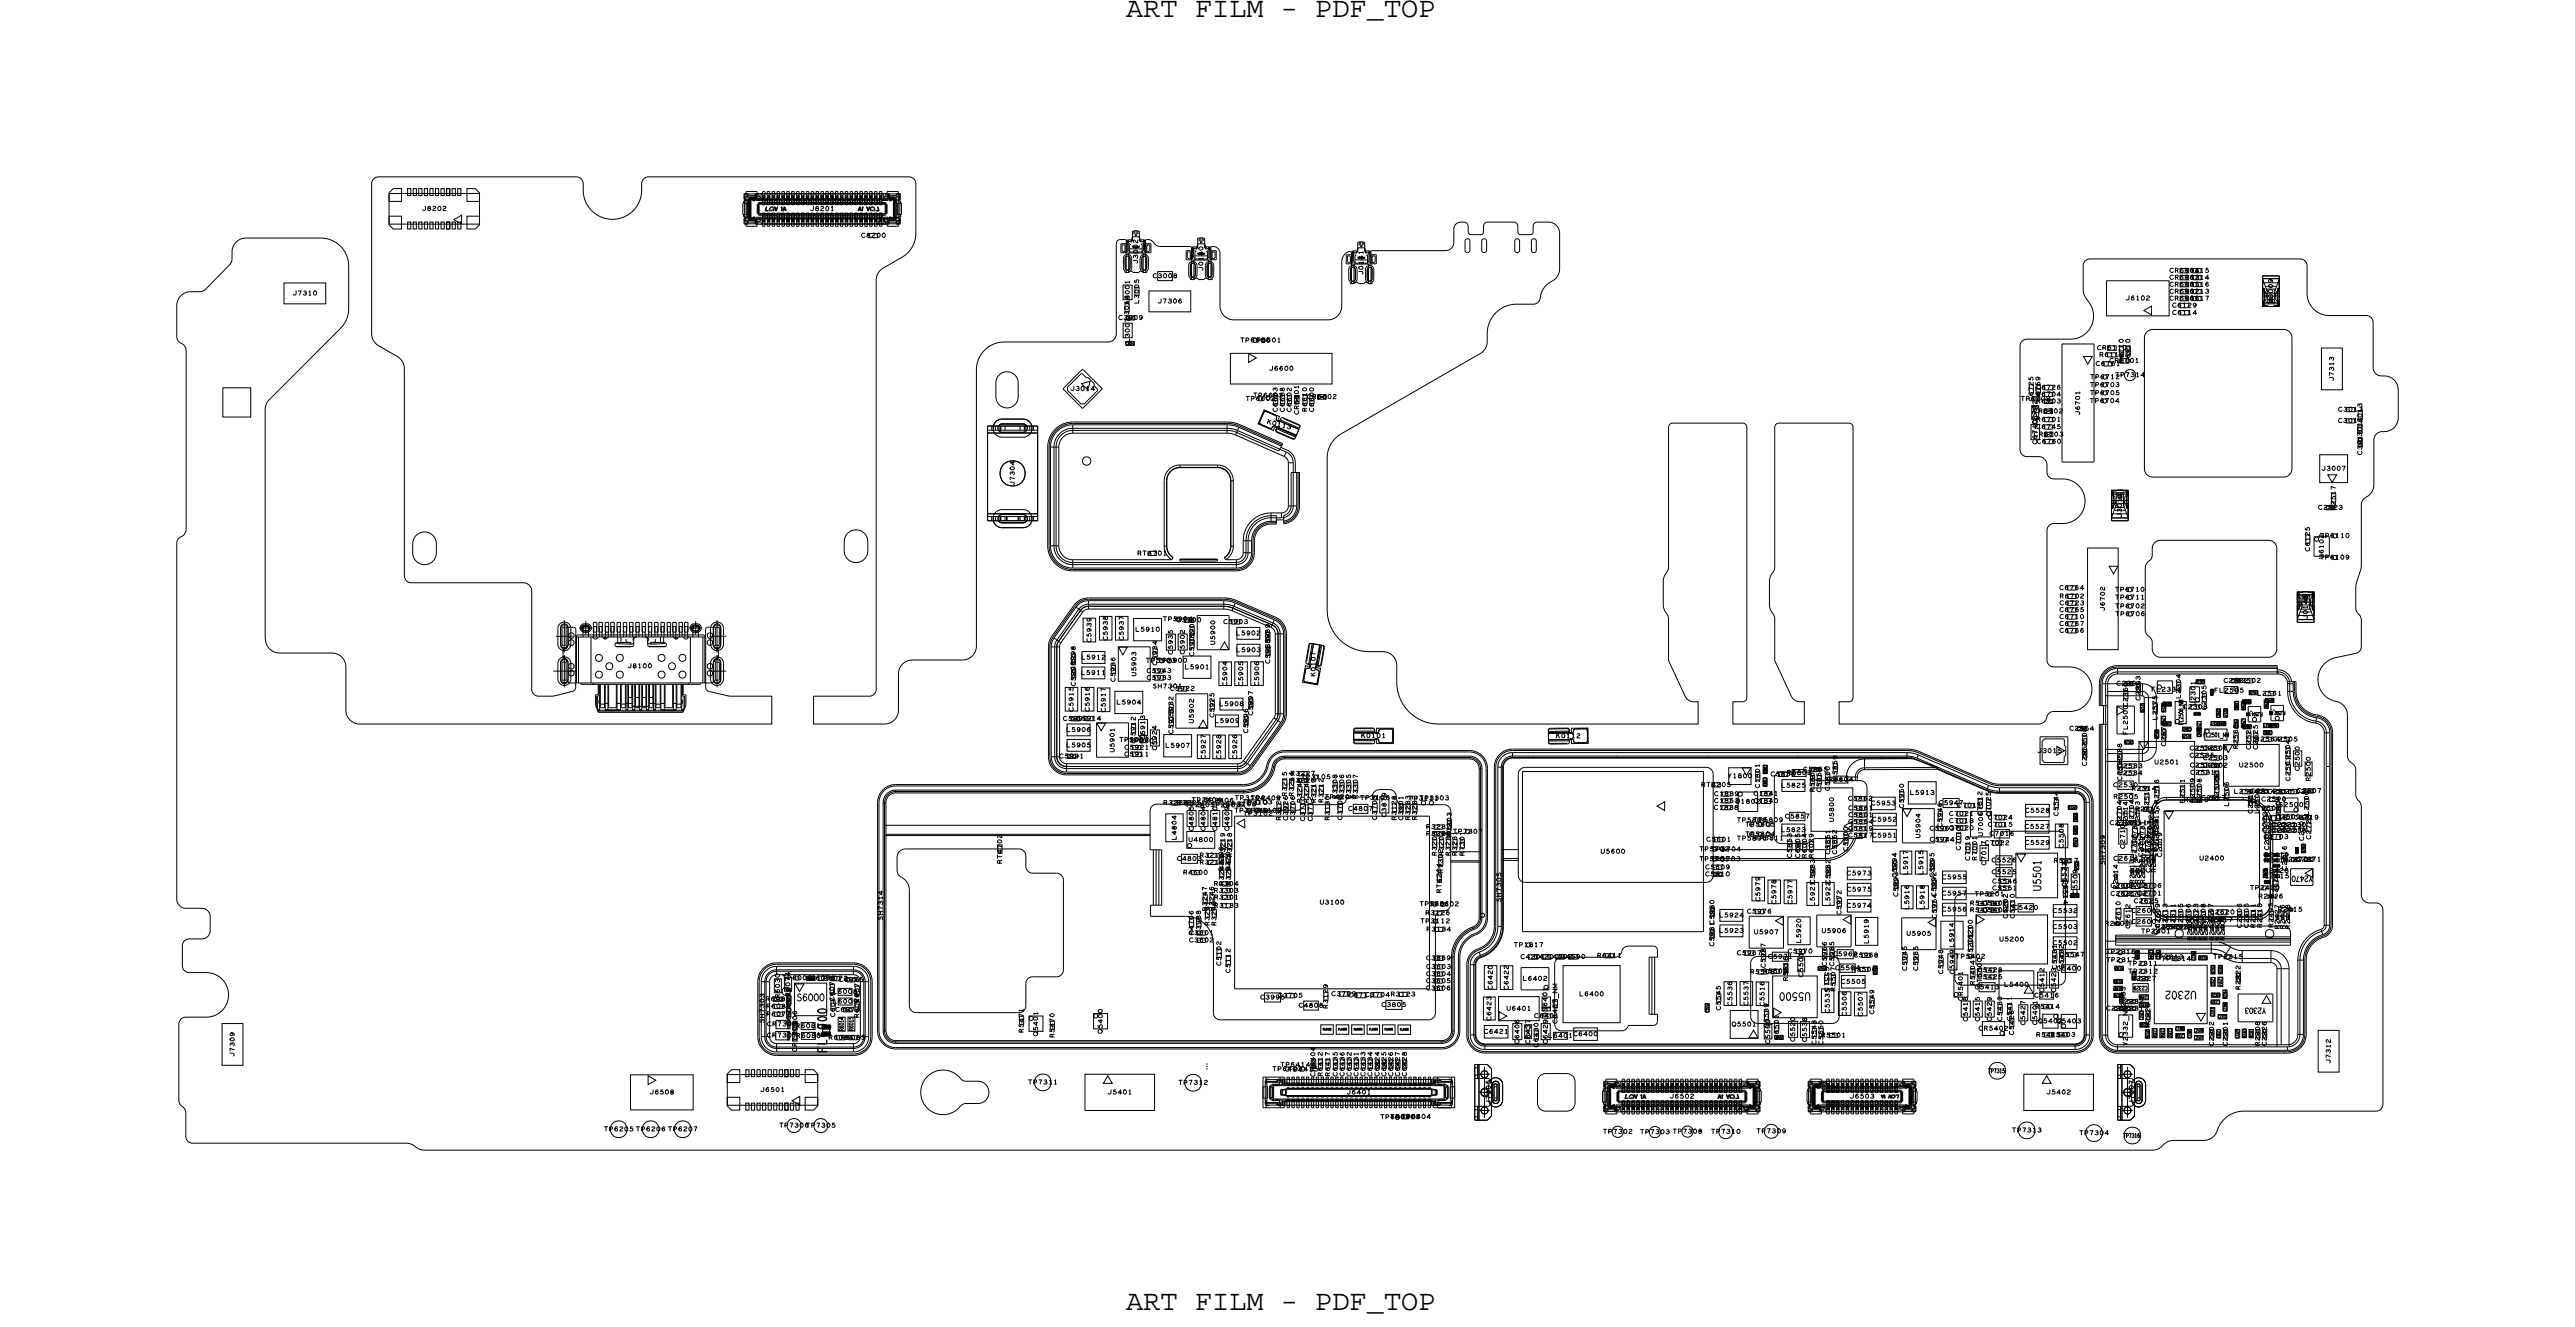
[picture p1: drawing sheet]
<svg xmlns="http://www.w3.org/2000/svg" width="185mm" height="95mm" viewBox="0 0 185 95" stroke-linecap="round" stroke-linejoin="round" font-family="sans-serif">
<defs><g id="words">
<g font-size="2.1">
<text x="80.9" y="1.2">ART FILM - PDF_TOP</text>
<text x="80.9" y="94.1">ART FILM - PDF_TOP</text>
</g>
<text font-size=".6" x="59.4" y="75.6" transform="rotate(-90 59.4 75.6)">FL6000</text>
<g font-size=".3">
<text x="80.4" y="23">C3009</text>
<text x="81.1" y="21.9" transform="rotate(-90 81.1 21.9)">A3001</text>
<text x="157" y="20.1">R6114</text>
<text x="157" y="19.6">R6115</text>
<text x="157" y="20.6">R6116</text>
<text x="157" y="21.1">R6113</text>
<text x="157" y="21.6">R6117</text>
<text x="163.3" y="21.8" transform="rotate(-90 163.3 21.8)">J3009</text>
<text x="81.1" y="24.6" transform="rotate(-90 81.1 24.6)">L3007L3014</text>
<text x="93.3" y="29.7" transform="rotate(-90 93.3 29.7)">CR6601</text>
<text x="93.9" y="29.6" transform="rotate(-90 93.9 29.6)">R6610</text>
<text x="93.9" y="28.6">CR6602</text>
<text x="146.1" y="28.8" transform="rotate(-90 146.1 28.8)">C6725</text>
<text x="146.1" y="29.7">CR6702</text>
<text x="146.3" y="28.5">R6704</text>
<text x="146.3" y="29">R6703</text>
<text x="146.6" y="28.8" transform="rotate(-90 146.6 28.8)">C6759</text>
<text x="150.6" y="26.3">C6761</text>
<text x="150.7" y="25.1">CR6110</text>
<text x="150.8" y="25.6">R6118</text>
<text x="151.6" y="26">CR6101</text>
<text x="152.5" y="26.1" transform="rotate(-90 152.5 26.1)">R6110</text>
<text x="153" y="26.1" transform="rotate(-90 153 26.1)">C6110</text>
<text x="167.7" y="27.4" transform="rotate(-90 167.7 27.4)">J7313</text>
<text x="168" y="29.5">C3013</text>
<text x="91" y="30.4" transform="rotate(14 91 30.4)">K 0 1 1 3</text>
<text x="146.1" y="31.3">CR6703</text>
<text x="146.3" y="30.3">R6701</text>
<text x="168" y="30.4">C3014</text>
<text x="169.7" y="31.7" transform="rotate(-90 169.7 31.7)">L3011</text>
<text x="152.4" y="37.2" transform="rotate(-90 152.4 37.2)">J3011</text>
<text x="165.9" y="39.6" transform="rotate(-90 165.9 39.6)">C6125</text>
<text x="166.6" y="36.6">C2523</text>
<text x="166.7" y="38.6">TP6110</text>
<text x="166.9" y="40.1" transform="rotate(-90 166.9 40.1)">U6102</text>
<text x="167.8" y="36.6" transform="rotate(-90 167.8 36.6)">R2517</text>
<text x="83.1" y="47.8" transform="rotate(-90 83.1 47.8)">C5934</text>
<text x="83.6" y="44.6">TP5904</text>
<text x="85.8" y="46.2" transform="rotate(-90 85.8 46.2)">C5908</text>
<text x="87.9" y="44.8">C5903</text>
<text x="91.2" y="46.6" transform="rotate(-90 91.2 46.6)">C5989</text>
<text x="148" y="43">R6702</text>
<text x="148" y="43.4">C6723</text>
<text x="165.8" y="44.5" transform="rotate(-90 165.8 44.5)">J0148</text>
<text x="76.4" y="51.7">C5990</text>
<text x="77.3" y="48.1" transform="rotate(-90 77.3 48.1)">C5998</text>
<text x="77.3" y="49.3" transform="rotate(-90 77.3 49.3)">C5999</text>
<text x="77.4" y="51.7">C5914</text>
<text x="80.1" y="48.9" transform="rotate(-90 80.1 48.9)">C5936</text>
<text x="80.4" y="53.3">TP5902</text>
<text x="80.8" y="53.8">C5921</text>
<text x="81.6" y="53.2" transform="rotate(-90 81.6 53.2)">C5912</text>
<text x="82.4" y="48.3">C5943</text>
<text x="84.3" y="52.7" transform="rotate(-90 84.3 52.7)">C5923</text>
<text x="97.8" y="53">K0101</text>
<text x="111.8" y="53">K0112</text>
<text x="148.7" y="52.5">C2554</text>
<text x="149.9" y="54" transform="rotate(-90 149.9 54)">L2508</text>
<text x="152.1" y="49.2">C2304</text>
<text x="152.8" y="52.7" transform="rotate(-90 152.8 52.7)">FL2500C2350</text>
<text x="153.8" y="50.3" transform="rotate(-90 153.8 50.3)">C2303</text>
<text x="154.6" y="49.6">FL2334</text>
<text x="155.6" y="53.6" transform="rotate(-90 155.6 53.6)">C2577</text>
<text x="156.7" y="50.1" transform="rotate(-90 156.7 50.1)">L2304</text>
<text x="156.8" y="50.9">C2308</text>
<text x="157.3" y="53.9">C2536</text>
<text x="157.8" y="49.1">R2301</text>
<text x="158.5" y="51" transform="rotate(-90 158.5 51)">C2305</text>
<text x="159.8" y="49">C2522</text>
<text x="160.8" y="53.8" transform="rotate(-90 160.8 53.8)">R2568</text>
<text x="161.7" y="53.8" transform="rotate(-90 161.7 53.8)">C2524</text>
<text x="162.2" y="49.9">L2561</text>
<text x="162.2" y="53.8" transform="rotate(-90 162.2 53.8)">C2525</text>
<text x="76.1" y="54.4">C5991</text>
<text x="83.6" y="57.8">R3224</text>
<text x="84.6" y="57.8">R3225</text>
<text x="85.6" y="57.6">TP2404</text>
<text x="87" y="58">TP2403</text>
<text x="88.1" y="57.9">TP3108</text>
<text x="88.7" y="57.4">TP3104</text>
<text x="89.3" y="57.7">TP3103</text>
<text x="90" y="58.3">TP3109</text>
<text x="92" y="58.9" transform="rotate(-90 92 58.9)">R3124</text>
<text x="92.4" y="57.2" transform="rotate(-90 92.4 57.2)">R3215</text>
<text x="92.7" y="55.7">R3227</text>
<text x="92.7" y="56.2">R3226</text>
<text x="92.9" y="57.2" transform="rotate(-90 92.9 57.2)">R3214</text>
<text x="93.5" y="57.6" transform="rotate(-90 93.5 57.6)">R3248</text>
<text x="94" y="57.6" transform="rotate(-90 94 57.6)">R3249</text>
<text x="94.5" y="57.6" transform="rotate(-90 94.5 57.6)">R3213</text>
<text x="95.1" y="57.6" transform="rotate(-90 95.1 57.6)">R3212</text>
<text x="95.2" y="57.4">TP4204</text>
<text x="95.5" y="58.9" transform="rotate(-90 95.5 58.9)">R3130</text>
<text x="96.1" y="57.3" transform="rotate(-90 96.1 57.3)">R3308</text>
<text x="96.5" y="57.3" transform="rotate(-90 96.5 57.3)">R3306</text>
<text x="97" y="57.3" transform="rotate(-90 97 57.3)">R3305</text>
<text x="97.5" y="57.3" transform="rotate(-90 97.5 57.3)">R3307</text>
<text x="97.7" y="57.4">TP3106</text>
<text x="98.9" y="58.9" transform="rotate(-90 98.9 58.9)">C3703</text>
<text x="100.3" y="58.9" transform="rotate(-90 100.3 58.9)">R3128</text>
<text x="100.8" y="58.9" transform="rotate(-90 100.8 58.9)">C3101</text>
<text x="101.3" y="58.9" transform="rotate(-90 101.3 58.9)">R3233</text>
<text x="101.8" y="58.9" transform="rotate(-90 101.8 58.9)">R3232</text>
<text x="102" y="57.5">TP3303</text>
<text x="102.5" y="59.5">R3237</text>
<text x="104.4" y="59.9">TP7307</text>
<text x="123.2" y="58.1">C1838</text>
<text x="123.2" y="57.2">C1839</text>
<text x="123.2" y="57.6">C1853</text>
<text x="126.4" y="56.6" transform="rotate(-90 126.4 56.6)">C1801</text>
<text x="126.9" y="56.5" transform="rotate(-90 126.9 56.5)">R1813</text>
<text x="126.9" y="55.5" transform="rotate(-90 126.9 55.5)">R1812</text>
<text x="128.4" y="55.6">R5803</text>
<text x="129.6" y="55.4">C5855</text>
<text x="130.3" y="56.9" transform="rotate(-90 130.3 56.9)">R5805</text>
<text x="130.8" y="56.9" transform="rotate(-90 130.8 56.9)">C5858</text>
<text x="132.8" y="58.7">C5801</text>
<text x="132.8" y="58.2">C5861</text>
<text x="132.8" y="59.6">C5819</text>
<text x="140.1" y="59.6">C7020</text>
<text x="142.4" y="58.6" transform="rotate(-90 142.4 58.6)">C7012</text>
<text x="152.2" y="55.1">C2533</text>
<text x="152.2" y="55.7">C2534</text>
<text x="152.4" y="55.1" transform="rotate(-90 152.4 55.1)">C2538</text>
<text x="152.5" y="59.2">R2711</text>
<text x="152.8" y="59.3" transform="rotate(-90 152.8 59.3)">C2714</text>
<text x="153.2" y="56.8">R2514</text>
<text x="153.3" y="59.2" transform="rotate(-90 153.3 59.2)">C2704</text>
<text x="153.4" y="58.2">R2515</text>
<text x="153.7" y="59.3" transform="rotate(-90 153.7 59.3)">C2713</text>
<text x="154.4" y="58.2" transform="rotate(-90 154.4 58.2)">R2513</text>
<text x="154.7" y="59.9" transform="rotate(-90 154.7 59.9)">C2725</text>
<text x="155.1" y="59.9" transform="rotate(-90 155.1 59.9)">C2715</text>
<text x="155.1" y="57.7" transform="rotate(-90 155.1 57.7)">R2516</text>
<text x="156.9" y="57.6">R2510</text>
<text x="156.9" y="57.7" transform="rotate(-90 156.9 57.7)">R2511</text>
<text x="157.3" y="54.4">C2535</text>
<text x="157.4" y="55.1">C2532</text>
<text x="157.4" y="55.6">C2531</text>
<text x="157.7" y="57.6" transform="rotate(-90 157.7 57.6)">R2509</text>
<text x="158.1" y="57.6" transform="rotate(-90 158.1 57.6)">R2508</text>
<text x="158.3" y="54.6">C2503</text>
<text x="159.4" y="57.5" transform="rotate(-90 159.4 57.5)">L2505</text>
<text x="159.4" y="56.6" transform="rotate(-90 159.4 56.6)">C2516</text>
<text x="160.5" y="57">L2504</text>
<text x="161.7" y="57">C2514</text>
<text x="161.8" y="58.4" transform="rotate(-90 161.8 58.4)">C2515</text>
<text x="162.1" y="58.2">L2501</text>
<text x="162.3" y="58.4" transform="rotate(-90 162.3 58.4)">L2503</text>
<text x="162.5" y="57.5">C2510</text>
<text x="162.6" y="59.4">C2723</text>
<text x="162.6" y="59.8">C2720</text>
<text x="163.5" y="58.8">C2509</text>
<text x="163.8" y="58.9" transform="rotate(-90 163.8 58.9)">C2508</text>
<text x="163.9" y="57">L2502</text>
<text x="163.9" y="59.4">C2730</text>
<text x="164.5" y="54.9" transform="rotate(-90 164.5 54.9)">C2504</text>
<text x="164.5" y="56.1" transform="rotate(-90 164.5 56.1)">C2501</text>
<text x="164.8" y="58.8">C2419</text>
<text x="165" y="56.9">C2507</text>
<text x="85" y="62.8">R4600</text>
<text x="86.2" y="61.6">R3211</text>
<text x="86.2" y="62.1">R3210</text>
<text x="86.7" y="65.4" transform="rotate(-90 86.7 65.4)">R3247</text>
<text x="87.2" y="65.4" transform="rotate(-90 87.2 65.4)">R3246</text>
<text x="87.2" y="63.6">R3304</text>
<text x="87.2" y="64.1">R3303</text>
<text x="87.2" y="65.2">R3133</text>
<text x="87.2" y="64.6">R3301</text>
<text x="87.9" y="62.5" transform="rotate(-90 87.9 62.5)">R3206</text>
<text x="87.9" y="63.6" transform="rotate(-90 87.9 63.6)">R3245</text>
<text x="88" y="61.5" transform="rotate(-90 88 61.5)">R3219</text>
<text x="88.4" y="62.5" transform="rotate(-90 88.4 62.5)">R3207</text>
<text x="88.4" y="63.6" transform="rotate(-90 88.4 63.6)">R3244</text>
<text x="88.5" y="61.5" transform="rotate(-90 88.5 61.5)">R3218</text>
<text x="102" y="65">TP5601</text>
<text x="102.4" y="65.7">R3126</text>
<text x="102.5" y="60">R3236</text>
<text x="103.2" y="61.4" transform="rotate(-90 103.2 61.4)">R3203</text>
<text x="103.6" y="62.7" transform="rotate(-90 103.6 62.7)">R7302</text>
<text x="103.7" y="61.4" transform="rotate(-90 103.7 61.4)">R3202</text>
<text x="104.2" y="61.4" transform="rotate(-90 104.2 61.4)">R3230</text>
<text x="104.3" y="60.1" transform="rotate(-90 104.3 60.1)">R7303</text>
<text x="104.7" y="61.4" transform="rotate(-90 104.7 61.4)">R3231</text>
<text x="105.2" y="61.5" transform="rotate(-90 105.2 61.5)">R7301</text>
<text x="122.5" y="62.9">C5610</text>
<text x="122.9" y="61.8">TP5703</text>
<text x="125.4" y="60">TP5804</text>
<text x="126" y="60.3">TP5811</text>
<text x="129.8" y="61.6" transform="rotate(-90 129.8 61.6)">R6004</text>
<text x="130.3" y="61.6" transform="rotate(-90 130.3 61.6)">R6029</text>
<text x="130.4" y="63.4" transform="rotate(-90 130.4 63.4)">C5983</text>
<text x="131.5" y="61.3" transform="rotate(-90 131.5 61.3)">C5851</text>
<text x="132.8" y="60.1">C5817C5951</text>
<text x="136.3" y="63" transform="rotate(-90 136.3 63)">C5994</text>
<text x="136.4" y="64.4" transform="rotate(-90 136.4 64.4)">C5993</text>
<text x="141.5" y="61.8" transform="rotate(-90 141.5 61.8)">C7019</text>
<text x="142" y="61.8" transform="rotate(-90 142 61.8)">R7001</text>
<text x="142.5" y="65">C5402</text>
<text x="142.5" y="65.5">C5403</text>
<text x="143.2" y="63.9">C5551</text>
<text x="144.7" y="65.9" transform="rotate(-90 144.7 65.9)">C5410</text>
<text x="147.6" y="61.9">R5517</text>
<text x="148.2" y="63.2" transform="rotate(90 148.2 63.2)">C5514</text>
<text x="148.5" y="63.7" transform="rotate(-90 148.5 63.7)">C5533</text>
<text x="151.7" y="64.3">C2621 C2701</text>
<text x="151.7" y="63.7">C2604 C2706</text>
<text x="152.1" y="63.8" transform="rotate(-90 152.1 63.8)">R2414</text>
<text x="153.3" y="63.4" transform="rotate(-90 153.3 63.4)">R2613</text>
<text x="153.7" y="63.4" transform="rotate(-90 153.7 63.4)">R2612</text>
<text x="154" y="61.5" transform="rotate(-90 154 61.5)">C2717</text>
<text x="154.1" y="63.4" transform="rotate(-90 154.1 63.4)">R2621</text>
<text x="154.1" y="62.6" transform="rotate(-90 154.1 62.6)">C2619 C2731</text>
<text x="154.4" y="61.6" transform="rotate(-90 154.4 61.6)">C2729</text>
<text x="154.6" y="60.7" transform="rotate(-90 154.6 60.7)">C2707</text>
<text x="154.9" y="62.6" transform="rotate(-90 154.9 62.6)">R2413</text>
<text x="154.9" y="61.5" transform="rotate(-90 154.9 61.5)">C2711</text>
<text x="162.3" y="64.5">R2416</text>
<text x="162.7" y="61.9">R2418</text>
<text x="162.7" y="61.5">R2419</text>
<text x="162.7" y="62.7">R2428</text>
<text x="163.6" y="64.4" transform="rotate(-90 163.6 64.4)">C2622</text>
<text x="163.7" y="65.5">R2415</text>
<text x="164.1" y="61.9">C2470</text>
<text x="164.3" y="62.5" transform="rotate(-90 164.3 62.5)">C2616</text>
<text x="165" y="61.8">C2471</text>
<text x="166" y="60.3" transform="rotate(-90 166 60.3)">C2728</text>
<text x="55" y="71.9">R6086</text>
<text x="56.2" y="70.4">TP6000C6078</text>
<text x="56.7" y="71.5" transform="rotate(-90 56.7 71.5)">R6074</text>
<text x="58.5" y="70.1" transform="rotate(-180 58.5 70.1)">R6006</text>
<text x="59.2" y="70.4">R6072</text>
<text x="59.9" y="71.9" transform="rotate(-90 59.9 71.9)">C6076</text>
<text x="60.3" y="70.5">C6075</text>
<text x="85.5" y="67.7">C3602</text>
<text x="85.5" y="67.1">C3601</text>
<text x="85.7" y="67.1" transform="rotate(-90 85.7 67.1)">R4706</text>
<text x="86.9" y="66.5" transform="rotate(-90 86.9 66.5)">R3241</text>
<text x="87.4" y="66.5" transform="rotate(-90 87.4 66.5)">R3240</text>
<text x="96.9" y="71.6">C3711</text>
<text x="98.1" y="71.6">C3704 R3123</text>
<text x="102.1" y="66.3">TP3112</text>
<text x="102.5" y="71.1">C3606</text>
<text x="102.5" y="70.6">C3605</text>
<text x="102.5" y="70.1">C3604</text>
<text x="102.5" y="69.6">C3603</text>
<text x="102.5" y="66.9">R3134</text>
<text x="110.2" y="68.9">C4200 C4590</text>
<text x="114.8" y="68.8">R6411</text>
<text x="123.1" y="66.4" transform="rotate(-90 123.1 66.4)">C5980</text>
<text x="126.7" y="69.9">R5509</text>
<text x="128.4" y="70.4" transform="rotate(-90 128.4 70.4)">R5516</text>
<text x="131.1" y="69.5" transform="rotate(90 131.1 69.5)">C5515</text>
<text x="131.8" y="71.2" transform="rotate(-90 131.8 71.2)">R5507</text>
<text x="133" y="69.8">R5506</text>
<text x="134.6" y="69.4" transform="rotate(90 134.6 69.4)">R5518</text>
<text x="140.4" y="69.9" transform="rotate(-90 140.4 69.9)">C5949 L5914</text>
<text x="141.9" y="70.7" transform="rotate(-90 141.9 70.7)">R5404</text>
<text x="147.7" y="71.2" transform="rotate(-90 147.7 71.2)">C5423C5431</text>
<text x="148" y="68.7">C5547</text>
<text x="148.2" y="69.6" transform="rotate(-90 148.2 69.6)">C5432</text>
<text x="151.2" y="66.5">R2601</text>
<text x="151.3" y="69.1">TP2317</text>
<text x="151.9" y="71.6">R2334</text>
<text x="152.5" y="70.9" transform="rotate(-180 152.5 70.9)">R2307</text>
<text x="152.9" y="69.3">TP2311</text>
<text x="152.9" y="69.9">TP2312</text>
<text x="153" y="66.7" transform="rotate(-90 153 66.7)">C2612</text>
<text x="153.2" y="70.4">R2327</text>
<text x="153.2" y="69.8" transform="rotate(90 153.2 69.8)">R2329</text>
<text x="153.4" y="68.3" transform="rotate(90 153.4 68.3)">R2335</text>
<text x="154.8" y="68.9">TP2313</text>
<text x="155.7" y="66.6" transform="rotate(-90 155.7 66.6)">C2613</text>
<text x="156.3" y="66.6" transform="rotate(-90 156.3 66.6)">C2611</text>
<text x="156.8" y="66.6" transform="rotate(-90 156.8 66.6)">C2605</text>
<text x="157.5" y="67.5" transform="rotate(-90 157.5 67.5)">R2602</text>
<text x="157.8" y="67.5" transform="rotate(-90 157.8 67.5)">R2420</text>
<text x="158.2" y="67.5" transform="rotate(-90 158.2 67.5)">R2423</text>
<text x="158.4" y="66.6" transform="rotate(-90 158.4 66.6)">C2608</text>
<text x="158.6" y="68.7" transform="rotate(-180 158.6 68.7)">R2330</text>
<text x="158.6" y="67.5" transform="rotate(-90 158.6 67.5)">R2430</text>
<text x="158.7" y="66.2">R2417</text>
<text x="159" y="66.6" transform="rotate(-90 159 66.6)">C2607</text>
<text x="159.1" y="69.9" transform="rotate(-90 159.1 69.9)">R2303</text>
<text x="159.8" y="67.5" transform="rotate(-90 159.8 67.5)">R2409</text>
<text x="160" y="71.7" transform="rotate(-90 160 71.7)">R2314</text>
<text x="160.9" y="71.1" transform="rotate(-90 160.9 71.1)">R2322</text>
<text x="162" y="66.6" transform="rotate(-90 162 66.6)">R2411</text>
<text x="162.5" y="66.6" transform="rotate(-90 162.5 66.6)">R2410</text>
<text x="163.3" y="66.6" transform="rotate(-90 163.3 66.6)">R2407</text>
<text x="55.1" y="72.4">R6082</text>
<text x="55.1" y="73">R6077</text>
<text x="55.1" y="74.5">CR7307R6080</text>
<text x="56.8" y="73.6" transform="rotate(-90 56.8 73.6)">C6073</text>
<text x="56.8" y="72.7" transform="rotate(-90 56.8 72.7)">C6072</text>
<text x="57.2" y="75.5" transform="rotate(-90 57.2 75.5)">CR7305</text>
<text x="57.3" y="74.7" transform="rotate(-90 57.3 74.7)">CR7306</text>
<text x="60" y="72.6">C6074</text>
<text x="60.4" y="74.6">R6085</text>
<text x="61.7" y="73.1" transform="rotate(-90 61.7 73.1)">R6079</text>
<text x="73.5" y="74.1" transform="rotate(-90 73.5 74.1)">R5471</text>
<text x="75.7" y="74.5" transform="rotate(-90 75.7 74.5)">R5470</text>
<text x="91.4" y="76.9">TP6413</text>
<text x="92.6" y="76.9">TP6415</text>
<text x="95" y="77.3" transform="rotate(-90 95 77.3)">R6412</text>
<text x="95.4" y="72.4" transform="rotate(-90 95.4 72.4)">R3129</text>
<text x="95.5" y="77.3" transform="rotate(-90 95.5 77.3)">R6417</text>
<text x="96.1" y="77.3" transform="rotate(-90 96.1 77.3)">C6435</text>
<text x="97.1" y="77.3" transform="rotate(-90 97.1 77.3)">C6432</text>
<text x="98.1" y="77.3" transform="rotate(-90 98.1 77.3)">C6433</text>
<text x="110.2" y="73.1">C6401</text>
<text x="110.5" y="75.2" transform="rotate(-90 110.5 75.2)">C6430</text>
<text x="111.2" y="74.9" transform="rotate(-90 111.2 74.9)">C6429 DS6401</text>
<text x="127" y="73.8" transform="rotate(-90 127 73.8)">C5539</text>
<text x="127.8" y="74.6" transform="rotate(-90 127.8 74.6)">C6501</text>
<text x="130.9" y="74.5">R5501</text>
<text x="143.8" y="73.3" transform="rotate(-90 143.8 73.3)">C5430</text>
<text x="146.2" y="72.4">R5414</text>
<text x="147.4" y="74.4">R5403</text>
<text x="151.3" y="72.6">C2330</text>
<text x="152.3" y="72.6">C2331</text>
<text x="152.3" y="72.1">R2332</text>
<text x="152.7" y="72.6" transform="rotate(-90 152.7 72.6)">R2333</text>
<text x="154.4" y="73.5" transform="rotate(-180 154.4 73.5)">R2328</text>
<text x="154.4" y="74.5" transform="rotate(-90 154.4 74.5)">R2331</text>
<text x="154.5" y="73.8" transform="rotate(-90 154.5 73.8)">R2325</text>
<text x="159" y="75.1" transform="rotate(-90 159 75.1)">C2302</text>
<text x="159.1" y="73" transform="rotate(-90 159.1 73)">C2311</text>
<text x="160" y="75.1" transform="rotate(-90 160 75.1)">C2301</text>
<text x="161.4" y="74.5" transform="rotate(-90 161.4 74.5)">R2323</text>
<text x="161.8" y="74.5" transform="rotate(-90 161.8 74.5)">R2321</text>
<text x="162.3" y="75.1" transform="rotate(-90 162.3 75.1)">R2308</text>
<text x="162.8" y="75.1" transform="rotate(-90 162.8 75.1)">C2326</text>
<text x="99.9" y="80.3">TP6405</text>
<text x="100.7" y="80.3">TP6404</text>
</g>
</g></defs>
<g fill="none" stroke="#000" stroke-width=".07">
<path d="M27.9 13.9h6.5v2.2h-6.5zM28 15.5h.9v.9h-.6l-.3-.3zM28.3 13.5h.6v1h-.9v-.7zM29.3 13.5h.2v.5h-.2zM29.3 15.9h.2v.5h-.2zM29.7 13.5h.2v.5h-.2zM29.7 15.9h.2v.5h-.2zM30.1 13.5h.2v.5h-.2zM30.1 15.9h.2v.5h-.2zM30.5 13.5h.2v.5h-.2zM30.5 15.9h.2v.5h-.2zM30.6 14.8v.3h-.1h-.1"/>
<path d="M30.8 14.9l.1 .1a.09 .09 0 0 1 0 .1 .09 .09 0 0 1-.1 0 .09 .09 0 0 1 0-.1l.1-.1zM30.9 13.5h.2v.5h-.2zM30.9 15.9h.2v.5h-.2zM31.1 14.9a.1 .1 0 0 1 .1-.1 .1 .1 0 0 1 .1 .1l-.2 .2h.2M31.3 13.5h.2v.5h-.2zM31.3 15.9h.2v.5h-.2zM31.7 13.5h.2v.5h-.2zM31.7 15.9h.2v.5h-.2zM31.8 14.9a.11 .11 0 0 1 .2-.1 .1 .1 0 0 1 0 .1l-.2 .2h.2M32.1 13.5h.2v.5h-.2zM32.1 15.9h.2v.5h-.2zM32.5 13.5h.2v.5h-.2z"/>
<path d="M32.5 15.9h.2v.5h-.2zM32.6 15.8l.6-.3v.6zM32.9 13.5h.2v.5h-.2zM32.9 15.9h.2v.5h-.2zM33.5 13.5h.6l.3 .3v.7h-.9zM33.5 15.5h.9v.6l-.3 .3h-.6zM53.4 14.6h.3v.8h-.3zM53.5 14h.2v.1M53.5 16v.1M53.5 14v.3M53.5 14.5v.1M53.5 15.6l.1 .1"/>
<path d="M53.5 15.4v.2M53.5 14.4v1.2M53.5 15.6h.1M53.5 14.4h.1M53.5 15.7v.3M53.5 13.9h.3v.1M53.5 13.9h.1M53.5 13.9v.4M53.5 15.7v.4M53.6 15.6v.1M53.6 14.4h.1M53.6 15.6h.1"/>
<path d="M53.6 15.8h-.1h.9v.5l-.8-.1v-.4M53.6 15.8v.1l.2 .1M53.6 14.2v.1M53.6 14.3l-.1 .1M53.6 14.3v.1M53.6 14.2v-.4h.8v.4h-.9h.1M53.6 14.4v1.2M53.6 15.7v.1M53.7 15.9v.1h-.2M53.7 14.1h.1M53.7 15.9h.1M53.7 15.9v.1"/>
<path d="M53.7 15.6l.6 .1M53.7 15.5h.2M53.7 14.5h.2M53.7 14.4v1.2M53.7 14.4l.1-.2 .1-.1v1.8l-.1-.1-.1-.2M53.7 14v.1M53.7 16h.6M53.7 14h.6M53.7 16h.1M53.8 14l-.2 .1v.1M53.8 16v.1h-.3M53.8 16.1h.5"/>
<path d="M53.8 13.9h.5M53.8 14h-.1M53.8 14.4l.1 1.3h.9M53.9 15.6h.1M53.9 14.4h.1M53.9 14.3v1.4M53.9 14.3l-.1 .1M53.9 14.3v.1M54 14.3l.2 .1M54.1 14.3l.2 .1M54.2 15.6l-.2 .1M54.2 14.3v.1"/>
<path d="M54.2 15.6v.1M54.2 15.6h.1v.5M54.3 15.9v.1M54.3 14.1h.1M54.3 15.6l-.2 .1M54.3 14.3l-.4 .1v1.2l.4 .1M54.3 14.3l-.6 .1M54.3 16h.1M54.3 15.9h.1M54.3 13.9v.5h-.1M54.3 14h.1M54.3 14v-.1h9.6v.5h.1"/>
<path d="M54.3 14v.1M54.3 13.9v.5h.5M54.3 14.1h.2M54.3 15.7h.5M54.3 14.3l.5 .1v-.3v.2M54.3 14h.2v.1M54.3 15.9h.2M54.5 14.7v.6M54.5 15.4h.3M54.5 14.6v.8M54.5 14.6h.3M54.5 15.4v.1h.3"/>
<path d="M54.5 14.6h.1M54.5 15.9v.1h-.2M54.5 14.1l.2 .1M54.7 15.8l-.2 .1M54.7 13.9h8.8M54.7 13.9v.3M54.7 15.8v.3M54.7 14.2h-.8l-.1 .2v1.3l.1 .1h.8M54.7 16.1h.1M54.7 16.1h8.8M54.7 13.9h.1M54.8 15.3h.2v.9h-.2z"/>
<path d="M54.8 15.6h-.5v.5M54.8 14.5h-.3v.1M54.8 14.7h-.4v.6h.4M54.8 15.8h.2M54.8 14.3h-.9M54.8 15.9h.1M54.8 14.1h.1M54.8 14.3h.1v-.2v.6M54.8 15.8h.1M54.8 15.7h.1M54.8 14.4h.1M54.8 14.3h.1"/>
<path d="M54.8 15.6h.1M54.8 15.3v.2M54.8 15.5h.1M54.8 14.5h.1M54.8 15.6v.3zM54.8 14.5v.2M54.9 14.5v.2M54.9 15.3v.2M54.9 14.5v.1M54.9 15.8h.1M54.9 14.3h.1M54.9 15.4v.1"/>
<path d="M54.9 15.9h.1M54.9 14.1h.1M54.9 15.3v.6v-.3l.3 .1M54.9 15.7h.2M54.9 14.3h.2M54.9 14.1h-.1v.6h.2v-.9h-.2v.4h.2M55 14.6h.1M55 15.6h.1M55 14.7h.1M55 14.5h.1M55 15.4h.1M55 15.5h.1"/>
<path d="M55 15.3h.1M55 14.4h.1M55.1 14.9l-.1 .2 .2 .1h-.2zM55.1 15.7v-.4h.2v.4M55.1 14.3v.4h.2v-.4M55.1 13.8h.2v.4h-.2zM55.1 15.8h.2v.4l-.2 .1zM55.1 15.9h.1M55.1 14.1h.1M55.1 15.3v.6h.2M55.1 15.8h.1M55.1 15.7h.2"/>
<path d="M55.1 14.4h.2M55.1 14.3h.1M55.1 15.6h.2M55.2 15.7v.2M55.2 15.4v.1M55.2 14.1v.3l-.3-.1M55.2 15.3v.2M55.2 15.9h.1M55.2 15.7h-.1M55.2 14.5h.1M55.2 14.5v.2M55.2 15.5h.1"/>
<path d="M55.2 14.5v.1M55.2 14.1h.1M55.3 14.5v.2M55.3 15.3v.2M55.3 14.5v.1M55.3 15.8h.1M55.3 14.1v.2h-.2M55.3 14.3h.2M55.3 14.3h.1M55.3 15.4v.1M55.3 14.1v.6M55.3 15.9h.1"/>
<path d="M55.3 14.1h.1M55.3 15.3v.6M55.3 15.7h.2M55.3 14.1h-.2v.6M55.3 15v.1M55.3 15.4h.2M55.3 15.5h.2M55.3 15.3h.2M55.3 14.4h.2M55.3 14.6h.2M55.3 15.6h.2M55.3 14.7h.2"/>
<path d="M55.3 14.5h.2M55.3 15h.1M55.4 14.9l-.1 .1M55.4 14.9h.1M55.4 14.9h.1a.15 .15 0 0 0-.2 0 .15 .15 0 0 0 .1 .2h.1h-.2M55.5 15.7v-.4h.2v.4M55.5 14.3v.4h.2v-.4M55.5 15.9h.1M55.5 14.1h.1M55.5 14.1v.6M55.5 15.8h.1M55.5 15.7h.1"/>
<path d="M55.5 14.4h.1M55.5 14.3h.1M55.5 15.3v.6M55.5 15.6h.1M55.5 15.7v.2M55.5 15.7l-.2-.1v.3M55.5 15.4v.1M55.5 14.1v.2h.1M55.5 15.5h.1M55.5 14.5h.1M55.5 14.5v.2M55.5 15.3v.2"/>
<path d="M55.5 14.5v.1M55.6 14.1h.1M55.6 14.1v.2M55.6 14.5v.2M55.6 14.5v.1M55.6 15.8h.1M55.6 14.3h.3M55.6 14.3h.1M55.6 15.3v.2M55.6 15.4v.1M55.6 15.9h.1M55.6 14.9l.2 .2 .1-.2-.1 .3-.1-.3-.2 .3z"/>
<path d="M55.6 15.3l.1 .9-.2 .1v-.5h.2M55.6 15.7h.2M55.6 14.3h.2M55.7 14.2h-.2v-.4h.2l-.1 .9M55.7 15.4h.1M55.7 15.5h.1M55.7 15.3h.1M55.7 14.4h.1M55.7 14.6h.1M55.7 15.6h.1M55.7 14.7h.1M55.7 14.5h.1"/>
<path d="M55.8 15.9h.1M55.8 14.1h.1M55.8 15.8h.1M55.8 14.4h.2M55.8 14.3h.2M55.8 14.3h.1M55.8 15.6h.2M55.8 14.1l.1 .3zM55.9 14.3h.1M55.9 15.3v.2M55.9 15.7h.1M55.9 15.7l-.3-.1v.3"/>
<path d="M55.9 15.7h-.1M55.9 14.5h.1M55.9 15.6l-.1 .3zM55.9 14.5v.2M55.9 15.5h.1M56 14.5v.2M56 15.3v.2M56 14.5v.1M56 15.7h.2M56 15.7h.1M56 15.8h.1M56 14.3h.1"/>
<path d="M56 15.4v.1M56 14.3v-.2v.6M56 15.9h.1M56 14.1h.1M56 15.3v.6v-.2h-.2M56 14.3h.2M56 14.1h-.2v.6h.2v-.9h-.2v.4h.2M56 15.8h-.2v.5l.2-.1v-.9h-.2v.6h.2M56 15.4h.2M56 15.5h.2M56 15.3h.2M56 14.4h.2"/>
<path d="M56 14.6h.2M56 15.6h.2M56 14.7h.2M56 14.5h.2M56.2 14.9v.3zM56.2 15.7v-.4h.2v.4M56.2 14.3v.4h.2v-.4M56.2 13.8h.2v.4h-.2zM56.2 15.8h.2v.4l-.2 .1zM56.2 15.9h.1M56.2 14.1h.1M56.2 15.6h.1"/>
<path d="M56.2 15.3v.6h.1M56.2 15.8h.1M56.2 15.7h.1M56.2 14.4h.1M56.2 14.3h.1M56.2 15.4v.1M56.2 14.1v.3l-.2-.1M56.2 15.3v.2M56.2 15.5h.1M56.2 14.5h.1M56.2 14.5v.2M56.2 15.6v.3"/>
<path d="M56.2 14.5v.1M56.2 15.6v.1M56.3 15.1h.1M56.3 14.5v.2M56.3 15.3v.2M56.3 14.5v.1M56.3 15.8h.1M56.3 14.1v.2h-.1M56.3 14.3h.1M56.3 15.4v.1M56.3 14.1v.6M56.3 15.9h.1"/>
<path d="M56.3 14.1h.1M56.3 15.3v.6M56.3 14.9l.2 .3-.1-.3-.2 .3zM56.3 15.7h.2M56.3 14.3h.2M56.3 14.1h-.1v.6M56.4 15.4h.1M56.4 15.5h.1M56.4 15.3h.1M56.4 14.4h.1M56.4 14.6h.1M56.4 15.6h.1"/>
<path d="M56.4 14.7h.1M56.4 14.5h.1M56.5 15.7v-.4h.2v.4M56.5 14.3v.4h.2v-.4M56.5 15.9h.2M56.5 15.9h.1M56.5 14.1h.1M56.5 14.1h.2M56.5 14.1l.1 .6M56.5 15.8h.1M56.5 15.7h.2M56.5 14.4h.2"/>
<path d="M56.5 14.3h.2M56.5 14.3h.1M56.5 15.3v.6M56.5 15.6h.2M56.6 15.7v.2M56.6 15.4v.1M56.6 14.1v.3l-.3-.1M56.6 15.7l-.3-.1v.3M56.6 15.7h-.1M56.6 14.5h.1M56.6 14.5v.2M56.6 15.3v.2"/>
<path d="M56.6 14.5v.1M56.6 15.5h.1M56.7 14.1h.1M56.7 14.1v.3M56.7 14.5v.2M56.7 14.5v.1M56.7 15.8h.1M56.7 14.3h.2M56.7 14.3h.1M56.7 15.3v.2M56.7 14.3v.1M56.7 15.4v.1"/>
<path d="M56.7 15.9h.1M56.7 15.3v.9l-.2 .1v-.5h.2M56.7 15.7h.2M56.7 14.2h-.2v-.4h.2v.9M56.7 15.4h.2M56.7 15.5h.2M56.7 15.3h.2M56.7 14.4h.2M56.7 14.6h.2M56.7 15.6h.2M56.7 14.7h.2M56.7 14.5h.2"/>
<path d="M56.9 15.9h.1M56.9 14.1h.1M56.9 15.8h.1M56.9 15.7h.1M56.9 14.4h.1M56.9 14.3h.1M56.9 15.6h.1M56.9 14.1v.3zM56.9 15.3v.2M56.9 15.7v.2v-.2M56.9 15.7l-.2-.1v.3M56.9 15.5h.1"/>
<path d="M56.9 14.5h.1M56.9 14.5v.2M57 14.5v.2M57 15.3v.2M57 14.5v.1M57 15.8h.1M57 14.3h.3M57 14.3h.1M57 15.4v.1M57 14.3v-.2v.6M57 15.9h.1M57 14.1h.1"/>
<path d="M57 15.3v.6v-.3l.3 .1M57 15.7h.2M57 14.3h.2M57 14.1h-.1v.6h.2v-.9h-.2v.4h.2M57.1 15.8h-.2v.5l.2-.1v-.9h-.2v.6h.1M57.1 15.4h.1M57.1 15.5h.1M57.1 15.3h.1M57.1 14.4h.1M57.1 14.6h.1M57.1 15.6h.1M57.1 14.7h.1"/>
<path d="M57.1 14.5h.1M57.2 15.7v-.4h.2v.4M57.2 14.3v.4h.2v-.4M57.2 13.8h.2v.4h-.2zM57.2 15.8h.2v.4l-.2 .1zM57.2 15.9h.1M57.2 14.1h.1M57.2 15.3v.6h.2M57.2 15.8h.1M57.2 15.7h.2v.2M57.2 14.4h.2M57.2 14.3h.2"/>
<path d="M57.2 14.3h.1M57.2 15.6h.2M57.3 14.3h.1M57.3 15.4v.1M57.3 15.7h.1M57.3 14.1v.3M57.3 15.3v.2M57.3 15.9h.1M57.3 14.3v.1M57.3 15.7h-.1M57.3 15.5h.1M57.3 14.5h.1"/>
<path d="M57.3 14.5v.2M57.3 15.6v.3M57.3 14.1h.1M57.3 14.5v.1M57.3 15.6v.1M57.4 14.5v.2M57.4 15.3v.2M57.4 14.5v.1M57.4 15.8h.1M57.4 15.7h.2M57.4 15.7h.1M57.4 14.3h.1"/>
<path d="M57.4 14.1v.2M57.4 15.4v.1M57.4 14.1v.6M57.4 15.9h.1M57.4 14.1h.1M57.4 15.3v.6M57.4 14.3h.2M57.4 14.1h-.2v.6M57.4 15.4h.2M57.4 15.5h.2M57.4 15.3h.2M57.4 14.4h.2"/>
<path d="M57.4 14.6h.2M57.4 15.6h.2M57.4 14.7h.2M57.4 14.5h.2M57.6 15.7v-.4h.2v.4M57.6 14.3v.4h.2v-.4M57.6 15.9h.1M57.6 14.1h.1M57.6 14.1v.6M57.6 15.8h.1M57.6 14.4h.1M57.6 14.3h.1"/>
<path d="M57.6 15.3v.6M57.6 15.6h.1M57.6 15.4v.1M57.6 14.1v.3l-.2-.1M57.6 15.7h.1M57.6 15.5h.1M57.6 14.5h.1M57.6 14.5v.2M57.6 15.3v.2M57.6 14.5v.1M57.7 15.6v.1M57.7 14.1h.1"/>
<path d="M57.7 14.1v.3M57.7 14.5v.2M57.7 15.6v.3M57.7 14.5v.1M57.7 15.8h.1M57.7 15.7h.3M57.7 15.7h.1M57.7 14.3l.3 .1v-.3v.2M57.7 14.3h.1M57.7 15.3v.2M57.7 14.3v.1M57.7 15.4v.1"/>
<path d="M57.7 15.9h.1M57.7 15.3l.1 .9-.2 .1v-.5h.2M57.7 15.7h-.1v.2M57.7 15.7h.2M57.7 14.3h.2M57.8 14.2h-.2v-.4h.2l-.1 .9M57.8 15.4h.1M57.8 15.5h.1M57.8 15.3h.1M57.8 14.4h.1M57.8 14.6h.1M57.8 15.6h.1"/>
<path d="M57.8 14.7h.1M57.8 14.5h.1M57.9 15.9h.1M57.9 14.1h.1M57.9 15.8h.1M57.9 15.7h.2M57.9 14.4h.2M57.9 14.3h.2v-.2v.6M57.9 14.3h.1M57.9 15.6h.2M58 15.3v.2M58 15.7l-.1 .2 .1-.2"/>
<path d="M58 15.7h-.1M58 15.5h.1M58 14.5h.1M58 14.5v.2M58.1 14.5v.2M58.1 15.3v.2M58.1 14.5v.1M58.1 15.8h.1M58.1 14.3h.2M58.1 14.3h.1M58.1 15.4v.1M58.1 15.9h.1"/>
<path d="M58.1 14.1h.1M58.1 15.3v.6v-.3l.2 .1M58.1 15.7h.2M58.1 14.1h-.2v.6h.2v-.9h-.2v.4h.2M58.1 15.8h-.2v.5l.2-.1v-.9h-.2v.6h.2M58.1 15.4h.2M58.1 15.5h.2M58.1 15.3h.2M58.1 14.4h.2M58.1 14.6h.2M58.1 15.6h.2M58.1 14.7h.2"/>
<path d="M58.1 14.5h.2M58.3 15.7v-.4h.2v.4M58.3 14.3v.4h.2v-.4M58.3 13.8h.2v.4h-.2zM58.3 15.8h.2v.4l-.2 .1zM58.3 15.9h.1M58.3 14.1h.1M58.3 15.3v.6h.1M58.3 15.8h.1M58.3 15.7h.1M58.3 14.4h.1M58.3 14.3h.1"/>
<path d="M58.3 15.6h.1M58.3 15.7v.2M58.3 15.4v.1M58.3 14.1v.3M58.3 15.3v.2M58.3 14.3v.1M58.3 15.5h.1M58.3 14.5h.1M58.3 14.5v.2M58.3 14.5v.1M58.4 14.5v.2M58.4 15.3v.2"/>
<path d="M58.4 14.5v.1M58.4 15.8h.1M58.4 14.3h.3M58.4 14.3h.1M58.4 14.1v.2M58.4 15.4v.1M58.4 14.1v.6M58.4 14.8v.3h-.1h-.1M58.4 15.9h.1M58.4 14.1h.1M58.4 15.3v.6M58.4 15.7h.2"/>
<path d="M58.4 14.3h.2M58.4 14.1h-.1v.6M58.5 15.4h.1M58.5 15.5h.1M58.5 15.3h.1M58.5 14.4h.1M58.5 14.6h.1M58.5 15.6h.1M58.5 14.7h.1M58.5 14.5h.1M58.6 15.7v-.4h.2v.4M58.6 14.3v.4h.2v-.4"/>
<path d="M58.6 14.9v.1h.2a.09 .09 0 0 1 0 .1 .1 .1 0 0 1-.2 0 .09 .09 0 0 1 0-.1l.2-.1zM58.6 15.9h.2M58.6 15.9h.1M58.6 14.1h.1M58.6 14.1h.2M58.6 14.1l.1 .6M58.6 15.8h.1M58.6 14.4h.2M58.6 14.3h.1M58.6 15.3v.6M58.6 15.6h.2M58.7 14.3h.1"/>
<path d="M58.7 15.4v.1M58.7 14.1l-.1 .2h.2M58.7 15.7l-.3-.1v.3M58.7 15.7h-.1M58.7 15.5h.1M58.7 14.5h.1M58.7 14.5v.2M58.7 15.3v.2M58.7 14.5v.1M58.8 15.6v.1M58.8 14.1h.1M58.8 14.1v.2"/>
<path d="M58.8 14.5v.2M58.8 15.6v.3M58.8 14.5v.1M58.8 15.8h.1M58.8 15.7h.2M58.8 15.7h.1M58.8 14.3l.2 .1v-.3v.2M58.8 14.3h.1M58.8 15.3v.2M58.8 15.4v.1M58.8 15.9h.1M58.8 15.3v.9l-.2 .1v-.5h.2"/>
<path d="M58.8 15.7h-.2l.1 .2M58.8 14.3h.2M58.8 14.2h-.2v-.4h.2v.9M58.8 15.4h.2M58.8 15.5h.2M58.8 15.3h.2M58.8 14.4h.2M58.8 14.6h.2M58.8 15.6h.2M58.8 14.7h.2M58.8 14.5h.2M59 15.3h.2l-.1 .6h-.1z"/>
<path d="M59 14.9a.1 .1 0 0 1 .1-.1 .1 .1 0 0 1 0 .1l-.1 .2h.2M59 13.8h.2v.4h-.2zM59 15.8h.2v.4l-.2 .1zM59 15.9h.1M59 14.1h.1M59 14.1h.1l.1 .6h-.2zM59 15.6h.1M59 15.8h.1M59 14.4h.1M59 14.3h.1v-.2v.6M59 14.3h.1M59 15.3v.2"/>
<path d="M59 15.7h.1M59 14.5h.1M59 15.6v.3zM59 14.5v.2M59 15.5h.1M59.1 14.5v.1M59.1 14.5v.2M59.1 15.3v.2M59.1 15.8h.1M59.1 14.3h.1M59.1 15.7l.3-.1v.3M59.1 15.7h.1"/>
<path d="M59.1 14.3h.3M59.1 15.4v.1M59.1 15.9h.1M59.1 14.1h.1M59.1 15.3v.6v-.2h-.1M59.1 15.7h.2M59.1 14.3h.2M59.2 14.6h.1M59.2 15.6h.1M59.2 14.7h.1M59.2 14.5h.1M59.2 15.4h.1"/>
<path d="M59.2 15.5h.1M59.2 15.3h.1M59.2 14.4h.1M59.3 14.3v.4h.2v-.4M59.3 15.7v-.4h.2v.4M59.3 14.2h.2v-.4h-.2v.9M59.3 14.1h.2M59.3 15.9h.1M59.3 14.1h.1M59.3 15.9h.2M59.3 15.7h.2M59.3 14.3h.1"/>
<path d="M59.3 15.3v.9l.2 .1v-.5h-.2M59.3 15.8h.1M59.3 15.6h.2M59.3 14.4h.2M59.4 15.3v.2M59.4 15.4v.1M59.4 15.9h.1M59.4 14.5h.1M59.4 15.5h.1M59.4 14.1v.2M59.4 14.5v.2M59.4 14.5v.1"/>
<path d="M59.4 14.1h.1M59.5 14.5v.1M59.5 14.5v.2M59.5 15.3v.2M59.5 15.8h.1M59.5 14.3h.1M59.5 15.7l.2-.1v.3M59.5 15.7h.1M59.5 14.3h.2M59.5 14.1v.2h-.2M59.5 15.4v.1M59.5 15.7v.2"/>
<path d="M59.5 15.9h.1M59.5 14.1h.1M59.5 15.3v.6M59.5 15.7h.2M59.5 14.1v.6M59.5 14.6h.2M59.5 15.6h.2M59.5 14.7h.2M59.5 14.5h.2M59.5 15.4h.2M59.5 15.5h.2M59.5 15.3h.2"/>
<path d="M59.5 14.4h.2M59.7 14.3v.4h.2v-.4M59.7 15.7v-.4h.2v.4M59.7 13.8h.2v.4h-.2zM59.7 15.8h.2v.5l-.2-.1zM59.7 14.1h.1v.6M59.7 15.9h.1M59.7 14.1h.1M59.7 15.7h.1M59.7 14.3h.1M59.7 15.3v.6M59.7 15.8h.1"/>
<path d="M59.7 15.6h.1M59.7 14.4h.1M59.7 14.1v.6M59.7 14.1v.2h.1M59.7 15.4v.1M59.7 14.5h.1M59.7 14.5v.2M59.7 15.3v.2M59.7 14.5v.1M59.7 15.5h.1M59.7 14.9l.1-.1v.3M59.7 15.1h.2"/>
<path d="M59.8 14.1h.1M59.8 14.5v.1M59.8 14.5v.2M59.8 15.7h.1M59.8 15.7h.3M59.8 15.8h.1M59.8 14.3h.1M59.8 14.1v.3l.3-.1M59.8 15.3v.2M59.8 15.9h.1M59.8 15.4v.1M59.8 15.7v.2"/>
<path d="M59.8 15.3v.6h-.1M59.8 15.7h.2M59.8 14.3h.2M59.9 14.6h.1M59.9 15.6h.1M59.9 14.7h.1M59.9 14.5h.1M59.9 15.4h.1M59.9 15.5h.1M59.9 15.3h.1M59.9 14.4h.1M60 15.8h.2v.5l-.2-.1v-.9h.2v.6h-.2"/>
<path d="M60 14.1h.2v.6h-.2v-.9h.2v.4h-.2M60 15.9h.1M60 14.1h.1M60 14.3h.2M60 14.3h.1M60 15.8h.1M60 15.6h.2M60 14.4h.2M60 14.1l.1 .3zM60.1 15.7v.2zM60.1 14.3h.1M60.1 15.3v.2"/>
<path d="M60.1 15.7h.1M60.1 14.5h.1M60.1 14.5v.2M60.1 15.5h.1M60.2 14.5v.1M60.2 14.5v.2M60.2 15.3v.2M60.2 15.8h.1M60.2 14.3h.1M60.2 15.7h.1M60.2 15.7h.2M60.2 15.4v.1"/>
<path d="M60.2 15.9h.1M60.2 14.1h.1M60.2 15.3v.6v-.2h-.2M60.2 14.3h.2M60.2 14.6h.2M60.2 15.6h.2M60.2 14.7h.2M60.2 14.5h.2M60.2 15.4h.2M60.2 15.5h.2M60.2 15.3h.2M60.2 14.4h.2"/>
<path d="M60.4 14.3v.4h.2v-.4M60.4 15.7v-.4h.2v.4M60.4 14.2h.2v-.4h-.2v.9M60.4 14.1h.1M60.4 15.9h.1M60.4 15.7h.1v.2M60.4 14.3h.1M60.4 15.3v.9l.2 .1v-.5h-.2M60.4 15.8h.1M60.4 15.6h.1M60.4 14.4h.1M60.4 15.3v.2"/>
<path d="M60.4 14.3l-.2 .1v-.3v.6M60.4 15.4v.1M60.4 15.7h.1M60.4 14.5h.1M60.4 14.1v.2M60.4 14.5v.2M60.4 15.6v.3M60.4 14.5v.1M60.4 15.5h.1M60.4 15.6v.1M60.5 14.5v.1M60.5 14.5v.2"/>
<path d="M60.5 15.3v.2M60.5 15.8h.1M60.5 14.3h.1M60.5 15.7l.3-.1v.3M60.5 15.7h.1M60.5 14.3h.3M60.5 14.1v.2h-.1M60.5 15.4v.1M60.5 15.9h.1M60.5 14.1h.1M60.5 15.3v.6M60.5 14.1v.6"/>
<path d="M60.5 15.7h.2M60.5 14.3h.2M60.6 14.6h.1M60.6 15.6h.1M60.6 14.7h.1M60.6 14.5h.1M60.6 15.4h.1M60.6 15.5h.1M60.6 15.3h.1M60.6 14.4h.1M60.7 14.3v.4h.2v-.4M60.7 15.7v-.4h.2v.4"/>
<path d="M60.7 13.8h.2v.4h-.2zM60.7 15.8h.2v.5l-.2-.1zM60.7 14.1h.2v.6M60.7 15.9h.1M60.7 14.1h.1M60.7 15.7h.2M60.7 14.3h.2M60.7 14.3h.1M60.7 15.3v.6M60.7 15.8h.1M60.7 15.6h.2M60.7 14.4h.2"/>
<path d="M60.7 14.1l.1 .6M60.8 14.1v.2M60.8 15.4v.1M60.8 14.5h.1M60.8 14.5v.2M60.8 15.3v.2M60.8 14.5v.1M60.8 15.5h.1M60.9 14.1h.1M60.9 14.5v.1M60.9 14.5v.2M60.9 15.8h.1"/>
<path d="M60.9 14.3h.1M60.9 15.7h.1M60.9 14.3h.2M60.9 14.1v.3M60.9 15.3v.2M60.9 15.9h.1M60.9 14.3v.1M60.9 15.4v.1M60.9 15.7v.2M60.9 15.3v.6h-.2M60.9 15.7h.2M60.9 14.6h.2"/>
<path d="M60.9 15.6h.2M60.9 14.7h.2M60.9 14.5h.2M60.9 15.4h.2M60.9 15.5h.2M60.9 15.3h.2M60.9 14.4h.2M61.1 15.8h.2v.5l-.2-.1v-.9h.2l-.1 .6h-.1M61.1 14.1h.1l.1 .6h-.2v-.9h.2v.4h-.2M61.1 15.9h.1M61.1 14.1h.1M61.1 15.7h.1"/>
<path d="M61.1 14.3h.1M61.1 15.8h.1M61.1 15.6h.1M61.1 14.4h.1M61.1 14.3v-.2v.2M61.1 15.7v.2v-.3l-.2 .1M61.1 15.3v.2M61.1 14.5h.1M61.1 14.5v.2M61.1 15.5h.1M61.2 14.5v.1M61.2 14.5v.2"/>
<path d="M61.2 15.3v.2M61.2 15.8h.1M61.2 14.3h.1M61.2 15.7h.1M61.2 15.7h.3M61.2 15.4v.1M61.2 15.9h.1M61.2 14.1h.1M61.2 15.3v.6v-.2M61.2 15.7h.2M61.2 14.3h.2M61.3 14.6h.1"/>
<path d="M61.3 15.6h.1M61.3 14.7h.1M61.3 14.5h.1M61.3 15.4h.1M61.3 15.5h.1M61.3 15.3h.1M61.3 14.4h.1M61.4 14.3v.4h.2v-.4M61.4 15.7v-.4h.2v.4M61.4 14.2h.2v-.4h-.2v.9M61.4 14.1h.2M61.4 15.9h.1"/>
<path d="M61.4 14.1h.1M61.4 15.9h.2M61.4 15.7h.2v.2M61.4 14.3h.2M61.4 14.3h.1M61.4 15.3v.9l.2 .1v-.5h-.2M61.4 15.8h.1M61.4 15.6h.2M61.4 14.4h.2M61.5 14.3h.1M61.5 15.3v.2M61.5 14.3l-.3 .1v-.3v.6"/>
<path d="M61.5 14.3v.1M61.5 15.4v.1M61.5 15.9h.1M61.5 15.7h.1M61.5 14.5h.1M61.5 14.1v.3M61.5 14.5v.2M61.5 15.6v.3M61.5 14.5v.1M61.5 15.5h.1M61.5 15.6v.1M61.5 14.1h.1"/>
<path d="M61.6 14.5v.1M61.6 14.5v.2M61.6 15.3v.2M61.6 15.7h.1M61.6 15.7h.2M61.6 15.8h.1M61.6 14.3h.1M61.6 14.1v.3l.2-.1M61.6 15.4v.1M61.6 15.9h.1M61.6 14.1h.1M61.6 15.3v.6"/>
<path d="M61.6 14.1v.6M61.6 14.3h.2M61.6 14.6h.2M61.6 15.6h.2M61.6 14.7h.2M61.6 14.5h.2M61.6 15.4h.2M61.6 15.5h.2M61.6 15.3h.2M61.6 14.4h.2M61.7 15.1h.1M61.7 14.9l.2 .3-.1-.3-.2 .3z"/>
<path d="M61.8 14.3v.4h.2v-.4M61.8 15.7v-.4h.2v.4M61.8 13.8h.2v.4h-.2zM61.8 15.8h.2v.5l-.2-.1zM61.8 14.1h.1v.6M61.8 15.9h.1M61.8 14.1h.1M61.8 14.3h.1M61.8 15.3v.6M61.8 15.8h.1M61.8 15.6h.1M61.8 14.4h.1"/>
<path d="M61.8 14.1v.6M61.8 14.1v.2M61.8 15.4v.1M61.8 15.7h.1M61.8 14.5h.1M61.8 14.5v.2M61.8 15.3v.2M61.8 14.5v.1M61.8 15.5h.1M61.9 14.1h.1M61.9 14.5v.1M61.9 15.6v.1"/>
<path d="M61.9 14.5v.2M61.9 15.6v.3M61.9 15.8h.1M61.9 14.3h.1M61.9 15.7h.1M61.9 14.3h.3M61.9 14.1v.3M61.9 15.3v.2M61.9 15.9h.1M61.9 14.3v.1M61.9 15.4v.1M61.9 14.9h.1v.3z"/>
<path d="M61.9 15.3v.6h-.1M61.9 15.7h-.1v.2M61.9 15.7h.2M61.9 14.3h.2M62 14.6h.1M62 15.6h.1M62 14.7h.1M62 14.5h.1M62 15.4h.1M62 15.5h.1M62 15.3h.1M62 14.4h.1"/>
<path d="M62.1 15.8h.2v.5l-.2-.1v-.9h.2v.6h-.2M62.1 14.1h.2v.6h-.2v-.9h.2v.4h-.2M62.1 15.9h.1M62.1 14.1h.1M62.1 16.8a.15 .15 0 0 0-.2 0 .15 .15 0 0 0 0 .2 .15 .15 0 0 0 .3 0M62.1 14.3h.2v-.2v.6M62.1 15.7h.2M62.1 14.3h.1M62.1 15.8h.1M62.1 15.6h.2M62.1 14.4h.2M62.2 14.3l-.1-.2 .1 .2"/>
<path d="M62.2 15.7l-.1 .2 .1-.3-.3 .1M62.2 15.3v.2M62.2 14.5h.1M62.2 14.5v.2M62.2 15.5h.1M62.3 14.9l.1 .2 .1-.2 .1 .3-.1-.3-.2 .3zM62.3 14.5v.1M62.3 14.5v.2M62.3 15.3v.2M62.3 15.8h.1M62.3 14.3h.1M62.3 15.7l.2-.1v.3"/>
<path d="M62.3 15.7h.1M62.3 14.3h.2M62.3 15.4v.1M62.3 15.9h.1M62.3 14.1h.1M62.3 15.3v.6v-.2M62.3 15.7h.2M62.3 14.6h.2M62.3 15.6h.2M62.3 14.7h.2M62.3 14.5h.2M62.3 15.4h.2"/>
<path d="M62.3 15.5h.2M62.3 15.3h.2M62.3 14.4h.2M62.3 16.8v.1h.2a.09 .09 0 0 1 0 .1 .1 .1 0 0 1-.2 0 .09 .09 0 0 1 0-.1l.2-.1zM62.5 16.8h.6v.3h-.6zM62.5 14.3v.4h.2v-.4M62.5 15.7v-.4h.2v.4M62.5 14.2h.2v-.4h-.2v.9M62.5 14.1h.1M62.5 15.9h.1M62.5 15.7h.1M62.5 14.3h.1"/>
<path d="M62.5 15.3v.9l.2 .1v-.5h-.2M62.5 15.8h.1M62.5 15.6h.1M62.5 14.4h.1M62.5 15.3v.2M62.5 15.4v.1M62.5 14.5h.1M62.5 14.1v.2M62.5 14.5v.2M62.5 14.5v.1M62.5 15.5h.1M62.6 14.9h.2"/>
<path d="M62.6 14.9h.2l.1 .2M62.6 14.9h.1M62.6 14.5v.1M62.6 14.5v.2M62.6 15.3v.2M62.6 15.8h.1M62.6 14.3h.1M62.6 15.7h.1M62.6 15.7h.3M62.6 14.1v.3l.3-.1M62.6 15.4v.1M62.6 15.7v.2"/>
<path d="M62.6 15.9h.1M62.6 14.1h.1M62.6 15.3v.6M62.6 14.1v.6M62.6 15.7h.2M62.6 14.3h.2M62.7 16.8a.1 .1 0 0 1 .1-.1 .1 .1 0 0 1 0 .2l-.1 .1h.2M62.7 14.6h.1M62.7 15.6h.1M62.7 14.7h.1M62.7 14.5h.1M62.7 15.4h.1"/>
<path d="M62.7 15.5h.1M62.7 15.3h.1M62.7 14.4h.1M62.8 14.9v.1M62.8 15.1h-.2h.2M62.8 15h.1M62.8 15.1h.1M62.8 14.3v.4h.2v-.4M62.8 15.7v-.4h.2v.4M62.8 15v.1M62.8 13.8h.2v.4h-.2zM62.8 15.8h.2v.5l-.2-.1z"/>
<path d="M62.8 14.1h.2v.6M62.8 15.9h.1M62.8 14.1h.1M62.8 14.3h.1M62.8 15.3v.6M62.8 15.8h.1M62.8 15.6h.2M62.8 14.4h.2M62.8 14.1l.1 .6M62.9 14.3h.1M62.9 14.1v.2h.1M62.9 15.4v.1"/>
<path d="M62.9 15.7h.1M62.9 15.1h-.1M62.9 14.5h.1M62.9 14.5v.2M62.9 15.3v.2M62.9 14.5v.1M62.9 15.5h.1M63 14.5v.1M63 14.1h.1M63 14.5v.2M63 15.7h.1M63 15.7h.2"/>
<path d="M63 15.8h.1M63 14.3h.1M63 14.1v.3l.2-.1M63 15.3v.2M63 15.9h.1M63 15.4v.1M63 15.7v.2M63 15.3v.6h-.2M63 15.7h-.1v.2M63 14.3h.2M63 14.6h.2M63 15.6h.2"/>
<path d="M63 14.7h.2M63 14.5h.2M63 15.4h.2M63 15.5h.2M63 15.3h.2M63 14.4h.2M63 14.9l.2 .3h-.3l.2-.1zM63.2 15.8h.2M63.2 14.1h.1l.1 .6h-.2v-.9h.2v.4h-.2M63.2 15.9h.1M63.2 14.1h.1M63.2 14.3h.1v-.2v.6"/>
<path d="M63.2 14.3h.1M63.2 15.3h.2v.9l-.2 .1zM63.2 15.8h.1M63.2 15.6h.1M63.2 14.4h.1M63.2 14.1v.3zM63.2 15.7v.2zM63.2 15.3v.2M63.2 15.7h.1M63.2 14.5h.1M63.2 14.5v.2M63.2 15.5h.1"/>
<path d="M63.3 14.5v.1M63.3 14.5v.2M63.3 15.3v.2M63.3 15.8h.1M63.3 14.3h.1M63.3 15.7h.1M63.3 14.3h.5M63.3 15.4v.1M63.3 15.9h.1M63.3 14.1h.1M63.3 15.3v.6v-.2h-.1M63.3 15.5l.4 .6h-.7z"/>
<path d="M63.3 14.3h1v1.3l-.1 .1h-.9M63.4 14.7h.3v.6h-.3M63.4 15.4h.2M63.4 15.6h.4v.5M63.4 14.5h.2v.1M63.4 14.6h.2M63.4 13.9h.1M63.5 15.8l.1 .1M63.5 14.2h.7l.1 .1 .1 1.3-.2 .2h-.7M63.5 16.1h-.1M63.5 13.9v.3M63.5 15.8v.3"/>
<path d="M63.6 15.9v.1h.2M63.6 15.9h.2M63.6 14.1h.2M63.6 14.1l-.1 .1M63.6 14.6v.8M63.6 14.6h.1M63.6 15.4v.1h-.2M63.6 14.7v.6M63.8 15.9h.1M63.8 14h-.2v.1M63.8 13.9v.5h-.4M63.8 14.1h.1"/>
<path d="M63.8 15.7h-.5M63.8 16h.1M63.8 14l.1 .1M63.8 16h.6M63.8 14h.6M63.9 16.1h.5M63.9 13.9h.5M63.9 14h.1M63.9 14h-.1M63.9 16h.1M63.9 15.6l.1 .1M63.9 14.3l.4 .1-.1 1.2-.3 .1"/>
<path d="M63.9 14.3l.3 .1v1.2l-.3 .1M63.9 15.9l-.1 .1M64 15.6h-.1v.5h-9.6v-.1M64 15.6l.1 .1M64 14.3v.1M64 15.6v.1M64 14.3l-.1 .1M64.1 14.3l-.1 .1M64.2 14.3v1.4M64.2 14.1l.2 .1v.2h-.2zM64.2 15.6h.2v.2l-.2 .1zM64.2 15.6h.1"/>
<path d="M64.2 14.4h.1M64.3 15.5h.1M64.3 14.5h.1M64.4 16v.1h.2M64.4 14h.1M64.4 14l.2 .1v.1M64.4 14.1h.1M64.4 15.9h.1M64.4 14v.1M64.4 16h.1M64.4 14.4v1.2M64.4 15.9v.1h.3"/>
<path d="M64.4 15.9v.1M64.5 14.6h.3v.8h-.3zM64.5 14.3v.1M64.5 15.6v.1M64.5 15.7h.1M64.5 14.4h.1M64.5 14.3l.1 .1M64.5 15.6h.1M64.5 15.7l.1 .1M64.5 14.3h.1M64.5 14.2v-.4h-.8v.4h1h-.1M64.5 14.3v1.4"/>
<path d="M64.6 14.3l.1 .1M64.6 14.2l-.1 .1M64.6 15.6h-.1M64.6 15.8h.1h-1v.5l.8-.1v-.4M64.6 15.8v.1l-.2 .1M64.6 15.6h.1M64.6 14.4h.1M64.6 15.6l-.1 .1M64.6 14.3h.1M64.6 15.7h.1M64.6 13.9l.1 .1M64.6 13.9h-.2v.1"/>
<path d="M64.6 13.9v.4M64.6 15.7v.4M64.6 15.7l.1 .3M64.7 15.6h.1M64.7 15.6l-.1 .1M64.7 15.4v.2M64.7 14.4v1.2M64.7 14.5v.1M64.7 14l-.1 .3M64.7 16l-.1 .1M64.7 14h-.3v.1M80.5 17.5h.4v.7h-.4z"/>
<path d="M80.8 18.4l.3-.1 .2 .2v.8l-.2 .3h-.3l-.1-.3v-.7zM80.8 17.6v.5M80.8 17.6h-.2v.3l.1 .2h.2M80.8 17.6h.1M80.9 18.4h.2l.1 .1v.8l-.2 .1-.2-.2zM80.9 18.4h.2l.1 .1v.8l-.2 .1-.2-.1zM80.9 17.7h.1M80.9 17.6h.1M80.9 17.4h.1M80.9 17.5h.1M80.9 18.2h1.4M81 17.2v.9h-.1"/>
<path d="M81 19.6l.3-.1 .1 .1h.4l.2-.1 .2 .1M81.1 17.4h.1M81.1 17.2v.3M81.1 17.2h.2v.2M81.1 17.2l-.2 .2v2.2h.2M81.1 17.3l-.1 .1M81.1 18.2v1.4M81.1 17.5h.1M81.2 17.9h.9M81.2 17.5h.1M81.3 17.6h-.1l-.1 .6M81.3 17.3v.1"/>
<path d="M81.3 17.3h.1M81.3 17.3l-.2 .1M81.4 17l-.1 .3M81.4 17h.1M81.4 17.7h.5M81.4 17.6v.2h.4M81.4 17l-.1 .1M81.4 17h.5M81.4 18.7h.3v.1v.1M81.5 16.6h-.1v.7M81.5 16.6v.2M81.5 16.6h.2"/>
<path d="M81.5 16.6h.1M81.6 16.8h.1v.1h-.1zM81.6 18.4l-.1-.1v.2M81.6 18.4a.11 .11 0 0 1 .2 0 .11 .11 0 0 1-.1 .1M81.7 16.6v.2M81.7 16.6h.1M81.7 17.2v.2l-.1-.1a.1 .1 0 0 0-.2 0 .1 .1 0 0 0 .1 .1M81.8 16.6h.1v.7M81.8 16.6v.2M81.9 17.6v.2M81.9 17v.1M81.9 17h.1"/>
<path d="M81.9 17v.3M81.9 17.3l.3 .1v.1M81.9 17.3h.1M82 17.6h.1v.6M82 17.5h.1M82.1 17.5h.1M82.1 18.5l.2-.1 .1 .1v.7l-.2 .2-.2-.1zM82.1 18.4h.2l.1 .1v.8l-.2 .1-.2-.2zM82.1 18.2v1.4h.3l.1-.3v-.7l-.1-.2-.1-.1h-.2l-.2 .2v.8l.2 .2M82.1 17.2v.2M82.1 17.4h.1M82.1 17.2h-.1v.2"/>
<path d="M82.1 17.2l.2 .2v2.2M82.1 17.3l.1 .1M82.2 17.6h.1M82.2 17.4h.1M82.2 17.5h.1M82.2 17.2v.9h.1M82.3 17.5h.4v.7h-.4zM82.3 17.7h.1M82.4 17.6h.1M82.4 17.6v.5M82.4 17.6h.2v.3l-.1 .2h-.2M83.1 19.7a.15 .15 0 0 0-.2 0 .15 .15 0 0 0 0 .2 .15 .15 0 0 0 .2 0"/>
<path d="M83.2 19.5h1v.7h-1zM83.3 19.7h.1v.1M83.3 19.8h.1a.11 .11 0 0 1 0 .2 .11 .11 0 0 1-.2-.1M84.4 19.7v.1h.1a.09 .09 0 0 1 0 .1 .09 .09 0 0 1-.1 0 .09 .09 0 0 1 0-.1l.1-.1zM85.3 18.2v.3l.3 .1M85.5 18.1v.5M85.5 18.1h-.1l-.1 .1M85.5 18.1h.1M85.5 19.7l.2 .2 .2-.1v-.7l-.2-.2-.2 .1v.7M85.6 18.9h.2l.1 .1v.8l-.2 .1-.2-.1zM85.6 18.2h.1M85.6 18.1h.1"/>
<path d="M85.6 18h.1M85.6 18h-.4v.7h.4M85.6 17.9h.1M85.6 18.7h1.4M85.7 17.7v.9h-.1M85.8 17.7v.2M85.8 17.7h.2l-.1 .2M85.8 17.7l-.2 .2v2.2h.2M85.8 17.8l-.1 .1M85.8 18.7v1.4M85.8 18h.1M85.8 18.4h.9"/>
<path d="M85.9 18h.1M85.9 18.1h-.1v.6M86 17.8v.1M86 17.8h.1M86 17.8l-.2 .1-.1 .1M86 17.5v.3M86 17.5h.1M86 18.1v.2M86 18.2h.5M86.1 17.5l-.1 .1M86.1 17.5h.4M86.1 19.2h.3v.1v.1"/>
<path d="M86.2 17.1h-.2v.7M86.2 17.1v.2M86.2 17.1h.2M86.2 17.1h.1M86.2 17.3h.1v.1zM86.3 18.1v.2l-.2-.2h.3M86.4 17.1h.1M86.4 17.1v.2M86.4 18.6h-.3h.1M86.4 18.5v.1M86.4 17.1h.1v.7M86.5 18.1v.2h-.4"/>
<path d="M86.6 17.5v.1M86.6 17.5h.1M86.6 17.5v.3M86.6 17.8l.2 .1M86.6 19.7v-.7l.2-.2h.2l.2 .2v.8l-.1 .3h-.3M86.6 19.7l.2 .4M86.6 17.8v.1M86.6 17.8h.1M86.6 18.1h.1l.1 .6M86.7 19.7l.2 .2 .2-.1v-.7l-.2-.2-.2 .1v.7M86.7 18h.1M86.8 18h.1"/>
<path d="M86.8 19l.1-.1 .2 .1v.7l-.2 .2-.2-.1zM86.8 18.7v1.4M86.8 17.7v.3M86.8 17.7h-.2v.2M86.8 17.9h.1M86.8 17.7l.2 .2v2.2h-.2M86.8 17.8l.1 .1M86.9 18.1h.1M86.9 17.7v.9h.1M86.9 18h.1M86.9 17.9h.1M87 18h.4v.7h-.4"/>
<path d="M87 18.2h.1M87.1 18.1h.1M87.1 18.1v.5M87.1 18.1h.2v.4l-.1 .1h-.2M96.7 18.9v-.6h.4v.6h-.4M97 19.2l.3-.1 .2 .2v.8l-.2 .3h-.3l-.1-.3v-.8zM97 18.4v.5M97 18.4h-.2v.3l.1 .2h.2M97 18.4h.1M97.1 19.2h.2l.1 .1v.7l-.2 .2-.2-.2zM97.1 19.2h.2l.1 .1v.8l-.2 .1-.2-.1zM97.1 18.5h.1"/>
<path d="M97.1 18.4h.1M97.1 18.2h.1M97.1 18.3h.1M97.1 18.9h.1M97.2 18v.9M97.3 18.2h.1M97.3 18l-.2 .2v2.2h.2M97.3 18.1l-.1 .1M97.3 18l-.1 .3M97.3 18h.2l-.1 .2M97.3 18.3h.1M97.3 18.9v1.5"/>
<path d="M97.3 18.7h.9M97.4 18.4h-.1v.5M97.4 18.1h-.1M97.5 18.1h.1M97.5 17.9v.2M97.5 17.8v.1M97.5 17.8h.1M97.5 18.5h.5M97.6 19.5h.3v.1v.1M97.7 17.4h-.2v.7M97.7 17.4v.2M97.7 17.4h.1"/>
<path d="M97.7 17.4h.2M97.7 17.6h.1M97.8 18.4v.2l-.2-.2h.3M97.9 17.4l-.1 .3h-.1v-.3M97.9 17.4h.1M97.9 18.1h-.3l.1 .1M97.9 18.9h-.3h.1M97.9 18.1v.1M97.9 18.8v.1M97.9 17.4h.1v.7M97.9 17.4v.2M98 18.4v.2h-.5v-.2"/>
<path d="M98.1 17.8v.1M98.1 17.8h-.6M98.1 17.8h.1M98.1 17.9v.2M98.1 17.9h.1M98.1 18.1h.1M98.1 18.1h.2M98.1 18.4h.1l.1 2M98.2 19.2l.3-.1 .2 .2v.7l-.1 .4h-.3l-.2-.3v-.8zM98.2 18.3h.1M98.3 19.2h.2l.1 .1v.7l-.2 .2-.2-.2zM98.3 19.2h.2l.1 .1v.8l-.2 .1-.2-.1z"/>
<path d="M98.3 18v.3M98.3 18l.2 .2v2.2h-.2M98.3 18.2h.1M98.3 18h-.2v.2M98.3 18.1l.1 .1M98.4 18.4h.1M98.4 18v.9M98.4 18.2h.1M98.4 18.3h.1M98.4 18.9h.1M98.5 18.3h.4v.6l-1.8 .1M98.5 18.5h.1"/>
<path d="M98.6 18.4h.1M98.6 18.4v.5M98.6 18.4h.2v.3l-.1 .2h-.2M105.3 17.2h.2l.1 .1v.7l-.1 .1-.2-.1zM106.5 17.2h.2l.1 .1v.7l-.1 .1-.2-.1zM108.9 17.2h.2l.1 .1v.7l-.2 .1-.2-.1zM110.1 17.2h.1l.2 .1v.7l-.2 .1-.2-.1zM156.1 19.3a.15 .15 0 0 0-.2 0 .15 .15 0 0 0 0 .2 .15 .15 0 0 0 .2 0M156.1 19.8a.15 .15 0 0 0-.2 0 .15 .15 0 0 0 0 .2 .15 .15 0 0 0 .2 0M156.3 19.4h.1l.1-.1h-.2v.3M156.3 19.9h.1l.1-.1h-.2v.3M156.4 19.4l.1 .2"/>
<path d="M156.4 19.9l.1 .2M156.6 19.3h.6v.3h-.6zM156.6 19.8h.6v.3h-.6zM156.8 19.3a.12 .12 0 0 0-.1 .1 .12 .12 0 0 0 .1 .1 .1 .1 0 0 0 0-.1 .1 .1 0 0 0-.1 0M156.8 19.8a.12 .12 0 0 0-.1 .1 .12 .12 0 0 0 .1 .1 .1 .1 0 0 0 0-.1 .1 .1 0 0 0-.1 0M157 19.9h.2v-.1h-.2v.3M157 19.4h.2v-.1h-.2v.3M157.1 19.3v.3M157.1 19.8v.3M157.5 19.6h.6M157.5 19.3h.6M157.5 19.8h.6"/>
<path d="M157.6 19.8a.12 .12 0 0 0-.2 .1 .12 .12 0 0 0 .2 .1 .1 .1 0 0 0-.1-.1 .1 .1 0 0 0-.1 0M157.6 19.3a.12 .12 0 0 0-.2 .1 .12 .12 0 0 0 .2 .1 .1 .1 0 0 0-.1-.1 .1 .1 0 0 0-.1 0M157.8 19.8v.3M157.8 19.3v.3M157.8 19.8h.1v.1M158 19.5h-.3l.2-.2v.3M158.1 19.8h.1v.3M158.1 19.3h.1v.3M158.6 19.3h-.1v.1a.12 .12 0 0 1 .2 0 .12 .12 0 0 1-.1 .2 .12 .12 0 0 1-.1-.1M158.7 20h-.3l.2-.2v.3M13 21.2l.4-.2 1-.1 .3-.1 1.9-1.9 .1-.2v-.7a1 1 0 0 1 1-.9h5.5a2 2 0 0 1 1.9 2l-.1 3.2-.2 .9-.3 .4-5.2 5.1-.2 .5v16.5a1.06 1.06 0 0 0 1 1.2h3.8a1 1 0 0 1 1 1v3.2a1 1 0 0 0 .9 .9h29.6v-2h-3l-1.5-.3-.1-.2-.1-3.7-.2-.2h-9l-.1 .2-.1 3.7-.1 .1-1.4 .4h-1.3l-.2-.2-.1-.3v-7l-.2-.5-.4-.1h-8l-.4-.2-.2-.3v-14.9a1 1 0 0 0-.5-.9l-1.4-.8a1 1 0 0 1-.4-.8v-10.8l.2-.4 .3-.1h14.2l.3 .1 .2 .2v.8a2.1 2.1 0 0 0 2.2 1.9 2.1 2.1 0 0 0 2-2l.1-.7 .1-.2 .3-.1h18.8l.3 .2 .1 .3v3.7a2 2 0 0 1-1 1.6l-1.4 .8a1 1 0 0 0-.4 .8l-.1 29.5-.1 .3-.3 .1h-4.1v2h5.2a1 1 0 0 0 .9-1l.1-2.7a1 1 0 0 1 .9-.9h3.7a1 1 0 0 0 .9-1l.1-20a2 2 0 0 1 2-1.8h7.4l.4-.2 .2-.4v-6.5l.1-.2 .2-.1h.3l.2 .1 .1 .7 .1 .1h.9l.1-.7 .2-.2 .3 .1 .3 .3 .3 .1h2.2l.2 .2 .1 .6 .1 .1h.8l.1-.2 .1-.6 .2-.1 .3 .1 .2 .4 .1 3.8a1 1 0 0 0 .9 1h6.9a1 1 0 0 0 .9-1v-3.2a.56 .56 0 0 1 .7-.7l.1 .2 .1 .6h.9l.1-.1 .1-.6 .2-.2h5.4l.2-.1 .2-.3 .1-1.3 .1-.2 .3-.1h.3l.2 .1 .1 .6 .1 .1h.9l.1-.7 .2-.1h2l.2 .1 .1 .6v.1l.9 .1 .1-.2 .1-.5 .1-.2h1a.8 .8 0 0 1 .7 .8v2.6a1.26 1.26 0 0 1-.8 1 2.73 2.73 0 0 0-.6 1.3l-.4 .1h-1.4a2.1 2.1 0 0 0-1.9 2.1l-.1 .7a1 1 0 0 1-.5 .8l-10.1 5.8a2 2 0 0 0-.9 1.7l.1 11.1a3 3 0 0 0 2.9 2.8h1.1a1 1 0 0 1 1 1v1.4a3 3 0 0 0 3 2.8h18.6v-1.6h-.5l-.4-.3-1.2-2.7v-3l-.4-.9v-1.9l.4-.9v-10l.1-.2 .2-.1h5l.2 .1 .1 .1v19.5l-.2 .3h-.8v1.6h5.1v-1.6h-.5l-.3-.3-1.3-2.7v-3l-.4-.9v-1.9l.4-.9v-10l.1-.2 .2-.1h5l.3 .2v19.5l-.2 .3h-.8v1.6h14.4l.4-.2 .2-.5 .3-.2h1.3a1.6 1.6 0 0 0 1.6-1.6 1.6 1.6 0 0 0-1.6-1.6h-1.3l-.2-.2-.1-.3v-9.4l.1-.2 .2-.2h.9a1.6 1.6 0 0 0 1.5-1.7 1.6 1.6 0 0 0-1.6-1.5h-.7l-.3-.2-.1-.2-.1-.8-.2-.3-.3-.1h-1l-.4-.4v-7.6l.2-.3 .3-.1h3.3a1.65 1.65 0 0 0 1.2-2.6l-.4-.8v-1.9l.1-.4 .4-.1h15.1l.3 .1 .1 .3v2.1a1.6 1.6 0 0 0 1.7 1.6h2.6l.4 .1 .1 .4v3.3l.3 .4 .6 .1a1 1 0 0 1 .9 1v2.1a1.08 1.08 0 0 1-1.3 .9l-.3 .2-.1 .3v3.3a1.36 1.36 0 0 1-.8 1.1l-.2 .3v4.5l-.3 1.5v1.6l.3 .7v2l-.1 .2-.2 .2-1.6 .4a1.63 1.63 0 0 0-1.2 1.7 1.63 1.63 0 0 0 1.6 1.4 1 1 0 0 1 .5 1l.1 2.9 .1 .3 .3 .3 .1 .3 .1 1.9 .3 .8 .1 6.5 .1 .2 .2 .2 1 .1 .2 .4v14.1l-.2 .3-.3 .1h-9.6a2.2 2.2 0 0 0-1.9 1.7l-.3 .2-.4 .2h-2.3a1.55 1.55 0 0 0-1.1 .6l-.5 .1h-124.1l-.4-.1-.5-.3-.4-.1h-15.4l-.3-.1-.1-.3-.1-1.9-.4-.7v-5.6l.1-.3 .2-.1 1.7-.1a1.6 1.6 0 0 0 1.5-1.6 1.6 1.6 0 0 0-1.6-1.6h-1.3l-.3-.1-.1-.3v-1.5l.1-.3 .2-.1 1.2-.1 .4-.2 .1-.3v-1.3l-.2-.2-.3-.2h-1.5l-.3-.3-.1-.3v-25.6l.1-.3 .5-.4 .1-.3v-12.8l-.2-.4-.4-.3-.1-.3v-2.4zM16 27.8h2v2.1h-2z"/>
<path d="M20.4 20.3h3v1.5h-3zM21.3 20.9v.2l-.1 .1-.1-.1M21.4 20.9h.2l-.1 .3M21.8 20.9h.2l-.1 .1M21.9 21h.1a.11 .11 0 0 1-.1 .2 .11 .11 0 0 1-.1-.1M22.2 21l.1-.1v.3M22.2 21.2h.1M29.9 38.4a.85 .85 0 0 1 .9-.1 .85 .85 0 0 1 .5 .8v.6a.85 .85 0 0 1-.8 .8 .85 .85 0 0 1-.9-.8l.1-.8zM60.9 38.3a.85 .85 0 0 1 .9-.2 .85 .85 0 0 1 .5 .8v.7a.85 .85 0 0 1-.8 .8 .85 .85 0 0 1-.9-.8l.1-.9zM70.9 31.1h3.6M70.9 30.9h3.7M70.9 30.6h3.7l-.1 6.8h-3.6z"/>
<path d="M70.9 36.9h3.7M70.9 37.1h3.7M71.2 30.6v.3M71.2 37.1v.3M71.4 37.4l.2 .3 .4 .2M71.4 37.1v.3M71.5 30.6v.3M71.5 37.1v.3M71.7 37.4l.3 .1M71.8 30.5l.2-.1h1.5l.2 .2 .1 .2-.3 .2h-1.5l-.3-.2zM71.8 37l.2-.1h1.5l.2 .2 .1 .2-.1 .2h-.2h-1.5l-.3-.2zM71.8 26.9a.8 .8 0 0 1 .9-.1 .8 .8 0 0 1 .4 .7v1a.8 .8 0 0 1-.7 .8 .8 .8 0 0 1-.8-.8v-1.1z"/>
<path d="M71.8 30.6v.3M71.8 37.1v.3M71.9 30.6v.3M71.9 37.1v.3M72 30.1h1.5M72 30.4h1.5M72 37.9h1.5M72 37.5h1.5M72 30.4l-.3 .2M72 30.1l-.3 .1-.2 .1-.1 .3v.3M72.2 30.6v.3M72.2 37.1v.3"/>
<path d="M72.3 37.1v.3M72.4 37.1v.3M72.6 34.6h.2l.1 .1-.1 .1M72.7 34l-.1-.1v.2M72.7 34v-.1a.11 .11 0 0 1 .2 .1 .11 .11 0 0 1-.1 .1M72.8 33.1v.3l-.2-.2h.3M72.9 34.4l-.3-.1v.2M73.1 37.1v.3M73.2 37.1v.3M73.3 30.6v.3M73.3 37.1v.3M73.5 37.9l.3-.1 .3-.3v-.4l-.2-.3-.4-.2h-1.5l-.4 .2-.2 .4 .1 .5 .5 .2"/>
<path d="M73.5 36.9l-1.6 .1-.2 .1v.2l.1 .2h.2M73.5 30.4l.2 .1 .1 .2v.2l-.2 .1h-1.6h-.2l-.1-.3 .1-.2 .2-.1M73.5 36.9l.2 .1 .1 .3-.1 .2h-.2M73.5 30.1l.3 .1 .2 .2 .1 .2v.3M73.5 30.1l.4 .1 .2 .3v.4l-.2 .3-.4 .2h-1.5l-.5-.2-.1-.5 .2-.4 .4-.2M73.5 30.4l.3 .2M73.6 30.6v.3M73.6 37.1v.3M73.7 30.6v.3M73.7 37.1v.3M73.8 37.4l-.3 .1M74 30.6v.3"/>
<path d="M74 37.1v.3M74.1 37.1v.3l-.1 .3-.2 .1-.3 .1M74.2 30.6v.3M74.2 37.1v.3M75.3 39.2v-7.1a1.8 1.8 0 0 1 1.8-1.8h11.2l.8 .2 3.1 1.4-.3 .5-3.1-1.3-.5-.2h-11.2a1.2 1.2 0 0 0-1.2 1.2v7.1M75.5 32.1v7.1h.6v-7.1M75.5 32.1h.6M75.5 39.2a1.6 1.6 0 0 0 1.6 1.6M76.1 39.2a1 1 0 0 0 1 1M77.1 30.5v.6M77.1 31.1a1 1 0 0 0-1 1M77.1 30.5a1.6 1.6 0 0 0-1.6 1.6"/>
<path d="M77.1 30.5h11.1M77.1 31.1h11.1M77.2 27.7l-.1 .3h-.1h-.1M77.3 27.8h.2v.1M77.4 27.9h.1a.11 .11 0 0 1 0 .2 .11 .11 0 0 1-.2-.1M77.7 26.8l.3 .3h.2l.4 .5v.1l.3 .3-1 1h-.2l-1-1v-.2zM77.7 27.6l.6-.2-.1 .6zM77.8 26.5l1.4 1.4-1.4 1.4-1.4-1.4zM77.8 32.9l.3-.1 .2 .1 .1 .2-.1 .2-.2 .1-.3-.1v-.2zM78.1 27.8v-.1v.3M78.1 28h.1M78.6 28h-.2l.2-.3v.3"/>
<path d="M80.6 22.7a.15 .15 0 0 0-.2 0 .15 .15 0 0 0 0 .2 .15 .15 0 0 0 .2 0M80.7 20.5h.6v1h-.6zM80.7 23.2h.6v1.1h-.6zM80.8 22.7h.2l-.1 .1M80.8 21.8v.6M80.9 24.5h.6v.3h-.6zM80.9 22.7h.6l-.6 .3h.6zM80.9 22.4h-.1v.1M81 24.6a.1 .1 0 0 0-.1 .1 .1 .1 0 0 0 .1 .1M81 21.2v.3l-.2-.2h.3M81.1 24.7v.1l-.1-.1M81.1 21.7h-.3l.1 .1"/>
<path d="M81.1 21.8v.6M81.1 20.3h-.3h.1M81.2 24.5v.3zM81.3 24.8h.1M81.3 24.6v.2M81.4 24.5v.3zM81.5 20.1v.2h.1a.12 .12 0 0 1 .1-.2 .12 .12 0 0 1 .1 .1 .12 .12 0 0 1 0 .1M81.5 20.6h.3v.6h-.3zM81.7 21.3l-.1-.1-.1 .2M81.7 21.3v-.1a.11 .11 0 0 1 .1 .1 .11 .11 0 0 1 0 .1M81.8 39.7h.1l.1-.1h-.2v.3M81.8 21.6v.2h-.3"/>
<path d="M81.9 39.7l.1 .2M82.1 22.8a.11 .11 0 0 1-.2 .1 .1 .1 0 0 1 0-.2 .1 .1 0 0 1 .2 0 .13 .13 0 0 1-.1 .2 .13 .13 0 0 1-.1 0M82.1 39.6h.2M82.2 39.6v.3M82.5 39.6h.6v.3h-.6zM82.5 20.9h3v1.5h-3zM82.7 39.8h-.2l.2-.2v.3M82.9 39.6h.2l-.1 .3M83.4 21.5v.2l-.1 .1-.1-.1M83.6 21.5h.2l-.1 .3M83.6 39.9h.2M83.6 39.6h.1v.3"/>
<path d="M83.6 39.2h.2M83.6 39.2a1.13 1.13 0 0 0 .6 1M83.8 34.5v4.7M83.8 39.2a.96 .96 0 0 0 .5 .8M83.8 34.5a.96 .96 0 0 1 1-.9h2.7a.96 .96 0 0 1 .9 .9v4.7a.96 .96 0 0 1-.4 .8M83.8 39.2a.94 .94 0 0 0 .5 .8l-.1 .2M84 21.5h.1v.1M84 21.6h.1a.11 .11 0 0 1 0 .2 .11 .11 0 0 1-.2-.1M84.8 33.6h2.7M84.8 33.4h2.7M84.8 33.4v.2M84.8 33.6a.94 .94 0 0 0-1 .9"/>
<path d="M84.8 33.4a1.13 1.13 0 0 0-1.2 1.1v4.7M84.9 21.5a.12 .12 0 0 0-.2 .1 .12 .12 0 0 0 .2 .1 .1 .1 0 0 0-.1-.1 .1 .1 0 0 0-.1 0M85.7 20.1l.3-.1 .1 .1h.4l.1-.1 .3 .1M85.8 20l.2-.2v-.7l-.1-.2-.2-.1-.3 .2v.7l.1 .4h.3M87.5 33.6a.94 .94 0 0 1 .9 .9M87.5 33.4v.2M87.5 33.4a1.13 1.13 0 0 1 1.1 1.1M88.2 30.5v.6M88.2 31.1l.6 .1M88.2 30.5l.8 .2M88.4 25.4h7.3v2.2h-7.3zM88.4 34.5h.2"/>
<path d="M88.4 34.5v4.7M88.4 39.2h.2M88.4 39.2a.94 .94 0 0 1-.4 .8l.1 .2M88.6 39.2a1.13 1.13 0 0 1-.5 1M88.6 34.5v4.7M88.8 31.2l3.5 1.6M88.9 30.9l3.5 1.6M88.9 30.9l-.7-.1h-11.1a1.35 1.35 0 0 0-1.4 1.3v7.1M89 30.7l-.2 .5M89 30.7l3.1 1.3M89.1 24.3h.3M89.3 24.3v.3"/>
<path d="M89.3 39.7l-.1 .4-.4 .1M89.3 39.7v-.9h.6v.9M89.3 39.7h.6M89.5 38.8v1.2l-.3 .3-.3 .1h-11.8a1.2 1.2 0 0 1-1.2-1.2M89.5 38.8a1.8 1.8 0 0 1 1.8-1.8h.4v.6h-.4a1.2 1.2 0 0 0-1.2 1.2M89.5 24.4h.2v-.1h-.2v.3M89.5 28.5h.3M89.6 28.5v.3M89.7 38.8v.9a.85 .85 0 0 1-.9 .8h-11.7a1.35 1.35 0 0 1-1.4-1.3M89.7 25.4l.6 .3-.6 .3zM89.9 28.6h.2v-.1h-.2v.3M89.9 39.7a1.1 1.1 0 0 1-1.1 1.1"/>
<path d="M89.9 24.3h.3M90 38.8v.9a1.2 1.2 0 0 1-1.2 1.2h-11.7a1.7 1.7 0 0 1-1.7-1.7M90 24.4l.2-.1 .1 .1v.1l-.1 .1-.2-.1zM90.1 24.3v.3M90.1 28.2h.2M90.1 24.3a.12 .12 0 0 0-.2 .1 .12 .12 0 0 0 .2 .1 .1 .1 0 0 0-.1-.1 .1 .1 0 0 0-.1 0M90.1 38.8v.9a1.3 1.3 0 0 1-1.3 1.3h-11.7a1.8 1.8 0 0 1-1.8-1.8M90.2 28.2v.3M90.3 24.4h.2v-.1h-.2v.3M90.4 28.6l.2-.1 .1 .1v.1l-.1 .1-.2-.1zM90.4 24.3a.12 .12 0 0 0-.1 .1 .12 .12 0 0 0 .1 .1 .1 .1 0 0 0 0-.1 .1 .1 0 0 0-.1 0M90.4 28.4h.2v-.1l-.2-.1v.3"/>
<path d="M90.5 28.5a.12 .12 0 0 0-.2 .1 .12 .12 0 0 0 .2 .1 .1 .1 0 0 0-.1-.1 .1 .1 0 0 0-.1 0M90.6 24.4l.1-.1 .2 .1v.1l-.2 .1-.1-.1zM90.8 29.4l1.1 .5-.1 .3 1.5 .6-.2 .5-1.5-.7-.1 .3-1.1-.5zM90.8 28.5a.12 .12 0 0 0-.2 .1 .12 .12 0 0 0 .2 .1 .1 .1 0 0 0 0-.1 .1 .1 0 0 0-.2 0M90.9 24.3a.12 .12 0 0 0-.2 .1 .12 .12 0 0 0 .2 .1 .1 .1 0 0 0-.1-.1 .1 .1 0 0 0-.1 0M91 28.5l.1-.1 .1 .1v.1l-.1 .1-.1-.1zM91 28.3a.12 .12 0 0 0-.2 .1 .12 .12 0 0 0 .2 .1 .11 .11 0 0 0-.1-.2 .1 .1 0 0 0-.1 .1M91.1 30.1v.3M91.2 24.3a.12 .12 0 0 0-.1 .1 .12 .12 0 0 0 .1 .1 .1 .1 0 0 0 0-.1 .1 .1 0 0 0-.1 0M91.3 36.8v.6M91.3 36.8h.8M91.3 37.4h.4"/>
<path d="M91.3 37.4a1.4 1.4 0 0 0-1.4 1.4M91.3 36.8a2 2 0 0 0-2 2M91.4 28.3a.12 .12 0 0 0-.2 .1 .12 .12 0 0 0 .2 .1 .11 .11 0 0 0-.1-.2 .1 .1 0 0 0-.1 .1M91.4 28.5a.1 .1 0 0 1 .1 0 .1 .1 0 0 1 0 .1l-.1 .2h.2M91.4 26.3v.2l-.1 .1-.1-.1M91.5 28.4h.3v.6h-.3zM91.5 28.6a.12 .12 0 0 0 .1 .2 .12 .12 0 0 0 .1-.2 .1 .1 0 0 0-.1 .1 .1 .1 0 0 0 0 .1M91.5 29a.12 .12 0 0 0 .1 .2 .12 .12 0 0 0 .1-.2 .1 .1 0 0 0-.1 0 .1 .1 0 0 0 0 .2M91.6 27.9h-.1v.1M91.6 28v-.1a.11 .11 0 0 1 .2 0 .11 .11 0 0 1-.1 .2M91.6 29.8l-.6-.2h-.2l-.3 .8 .7 .4M91.6 29.8l.1 .2"/>
<path d="M91.6 30.6l1.5 .6M91.7 30.8l.1 .2M91.7 30l.1 .2h.2M91.7 37.5h-.4a1.3 1.3 0 0 0-1.3 1.3M91.7 30h.1M91.7 30.8l1.4 .6-.2 .1M91.7 29.3a.15 .15 0 0 1 0 .2 .15 .15 0 0 1-.2 0 .15 .15 0 0 1 0-.2M91.7 30.7l1.4 .6M91.8 26.3a.12 .12 0 0 0-.2 .1 .12 .12 0 0 0 .2 .1 .1 .1 0 0 0-.1-.1 .1 .1 0 0 0-.1 .1M91.8 31l1.1 .5M91.8 31v.1M91.8 24.6h.1"/>
<path d="M91.8 24.3h.1v.3M91.9 28.3h.2l-.1 .1M91.9 30.2l1.4 .6M92 28.3v.1h.1a.12 .12 0 0 1 0-.2 .12 .12 0 0 1 .2 .1 .12 .12 0 0 1-.1 .1M92 30.2l.2-.2 1.1 .5 .1 .2-.5 .8-1.2-.5v-.1M92 30.2l1.4 .5-.1-.2M92 28.4h.1a.11 .11 0 0 1-.1 .1 .11 .11 0 0 1-.1 0M92 28.4h.3v.6h-.3zM92 27.9v.2l.1-.2a.09 .09 0 0 1 .1 0 .09 .09 0 0 1 0 .1 .09 .09 0 0 1-.1 0v-.1zM92 28.6a.12 .12 0 0 0 .1 .2 .12 .12 0 0 0 .1-.2 .1 .1 0 0 0-.1 .1 .1 .1 0 0 0 0 .1M92 29a.12 .12 0 0 0 .1 .2 .12 .12 0 0 0 .1-.2 .1 .1 0 0 0-.1 0 .1 .1 0 0 0 0 .2M92 32.1l.5 .2a1 1 0 0 1 .6 .9v.7"/>
<path d="M92.1 37.2h-.8a1.65 1.65 0 0 0-1.6 1.6M92.1 36.8v.4M92.1 31.9l-3-1.3-.8-.2h-11.2a1.7 1.7 0 0 0-1.7 1.7v7.1M92.1 26.3a.12 .12 0 0 0-.2 .1 .12 .12 0 0 0 .2 .1 .1 .1 0 0 0 0-.1 .1 .1 0 0 0-.1 .1M92.2 30.1l1.1 .4M92.2 29.3a.15 .15 0 0 1 0 .2 .15 .15 0 0 1-.2 0 .15 .15 0 0 1 0-.2M92.2 37.3h-.5M92.3 32.8l.2 .2 .1 .2M92.4 32.5l-.1 .3M92.4 32.5a.85 .85 0 0 1 .5 .7M92.5 28.6a.12 .12 0 0 0 .1 .2 .12 .12 0 0 0 .1-.2 .1 .1 0 0 0-.1 .1 .1 .1 0 0 0 0 .1M92.6 36.3l-.2 .4-.3 .1"/>
<path d="M92.6 33.2h.3M92.6 33.2v3.1M92.6 36.3h.6M92.7 29.3a.15 .15 0 0 1 0 .2 .15 .15 0 0 1-.2 0 .15 .15 0 0 1 0-.2M92.8 33.9h.6v2.4a1.3 1.3 0 0 1-1.2 1.3v-.6l.4-.2 .2-.4zM92.8 27.9v.2l-.2-.2a.1 .1 0 0 0-.1 0 .1 .1 0 0 0 0 .2M92.8 28.4h-.3v.6M92.8 28.4v.6h-.3a.12 .12 0 0 0 .1 .2 .12 .12 0 0 0 .1-.2 .1 .1 0 0 0-.1 0 .1 .1 0 0 0 0 .2M92.9 31.5h.1M92.9 33.2v3.1a.85 .85 0 0 1-.8 .9M93 28.4v.6l.3-.6v.6l-.3-.6M93 28.4a.12 .12 0 0 0 .1 .2 .12 .12 0 0 0 .1-.2 .1 .1 0 0 0-.1 .1 .1 .1 0 0 0 .1 .1"/>
<path d="M93 28.8a.12 .12 0 0 0 .1 .2 .12 .12 0 0 0 .1-.2 .1 .1 0 0 0-.1 .1 .1 .1 0 0 0 .1 .1M93.2 29.4l-.1-.2h-.1v.2h.3M93.2 36.3a1.1 1.1 0 0 1-1 1.1M93.2 33.9v2.4M93.3 29.5a.15 .15 0 0 1 0 .2 .15 .15 0 0 1-.3 0 .15 .15 0 0 1 0-.2M93.3 33.9v2.4a1.2 1.2 0 0 1-1.1 1.2M93.3 27.8h-.3l.1 .1M93.3 30.5h.1M93.6 28.6a.12 .12 0 0 0 .1 .2 .12 .12 0 0 0 .1-.2 .1 .1 0 0 0-.1 .1 .1 .1 0 0 0 .1 .1M93.6 29a.12 .12 0 0 0 .1 .2 .12 .12 0 0 0 .1-.2 .1 .1 0 0 0-.1 0 .1 .1 0 0 0 .1 .1M93.7 29.5v-.1l-.1-.1v.2h.3M93.9 28.3h-.3v.1"/>
<path d="M93.9 29v-.6h-.3v.6M94.1 28.4h.3v.6h-.3zM94.1 28.6a.12 .12 0 0 0 .1 .2 .12 .12 0 0 0 .1-.2 .1 .1 0 0 0-.1 .1 .1 .1 0 0 0 .1 .1M94.1 29a.12 .12 0 0 0 .1 .2 .12 .12 0 0 0 .1-.2 .1 .1 0 0 0-.1 0 .11 .11 0 0 0 .1 .2M94.2 28.4a.15 .15 0 0 0-.2 0 .15 .15 0 0 0 0 .2 .15 .15 0 0 0 .2 0M94.3 28.5h.2v-.1l-.2-.1v.3M94.3 29.3a.15 .15 0 0 1 0 .2 .15 .15 0 0 1-.2 0 .15 .15 0 0 1 0-.2M94.7 28.7h.6M94.7 28.7l.6-.4h-.6l.6 .4M94.9 28.4a.12 .12 0 0 0-.2 .1 .12 .12 0 0 0 .2 .1 .11 .11 0 0 0-.1-.2 .1 .1 0 0 0-.1 .1M95.2 28.4a.12 .12 0 0 0-.1 .1 .12 .12 0 0 0 .1 .1 .1 .1 0 0 0 0-.2 .1 .1 0 0 0-.1 .1M95.8 28.4a.1 .1 0 0 1 .1-.1 .1 .1 0 0 1 .1 .1l-.2 .2h.2"/>
<path d="M97.2 20.4l.3-.1 .1 .1h.4l.1-.1 .3 .1M145.2 28.5h.2M145.3 28.5v.3M145.6 28.6h.2v-.1h-.2v.3M145.8 27.1v.2h.1a.12 .12 0 0 1 0-.2 .12 .12 0 0 1 .2 0 .12 .12 0 0 1-.1 .2M145.8 27.6v.6M145.8 28.2a.12 .12 0 0 0 .1 .2 .12 .12 0 0 0 .1-.2 .1 .1 0 0 0-.1 .1 .1 .1 0 0 0 0 .1M145.9 30.5h.6v1.1h-.6zM146 29.1l.5 1M146 29.1v1M146 29.1h.5M146 30.1h.5"/>
<path d="M146 28.5a.15 .15 0 0 1 0 .2 .15 .15 0 0 1-.2 .1 .15 .15 0 0 1 0-.3M146.1 27.5v.2l-.2-.2a.1 .1 0 0 0-.1 0 .1 .1 0 0 0 0 .2M146.1 27.9l-.3-.1v.2M146.1 29.9a.12 .12 0 0 0 .1 .2 .12 .12 0 0 0 .1-.2 .1 .1 0 0 0-.1 .1 .1 .1 0 0 0 0 .1M146.1 31.3a.12 .12 0 0 0 .1 .2 .12 .12 0 0 0 .1-.2 .1 .1 0 0 0-.1 .1 .1 .1 0 0 0 0 .1M146.1 27.6v.6M146.1 28.6l.1-.1 .2 .1v.1l-.2 .1-.1-.1zM146.3 29.1v.3l-.3-.2h.3M146.3 30.5v.3l-.3-.2h.3M146.3 27.5v.1h.1a.12 .12 0 0 1 0-.1 .12 .12 0 0 1 .2 0 .12 .12 0 0 1-.1 .2M146.3 27.6v.6M146.3 30.2a.15 .15 0 0 1 0 .2 .15 .15 0 0 1-.2 .1 .15 .15 0 0 1 0-.3"/>
<path d="M146.3 31.6a.15 .15 0 0 1 0 .2 .15 .15 0 0 1-.2 .1 .15 .15 0 0 1 0-.3M146.3 31l-.3-.1v.2M146.3 29.4a.15 .15 0 0 0-.2 0 .15 .15 0 0 0 .1 .2 .15 .15 0 0 0 .2 0M146.3 29v-.4l.2 .1v.1h-.2v.2l-.1-.2a.11 .11 0 0 0-.2 .1 .1 .1 0 0 0 .1 .1M146.4 30.1h.1v-.1h-.1v.3M146.4 27.1a.1 .1 0 0 1 .1 .1 .11 .11 0 0 1-.2 .1 .1 .1 0 0 1 0-.2 .13 .13 0 0 1 .2 0 .13 .13 0 0 1 0 .2M146.4 31.1a.15 .15 0 0 0-.2 0 .15 .15 0 0 0 0 .2 .15 .15 0 0 0 .2 0M146.5 29.1l-.5 1M146.5 29.1v1M146.5 29.5h.2v-.1h-.2v.3M146.5 28.5a.15 .15 0 0 1 0 .2 .15 .15 0 0 1-.2 0 .15 .15 0 0 1 0-.2M146.5 31.2h.2v-.1l-.2-.1v.3"/>
<path d="M146.6 30.5a.15 .15 0 0 0-.2 0 .15 .15 0 0 0 0 .2 .15 .15 0 0 0 .2 0M146.6 27.9l-.3-.1v.2M146.6 27.6v.6M146.6 31.6a.15 .15 0 0 0-.2 0 .15 .15 0 0 0 0 .2 .15 .15 0 0 0 .2 0M146.8 29.4h.7l-.7 .3h.7zM146.9 27.7h.6v.3h-.6zM146.9 31h.6l-.6 .4h.6zM146.9 30.5h.6v.3h-.6zM146.9 28.2h.6M146.9 28.7h.6l-.6 .3h.6zM146.9 28.5h.6M146.9 30.3h.6"/>
<path d="M146.9 30h.6M146.9 27.7a.12 .12 0 0 0-.2 .1 .12 .12 0 0 0 .2 .1 .1 .1 0 0 0-.1-.1 .1 .1 0 0 0-.1 0M146.9 30.5a.12 .12 0 0 0-.2 .1 .12 .12 0 0 0 .2 .1 .1 .1 0 0 0-.1-.1 .1 .1 0 0 0-.1 .1M146.9 28.2a.12 .12 0 0 0-.2 .1 .12 .12 0 0 0 .2 .1 .1 .1 0 0 0-.1-.1 .1 .1 0 0 0-.1 0M146.9 28.7a.12 .12 0 0 0-.2 .1 .12 .12 0 0 0 .2 .1 .1 .1 0 0 0-.1-.1 .1 .1 0 0 0-.1 0M146.9 30a.12 .12 0 0 0-.2 .1 .12 .12 0 0 0 .2 .1 .1 .1 0 0 0-.1-.1 .1 .1 0 0 0-.1 0M146.9 31.6h.6v.3h-.6zM146.9 31.6a.12 .12 0 0 0-.2 .1 .12 .12 0 0 0 .2 .1 .1 .1 0 0 0 0-.1 .1 .1 0 0 0-.2 0M147.1 29.4a.12 .12 0 0 0-.2 .1 .12 .12 0 0 0 .2 .1 .1 .1 0 0 0-.1-.1 .1 .1 0 0 0-.1 0M147.1 27.7h.2l-.1 .3M147.1 30.5h.2l-.1 .3M147.1 28.1h.2l-.1 .4"/>
<path d="M147.1 28.6h.2l-.1 .4M147.1 30h.2l-.1 .3M147.1 31.1a.12 .12 0 0 0-.2 .1 .12 .12 0 0 0 .2 .1 .11 .11 0 0 0-.1-.2 .1 .1 0 0 0-.1 .1M147.1 31.5h.2l-.1 .3M147.2 29.4h.2l-.1 .3M147.3 28.6a.11 .11 0 0 1-.2 .1 .1 .1 0 0 1 0-.2 .1 .1 0 0 1 .1 0 .13 .13 0 0 1 0 .2 .13 .13 0 0 1-.1 0M147.3 31h.2l-.1 .3M147.4 27.7a.11 .11 0 0 1 .2-.1 .1 .1 0 0 1 0 .2l-.2 .2h.3M147.7 31.6a.12 .12 0 0 0-.2 .1 .12 .12 0 0 0 .2 .1 .1 .1 0 0 0-.1-.1 .1 .1 0 0 0-.1 0M147.7 30.7h-.3l.2-.2v.3M147.8 28.7h.2l-.1 .1M147.9 30v.3"/>
<path d="M148 29.4a.1 .1 0 0 1 .1-.1 .1 .1 0 0 1 0 .2l-.1 .2h.2M148 30.5h-.2v.1a.12 .12 0 0 1 .2 0 .12 .12 0 0 1 0 .2 .12 .12 0 0 1-.2-.1M148 27.7a.12 .12 0 0 0-.2 .1 .12 .12 0 0 0 .2 .1 .1 .1 0 0 0-.1-.1 .1 .1 0 0 0-.1 0M148 31.1h.2l-.1 .1M148 28.4h-.2l.2-.3v.4M148.1 24.7h2.3v8.5h-2.3zM149.1 29.6h.3v.1v.1M149.2 29.2a.12 .12 0 0 0 .1 .2 .12 .12 0 0 0 .1-.2 .11 .11 0 0 0-.2 .1 .1 .1 0 0 0 .1 .1M149.4 28.2h-.3l.1 .1M149.4 29l-.3-.2v.2M149.4 28.2v.1M149.7 25.6h.6l-.3 .6z"/>
<path d="M150 39.4h2.2v7.3h-2.2zM150.2 28.6h.2M150.2 27.5h.2M150.2 28h.2M150.2 26.9h.2M150.3 28.6v.3M150.3 27.5v.3M150.3 28v.4M150.3 26.9v.3M150.6 28.8h.1v-.1l-.1-.1v.3M150.6 27.6h.1l.1-.1h-.2v.3M150.6 28.2h.1l.1-.1-.2-.1v.4"/>
<path d="M150.6 27.1h.1l.1-.1-.2-.1v.3M150.8 26a.15 .15 0 0 0-.2 0 .15 .15 0 0 0 0 .2 .15 .15 0 0 0 .2 0M150.9 25.5l.1-.1 .1-.1h-.2v.3M150.9 24.8a.15 .15 0 0 0-.2 .1 .15 .15 0 0 0 0 .2 .15 .15 0 0 0 .2 0M151.1 28.7l.1-.1 .1 .1v.2h-.1h-.1zM151.1 25h.1l.1-.1-.2-.1v.3M151.1 27.6l.1-.1 .1 .1v.1l-.1 .1-.1-.1zM151.1 28.2l.1-.1 .1 .1v.1l-.1 .1-.1-.1zM151.1 27l.1-.1 .2 .1v.2h-.2h-.1zM151.1 28.7a.12 .12 0 0 0-.2 .1 .12 .12 0 0 0 .2 .1 .11 .11 0 0 0-.1-.2 .1 .1 0 0 0-.1 .1M151.1 27.5a.12 .12 0 0 0-.2 .1 .12 .12 0 0 0 .2 .1 .1 .1 0 0 0 0-.1 .1 .1 0 0 0-.2 0M151.1 28.1a.12 .12 0 0 0-.2 .1 .12 .12 0 0 0 .2 .1 .1 .1 0 0 0 0-.1 .1 .1 0 0 0-.2 0"/>
<path d="M151.1 26.9a.12 .12 0 0 0-.2 .1 .12 .12 0 0 0 .2 .1 .1 .1 0 0 0 0-.1 .11 .11 0 0 0-.2 .1M151.1 26h.6M151.2 26.3h.6M151.2 26a.12 .12 0 0 0-.2 .1 .12 .12 0 0 0 .2 .1 .1 .1 0 0 0-.1-.1 .1 .1 0 0 0-.1 0M151.3 28.6h.2l-.1 .3M151.3 27.5h.2l-.1 .3M151.3 28h.2l-.1 .4M151.3 26.9h.2l-.1 .3M151.3 20.2h4.5v2.5h-4.5zM151.3 26h.3l-.2 .3M151.4 25.3h.6M151.4 25.6h.6"/>
<path d="M151.4 24.8h.6v.4h-.6zM151.4 25.3a.12 .12 0 0 0-.2 .1 .12 .12 0 0 0 .2 .1 .1 .1 0 0 0 0-.1 .11 .11 0 0 0-.2 .1M151.6 24.9a.12 .12 0 0 0-.2 .1 .12 .12 0 0 0 .2 .1 .1 .1 0 0 0 0-.2 .1 .1 0 0 0-.1 .1M151.6 25.4l.1-.1v.3M151.7 36.5v.7M151.7 36.3v.1M151.7 35.4h.1M151.7 35.2h1.2v.7h-1.2zM151.7 36.1h1.2v.8h-1.2zM151.7 36.5v.7h1.2M151.7 35.5h.1M151.7 35.3h.1"/>
<path d="M151.7 37.2h1.2M151.7 35.4h1.2v.1h-1.2zM151.7 27.2h.1M151.7 27l.1-.1v.3M151.7 35.6h.1M151.7 36.3h.1M151.8 36.4l-.1 .1M151.8 35.2l-.1 .3M151.8 25.8a.15 .15 0 0 0-.2 0 .15 .15 0 0 0 0 .2 .15 .15 0 0 0 .2 0M151.8 35.6l.1 .1v.5l-.1 .1M151.8 35.2v1.3h-.1M151.9 24.9v-.1v.3"/>
<path d="M151.9 36.6l-.2 .6M151.9 36.6h.8M151.9 26a.12 .12 0 0 0-.2 .1 .12 .12 0 0 0 .2 .1 .1 .1 0 0 0-.1-.1 .1 .1 0 0 0-.1 0M151.9 36h.1M151.9 35.9h.1M151.9 36.1h.1M152 25.9h.1l.1-.1-.2-.1v.3M152 26.8h.2M152 35.9h.1M152 25.4l.1-.1v.3M152 36.3v.1h.6v-.1M152 36.3l-.1 .3"/>
<path d="M152 36.3h.1M152 36.2v.1M152 27a.11 .11 0 0 1 .2-.1 .1 .1 0 0 1 0 .1l-.2 .2h.2M152 35.7h.2M152.1 27.5h.1v.1M152.1 27.6h.1a.11 .11 0 0 1 0 .2 .11 .11 0 0 1-.2-.1M152.1 26.8v.3M152.1 26h.1v.3M152.1 36.9h.3v.1v.1M152.2 35.4h-.2v.9M152.2 28h-.1v.2a.12 .12 0 0 1 .1 0 .12 .12 0 0 1 0 .2 .12 .12 0 0 1-.2-.1M152.2 24.9l.1-.1v.3"/>
<path d="M152.2 28.8h-.2l.2-.2v.3M152.3 36.6h-.1l-.1 .1M152.3 24.9v.6M152.3 25.8h.6v.3h-.6zM152.4 26.9h.1l.1-.1h-.2v.3M152.4 35.4h.2v.9M152.4 35.7h.2M152.4 35.6h-.3h.1M152.4 35.9h-.3l.1 .1M152.5 25.2h-.3l.1 .1M152.6 35.9h.1M152.6 36.2v.1"/>
<path d="M152.6 36h.1M152.6 36.1h.1M152.6 24.9v.6M152.6 36.3l.1 .3M152.6 36.3h.1M152.7 36.6l.2 .6M152.7 26.8h.2l-.1 .3M152.7 24.9l.3 .6v-.6l-.3 .6zM152.8 25.5a.12 .12 0 0 0 .1 .2 .12 .12 0 0 0 .1-.2 .1 .1 0 0 0-.2 0 .11 .11 0 0 0 .1 .2M152.8 35.2v1.3h.1M152.8 35.3l.1 .2M152.8 35.5h.1"/>
<path d="M152.8 36.4l.1-.1-.1 .2M152.8 35.4h.1M152.8 35.3h.1M152.9 35.6h-.2l-.1 .1 .1 .5 .2 .1M152.9 35.2h-1.2v1.3M152.9 35.2l-.1 .1M152.9 35.2v2.2h-1.2v-.2M153 21.2v.3l-.2 .1v-.1M153 24.8h-.3l.1 .1M153 25.2h-.3l.1 .1M153.1 26.8h.2l-.1 .1M153.2 26.9h.1a.11 .11 0 0 1 0 .2 .11 .11 0 0 1-.2-.1"/>
<path d="M153.3 21.3a.12 .12 0 0 0-.2 .1 .12 .12 0 0 0 .2 .1 .1 .1 0 0 0 0-.1 .1 .1 0 0 0-.2 0M153.5 25.8v-.1v.3M153.5 27.1h.1M153.5 26.8h.1v.3M153.5 21.3l.1-.1v.4M153.5 21.6h.1M154 22.3l.6-.3v.6zM154.1 27h-.3l.2-.2v.3M154.2 21.3a.1 .1 0 0 1 .1-.1 .11 .11 0 0 1 .1 .2l-.2 .2h.2M154.2 23.8l.5-.1h9.4l.4 .1 .2 .5v9.4l-.2 .4-.4 .2h-9.4l-.5-.2-.1-.4v-9.4zM154.8 39l.4-.2h7.8l.4 .2 .2 .4v7.2l-.2 .4-.4 .2h-7.8l-.4-.2-.2-.3v-.8l-.4-.4-.1-.3v-4.5l.1-.3 .4-.4v-.7zM156.1 20.3a.15 .15 0 0 0-.2 0 .15 .15 0 0 0 0 .2 .15 .15 0 0 0 .2 0"/>
<path d="M156.1 21.3a.15 .15 0 0 0-.2 0 .15 .15 0 0 0 0 .2 .15 .15 0 0 0 .2 0M156.1 20.8a.15 .15 0 0 0-.2 0 .15 .15 0 0 0 0 .2 .15 .15 0 0 0 .2 0M156.3 20.4h.1l.1-.1h-.2v.3M156.3 21.4h.1l.1-.1h-.2v.3M156.3 20.9h.1l.1-.1h-.2v.3M156.3 21.8a.15 .15 0 0 0-.2 0 .15 .15 0 0 0 0 .2 .15 .15 0 0 0 .2 0M156.3 22.3a.15 .15 0 0 0-.2 0 .15 .15 0 0 0 0 .2 .15 .15 0 0 0 .3 0M156.4 20.4l.1 .2M156.4 21.4l.1 .2M156.4 20.9l.1 .2M156.6 21.3h.6v.3h-.6zM156.6 20.3h.6v.3h-.6z"/>
<path d="M156.6 20.8h.6v.3h-.6zM156.6 21.8h.7v.3h-.7zM156.6 22.3h.7v.3h-.7zM156.7 21.8a.12 .12 0 0 0-.2 .1 .12 .12 0 0 0 .2 .1 .1 .1 0 0 0-.1-.1 .1 .1 0 0 0-.1 0M156.7 22.3a.12 .12 0 0 0-.2 .1 .12 .12 0 0 0 .2 .1 .1 .1 0 0 0-.1-.1 .1 .1 0 0 0-.1 .1M156.8 20.3a.12 .12 0 0 0-.1 .1 .12 .12 0 0 0 .1 .1 .1 .1 0 0 0 0-.1 .1 .1 0 0 0-.1 0M156.8 21.3a.12 .12 0 0 0-.1 .1 .12 .12 0 0 0 .1 .1 .1 .1 0 0 0 0-.1 .1 .1 0 0 0-.1 0M156.8 20.8a.12 .12 0 0 0-.1 .1 .12 .12 0 0 0 .1 .1 .1 .1 0 0 0 0-.1 .1 .1 0 0 0-.1 0M156.9 21.8v.3M156.9 22.1h.1M156.9 22.3h.1v.3M156.9 22.6h.1"/>
<path d="M157 20.4h.2v-.1h-.2v.3M157 20.9h.2v-.1h-.2v.3M157 21.4h.2v-.1h-.2v.3M157.1 20.3v.3M157.1 21.3v.3M157.1 20.8v.3M157.2 21.8a.1 .1 0 0 1 .1 0 .1 .1 0 0 1 .1 .1l-.2 .2h.2M157.3 22.6h.1M157.3 22.3v.3M157.5 21.6h.6M157.5 20.6h.6M157.5 20.1h.6"/>
<path d="M157.5 21.1h.6M157.5 21.3h.6M157.5 20.3h.6M157.5 20.8h.6M157.6 20.3a.12 .12 0 0 0-.2 .1 .12 .12 0 0 0 .2 .1 .1 .1 0 0 0-.1-.1 .1 .1 0 0 0-.1 0M157.6 20.8a.12 .12 0 0 0-.2 .1 .12 .12 0 0 0 .2 .1 .1 .1 0 0 0-.1-.1 .1 .1 0 0 0-.1 0M157.6 21.3a.12 .12 0 0 0-.2 .1 .12 .12 0 0 0 .2 .1 .1 .1 0 0 0-.1-.1 .1 .1 0 0 0-.1 0M157.7 20.8a.1 .1 0 0 1 .2 0 .1 .1 0 0 1 0 .1l-.2 .2h.3M157.8 20.3v.3M157.8 20.8v.3M157.8 21.3v.3M157.8 21.9a.11 .11 0 0 1-.2 .1 .1 .1 0 0 1 0-.2 .1 .1 0 0 1 .2 0 .13 .13 0 0 1 0 .2 .13 .13 0 0 1-.2 0"/>
<path d="M157.8 22.5h-.2l.1-.2v.3M157.9 20.3h-.1v.1a.12 .12 0 0 1 .1 0 .12 .12 0 0 1 0 .2 .12 .12 0 0 1-.2-.1M157.9 21.3a.12 .12 0 0 0-.2 .1 .12 .12 0 0 0 .2 .1 .1 .1 0 0 0 0-.1 .1 .1 0 0 0-.2 0M158.1 20.3h.1v.3M158.1 20.8h.1v.3M158.1 21.3h.1v.3M158.5 21.3h.2l-.1 .3M158.5 20.8h.2l-.1 .1M158.7 20.3a.12 .12 0 0 0-.2 .1 .12 .12 0 0 0 .2 .1 .1 .1 0 0 0-.1-.1 .1 .1 0 0 0-.1 0M162.6 20.3h1.2v.8h-1.2zM162.6 21.3h1.2v.7h-1.2zM162.6 20h1.2v.7"/>
<path d="M162.6 20.7h.1v1.3M162.6 20h1.2M162.6 21.8h.1M162.6 21.9h.1M162.6 21.7v.2M162.6 20l.1 .6M162.6 21.7h1.2v.1h-1.2zM162.6 20.9h.1M162.6 21.6h.1M162.6 21.7h.1M162.6 21.9v.1M162.6 20.7v.2v-.1"/>
<path d="M162.7 20.9l.1 .1v.5l-.1 .1M162.7 20.6l.2 .3M162.7 20.6h.9M162.8 21.1h.1M162.8 21.2h.1M162.8 21.3h.1M162.9 21.3h.1M162.9 20.9l-.1-.1h.7l-.1 .1M162.9 20.9v.9h.2M162.9 20.9v.1M162.9 20.9h.1M162.9 21.5h.1"/>
<path d="M163 21.5h.2l.1 .2h-.1M163.1 20.1a.1 .1 0 0 1 .1 .1 .11 .11 0 0 1-.2 .1 .1 .1 0 0 1 0-.2 .13 .13 0 0 1 .2 0 .13 .13 0 0 1 0 .2M163.1 21.2h-.1v.1M163.3 21.5h.1M163.4 21.1h.1M163.4 21.2h.1M163.4 21.3h.1M163.4 20.9h.1M163.4 20.9v.9h-.1M163.4 20.9v.1M163.5 21.3h.1M163.6 20.6l-.2 .3"/>
<path d="M163.7 21.7h.1M163.7 21.9h.1M163.7 21.8h.1M163.7 20.9l-.2 .1v.5l.1 .1h.1M163.8 20l-.2 .6M163.8 20v.7M163.8 20.7v1.3h-1.2M163.8 20.7h-.2v1.3M163.8 20v-.2h-1.2v2.2M163.8 20.7l-.1 .1M163.8 20.8v.1M163.8 21.7l-.1 .3"/>
<path d="M165.6 37.9v.1l.2 .1a.12 .12 0 0 1 0-.2 .12 .12 0 0 1 .2 0 .12 .12 0 0 1-.1 .2M165.7 38.4v.6M165.7 39a.12 .12 0 0 0 .1 .2 .12 .12 0 0 0 .1-.2 .11 .11 0 0 0-.2 .1 .1 .1 0 0 0 .1 .1M165.9 39.3a.15 .15 0 0 1 0 .2 .15 .15 0 0 1-.2 0 .15 .15 0 0 1 0-.2M165.9 38.7h-.3l.1 .1M165.9 38.2v.3l-.1-.2a.1 .1 0 0 0-.2 0 .1 .1 0 0 0 .1 .1M166 38.4v.6M166.3 38.5h1.1v1.4h-1.1zM166.3 38.6h.1h.2v.2l-.2 .1-.1-.1zM166.6 39.9h.2l.1 .1-.1 .1h-.2M166.7 39.5a.12 .12 0 0 0 .1 .2 .12 .12 0 0 0 .1-.2 .11 .11 0 0 0-.2 .1 .1 .1 0 0 0 .1 .1M166.7 32.7h2v2h-2z"/>
<path d="M166.7 38.3h.2M166.8 25h1.5v3h-1.5zM166.8 36.3a.15 .15 0 0 0-.2 0 .15 .15 0 0 0 0 .2 .15 .15 0 0 0 .2 0M166.8 38.3v.3M166.9 39.2h-.3l.1 .1M167 36.3a.1 .1 0 0 1 .1 0 .1 .1 0 0 1 0 .1l-.1 .2h.2M167 33.5v.2l-.1 .1-.1-.1M167.1 38.5h.2v-.1l-.2-.1v.3M167.1 36.3h.6l-.6 .3h.6zM167.2 33.5h.2l-.1 .1M167.2 34.1h.7l-.3 .5zM167.3 33.6h.1a.11 .11 0 0 1-.1 .2 .11 .11 0 0 1-.1-.1"/>
<path d="M167.4 27.1h.2l.1 .1-.1 .1M167.5 35.7v.1h.1a.12 .12 0 0 1 0-.1 .12 .12 0 0 1 .2 0 .12 .12 0 0 1-.1 .2M167.5 25.7h-.1v.1M167.5 26.5l-.1-.1v.2M167.5 36.3h-.1v.1a.12 .12 0 0 1 .1 0 .12 .12 0 0 1 0 .2 .12 .12 0 0 1-.2-.1M167.5 35.5v.6M167.6 40l.1-.1 .2 .1v.1l-.2 .1-.1-.1zM167.6 39.9a.12 .12 0 0 0-.1 .1 .12 .12 0 0 0 .1 .1 .1 .1 0 0 0 0-.1 .1 .1 0 0 0-.1 0M167.6 38.3a.12 .12 0 0 0-.1 .1 .12 .12 0 0 0 .2 .1 .1 .1 0 0 0-.1-.1 .1 .1 0 0 0-.1 .1M167.7 26.1h-.3v.1M167.7 26.9l-.3-.1v.2M167.7 36.3a.1 .1 0 0 1 .1 0 .1 .1 0 0 1 .1 .1l-.2 .2h.2"/>
<path d="M167.8 35l-.3-.1v.2M167.8 35.4h-.3v.1M167.8 36v.2l-.2-.2a.1 .1 0 0 0-.1 .1 .1 .1 0 0 0 0 .1M167.8 35.5v.6M167.9 39.9v.3M167.9 38.4v-.1v.3M168.1 36.3h.2l-.1 .1M168.2 38.4l.1-.1v.3M168.2 30.1a.15 .15 0 0 0-.2 0 .15 .15 0 0 0 .1 .2 .15 .15 0 0 0 .2 0M168.3 29.3a.15 .15 0 0 0-.3 0 .15 .15 0 0 0 .1 .2 .15 .15 0 0 0 .2 0M168.3 33.5h.2l-.1 .3M168.4 30.1h.2l-.1 .1"/>
<path d="M168.4 29.3h.2l-.1 .1M168.6 30.4h.6M168.6 30.1h.6M168.6 29.3h.6M168.6 29.6h.6M168.8 40a.11 .11 0 0 1-.2 .1 .1 .1 0 0 1 0-.2 .1 .1 0 0 1 .1 0 .13 .13 0 0 1 0 .2 .13 .13 0 0 1-.1 0M169.2 30.1v-.1v.4M169.2 29.3v-.1v.3M169.4 30.5v.6M169.4 32.1v-.6l.3 .6M169.4 32.1h.3M169.4 29.5v.6"/>
<path d="M169.5 31.2l-.1-.1v.2M169.5 29.3h.2l-.1 .1M169.5 32.2v-.1a.11 .11 0 0 1 .2 0 .11 .11 0 0 1-.1 .2M169.5 32.1h-.1v.1M169.5 29.1l-.1-.1v.2M169.5 29.1v-.1a.11 .11 0 0 1 .2 .1 .11 .11 0 0 1-.1 .1M169.6 32.4a.15 .15 0 0 1 0 .2 .15 .15 0 0 1-.2 0 .15 .15 0 0 1 0-.2M169.7 31.5v.2h-.3M169.7 30.5h-.3M169.7 30.5v.6M169.7 32.1v-.6l-.3 .6M169.7 29.5v.6"/>
<path d="M39.7 48.2h1.6M39.9 45.7h1.2M40.2 47.3l.2-.1h.3l.2 .1 .1 .2v1.3l-.1 .3-.3 .1-.3-.1-.2-.3v-1.2zM40.2 44.8l.2-.1h.3l.2 .1 .1 .2v1.3l-.1 .3-.3 .1-.3-.1-.2-.3v-1.2zM40.4 47.4h.2l.2 .2v1.2l-.2 .2h-.2l-.1-.2v-1.2zM40.4 44.9h.2l.2 .2v1.2l-.2 .2h-.2l-.1-.2v-1.2zM40.4 44.9l.2-.1 .2 .2v1.4l-.2 .2-.2-.1-.1-.1v-1.4zM40.4 47.4l.2-.1 .2 .2v1.4l-.2 .2-.2-.1-.1-.1v-1.4zM40.5 47.1l.2 .2M40.5 44.5v2.4M40.5 47v2.4M40.6 46.6l-.1 .2"/>
<path d="M40.6 46.6l-.1 .1v.5l.1 .1M40.7 47.3v.2h-.3v1.3l.4 .1 .1 .1h10.2l.2-.1 .4-.1v-1.3h-.3v-.2M40.7 45v1.4M40.7 47.5v1.3M40.9 46l.1-.1 .2 .1v.2l-.2 .1-.1-.1zM40.9 45.5l.1-.1 .2 .1v.2l-.2 .1-.1-.1zM40.9 47.7l.1-.1 .2 .1v.2l-.2 .1-.1-.1zM40.9 48.2l.1-.1 .2 .1v.2l-.2 .1-.1-.1zM41.4 45.7h.1M41.4 45.7l-.1-.6-.9-.1v1.3l.3 .1v.1l-.1 .1M41.4 45.6l.1 .1h9.1M41.4 45.7v3.3"/>
<path d="M41.6 45.7v3.3M41.6 45.1h.9M41.7 49v.1h8.6v-.1M41.8 45l.5-.1 .1 .1v.2l-.2 .1h-.3l-.1-.2zM41.8 45l.5-.1 .1 .3-.2 .1h-.3l-.1-.2zM41.9 45.4v.3M41.9 45.2h.1M41.9 45.4h.4M41.9 45.4h.1M41.9 45.3v.1M41.9 45.3v-.3h.4v.3M41.9 45.3h.1"/>
<path d="M42.1 44.6v1M42.2 45.4l.2-.1 .1-.3-.2-.2h-.3l-.2 .1-.1 .2 .1 .2 .2 .1M42.3 45.3h.1M42.3 45.3v.1M42.3 45.4h.1M42.3 45.2h.1M42.3 45.4v.3M42.5 45.7v3.3M42.5 45.7l.3 .2 .1-.2M42.6 45.7v.1M42.6 49v.1M42.8 47.1l.2-.1 .2 .1 .1 .1-.1 .2-.2 .1-.2-.1v-.2z"/>
<path d="M42.8 48.3l.2-.1 .2 .1 .1 .1-.1 .2-.2 .1-.2-.1v-.2zM42.9 45h-.2v.7M42.9 50h.1M42.9 50.8v.1M42.9 50.8h.1M42.9 50v.8M42.9 50.9l.1 .2M42.9 45.4h-.3v-.7h.3v1M42.9 50.8l.1 .2M43 51v.1M43 51h.1M43 51h-.1"/>
<path d="M43 49.1v.7l-.2 .1v.7l.1 .2M43 51.1h6M43 51.1h.1M43 44.7h.3v.7h-.3zM43 49.1v.8l-.1 .1M43.1 45.7v-.7h.2v.7M43.1 51h.1M43.1 50.3l-.1 .2h.1M43.1 49.1v1.9M43.1 50.6h.3M43.3 45.7l.2 .2 .2-.2M43.4 50.5h.3"/>
<path d="M43.4 49.1v1.7h-.3v-1.7M43.4 45.7v.2M43.5 51h.2M43.5 44.7h.2v.7h-.2zM43.5 49.1v1.9M43.5 45.7v.2M43.6 47.7l.2-.1 .2 .1v.1v.2l-.2 .1-.2-.1-.1-.2zM43.7 49.1v1.9M43.7 45.7v-.7h-.2v.7M43.7 49.1v1.7h.6v-1.7M43.9 45.4h.2v-.7h-.2v1M43.9 45h.2v.7"/>
<path d="M44.3 46.4h1.2M44.3 50.5h.3M44.3 46.1v.1l1 .1M44.3 44.7h.3v.7h-.3zM44.3 51h.3M44.3 49.1v1.9M44.3 47.1l.2-.1 .2 .1 .1 .1-.1 .2-.2 .1-.2-.1v-.2zM44.3 48.3l.2-.1 .2 .1 .1 .1-.1 .2-.2 .1-.2-.1v-.2zM44.4 46.1v.1M44.6 45.7v-.7h-.2v1.1M44.6 49.1v1.9M44.6 45.7v.4"/>
<path d="M44.6 46.1l-.4 .1v.2h.1M44.6 46.1l.7 .1M44.6 49.1v1.7h.3v-1.7M44.6 50.6h.3M44.8 45.4h.2v-.7h-.2v1M44.8 45h.2v.7M44.9 50.5h.6M45 51h.1M45 46.1l.3 .1M45 45.9v.2M45 49.1v1.9M45.1 49.1v1.9"/>
<path d="M45.2 50.1h.2M45.2 49.1v1.7h.2v-1.7M45.2 44.7h.3v.7h-.3zM45.3 46.2v.1M45.3 47.7v.2l-.1 .1-.1-.1M45.4 49.1v1M45.4 51h.2M45.5 45.7v-.7h-.2v.7M45.5 50.7h1.1M45.5 49.1v1.9M45.5 45.9h.1M45.5 45.9v.1"/>
<path d="M45.5 47.7v.1h.2a.09 .09 0 0 1 0 .1 .1 .1 0 0 1-.2 0 .09 .09 0 0 1 0-.1l.2-.1zM45.5 46.2l-.2 .1M45.6 49.1v1.9M45.6 45.8l-.1 .1M45.7 50.1h.2M45.7 45.4h.2v-.7h-.2v1M45.7 45h.2v.7M45.7 45.7l-.1 .2-.1 .4-.1 .1M45.9 48h.1M45.9 47.7h.1v.3M45.9 49.1v1.7h-.2v-1.7M45.9 51h.2"/>
<path d="M46 49.1v1.9M46.1 49.1v1.9M46.1 45.4h.3v-.7h-.3l.1 1M46.2 45h.2v.7M46.2 49.1v1h.2M46.2 49.1v1.6M46.3 45.7l.2 .2v.4l.2 .1M46.4 49.1v1.7h-.2v-.1M46.4 45.8l.2 .1M46.4 51h.2M46.5 50.7v.3M46.5 49.1v1.6"/>
<path d="M46.5 45.9h.1M46.5 46.2l.2 .1M46.6 44.7h.2v.7h-.2zM46.6 45.9l-.1 .1M46.6 46.4h1.2M46.6 50.5h.5M46.6 49.1v1.9M46.7 49.1v1.7h.2v-.7h-.2M46.7 46.2v.1M46.8 45.7v-.7h-.2v.7M46.9 49.1v1M46.9 51h.2"/>
<path d="M47 49.1v1.9M47 45.4h.3v-.7h-.3l.1 1M47.1 45h.2v.7M47.1 46.1l-.4 .1M47.1 45.9v.2M47.1 49.1v1.9M47.1 49.1v1.7h.3v-1.7M47.1 50.6h.3M47.3 47.1l.2-.1 .2 .1 .1 .1-.1 .2-.2 .1-.2-.1v-.2zM47.3 48.3l.2-.1 .2 .1 .1 .1-.1 .2-.2 .1-.2-.1v-.2zM47.4 50.5h.4M47.4 46.1l-.7 .1"/>
<path d="M47.4 46.1l.4 .1 .1 .2h-.2M47.4 45.7v.4M47.5 51h.2M47.5 44.7h.2v.7h-.2zM47.5 49.1v1.9M47.7 46.1v.1M47.7 46.2h.1M47.7 45.7v.4M47.7 45.7v-.7h-.2v.7M47.7 49.1v1.9M47.8 46.1v.1l-1.1 .1M47.8 49.1v1.7h.5v-1.7"/>
<path d="M47.9 45.4h.3v-.7h-.3l.1 1M48 45h.2v.7M48.1 47.7l.2-.1 .2 .1v.1v.2l-.2 .1-.2-.1-.1-.2zM48.3 45.7l.3 .2 .1-.2M48.3 44.7h.3v.7h-.3zM48.3 50.5h.3M48.4 45.7v-.7h.2l-.1 .9M48.4 51h.2M48.4 49.1v1.9M48.6 49.1v1.9M48.6 50.6h.3M48.6 45.7v.2"/>
<path d="M48.8 47.1l.2-.1 .2 .1 .1 .1-.1 .2-.2 .1-.2-.1v-.2zM48.8 48.3l.2-.1 .2 .1 .1 .1-.1 .2-.2 .1-.2-.1v-.2zM48.9 49.1v1.7h-.3v-1.7M49 51h.1M49 50.3v.2h-.1M49 49.1v1.9M49 51h-6M49 45h-.2v.7M49 49.1l.1 1.7M49 45.4h-.2v-.7h.2v1M49 51.1h.1M49.1 49.1v.7l.2 .1-.1 .9"/>
<path d="M49.1 51h.1M49.1 45.7l.2 .2 .2-.2M49.1 50h.1v.8M49.1 50.8l-.1 .3M49.1 50.8l.1 .1M49.1 50.8h.1M49.2 44.7h.2v.7h-.2zM49.2 50.9l-.2 .2M49.2 50.8v.1M49.2 50.8h.1M49.4 45.7v-.7h-.2v.7M49.4 45.7v.1"/>
<path d="M49.4 49v.1M49.5 45.1h1M49.6 45.7v3.3M49.7 45l.5-.1 .1 .1v.2l-.2 .1h-.3l-.1-.2zM49.7 45l.5-.1 .1 .3-.2 .1h-.3l-.1-.2zM49.8 45.4v.3M49.8 45.2h.1M49.8 45.4h.4M49.8 45.4h.1M49.8 45.3v.1M49.8 45v.3M49.8 45.3h.1"/>
<path d="M50 44.6v1M50.1 45.4l.2-.1 .1-.2-.1-.2-.2-.1h-.3l-.2 .2v.3l.3 .1M50.2 45.3h.1M50.2 45.3v.1M50.2 45v.3M50.2 45.4h.1M50.2 45.2v-.2h-.4v.2M50.2 45.2h.1M50.2 45.4v.3M50.5 45.7v3.3M50.6 45.7l.2-.6 .9-.1v1.3l-.3 .1v.1l.1 .1M50.6 45.7v3.3"/>
<path d="M50.7 45.6l-.1 .1M50.8 46l.2-.1 .2 .1v.2l-.2 .1-.2-.1zM50.8 45.5l.2-.1 .2 .1v.2l-.2 .1-.2-.1zM50.8 47.7l.2-.1 .2 .1v.2l-.2 .1-.2-.1zM50.8 48.2l.2-.1 .2 .1v.2l-.2 .1-.2-.1zM51 48.2h1.2M51 45.7h1.2M51.2 44.8l.2-.1h.3l.2 .1 .1 .2v1.3l-.1 .3-.3 .1-.3-.1-.2-.3v-1.2zM51.2 47.3l.2-.1h.3l.2 .1 .1 .2v1.3l-.1 .3-.3 .1-.3-.1-.2-.3v-1.2zM51.3 44.9h.3l.2 .2v1.2l-.2 .2h-.2l-.1-.2v-1.2zM51.3 47.4h.3l.2 .2v1.2l-.2 .2h-.2l-.1-.2v-1.2zM51.3 47.4l.3-.1 .2 .2v1.4l-.2 .2-.2-.1-.1-.1v-1.4z"/>
<path d="M51.3 44.9l.3-.1 .2 .2v1.4l-.2 .2-.2-.1-.1-.1v-1.4zM51.4 45v1.4M51.4 47.5v1.3M51.5 46.6l.1 .1v.5l-.2 .1M51.5 46.6l.1 .2M51.5 44.5v2.4M51.5 47v2.4M51.6 47.1l-.2 .2M63.4 56.7l.4-.3 .5-.1h25a1.83 1.83 0 0 0 1.8-1.7 1.3 1.3 0 0 1 1.2-.7h13.3a1.3 1.3 0 0 1 1.3 1.3v10.7a1.43 1.43 0 0 1-1.2 1.4 1.7 1.7 0 0 0-.8 1.4v5.3a1.3 1.3 0 0 1-1.3 1.3h-39.3a1.3 1.3 0 0 1-1.3-1.3v-16.4l.2-.5zM63.4 57.6h.2M63.4 57.6v16.4M63.5 59.3h19.1"/>
<path d="M63.5 58.4h.1M63.6 59.9h19M63.6 57.6v16.4M63.8 57.1l.5-.3h25a2.37 2.37 0 0 0 2.3-2 .8 .8 0 0 1 .7-.4h13.3a.8 .8 0 0 1 .8 .8v10.7a.8 .8 0 0 1-.6 .8 2.2 2.2 0 0 0-1.4 2v5.3a.8 .8 0 0 1-.8 .8h-39.3a.8 .8 0 0 1-.8-.8l.1-16.4v-.2zM64.3 56.7a.9 .9 0 0 0-.8 .9M64.3 56.9l-.4 .2-.2 .5M64.3 56.7v.2M64.3 56.9h25M64.4 56.7h24.9M65.8 56.8v.1M72 60v.2l-.2-.2a.1 .1 0 0 0-.1 0 .1 .1 0 0 0 0 .2M72.8 56.8v.1"/>
<path d="M75.3 54.3a1.3 1.3 0 0 0 1.3 1.3h12.3l.7-.2 .4-.3 2.2-3.1 .2-.4v-6.1a1.3 1.3 0 0 0-.8-1.2l-2.9-1.2-.6-.2h-9.9l-.7 .2-.4 .4-1.5 2.2-.3 .5v8.1M75.5 46.5h.6M75.5 54.3a1.1 1.1 0 0 0 1.1 1.1M75.7 45.8l.5 .4M75.7 45.8l-.2 .7M75.8 54.3a.85 .85 0 0 0 .8 .9h12.3l.5-.1 .2-.3 2.3-3.3 .1-6a.85 .85 0 0 0-.5-.8l-2.9-1.2-.6-.1h-9.8l-.5 .1-1.8 2.5-.1 .3v8M75.9 54.3l.2 .5 .5 .2h12.3h.4l.2-.2M76.1 54.3l.2 .4 .3 .1M76.2 46.2l-.1 .3v7.8h-.6v-7.8M76.4 54.2a.15 .15 0 0 0-.2 0 .15 .15 0 0 0 0 .2 .15 .15 0 0 0 .2 0M76.5 49.4h.9v1.7h-.9zM76.6 54.8h12.3"/>
<path d="M76.6 55.4h12.3M76.6 54.8v.6M76.6 51.5a.15 .15 0 0 0-.2 0 .15 .15 0 0 0 0 .2 .15 .15 0 0 0 .3 0M76.7 53.3v.4h.2M76.7 52.2v.3h.2M76.7 52h1.6v.8h-1.6zM76.7 53.1h1.6v.8h-1.6zM76.7 54.2h.6l-.6 .3h.6zM76.7 54.1h-.1l-.1 .2a.12 .12 0 0 1 .2 0 .12 .12 0 0 1 0 .2 .12 .12 0 0 1-.2-.1M76.8 49.4v.1l.1 .1a.12 .12 0 0 1 .1-.2 .12 .12 0 0 1 .1 0 .12 .12 0 0 1 0 .2M76.8 50.5v.1l.1 .1a.12 .12 0 0 1 .1-.2 .12 .12 0 0 1 .1 0 .12 .12 0 0 1 0 .2M76.9 50.1a.11 .11 0 0 1 .1 .2 .1 .1 0 0 1-.2 0 .11 .11 0 0 1 .1-.2 .13 .13 0 0 1 .1 0 .13 .13 0 0 1 .1 .2"/>
<path d="M76.9 47.6v.1h.2a.12 .12 0 0 1 0-.2 .12 .12 0 0 1 .2 .1 .12 .12 0 0 1-.1 .1M77 51.5h.6l-.6 .3h.6zM77 48.7v.1h.1a.12 .12 0 0 1 0-.1 .12 .12 0 0 1 .2 0 .12 .12 0 0 1-.1 .2M77 51.4h-.2v.2a.12 .12 0 0 1 .2 0 .12 .12 0 0 1-.1 .2 .12 .12 0 0 1-.1-.1M77 47l.3 .6v-.6l-.3 .6zM77 46.5v.1l.1-.1a.09 .09 0 0 1 .1 0 .09 .09 0 0 1 0 .1 .09 .09 0 0 1-.1 0v-.1zM77 48.1v.6l.3-.6v.6zM77.1 50.8a.15 .15 0 0 1 0 .2 .15 .15 0 0 1-.2 0 .15 .15 0 0 1-.1-.2M77.1 46.8a.1 .1 0 0 1 .1 .1 .11 .11 0 0 1-.2 .1 .1 .1 0 0 1 0-.2 .13 .13 0 0 1 .2 0 .13 .13 0 0 1 0 .2M77.1 47.2a.1 .1 0 0 1 .1 .1 .1 .1 0 0 1-.2 0 .1 .1 0 0 1 0-.1 .13 .13 0 0 1 .2 0 .13 .13 0 0 1 0 .2M77.1 40.2h7.1M77.1 40.2v.6"/>
<path d="M77.1 40.8h11.7M77.1 48.3a.1 .1 0 0 1 .1 .1 .11 .11 0 0 1-.2 .1 .1 .1 0 0 1 0-.2 .13 .13 0 0 1 .2 0 .13 .13 0 0 1 0 .2M77.1 54.3a.1 .1 0 0 1-.1 0 .1 .1 0 0 1-.1-.1 .1 .1 0 0 1 .2 0 .13 .13 0 0 1 0 .2 .13 .13 0 0 1-.2 0M77.1 49.9h-.3h.1M77.1 49.8v.1M77.2 53.3h-.1l-.1 .2a.12 .12 0 0 1 .2 0 .12 .12 0 0 1 0 .2 .12 .12 0 0 1-.2-.1M77.2 52.2h-.1l-.1 .2a.12 .12 0 0 1 .2 0 .12 .12 0 0 1 0 .2 .12 .12 0 0 1-.2-.1M77.2 47.9a.15 .15 0 0 1 0 .2 .15 .15 0 0 1-.2 0 .15 .15 0 0 1 0-.2M77.2 49a.15 .15 0 0 1 0 .2 .15 .15 0 0 1-.2 0 .15 .15 0 0 1 0-.2M77.3 43.6l-1.6 2.2M77.3 43.6l.5 .3M77.4 51.6a.11 .11 0 0 1-.2 .1 .1 .1 0 0 1 0-.2 .1 .1 0 0 1 .1 0 .13 .13 0 0 1 0 .2 .13 .13 0 0 1-.1 0"/>
<path d="M77.5 54.3a.1 .1 0 0 1-.2 0 .1 .1 0 0 1 0-.1 .1 .1 0 0 1 .1 0 .13 .13 0 0 1 0 .2 .13 .13 0 0 1-.1 0M77.6 53.5a.1 .1 0 0 1-.1 .1 .11 .11 0 0 1-.1-.2 .1 .1 0 0 1 .2 0 .13 .13 0 0 1 0 .2 .13 .13 0 0 1-.2 0M77.6 52.4a.1 .1 0 0 1-.1 0 .1 .1 0 0 1-.1-.1 .1 .1 0 0 1 .2 0 .13 .13 0 0 1 0 .2 .13 .13 0 0 1-.2 0M77.6 51.5a.15 .15 0 0 0-.2 0 .15 .15 0 0 0 0 .2 .15 .15 0 0 0 .2 0M77.7 54.2v-.1v.3M77.7 49.4h.9v1.7h-.9zM77.7 43.8l.5-.3h9.8l.6 .2 3 1.3 .2 .5v5.9l-2.4 3.4-.5 .2h-12.3l-.5-.2-.2-.5v-7.9l.2-.4zM77.7 48.1v.4h.2M77.7 47.9h1.7v.9h-1.7zM77.7 47v.3h.2M77.7 46.8h1.7v.8h-1.7zM77.8 43.9l-1.6 2.3"/>
<path d="M77.8 44.4h.9v1.7h-.9zM77.9 51.5h.6M77.9 51.8h.6M77.9 51.4h-.1v.2a.12 .12 0 0 1 .2 0 .12 .12 0 0 1-.1 .2 .12 .12 0 0 1-.1-.1M78 50.5v.1l.1 .1a.12 .12 0 0 1 0-.2 .12 .12 0 0 1 .2 0 .12 .12 0 0 1-.1 .2M78 49.4a.12 .12 0 0 0 .1 .2 .12 .12 0 0 0 .1-.2 .1 .1 0 0 0-.1 .1 .1 .1 0 0 0 0 .1M78.1 50.1a.11 .11 0 0 1 .1 .2 .1 .1 0 0 1-.2 0 .1 .1 0 0 1 0-.2 .13 .13 0 0 1 .2 0 .13 .13 0 0 1 0 .2M78.1 45.5v.2h.1a.12 .12 0 0 1 0-.2 .12 .12 0 0 1 .2 .1 .12 .12 0 0 1-.1 .1M78.2 43.1h9.7M78.2 43.1l-.5 .1-.4 .4M78.2 43.7l-.4 .2M78.2 43.7h9.7"/>
<path d="M78.2 43.1v.6M78.2 44.4a.11 .11 0 0 1 .1 .2 .1 .1 0 0 1-.2 0 .11 .11 0 0 1 .1-.2 .13 .13 0 0 1 .1 0 .13 .13 0 0 1 .1 .2M78.2 45.1a.11 .11 0 0 1 .1 .2 .1 .1 0 0 1-.2 0 .1 .1 0 0 1 .1-.1 .13 .13 0 0 1 .1 0 .13 .13 0 0 1 .1 .1M78.2 50.8a.15 .15 0 0 1 0 .2 .15 .15 0 0 1-.2 0 .15 .15 0 0 1 0-.2M78.2 44.8h-.1v.2M78.2 44.9v-.1a.11 .11 0 0 1 .2 0 .11 .11 0 0 1-.1 .2M78.3 48.1h-.2v.2a.12 .12 0 0 1 .2 0 .12 .12 0 0 1-.1 .2 .12 .12 0 0 1-.1-.1M78.3 49.9h-.3M78.3 49.8v.1M78.3 47h-.2v.2a.12 .12 0 0 1 .2 0 .12 .12 0 0 1-.1 .2 .12 .12 0 0 1-.1-.1M78.3 53.3h-.1l-.1 .2a.12 .12 0 0 1 .2 0 .12 .12 0 0 1 0 .2 .12 .12 0 0 1-.2-.1M78.3 52.3a.12 .12 0 0 0-.2 .1 .12 .12 0 0 0 .2 .1 .1 .1 0 0 0-.1-.1 .1 .1 0 0 0-.1 0"/>
<path d="M78.3 51.5a.1 .1 0 0 1-.1 .1 .1 .1 0 0 1 0-.1 .1 .1 0 0 1 .1 0 .13 .13 0 0 1 0 .2 .13 .13 0 0 1-.2 0M78.3 45.8a.15 .15 0 0 1 0 .3 .15 .15 0 0 1-.2 0 .15 .15 0 0 1 0-.2M78.5 51.5l.1-.1v.3M78.7 48.3a.11 .11 0 0 1-.2 .1 .1 .1 0 0 1 0-.2 .1 .1 0 0 1 .1 0 .13 .13 0 0 1 0 .2 .13 .13 0 0 1-.1 0M78.7 47.2a.1 .1 0 0 1-.2 0 .1 .1 0 0 1 0-.1 .1 .1 0 0 1 .2 0 .13 .13 0 0 1-.1 .2 .13 .13 0 0 1-.1 0M78.8 51.9h2.3v2.5h-2.3zM78.8 51.9h.6l-.3 .6zM78.8 49.4h.9v1.7h-.9zM78.9 48.2v-.1v.4M78.9 48.5h.1M78.9 47.1v-.1v.3M78.9 47.3h.1"/>
<path d="M79 44.3h.9v1.7h-.9zM79.1 51.6h-.3l.2-.2v.3M79.1 50.5v.2h.1a.12 .12 0 0 1 .1-.2 .12 .12 0 0 1 .1 .1 .12 .12 0 0 1 0 .1M79.2 47.1a.1 .1 0 0 1 .1-.1 .11 .11 0 0 1 .1 .2l-.2 .1h.2M79.2 48.5h.1M79.2 48.2l.1-.1v.4M79.2 50.2a.1 .1 0 0 1 .1 .1 .1 .1 0 0 1-.1 0 .1 .1 0 0 1 0-.1 .13 .13 0 0 1 .2 0 .13 .13 0 0 1 0 .1M79.3 45.4v.1l.1 .1a.12 .12 0 0 1 0-.2 .12 .12 0 0 1 .2 0 .12 .12 0 0 1-.1 .2M79.3 44.3v.2l.1-.2a.09 .09 0 0 1 .1 0 .09 .09 0 0 1 0 .1 .09 .09 0 0 1-.1 .1v-.2zM79.4 50.9a.15 .15 0 0 1 0 .2 .15 .15 0 0 1-.2 0 .15 .15 0 0 1-.1-.2M79.4 45a.11 .11 0 0 1 .1 .2 .1 .1 0 0 1-.2 0 .1 .1 0 0 1 0-.2 .13 .13 0 0 1 .2 0 .13 .13 0 0 1 0 .2M79.4 44.7h-.1v.1"/>
<path d="M79.4 44.8v-.1a.11 .11 0 0 1 .2 0 .11 .11 0 0 1-.1 .2M79.4 49.5l-.3-.1v.2M79.4 49.9h-.3l.1 .1M79.4 49.8v.2M79.5 45.7a.15 .15 0 0 1 0 .2 .15 .15 0 0 1-.2 0 .15 .15 0 0 1 0-.2M79.8 53.8h.2l.1 .1-.1 .1h-.2M79.8 53.4v.2h.1a.12 .12 0 0 1 0-.2 .12 .12 0 0 1 .2 .1 .12 .12 0 0 1-.1 .1M79.8 48.4v.1h.1a.12 .12 0 0 1 .1-.2 .12 .12 0 0 1 .1 .1 .12 .12 0 0 1 0 .2M79.8 47.3a.12 .12 0 0 0 .2 .1 .12 .12 0 0 0 .1-.1 .1 .1 0 0 0-.2 0 .1 .1 0 0 0 .1 .1M79.8 56.8v.1M79.9 53a.11 .11 0 0 1 .1 .2 .1 .1 0 0 1-.2 0 .1 .1 0 0 1 0-.1 .13 .13 0 0 1 .2 0 .13 .13 0 0 1 0 .1M79.9 48a.1 .1 0 0 1 .1 .1 .1 .1 0 0 1-.1 .1 .1 .1 0 0 1 0-.2 .13 .13 0 0 1 .2 0 .13 .13 0 0 1 0 .2"/>
<path d="M80 47.7l-.1-.1-.1 .1v.7M80.1 52.4h-.3v.1M80.1 52.4v.1M80.1 48.7a.15 .15 0 0 1 0 .2 .15 .15 0 0 1-.2 0 .15 .15 0 0 1-.1-.2M80.1 49.6h2v1.6h-2zM80.1 47.8v.6M80.1 44.3h.9v1.7h-.9zM80.3 50.3v.3h.2M80.3 46.5h2.3v2.4h-2.3zM80.4 46.5h.6l-.3 .5zM80.4 45.4v.1l.1 .1a.12 .12 0 0 1 .1-.2 .12 .12 0 0 1 .1 0 .12 .12 0 0 1 0 .2M80.4 53h.3"/>
<path d="M80.5 45a.11 .11 0 0 1 .1 .2 .1 .1 0 0 1-.1 0 .1 .1 0 0 1 0-.2 .13 .13 0 0 1 .2 0 .13 .13 0 0 1 0 .2M80.6 44.7h-.1l-.1 .1M80.6 44.8v-.1a.11 .11 0 0 1 .1 0 .11 .11 0 0 1 0 .2M80.6 53v.3M80.7 45.7a.15 .15 0 0 1 0 .2 .15 .15 0 0 1-.2 0 .15 .15 0 0 1-.1-.2M80.7 44.4l-.3-.1v.2M80.8 50.3h-.1v.1a.12 .12 0 0 1 .1 0 .12 .12 0 0 1 0 .2 .12 .12 0 0 1-.2-.1M80.8 53.1h.2v-.1h-.2v.3M81.1 53.5a.16 .16 0 0 0-.3 .1 .15 .15 0 0 0 .1 .2 .15 .15 0 0 0 .2 0M81.1 54a.15 .15 0 0 0-.3 0 .16 .16 0 0 0 .1 .3 .15 .15 0 0 0 .2 0M81.2 50.4a.1 .1 0 0 1-.1 .1 .11 .11 0 0 1-.1-.2 .1 .1 0 0 1 .2 0 .13 .13 0 0 1 0 .2 .13 .13 0 0 1-.2 0M81.3 52.6v.2h.1a.12 .12 0 0 1 0-.2 .12 .12 0 0 1 .2 .1 .12 .12 0 0 1-.1 .1"/>
<path d="M81.3 52v.6M81.3 48.3h.2l.1 .1-.1 .1h-.2M81.3 48v.1h.1a.12 .12 0 0 1 .1-.1 .12 .12 0 0 1 .1 0 .12 .12 0 0 1 0 .2M81.4 54h.6v.3h-.6zM81.4 53.5h.6M81.4 53.8h.6M81.4 53h-.2v.1a.12 .12 0 0 1 .2 0 .12 .12 0 0 1-.1 .2 .12 .12 0 0 1-.1-.1M81.4 52.2a.11 .11 0 0 1 .1 .2 .1 .1 0 0 1-.2 0 .1 .1 0 0 1 0-.2 .13 .13 0 0 1 .2 0 .13 .13 0 0 1 0 .2M81.4 53.5h-.2v.1a.12 .12 0 0 1 .2 .1 .12 .12 0 0 1 0 .1 .12 .12 0 0 1-.2 0M81.4 54h-.2v.1a.12 .12 0 0 1 .2 .1 .12 .12 0 0 1 0 .1 .12 .12 0 0 1-.2 0M81.4 47.6a.1 .1 0 0 1 .1 .1 .1 .1 0 0 1-.1 .1 .1 .1 0 0 1 0-.2 .13 .13 0 0 1 .2 0 .13 .13 0 0 1 0 .2M81.4 44.4h2v1.6h-2z"/>
<path d="M81.5 46.9h-.1l-.1 .1M81.5 47v-.1a.11 .11 0 0 1 .1 0 .11 .11 0 0 1 0 .2M81.5 52.9a.15 .15 0 0 1 0 .2 .15 .15 0 0 1-.2 .1 .15 .15 0 0 1 0-.2M81.6 52h-.3M81.6 51.5v.2l-.2-.2a.1 .1 0 0 0-.1 .1 .1 .1 0 0 0 0 .1M81.6 52v.6M81.6 45v.3h.2M81.8 53.1a.11 .11 0 0 1-.2 .1 .1 .1 0 0 1 0-.2 .1 .1 0 0 1 .2 0 .13 .13 0 0 1-.1 .2 .13 .13 0 0 1-.1 0M81.8 53.6a.11 .11 0 0 1-.2 .1 .1 .1 0 0 1 0-.1 .1 .1 0 0 1 .2 0 .13 .13 0 0 1 0 .2 .13 .13 0 0 1-.2 0M81.8 54.1a.11 .11 0 0 1-.2 .1 .1 .1 0 0 1 0-.2 .11 .11 0 0 1 .2 .1 .13 .13 0 0 1 0 .1 .13 .13 0 0 1-.2 .1M81.8 51.7h.6v1.1h-.6zM81.9 52.8l.2-.1 .2 .1 .1 .2-.1 .3h-.2h-.2l-.1-.3z"/>
<path d="M81.9 53.6a.11 .11 0 0 1 .2-.1 .1 .1 0 0 1 0 .1l-.2 .2h.2M81.9 52.5v.2h.2a.12 .12 0 0 1 0-.2 .12 .12 0 0 1 .2 .1 .12 .12 0 0 1-.1 .1M82 50.5h-.3l.2-.2v.3M82 54.1v-.1v.3M82 54.3h.1M82.1 52.2a.1 .1 0 0 1 .1 .1 .1 .1 0 0 1-.2 0 .1 .1 0 0 1 0-.1 .13 .13 0 0 1 .2 0 .13 .13 0 0 1 0 .1M82.1 51.5l-.1-.1v.2M82.1 51.5a.11 .11 0 0 1 .2 0 .11 .11 0 0 1-.1 .1M82.2 45h-.2v.2a.12 .12 0 0 1 .2 0 .12 .12 0 0 1-.1 .2 .12 .12 0 0 1-.1-.1M82.2 52.9a.15 .15 0 0 1 0 .2 .15 .15 0 0 1-.2 0 .15 .15 0 0 1 0-.2M82.2 51.9h-.3h.1M82.2 51.8v.1"/>
<path d="M82.3 53a.1 .1 0 0 1 .1-.1 .11 .11 0 0 1 .1 .2l-.2 .2h.2M82.3 53.6l.1-.1v.3M82.3 54.1l.1-.1v.3M82.3 54.3h.2M82.4 47.3h.2M82.5 47.3v.3M82.6 45.2a.1 .1 0 0 1-.2 0 .1 .1 0 0 1 0-.1 .1 .1 0 0 1 .1 0 .13 .13 0 0 1 0 .2 .13 .13 0 0 1-.1 0M82.6 52.4h.7v1.2h-.7zM82.7 48a.16 .16 0 0 0-.3 .1 .15 .15 0 0 0 .1 .2 .15 .15 0 0 0 .2 0M82.7 48.5a.16 .16 0 0 0-.3 .1 .15 .15 0 0 0 .1 .2 .15 .15 0 0 0 .2 0M82.7 47.4h.2v-.1h-.2v.3M82.8 45.3h.1"/>
<path d="M82.8 45.1v-.1v.3M82.8 53.3v.1h.1a.12 .12 0 0 1 .1-.1 .12 .12 0 0 1 .1 0 .12 .12 0 0 1 0 .2M82.8 47.2v.1h.1a.12 .12 0 0 1 .1-.1 .12 .12 0 0 1 .1 0 .12 .12 0 0 1 0 .2M82.9 52.9a.1 .1 0 0 1 .1 .1 .11 .11 0 0 1-.2 .1 .11 .11 0 0 1 .1-.2 .13 .13 0 0 1 .1 0 .13 .13 0 0 1 .1 .2M82.9 46.8a.1 .1 0 0 1 .1 .1 .1 .1 0 0 1-.1 .1 .1 .1 0 0 1 0-.2 .13 .13 0 0 1 .2 0 .13 .13 0 0 1 0 .2M83 46.5l-.1-.1-.1 .1v.7M83 48.5h.6v.3h-.6zM83 48h.6M83 48.3h.6M83 48h-.2v.1a.12 .12 0 0 1 .2 .1 .12 .12 0 0 1 0 .1 .12 .12 0 0 1-.2 0M83 48.5h-.2v.1a.12 .12 0 0 1 .2 .1 .12 .12 0 0 1 0 .1 .12 .12 0 0 1-.2 0M83 52.1v.3l-.2-.2h.3"/>
<path d="M83 53.1l.1-.1v.4M83 53.4h.1M83 46v.3l-.2-.2h.3M83 49.1l-.1 .1 .1 .1a.09 .09 0 0 1 0 .1 .09 .09 0 0 1-.1 0M83.1 53.6a.15 .15 0 0 1 0 .2 .15 .15 0 0 1-.3 0 .15 .15 0 0 1 0-.2M83.1 47.5a.15 .15 0 0 1 0 .2 .15 .15 0 0 1-.2 0 .15 .15 0 0 1-.1-.2M83.1 52.5v.2l-.2-.2a.1 .1 0 0 0-.1 .1 .1 .1 0 0 0 0 .1M83.1 46.6v.6M83.2 47.3h.2M83.2 49.1v.3M83.2 49.3h.2M83.3 47.3h-.2v.1a.12 .12 0 0 1 .2 0 .12 .12 0 0 1 0 .2 .12 .12 0 0 1-.2-.1"/>
<path d="M83.3 47.3v.3M83.3 47.4l.2-.1 .1 .1v.1l-.1 .1-.2-.1zM83.4 48.1a.11 .11 0 0 1-.2 .1 .1 .1 0 0 1 0-.1 .1 .1 0 0 1 .2 0 .13 .13 0 0 1 0 .2 .13 .13 0 0 1-.2 0M83.4 48.6a.11 .11 0 0 1-.2 .1 .1 .1 0 0 1 0-.1 .1 .1 0 0 1 .2 0 .13 .13 0 0 1 0 .2 .13 .13 0 0 1-.2 0M83.4 49.1v.3M83.6 48.5h.1v.1M83.6 47.4h.1l.1-.1h-.2v.3M83.6 44.3h.2M83.6 49.1h.2l-.1 .3M83.6 52.8h2v1.6h-2zM83.6 48.6l.1 .1a.11 .11 0 0 1 0 .1 .11 .11 0 0 1-.2 0M83.6 57.6h.2v-.1h-.2v.3"/>
<path d="M83.7 47.4a.11 .11 0 0 1-.2 .1 .1 .1 0 0 1 0-.2 .1 .1 0 0 1 .2 0 .13 .13 0 0 1 0 .2 .13 .13 0 0 1-.2 0M83.7 44.3v.3M83.8 58.4h1.2v2h-1.2zM83.8 48.2h-.3l.2-.2v.3M83.8 53.4v.3h.2M83.8 45.5h.6v1.2h-.6zM83.9 47.4l.1-.1 .2 .1v.1l-.2 .1-.1-.1zM83.9 48h.2l-.1 .1M83.9 48.5h.2l-.1 .1M83.9 45.3v.1l.2 .1a.12 .12 0 0 1 0-.2 .12 .12 0 0 1 .2 0 .12 .12 0 0 1-.1 .2M83.9 46.4v.1l.2 .1a.12 .12 0 0 1 0-.2 .12 .12 0 0 1 .2 0 .12 .12 0 0 1-.1 .2M84 44.5l.1-.1 .1-.1h-.2v.3"/>
<path d="M84 51.2v.1h.1a.12 .12 0 0 1 0-.1 .12 .12 0 0 1 .2 0 .12 .12 0 0 1-.1 .2M84 52.1v.2h.1a.12 .12 0 0 1 0-.2 .12 .12 0 0 1 .2 0 .12 .12 0 0 1-.1 .2M84 49.1l.1 .1v.1M84 48.6l.1 .1a.11 .11 0 0 1-.1 .1 .11 .11 0 0 1-.1 0M84 50.6v.6v-.2l.1 .1M84 51.5v.6M84 50.6h.3v.6M84 57.5h.2l-.1 .1M84 49.3h.1a.11 .11 0 0 1 0 .1 .11 .11 0 0 1-.2 0M84.1 46a.11 .11 0 0 1 .1 .2 .1 .1 0 0 1-.2 0 .1 .1 0 0 1 0-.2 .13 .13 0 0 1 .2 0 .13 .13 0 0 1 0 .2M84.1 45.7h-.1v.1M84.1 45.8v-.1a.11 .11 0 0 1 .2 0 .11 .11 0 0 1-.1 .2"/>
<path d="M84.1 50.8a.1 .1 0 0 1 .1 .1 .11 .11 0 0 1-.2 .1 .1 .1 0 0 1 0-.2 .13 .13 0 0 1 .2 0 .13 .13 0 0 1 0 .2M84.1 51.7a.11 .11 0 0 1 .1 .2 .1 .1 0 0 1-.2 0 .1 .1 0 0 1 0-.2 .13 .13 0 0 1 .2 0 .13 .13 0 0 1 0 .2M84.1 50.5l-.1-.1v.2M84.1 50.5v-.1a.11 .11 0 0 1 .2 .1 .11 .11 0 0 1-.1 .1M84.1 47.3h-.1v.1a.12 .12 0 0 1 .1 0 .12 .12 0 0 1 0 .2 .12 .12 0 0 1-.2-.1M84.2 57.5h.6M84.2 57.8h.6M84.2 46.7a.15 .15 0 0 1 0 .2 .15 .15 0 0 1-.2 0 .15 .15 0 0 1 0-.2M84.2 47.3h.2l-.1 .1M84.2 51.5a.15 .15 0 0 1 0 .2 .15 .15 0 0 1-.2 0 .15 .15 0 0 1 0-.2M84.2 52.4a.15 .15 0 0 1 0 .2 .15 .15 0 0 1-.2 .1 .15 .15 0 0 1 0-.3M84.2 59.4l.1 .1 .1-.1a.09 .09 0 0 1 .1 0 .09 .09 0 0 1 0 .1 .09 .09 0 0 1-.1 0l-.1-.1z"/>
<path d="M84.3 50v.3l-.2-.2a.1 .1 0 0 0-.1 0 .1 .1 0 0 0 0 .2M84.3 51.4v.2l-.2-.2a.1 .1 0 0 0-.1 0 .1 .1 0 0 0 0 .2M84.3 47.4h.1a.11 .11 0 0 1-.1 .2 .11 .11 0 0 1-.1-.1M84.3 51.5v.6M84.3 53.4h-.1v.1a.12 .12 0 0 1 .1 0 .12 .12 0 0 1 0 .2 .12 .12 0 0 1-.2-.1M84.3 49.3a.15 .15 0 0 0-.2 0 .15 .15 0 0 0 0 .2 .15 .15 0 0 0 .2 0M84.4 57.5a.1 .1 0 0 1 .1 0 .1 .1 0 0 1 0 .1l-.1 .2h.2M84.4 58.6v.2l-.2-.1h.3M84.4 59.7v.2l-.2-.2h.3M84.5 49.8h2.3v2.5h-2.3zM84.5 44.3h-.1v.1a.12 .12 0 0 1 .1 0 .12 .12 0 0 1 0 .2 .12 .12 0 0 1-.2-.1M84.5 47.4a.1 .1 0 0 1-.1 .1 .11 .11 0 0 1-.1-.2 .1 .1 0 0 1 .2 0 .13 .13 0 0 1 0 .2 .13 .13 0 0 1-.2 0"/>
<path d="M84.6 57.6h.2v-.1h-.2v.3M84.6 49.3h.7v.3h-.7zM84.6 45.5h.7v1.2h-.7zM84.7 49.3h-.2v.1a.12 .12 0 0 1 .2 0 .12 .12 0 0 1-.1 .2 .12 .12 0 0 1-.1-.1M84.7 53.5a.1 .1 0 0 1-.1 .1 .11 .11 0 0 1-.1-.2 .1 .1 0 0 1 .2 0 .13 .13 0 0 1 0 .2 .13 .13 0 0 1-.2 0M84.7 49.2l.1-.1v.3M84.7 49.4h.1M84.7 57.5a.1 .1 0 0 1 .2 0 .1 .1 0 0 1 0 .1l-.2 .2h.2M84.8 40.1h2.7v.2h-2.7zM84.8 40.2h2.7M84.8 46.4v.1h.1a.12 .12 0 0 1 .1-.1 .12 .12 0 0 1 .1 0 .12 .12 0 0 1 0 .2M84.9 44.4a.1 .1 0 0 1-.1 .1 .11 .11 0 0 1-.1-.2 .11 .11 0 0 1 .2 .1 .13 .13 0 0 1 0 .1 .13 .13 0 0 1-.2 .1"/>
<path d="M84.9 46a.1 .1 0 0 1 .1 .1 .11 .11 0 0 1-.2 .1 .11 .11 0 0 1 .1-.2 .13 .13 0 0 1 .1 0 .13 .13 0 0 1 .1 .2M85 57.5h.1v.1M85 47.1h2v1.6h-2zM85.1 46.7a.15 .15 0 0 1 0 .2 .15 .15 0 0 1-.3 0 .15 .15 0 0 1 0-.2M85.1 49.4a.11 .11 0 0 1-.2 .1 .1 .1 0 0 1 0-.2 .1 .1 0 0 1 .1 .1 .13 .13 0 0 1 0 .1 .13 .13 0 0 1-.1 .1M85.1 45.3v.2l-.2-.2a.1 .1 0 0 0-.1 0 .1 .1 0 0 0 0 .2M85.1 57.5h.6M85.1 57.8h.6M85.1 44.4h.6v.3h-.6zM85.2 47.7v.3h.2M85.2 49.3a.1 .1 0 0 1 .1 0 .1 .1 0 0 1 .1 .1l-.2 .2h.2M85.2 53.4h.2l-.1 .3"/>
<path d="M85.3 59.7h2v1.2h-2zM85.3 58.2h.6v1.2h-.6zM85.3 57.6v.3M85.3 57.7h-.2l.2-.2v.3M85.3 57.5a.1 .1 0 0 1 .2 0 .1 .1 0 0 1 0 .1l-.2 .2h.2M85.4 58v.1h.2a.12 .12 0 0 1 0-.1 .12 .12 0 0 1 .2 0 .12 .12 0 0 1-.1 .2M85.4 51.7h.3v.1v.1h-.3M85.4 51.3v.2h.2a.12 .12 0 0 1 0-.2 .12 .12 0 0 1 .2 .1 .12 .12 0 0 1-.1 .1M85.5 46.5v.2h.1a.12 .12 0 0 1 0-.2 .12 .12 0 0 1 .2 .1 .12 .12 0 0 1-.1 .1M85.5 58.7v.2l.1-.2a.09 .09 0 0 1 .1 0 .09 .09 0 0 1 0 .1 .09 .09 0 0 1-.1 .1v-.2zM85.5 45.6v.1l.1 .1a.12 .12 0 0 1 0-.2 .12 .12 0 0 1 .2 0 .12 .12 0 0 1-.1 .2M85.5 45v.6"/>
<path d="M85.5 44.5v.2l.1-.2a.1 .1 0 0 1 .2 0 .09 .09 0 0 1 0 .1 .11 .11 0 0 1-.2 .1v-.2zM85.6 57.8h.1v-.1l-.1-.1v.3M85.6 51a.1 .1 0 0 1 .1 .1 .1 .1 0 0 1-.2 0 .1 .1 0 0 1 0-.1 .13 .13 0 0 1 .2 0 .13 .13 0 0 1 0 .1M85.6 46.1a.11 .11 0 0 1 .1 .2 .1 .1 0 0 1-.2 0 .1 .1 0 0 1 0-.1 .13 .13 0 0 1 .2 0 .13 .13 0 0 1 0 .1M85.6 49.3a.1 .1 0 0 1 .1 0 .1 .1 0 0 1 .1 .1l-.2 .2h.2M85.6 45.2a.11 .11 0 0 1 .1 .2 .1 .1 0 0 1-.2 0 .1 .1 0 0 1 0-.2 .13 .13 0 0 1 .2 0 .13 .13 0 0 1 0 .2M85.6 57.3h.3M85.6 44.5h-.2l.2-.2v.3M85.7 59v.3l-.3-.2h.3M85.7 57.5a.1 .1 0 0 1 .1 0 .1 .1 0 0 1 .1 .1l-.2 .2h.2M85.7 59.4a.15 .15 0 0 1 0 .2 .15 .15 0 0 1-.2 0 .15 .15 0 0 1 0-.2M85.7 47.7h-.1v.2a.12 .12 0 0 1 .1 0 .12 .12 0 0 1 0 .2 .12 .12 0 0 1-.2-.1"/>
<path d="M85.7 46.8a.15 .15 0 0 1 0 .3 .15 .15 0 0 1-.2 0 .15 .15 0 0 1 0-.2M85.7 45.9a.15 .15 0 0 1 0 .2 .15 .15 0 0 1-.2 0 .15 .15 0 0 1 0-.2v.6h.3v-.6M85.7 50.2v.2l-.1-.2a.11 .11 0 0 0-.2 .1 .1 .1 0 0 0 .1 .1M85.8 57.3v.3M85.8 45.5h-.3v.1M85.8 45v.6M85.9 57.7a.11 .11 0 0 1 .2-.1 .1 .1 0 0 1 0 .1l-.2 .2h.2M86 44.2h2.3v2.5h-2.3zM86 52.8h.9v1.7h-.9zM86 57.5l.2-.1v-.1h-.2v.3M86 56.8v.1M86.1 57.7h.1h.1v.2l-.1 .1-.1-.1z"/>
<path d="M86.1 47.9a.1 .1 0 0 1-.1 0 .1 .1 0 0 1-.1-.1 .1 .1 0 0 1 .2 0 .13 .13 0 0 1 0 .2 .13 .13 0 0 1-.2 0M86.1 58.2h.7v1.2h-.7zM86.2 57.5h-.1v.1a.12 .12 0 0 1 .1 0 .12 .12 0 0 1 0 .2 .12 .12 0 0 1-.2-.1M86.3 53.9v.2h.1a.12 .12 0 0 1 .1-.2 .12 .12 0 0 1 .1 0 .12 .12 0 0 1 0 .2M86.3 58.7l.1 .2v-.2a.1 .1 0 0 1 .2 0 .09 .09 0 0 1 0 .1 .11 .11 0 0 1-.2 .1v-.2zM86.4 57.3a.1 .1 0 0 1 .1 0 .1 .1 0 0 1 .1 .1l-.2 .2h.2M86.4 53.5a.11 .11 0 0 1 .1 .2 .1 .1 0 0 1-.2 0 .11 .11 0 0 1 .1-.2 .13 .13 0 0 1 .1 0 .13 .13 0 0 1 .1 .2M86.4 51.7l.4 .6h-.7zM86.5 57.9v.3l-.2-.2h.3M86.5 59v.3l-.2-.2h.3M86.5 57.8h-.2l.1-.2v.3M86.5 59.4a.15 .15 0 0 1 0 .2 .15 .15 0 0 1-.2 0 .15 .15 0 0 1 0-.2"/>
<path d="M86.6 54.2a.15 .15 0 0 1 0 .2 .16 .16 0 0 1-.3 .1 .15 .15 0 0 1 0-.3M86.6 52.9l-.3-.1v.2M86.6 53.2v.2l-.2-.2a.1 .1 0 0 0-.1 0 .1 .1 0 0 0 0 .2M86.7 47.8v-.1v.3M86.7 48h.1M86.9 49.8v.2h.2a.12 .12 0 0 1 0-.2 .12 .12 0 0 1 .1 .1 .12 .12 0 0 1 0 .1M86.9 50.9v.2h.2a.12 .12 0 0 1 0-.2 .12 .12 0 0 1 .1 .1 .12 .12 0 0 1 0 .1M86.9 50.3h.3v.6h-.3zM87 46h.2l.1 .2-.1 .1h-.2M87 45.7v.2h.1a.12 .12 0 0 1 0-.2 .12 .12 0 0 1 .2 0 .12 .12 0 0 1-.1 .2M87 58.2h.6v1.2h-.6zM87 57.5h-.3l.2-.2v.3"/>
<path d="M87 57.6h.2M87 50.5a.11 .11 0 0 1 .1 .2 .1 .1 0 0 1-.1 0 .1 .1 0 0 1 0-.2 .13 .13 0 0 1 .2 0 .13 .13 0 0 1 0 .2M87.1 45.3a.11 .11 0 0 1 .1 .2 .1 .1 0 0 1-.2 0 .11 .11 0 0 1 .1-.2 .13 .13 0 0 1 .1 0 .13 .13 0 0 1 0 .2M87.1 57.6v.4M87.1 52.8h.9v1.7h-.9zM87.2 58.7v.2l.1-.2a.09 .09 0 0 1 .1 0 .09 .09 0 0 1 0 .1 .09 .09 0 0 1-.1 .1v-.2zM87.2 51.2a.15 .15 0 0 1 0 .2 .15 .15 0 0 1-.2 .1 .15 .15 0 0 1-.1-.2M87.2 57.6h-.1l-.1 .2a.12 .12 0 0 1 .2 0 .12 .12 0 0 1 0 .2 .12 .12 0 0 1-.2-.1M87.2 50.2v.2l-.2-.2a.1 .1 0 0 0-.1 0 .11 .11 0 0 0 .1 .2M87.3 51.6v.3h.2M87.3 51.3h1.7v.9h-1.7zM87.4 59v.3l-.3-.2h.3"/>
<path d="M87.4 57.8h.2v-.1l-.2-.1v.4M87.4 59.4a.15 .15 0 0 1 0 .2 .15 .15 0 0 1-.2 0 .15 .15 0 0 1 0-.2M87.4 53.9v.2h.1a.12 .12 0 0 1 .1-.2 .12 .12 0 0 1 .1 .1 .12 .12 0 0 1 0 .1M87.4 58.4h-.3l.1 .1M87.4 58.4v.1M87.4 52.8l.1 .2 .1-.2a.09 .09 0 0 1 .1 0 .1 .1 0 0 1 0 .2 .09 .09 0 0 1-.1 0l-.1-.1zM87.4 57.4l.2-.1 .1 .1v.2h-.1h-.2zM87.5 53.5a.11 .11 0 0 1 .1 .2 .1 .1 0 0 1-.1 0 .1 .1 0 0 1 0-.2 .13 .13 0 0 1 .2 .1 .13 .13 0 0 1 0 .1M87.6 47.5h.9v1.7h-.9zM87.6 50.4v.3h.2M87.6 50.1h1.7v.9h-1.7zM87.7 54.2a.15 .15 0 0 1 0 .3 .15 .15 0 0 1-.2 0 .15 .15 0 0 1-.1-.2"/>
<path d="M87.7 53.2v.2l-.2-.2a.1 .1 0 0 0-.1 0 .11 .11 0 0 0 .1 .2M87.7 57.5h-.2l.1-.2v.3M87.8 57.7a.1 .1 0 0 1 .1-.1 .1 .1 0 0 1 0 .2l-.2 .2h.3M87.8 59.9a.1 .1 0 0 1 .1 .1 .1 .1 0 0 1-.2 0 .1 .1 0 0 1 .1-.1 .13 .13 0 0 1 .1 0 .13 .13 0 0 1 .1 .1M87.8 58.2h.7v1.2h-.7zM87.8 48.7v.1h.2a.12 .12 0 0 1 0-.1 .12 .12 0 0 1 .2 0 .12 .12 0 0 1-.1 .2M87.9 51.6h-.2v.1a.12 .12 0 0 1 .2 .1 .12 .12 0 0 1-.1 .1 .12 .12 0 0 1-.1 0M87.9 57.5h-.3l.2-.2v.3M87.9 43.1v.6M87.9 43.7l.6 .2M87.9 43.1l.8 .2M88 48.3a.1 .1 0 0 1 .1 .1 .11 .11 0 0 1-.2 .1 .1 .1 0 0 1 0-.2 .13 .13 0 0 1 .2 0 .13 .13 0 0 1 0 .2"/>
<path d="M88 46.1l.3 .5h-.6zM88 58.7l.1 .2v-.2a.1 .1 0 0 1 .2 0 .09 .09 0 0 1 0 .1 .11 .11 0 0 1-.2 .1v-.2zM88.1 40.2h.7M88.1 47.5v.3l-.3-.2h.4M88.1 49a.15 .15 0 0 1 0 .2 .15 .15 0 0 1-.2 0 .15 .15 0 0 1 0-.2M88.1 58a.1 .1 0 0 1 .1 .1 .1 .1 0 0 1-.2 0 .1 .1 0 0 1 .1-.1 .13 .13 0 0 1 .1 0 .13 .13 0 0 1 .1 .1M88.2 57.6h.2M88.2 44.5a.15 .15 0 0 0-.2 0 .15 .15 0 0 0 0 .2 .15 .15 0 0 0 .2 0M88.2 50.4h-.2v.1a.12 .12 0 0 1 .2 0 .12 .12 0 0 1 0 .2 .12 .12 0 0 1-.2-.1M88.2 59v.3l-.2-.2h.3M88.2 59.9l.1 .1v-.1a.1 .1 0 0 1 .2 0 .09 .09 0 0 1 0 .1 .1 .1 0 0 1-.2 0v-.1zM88.3 59.4a.15 .15 0 0 1 0 .2 .15 .15 0 0 1-.3 0 .15 .15 0 0 1 0-.2"/>
<path d="M88.3 51.7a.11 .11 0 0 1-.2 .1 .1 .1 0 0 1 0-.2 .1 .1 0 0 1 .1 .1 .13 .13 0 0 1 0 .1 .13 .13 0 0 1-.1 .1M88.3 57.6v.3M88.3 52.8h.9v1.7h-.9zM88.5 44.5h.6M88.5 44.8h.6M88.5 44.5h-.1l-.1 .1a.12 .12 0 0 1 .2 0 .12 .12 0 0 1 0 .2 .12 .12 0 0 1-.2-.1M88.5 57.8l.2-.1v-.1h-.2v.3M88.6 53.9v.2h.1a.12 .12 0 0 1 0-.2 .12 .12 0 0 1 .2 0 .12 .12 0 0 1-.1 .2M88.6 50.5a.11 .11 0 0 1-.2 .1 .1 .1 0 0 1 0-.2 .11 .11 0 0 1 .2 .1 .13 .13 0 0 1 0 .1 .13 .13 0 0 1-.2 .1M88.6 57.4a.12 .12 0 0 0-.2 .1 .12 .12 0 0 0 .2 .1 .11 .11 0 0 0-.1-.2 .1 .1 0 0 0-.1 .1M88.6 52.8a.12 .12 0 0 0 .1 .2 .12 .12 0 0 0 .1-.2 .1 .1 0 0 0-.1 .1 .1 .1 0 0 0 0 .1M88.7 53.5a.11 .11 0 0 1 .1 .2 .1 .1 0 0 1-.2 0 .1 .1 0 0 1 0-.2 .13 .13 0 0 1 .2 0 .13 .13 0 0 1 0 .2"/>
<path d="M88.7 58.6h14v12.4h-14zM88.7 47.5h.9v1.7h-.9zM88.7 43.3l-.2 .6 2.8 1.2M88.7 43.3l2.9 1.2M88.7 57.1h.3M88.8 43.2l2.8 1.2a1.2 1.2 0 0 1 .7 1.1v6.1l-.2 .4-2.2 3-.3 .4-.7 .1h-12.3a1.2 1.2 0 0 1-1.2-1.2M88.8 43.2l-.9-.2h-9.7l-.4 .1-.4 .2-1.8 2.5-.2 .4v8.1M88.8 54.2a.15 .15 0 0 1 0 .2 .15 .15 0 0 1-.2 .1 .15 .15 0 0 1 0-.3M88.8 40.2v.6M88.8 58v.3M88.9 45.3v.3h.2M88.9 46.5v.3h.2"/>
<path d="M88.9 45.1h1.6v.8h-1.6zM88.9 53.2v.2l-.2-.2a.1 .1 0 0 0-.2 0 .11 .11 0 0 0 .1 .2M88.9 57.1v.3M88.9 46.3h1.6v.8h-1.6zM88.9 59.1l.5-.3v.7zM88.9 44.6a.11 .11 0 0 1-.2 .1 .1 .1 0 0 1 0-.2 .11 .11 0 0 1 .2 .1 .13 .13 0 0 1 0 .1 .13 .13 0 0 1-.2 .1M88.9 54.8v.6M88.9 57.6h.2l-.1 .1M89 51.7a.11 .11 0 0 1-.2 .1 .1 .1 0 0 1 0-.2 .11 .11 0 0 1 .2 .1 .13 .13 0 0 1 0 .1 .13 .13 0 0 1-.2 .1M89 47.6v.1h.1a.12 .12 0 0 1 0-.1 .12 .12 0 0 1 .2 0 .12 .12 0 0 1-.1 .2M89 48.7v.1h.1a.12 .12 0 0 1 0-.1 .12 .12 0 0 1 .2 0 .12 .12 0 0 1-.1 .2M89 57.7h-5.9l-.3 .1-.1 .2-.1 3h.9v4h-.8v.8h2.5a2 2 0 0 1 2 2v5l.1 .2 .2 .2h15.2l.3-.1 .1-.3v-7l.2-.3 .3-.1"/>
<path d="M89.1 58.2h.2v-.1l-.2-.1v.3M89.1 48.3a.1 .1 0 0 1 .1 .1 .11 .11 0 0 1-.2 .1 .11 .11 0 0 1 .1-.2 .13 .13 0 0 1 .1 0 .13 .13 0 0 1 .1 .2M89.1 50.4v.1h.2a.1 .1 0 0 1 0 .2 .1 .1 0 0 1-.2 0 .1 .1 0 0 1 0-.2h.2zM89.1 57.3h.2v-.1l-.2-.1v.3M89.2 49a.15 .15 0 0 1 0 .2 .15 .15 0 0 1-.2 0 .15 .15 0 0 1 0-.2M89.3 57.6h.1v.3M89.3 54.6l-.4 .2M89.3 56.7v.2M89.3 58.3h.3M89.3 52v.2h.2a.12 .12 0 0 1 0-.2 .12 .12 0 0 1 .2 .1 .12 .12 0 0 1-.1 .1M89.4 51.5v.6M89.4 51.5l.3 .6"/>
<path d="M89.4 52.1h.3M89.4 51.5h.3M89.4 50.9a.12 .12 0 0 0 .1 .2 .12 .12 0 0 0 .1-.2 .1 .1 0 0 0-.1 .1 .1 .1 0 0 0 0 .1M89.4 45.3h-.1l-.1 .1a.12 .12 0 0 1 .2 .1 .12 .12 0 0 1 0 .1 .12 .12 0 0 1-.2 0M89.4 46.5h-.1v.1a.12 .12 0 0 1 .1 .1 .12 .12 0 0 1 0 .1 .12 .12 0 0 1-.2 0M89.4 57.4v.3M89.4 44.5h.2l-.1 .1M89.5 58.3v.3M89.5 51.3a.1 .1 0 0 1 .1 .1 .11 .11 0 0 1-.2 .1 .1 .1 0 0 1 0-.2 .13 .13 0 0 1 .2 0 .13 .13 0 0 1 0 .2M89.5 51.7a.1 .1 0 0 1 .1 .1 .1 .1 0 0 1-.2 0 .1 .1 0 0 1 0-.1 .13 .13 0 0 1 .2 0 .13 .13 0 0 1 0 .1M89.5 58.1h.1v.1M89.5 57.2h.2l-.1 .1"/>
<path d="M89.5 58.2h.1a.11 .11 0 0 1 0 .2 .11 .11 0 0 1-.2-.1M89.6 58.1h.1h.2v.2l-.2 .1-.1-.1zM89.6 52.4a.15 .15 0 0 1 0 .2 .15 .15 0 0 1-.2 0 .15 .15 0 0 1 0-.2M89.7 51.5l-.3 .6M89.7 51.5v.6M89.7 57.6h.2v-.1l-.2-.1v.3M89.7 50.8v.1h.1a.12 .12 0 0 1 .1-.1 .12 .12 0 0 1 .1 0 .12 .12 0 0 1 0 .2M89.7 50.2v.6M89.7 50.2h.3M89.7 50.8h.3M89.7 50.2l.3 .6M89.7 58.4h.2v-.1h-.2v.3"/>
<path d="M89.8 45.4a.11 .11 0 0 1-.2 .1 .1 .1 0 0 1 0-.1 .1 .1 0 0 1 .2 0 .13 .13 0 0 1 0 .2 .13 .13 0 0 1-.2 0M89.8 46.6a.1 .1 0 0 1-.1 .1 .1 .1 0 0 1-.1-.1 .1 .1 0 0 1 .2 0 .13 .13 0 0 1 0 .2 .13 .13 0 0 1-.2 0M89.8 50a.11 .11 0 0 1 .1 .2 .1 .1 0 0 1-.2 0 .11 .11 0 0 1 .1-.2 .13 .13 0 0 1 .1 0 .13 .13 0 0 1 .1 .2M89.8 50.4a.1 .1 0 0 1 .1 .1 .11 .11 0 0 1-.2 .1 .11 .11 0 0 1 .1-.2 .13 .13 0 0 1 .1 0 .13 .13 0 0 1 .1 .2M89.8 55l-.4 .3-.5 .1M89.9 58.1v-.1v.3M89.9 58.3h.1M89.9 47.5h.9v1.7h-.9zM89.9 57.2l.1-.1v.3M89.9 57.4h.1M90 51.1a.15 .15 0 0 1 0 .2 .15 .15 0 0 1-.3 0 .15 .15 0 0 1 0-.2M90 58h.2"/>
<path d="M90 49.8l-.3-.1v.2M90 57.6v.1h.2a.1 .1 0 0 1 0 .2 .1 .1 0 0 1-.2 0 .1 .1 0 0 1 0-.2l.2-.1zM90 50.2v.6M90 50.2l-.3 .6M90.1 57.5h.1v.1M90.1 58v.3M90.1 48.7v.1h.2a.12 .12 0 0 1 0-.2 .12 .12 0 0 1 .2 .1 .12 .12 0 0 1-.1 .1M90.2 47.6a.12 .12 0 0 0 .1 .1 .12 .12 0 0 0 .1-.1 .1 .1 0 0 0-.1 0 .1 .1 0 0 0 0 .1M90.2 58.4h.1a.11 .11 0 0 1-.1 .2 .11 .11 0 0 1-.1-.1M90.3 48.3a.1 .1 0 0 1 0 .1 .1 .1 0 0 1-.1 0 .1 .1 0 0 1 0-.1 .13 .13 0 0 1 .2 0 .13 .13 0 0 1 0 .2M90.3 45.4a.1 .1 0 0 1 .1-.1 .1 .1 0 0 1 .1 .1l-.2 .2h.2M90.4 46.5l.1 .1v.1"/>
<path d="M90.4 58.2h.1l.1-.1-.2-.1v.3M90.4 49a.15 .15 0 0 1 0 .2 .15 .15 0 0 1-.2 0 .15 .15 0 0 1 0-.2M90.4 46.7h.1a.11 .11 0 0 1 0 .1 .11 .11 0 0 1-.2 0M90.5 57.5v-.1v.3M90.5 58.3h.1v.3M90.5 58.6h.1M90.6 58.1l.1-.1v.3M90.8 58.1h.1v.1M90.8 57.4h-.2l.2-.3v.3M90.9 46v.1h.1a.12 .12 0 0 1 .1-.1 .12 .12 0 0 1 .1 0 .12 .12 0 0 1 0 .2M90.9 47.1v.1h.2a.12 .12 0 0 1 0-.2 .12 .12 0 0 1 .2 .1 .12 .12 0 0 1-.1 .1M90.9 45.4v.6l.3-.6v.6z"/>
<path d="M90.9 45.3l.1 .1 .1-.1a.09 .09 0 0 1 .1 0 .09 .09 0 0 1 0 .1 .09 .09 0 0 1-.1 0l-.1-.1zM91 47.1l.3-.6v.6M91 47.1v-.6l.3 .6M91 47.1h.3M91 44.9a.1 .1 0 0 1 .1 .1 .1 .1 0 0 1-.1 0 .1 .1 0 0 1 0-.1 .13 .13 0 0 1 .2 0 .13 .13 0 0 1 0 .1M91 45.6a.1 .1 0 0 1 .1 .1 .1 .1 0 0 1-.1 .1 .1 .1 0 0 1 0-.2 .13 .13 0 0 1 .2 0 .13 .13 0 0 1 0 .2M91 46.7a.1 .1 0 0 1 .1 .1 .1 .1 0 0 1-.1 0 .1 .1 0 0 1 0-.1 .13 .13 0 0 1 .2 0 .13 .13 0 0 1 0 .2M91.1 55a1.8 1.8 0 0 1-1.8 1.4h-25a1.2 1.2 0 0 0-1.2 1.2l.1 16.4a1.2 1.2 0 0 0 1.1 1.2h39.3a1.2 1.2 0 0 0 1.2-1.2v-5.3a1.8 1.8 0 0 1 1.2-1.7M91.1 55a1.2 1.2 0 0 1 1.2-1h13.3a1.2 1.2 0 0 1 1.2 1.2v10.7a1.2 1.2 0 0 1-.8 1.1M91.1 58.1l.1-.1v.3M91.2 46.3a.15 .15 0 0 1 0 .2 .15 .15 0 0 1-.2 0 .15 .15 0 0 1-.1-.2M91.2 47.4a.15 .15 0 0 1 0 .2 .15 .15 0 0 1-.2 0 .15 .15 0 0 1 0-.2"/>
<path d="M91.2 58.3a.1 .1 0 0 1 .1 0 .1 .1 0 0 1 .1 .1l-.2 .2h.2M91.2 57.4h-.2l.2-.3v.4h.2l-.1 .1M91.3 45.1l.2 .1 .1 .3M91.4 55a2.1 2.1 0 0 1-2.1 1.7M91.4 55l.2 .1M91.5 51.5l-2.2 3.1 .5 .4M91.5 51.5l.5 .4M91.6 44.5l-.3 .6M91.6 44.5a1.1 1.1 0 0 1 .6 1M91.6 55.1a2.3 2.3 0 0 1-2.3 1.8M91.6 51.3h.6M91.6 45.5v5.8"/>
<path d="M91.6 45.5h.6M91.6 51.3l-.1 .2M91.7 51.7l.1-.4v-5.8l-.1-.3-.2-.3-2.9-1.2-.6-.2-9.9 .1-.4 .2-1.8 2.5v8M91.7 57.7v.6M91.9 58.4l-.1-.1-.1 .2M91.9 58.9v-.2h-.2v.2h.3M91.9 57.2v.2l-.2-.2h.3M92 58h-.3l.1 .1M92 57.6v.2l-.2-.2a.1 .1 0 0 0-.1 0 .11 .11 0 0 0 .1 .2M92 51.9l-2.2 3.1M92 57.7v.6M92.1 55.5v.1l.2 .1a.12 .12 0 0 1 0-.2 .12 .12 0 0 1 .2 0 .12 .12 0 0 1-.1 .2"/>
<path d="M92.2 56v.6M92.2 45.5v5.8M92.2 51.3l-.2 .6M92.2 57.7h.3v.6h-.3zM92.2 57.2a.14 .14 0 0 0 .2 .2 .12 .12 0 0 0 .1-.2 .11 .11 0 0 0-.2 .1 .1 .1 0 0 0 .1 .1M92.3 56.6h-.1v.1M92.3 57.1v-.1l-.1-.1-.1 .2h.3M92.3 54.3h13.3M92.3 54.3a.9 .9 0 0 0-.9 .7M92.3 54.5l-.5 .2-.2 .4M92.3 54.3v.2M92.3 54.5h13.3"/>
<path d="M92.3 57.9a.11 .11 0 0 1 .1 .2 .1 .1 0 0 1-.1 0 .1 .1 0 0 1 0-.2 .13 .13 0 0 1 .2 0 .13 .13 0 0 1 0 .2M92.4 58.4l-.1-.1-.1 .2M92.4 58.4v-.1a.11 .11 0 0 1 .1 .1 .11 .11 0 0 1 0 .1M92.4 55.9h-.3l.1 .1M92.4 56.2v.2l-.1-.2a.11 .11 0 0 0-.2 .1 .1 .1 0 0 0 .1 .1M92.5 56v.6M92.5 58.6a.15 .15 0 0 1 0 .2 .15 .15 0 0 1-.2 .1 .15 .15 0 0 1-.1-.2M92.5 57.6v.2l-.2-.2a.1 .1 0 0 0-.1 0 .11 .11 0 0 0 .1 .2M92.6 56v.6M92.7 57.7h.4v.6h-.4zM92.8 57.2a.12 .12 0 0 0 .1 .2 .12 .12 0 0 0 .1-.2 .11 .11 0 0 0-.2 .1 .1 .1 0 0 0 .1 .1M92.8 56.6h-.1l-.1 .1"/>
<path d="M92.8 57.1v-.1l-.1-.1-.1 .2h.3M92.8 55.4v.3l-.2-.2h.3M92.9 58.4l-.1-.1-.1 .2M92.9 58.4v-.1a.11 .11 0 0 1 .1 .1 .11 .11 0 0 1 0 .1M92.9 55.9h-.3l.1 .1M92.9 56.2v.2l-.2-.2a.1 .1 0 0 0-.1 .1 .1 .1 0 0 0 .1 .1M92.9 56v.6M93 58.6a.15 .15 0 0 1 0 .2 .15 .15 0 0 1-.2 .1 .15 .15 0 0 1-.1-.2M93 58l-.3-.1v.2M93.2 55.4h.1v.1M93.2 55.9h.1v.1M93.2 56.5v.6"/>
<path d="M93.3 55.4h.6M93.3 55.9h.6M93.3 55.7h.6M93.3 56.2h.6M93.4 57.1l-.1-.1-.1 .2M93.4 57.6v-.2h-.2v.2h.3M93.4 57.8h.4v.6h-.4zM93.4 56.3v.2l-.2-.2h.3M93.5 55.4a.1 .1 0 0 1 .1 0 .1 .1 0 0 1 .1 .1l-.2 .2h.2M93.5 55.9a.1 .1 0 0 1 .1 0 .1 .1 0 0 1 .1 .1l-.2 .2h.2M93.5 56.7v.2l-.2-.2a.1 .1 0 0 0-.1 0 .11 .11 0 0 0 .1 .2M93.5 56.5v.6"/>
<path d="M93.6 58.4h-.1v.1M93.6 58.5v-.1a.11 .11 0 0 1 .2 0 .11 .11 0 0 1-.1 .2M93.6 55.6v.3M93.7 58.7a.15 .15 0 0 1 0 .2 .15 .15 0 0 1-.2 0 .15 .15 0 0 1 0-.2M93.7 56.5v.6M93.7 57.7h-.3l.1 .1M93.7 58.1l-.3-.1v.2M93.7 57.7v.1M93.8 57.1l-.1-.1v.2M93.9 57.6l-.1-.2h-.1v.2h.3M93.9 55.4a.1 .1 0 0 1 .1 0 .1 .1 0 0 1 0 .1l-.1 .2h.2M93.9 55.8h.1l.1-.1-.2-.1v.3"/>
<path d="M93.9 56.3v.2l-.2-.2h.3M94 48h.1M94 48l-.2 .1-.1 .8 .8 .2 .1-.1 .2-.7-.1-.2M94 57.8h.3v.6h-.3zM94 56.7v.2l-.2-.2a.1 .1 0 0 0-.1 0 .11 .11 0 0 0 .1 .2M94 47.7l.1 .2-.1 .1M94 46.3h.1M94 56.5v.6M94 46.3l-.2 1.3 .2 .1M94 46.3l.2-.1 .9 .2-.2 1.3-.4 .2v.1l.1 .1M94.1 46.3l.2-.1-.3 1.5M94.1 46.3l-.2 1.2"/>
<path d="M94.1 58.4h-.1v.1M94.1 58.5v-.1a.11 .11 0 0 1 .2 0 .11 .11 0 0 1-.1 .2M94.2 48.5h.3M94.2 48.3l.2 .2M94.2 55.4h.2l-.1 .3M94.2 58.7a.15 .15 0 0 1 0 .2 .15 .15 0 0 1-.2 0 .15 .15 0 0 1 0-.2M94.3 56.5v.6M94.3 57.7h-.3v.1M94.3 58.1l-.3-.1v.2M94.3 57.7v.1M94.3 57.2v.3l-.2-.2a.1 .1 0 0 0-.1 0 .1 .1 0 0 0 0 .2M94.3 55.8h.1a.11 .11 0 0 1 0 .1 .11 .11 0 0 1-.2 0"/>
<path d="M94.4 46.2l-.3 1.5M94.4 57.1l-.1-.1v.2M94.4 46.2l.5 .1-.3 1.6 .3 .1-.2 1.2-1.1-.2 .2-1.2 .3 .1zM94.4 57.6v-.2h-.1l-.1 .2h.3M94.4 55.7h.1h.2v.2l-.2 .1-.1-.1zM94.4 55.9a.12 .12 0 0 0-.2 .1 .12 .12 0 0 0 .2 .1 .1 .1 0 0 0 0-.1 .11 .11 0 0 0-.2 .1M94.5 47l-.3-.1v.2M94.5 47.7h-.3l.1 .1M94.5 47.6v.2M94.5 48.3l-.2 .1M94.5 56.4h-.3l.1 .1M94.5 56.7v.2l-.2-.2a.1 .1 0 0 0-.1 0 .11 .11 0 0 0 .1 .2"/>
<path d="M94.6 56.5v.6M94.6 48.1h.1M94.7 55.7v-.1v.3M94.7 55.9h.1M94.7 47.8h.1M94.8 56.5v.6M94.8 46.3l-.3 1.6M94.9 46.3l-.3 1.5M94.9 47.7l-.2 .1M94.9 47.7h.1M94.9 57.1l-.1-.1v.2M94.9 57.6v-.2h-.1v.2h.3"/>
<path d="M95.1 56.4h-.3v.1M95.1 55.9v.2l-.2-.1a.1 .1 0 0 0-.2 0 .1 .1 0 0 0 .1 .1M95.1 56.7v.2l-.2-.2a.1 .1 0 0 0-.2 0 .11 .11 0 0 0 .1 .2M95.1 54.4h.1M95.1 56.5v.6M95.1 46.5l-.2 1.2M95.1 46.5h.1M95.1 46.5l-.1-.2-.3 1.5M95.2 57.1h.2M95.3 57.1v.3M95.3 57.6h-.1v.7M95.3 58.4l-.1-.1v.2"/>
<path d="M95.4 58.9l-.1-.2h-.1v.2h.3M95.5 58h-.3l.1 .1M95.5 55.6h-.1v.2a.12 .12 0 0 1 .1 0 .12 .12 0 0 1 0 .2 .12 .12 0 0 1-.2-.1M95.5 57.7v.6M95.6 57.2h.2v-.1h-.2v.3M95.8 56.2v.6M95.8 55.7v.1l.1-.1a.09 .09 0 0 1 .1 0 .09 .09 0 0 1 0 .1 .09 .09 0 0 1-.1 0v-.1zM95.9 56.4h-.1v.2M95.9 56.8h-.1v.1M96.1 56.2v.6M96.1 57.7h.3v.6h-.3zM96.2 57.3h-.3l.2-.2v.3"/>
<path d="M96.3 58.3h-.1l-.1 .1M96.3 58.4v-.1a.11 .11 0 0 1 .1 0 .11 .11 0 0 1 0 .2M96.3 56.2v.6M96.3 55.7a.12 .12 0 0 0 .1 .2 .12 .12 0 0 0 .1-.2 .1 .1 0 0 0-.1 0 .1 .1 0 0 0 0 .2M96.4 58.6a.15 .15 0 0 1 0 .2 .15 .15 0 0 1-.2 0 .15 .15 0 0 1-.1-.2M96.4 56.4h-.1v.2M96.4 56.8h-.1v.1M96.4 58l-.3-.1v.2M96.6 56.2v.6M96.7 57.4l-.1 .2-.3 .2h-2.4l-.7 .4h-3.4l-.4-.2M96.7 55.7v.1h.2a.12 .12 0 0 1 0-.1 .12 .12 0 0 1 .2 0 .12 .12 0 0 1-.1 .2M96.8 56.2v.6"/>
<path d="M96.9 56.4h-.1v.2M96.9 56.8h-.1v.1M97.1 56.2v.6M97.1 57.9a.15 .15 0 0 0-.2 .1 .15 .15 0 0 0 0 .2 .15 .15 0 0 0 .2 0M97.2 57.8h1.1v.6h-1.1zM97.2 56.2v.6M97.3 53.2l.1 .2M97.3 52.5h1.5M97.3 52.6h1.5M97.3 53.1h1.5M97.3 53.2h1.5M97.3 52.6h1.6v-.3h1.2v1.1h-1.2v-.3h-1.6z"/>
<path d="M97.3 52.7h1.6M97.3 57.3h-.3l.2-.2v.3M97.4 56.4h-.1l-.1 .2M97.4 56.8h-.1l-.1 .1M97.4 57.3v-.1l-.1-.1-.1 .2h.3M97.4 52.3h1.2M97.4 53.4h1.2M97.4 52.3l-.1 .2M97.4 52.3h.1M97.4 53.4h.1M97.5 58.1h-.2l.1-.2v.3M97.5 55.8l-.3-.1v.2"/>
<path d="M97.5 56.2v.6M97.7 57.9v.1l.1 .1a.09 .09 0 0 1 0 .1 .09 .09 0 0 1-.1 0 .09 .09 0 0 1 0-.1l.1-.1zM97.8 57.1h.2M97.8 52.7v.3M97.9 57.1v.3M98 52.7l-.2 .2M98.1 57.3h.2v-.1l-.2-.1v.3M98.4 57.9h.2l-.1 .3M98.5 57.2h.2l-.1 .1M98.6 52.3h.1M98.6 52.3l.2 .2M98.6 57.7h.3v.6h-.3z"/>
<path d="M98.6 52.7h.1v.3M98.7 58.3h-.1v.1M98.8 52.5l-.1-.2h-.1h-1.2l-.1 .1v.9v.1h1.4l.1-.2M98.8 53.2l.1-.2 .2 .2M98.9 58.6a.15 .15 0 0 1 0 .2 .15 .15 0 0 1-.2 0 .15 .15 0 0 1-.1-.2M98.9 58l-.3-.1v.2M99.1 52.5l-.2 .2-.1-.2M99.1 52.5h.1M99.1 53.2h.1M99.1 52.5l.1-.2 .8 .1 .1 .8-.2 .1h-.7l-.1-.1M99.1 57.2h.7v1.2h-.7zM99.3 57.7l.1 .2v-.2a.1 .1 0 0 1 .2 0 .1 .1 0 0 1 0 .2 .1 .1 0 0 1-.2 0v-.2z"/>
<path d="M99.4 52.7v.3M99.4 57a.1 .1 0 0 1 .1 .1 .1 .1 0 0 1-.2 0 .1 .1 0 0 1 .1-.1 .13 .13 0 0 1 .1 0 .13 .13 0 0 1 0 .2M99.4 58.1h-.1v.1M99.4 58.2v-.1a.11 .11 0 0 1 .2 0 .11 .11 0 0 1-.1 .2M99.5 58.4a.15 .15 0 0 1 0 .2 .15 .15 0 0 1-.2 0 .15 .15 0 0 1 0-.2M99.6 54.4h.1M99.8 57.2a.12 .12 0 0 0-.2 .1 .12 .12 0 0 0 .2 .1 .11 .11 0 0 0-.1-.2 .1 .1 0 0 0-.1 .1M100 57.7v.6M100 57.2l.1 .2 .1-.2a.09 .09 0 0 1 .1 0 .1 .1 0 0 1 0 .2 .09 .09 0 0 1-.1 0l-.1-.2zM100.1 58.4l-.1-.1v.2M100.2 58.9l-.1-.2h-.1v.2h.3M100.3 58h-.3l.1 .1"/>
<path d="M100.3 57.6v.2l-.2-.2a.1 .1 0 0 0-.1 0 .11 .11 0 0 0 .1 .2M100.3 57.2l-.1-.3-.2-.2h-.9l-.3 .1-.4 .4h-1.4M100.3 57.3l.1 .3 .3 .2h3.1l.2 .1 .2 .2v6.8l-.1 .4-.4 .1M100.3 57.7v.6M100.5 57.7v.6l.3-.6v.6zM100.6 58.4l-.1-.1v.2M100.8 58.6a.15 .15 0 0 1 0 .2 .16 .16 0 0 1-.3 .1 .15 .15 0 0 1 0-.3M100.8 57.3h-.3l.1 .1M100.8 58h-.3l.1 .1M101.1 57.2h-.1v.2M101.1 57.6v-.1l-.1 .1v.7M101.1 58.3h-.1v.2"/>
<path d="M101.1 58.8v-.1h-.1v.1h.3M101.2 57.2h.3M101.3 57.9v.2l-.2-.2a.1 .1 0 0 0-.1 .1 .1 .1 0 0 0 0 .1M101.3 57.7v.6M101.6 57.6v-.1l-.1 .1v.7M101.6 58.3h-.1v.2M101.6 58.8v-.1h-.1v.1h.3M101.8 57.2v.2l-.2-.2a.1 .1 0 0 0-.1 .1 .1 .1 0 0 0 0 .1M101.8 57.9v.2l-.2-.2a.1 .1 0 0 0-.1 .1 .1 .1 0 0 0 0 .1M101.8 57.7v.6M102 57.1h.2M102.1 57.1v.4"/>
<path d="M102.1 57.6l.2-.1 .1 .1v.1l-.1 .1-.2-.1zM102.4 57.3h.2v-.1l-.2-.1v.4M102.5 59.9l.2-.1v-.1h-.2v.3M102.5 59.4h.2v-.1l-.2-.1v.3M102.7 57.6l.1-.1 .2 .1v.1l-.2 .1-.1-.1zM102.8 57.2h.1v.1M102.9 59.7h.2l-.1 .1M102.9 59.2l.2 .1-.1 .1M103 59.2h.6M103 59.7h.6M103 59.5h.6M103.1 57.2h.2v.1"/>
<path d="M103.2 59.8a.11 .11 0 0 1 .2-.1 .1 .1 0 0 1 0 .1l-.2 .2h.2M103.2 59.3a.11 .11 0 0 1 .2-.1 .1 .1 0 0 1 0 .1l-.2 .2h.2M103.6 59.2l.2 .1-.1 .1M103.9 57.2h.1v.1M104 59.2h.2l-.1 .3M104 59.5v-.6h.3v.6M104.1 54.4h.1M104.1 58.5l-.1-.1v.2M104.1 59.2l-.1-.1v.2M104.3 59.6l-.3-.1v.2M104.4 59.5h.3M104.5 59.5v.4"/>
<path d="M104.8 59.7h.2v-.1l-.2-.1v.4M105.2 59.5h.2l-.1 .4M105.6 59.6h.1v.1M105.6 54.3a.9 .9 0 0 1 .9 .9M105.6 54.5l.5 .2 .2 .5M105.6 54.3v.2M106.3 59.5h.2l-.1 .4M106.3 55.2h.2M106.3 55.2v10.7M106.4 56.7h.1M106.5 55.2v10.7M107.4 55.1a1.3 1.3 0 0 1 1.3-1.3h28.5l.7 .2 5.4 2.3h5.8a1.3 1.3 0 0 1 1.3 1.3v16.7a1.3 1.3 0 0 1-1.3 1.3h-42.4a1.3 1.3 0 0 1-1.3-1.3v-5a1.35 1.35 0 0 1 1.1-1.3 1.7 1.7 0 0 0 .9-1.5v-11.4"/>
<path d="M107.5 55.1a1.2 1.2 0 0 1 1.2-1.2h28.5l.7 .2 5.4 2.3h5.8a1.2 1.2 0 0 1 1.2 1.2v16.7a1.2 1.2 0 0 1-1.2 1.2h-42.4a1.2 1.2 0 0 1-1.2-1.2v-5a1.27 1.27 0 0 1 1.1-1.2 1.8 1.8 0 0 0 .9-1.6v-11.4M107.9 57.1h.1M108 55.1l.2-.5 .5-.2h28.4l.6 .1 5.5 2.4 6.2 .1 .3 .2 .1 .4v16.8l-.3 .4-.4 .2h-42.5l-.4-.2-.2-.4v-5.2l.2-.4a2.46 2.46 0 0 0 1.8-2.3v-11.4M108.7 54a1.05 1.05 0 0 0-1.1 1.1M108.7 54.4l-.5 .2-.2 .5M108.7 54v.4M108.7 54.4h28.3M108.7 54h28.3M109.4 55.4h13v11.5h-13zM110.2 54.3h.1M111.2 52.6h1.7v-.3h1.2v1.1h-1.2v-.3h-1.6zM111.4 52.3h.1"/>
<path d="M111.4 52.3l-.2 .2h1.5M111.4 53.4h.1M111.8 52.7v.3M112 52.7l-.2 .2M112.6 52.3h.1M112.6 52.3h-1.2M112.6 52.3l.1 .2M112.6 53.4h-1.2M112.6 52.7h.1v.3M112.7 52.5v-.1l-.1-.1h-1.2l-.2 .1 .1 .9v.1h1.4l.1-.2M112.7 52.6h-1.5M112.8 53.1h-1.5"/>
<path d="M112.8 53.2h-1.5l.1 .2M112.9 52.7h-1.7M113 52.7v.3M113 52.5l.2-.2h.7l.1 .2v.8h-.8M113 52.5l-.1 .2-.2-.2M113 52.5h.1M113.1 53.2l-.2-.2-.1 .2M113.1 53.2h.1M113.1 53.2l.1 .1M113.3 52.7a.1 .1 0 0 1 .1 0 .1 .1 0 0 1 .1 .1l-.2 .2h.2M116.2 54.3h.1M119 57.9l.6-.3v.6z"/>
<path d="M122.3 56.3h.1l.1-.1h-.2v.3M122.4 56.3l.1 .2M122.6 56.2h.3M122.7 54.3h.1M122.7 56.2v.3M123 56.2h.6v.3h-.6zM123.1 55.6l-.2-.3-.3-.2-13.2 .1-.2 .1-.1 .3v7.3l.1 .3 .4 .2h13l.3-.2 .2-.3M123.1 55.6v7.3M123.2 56.4h-.2l.2-.2v.3M123.4 56.2a.1 .1 0 0 1 .1 0 .1 .1 0 0 1 .1 .1l-.2 .2h.2M123.4 57.9a.15 .15 0 0 0-.2 0 .15 .15 0 0 0 0 .2 .15 .15 0 0 0 .2 0M123.4 56.9a.15 .15 0 0 0-.2 0 .15 .15 0 0 0 0 .2 .15 .15 0 0 0 .2 0"/>
<path d="M123.4 57.4a.15 .15 0 0 0-.2 0 .15 .15 0 0 0 0 .2 .15 .15 0 0 0 .2 0M123.6 57.9l.1-.1v.3M123.6 56.9l.1-.1v.4M123.6 57.4l.1-.1v.3M123.7 57.9h.6M123.7 58.2h.6M123.7 56.9h.6M123.7 57.4h.6M123.7 57.7h.6M123.7 57.2h.6M123.9 57.9l.1 .1h.1a.09 .09 0 0 1 0 .1 .09 .09 0 0 1-.1 0 .09 .09 0 0 1-.1-.1l.2-.1zM124 56.9v.1h.1a.09 .09 0 0 1 0 .1 .09 .09 0 0 1-.1 0 .09 .09 0 0 1 0-.1l.1-.1z"/>
<path d="M124 57.4v.1h.1a.09 .09 0 0 1 0 .1 .09 .09 0 0 1-.1 0 .09 .09 0 0 1 0-.1l.1-.1zM124.2 55.6l.1 .3M124.2 55.1h1.6v1.2h-1.6zM124.3 56.2h-.2v.1a.12 .12 0 0 1 .2 0 .12 .12 0 0 1 0 .2 .12 .12 0 0 1-.2-.1M124.3 57.9h.2l-.1 .1M124.3 56.9h.2l-.1 .1M124.4 55.6l-.1 .1M124.5 57.3h-.2v.2a.12 .12 0 0 1 .2 0 .12 .12 0 0 1 0 .2 .12 .12 0 0 1-.2-.1M124.6 55.6v.3M124.6 55.9h.1M124.7 57.9v.1h.1a.09 .09 0 0 1 0 .1 .09 .09 0 0 1-.1 0 .09 .09 0 0 1 0-.1l.1-.1zM124.7 57.4h.2l-.1 .1"/>
<path d="M124.8 58.7h.2M124.9 57a.11 .11 0 0 1-.2 .1 .1 .1 0 0 1 0-.2 .1 .1 0 0 1 .2 0 .13 .13 0 0 1 0 .2 .13 .13 0 0 1-.2 0M124.9 56.9h1.4v1.4h-1.4zM124.9 57l.1-.1 .2 .1v.1l-.2 .1-.1-.1zM124.9 55.6v.1h.2a.09 .09 0 0 1 0 .1 .1 .1 0 0 1-.2 0 .09 .09 0 0 1 0-.1l.2-.1zM124.9 58.7v.3M125.2 57.5v-.1v.3M125.2 57.7h.1M125.2 55.1h.6l-.3 .6zM125.2 58.9h.2v-.1l-.2-.1v.3M125.4 59.7h.3M125.4 59h.3"/>
<path d="M125.5 57.4v.1l.1 .1a.09 .09 0 0 1 0 .1 .09 .09 0 0 1-.1 0 .09 .09 0 0 1 0-.1l.2-.1zM125.5 59v.3M125.5 59.7v.3M125.7 59.1h.1h.2v.2l-.2 .1-.1-.1zM125.7 58.7h-.1v.2a.12 .12 0 0 1 .2 0 .12 .12 0 0 1-.1 .2 .12 .12 0 0 1-.2-.1M125.8 59.2h.2v-.1l-.2-.1v.3M125.8 59.9h.2v-.1l-.2-.1v.3M126 58.8v.1h.1a.09 .09 0 0 1 0 .1 .09 .09 0 0 1-.1 0 .09 .09 0 0 1 0-.1l.1-.1zM126 58.7h.2M126.1 58.7v.3M126.1 55.4v.6M126.1 55.6l.1 .2 .1-.2a.09 .09 0 0 1 .1 .1 .09 .09 0 0 1 0 .1 .09 .09 0 0 1-.1 0l-.1-.1z"/>
<path d="M126.2 57.4a.1 .1 0 0 1 .1 0 .1 .1 0 0 1 .1 .1l-.2 .2h.2M126.3 56.8a.16 .16 0 0 0-.3 .1 .15 .15 0 0 0 .1 .2 .15 .15 0 0 0 .2 0M126.3 57.4a.15 .15 0 0 0-.3 0 .15 .15 0 0 0 .1 .2 .15 .15 0 0 0 .2 0M126.3 59.1h.1h.2v.2l-.2 .1-.1-.1zM126.3 59h-.1v.2a.12 .12 0 0 1 .2 0 .12 .12 0 0 1-.1 .2 .12 .12 0 0 1-.1-.1M126.3 59.7h-.1v.2a.12 .12 0 0 1 .2 0 .12 .12 0 0 1-.1 .2 .12 .12 0 0 1-.1-.1M126.4 56.3a.15 .15 0 0 1 0 .2 .15 .15 0 0 1-.2 0 .15 .15 0 0 1-.1-.2M126.4 58.9h.2v-.1l-.2-.1v.3M126.4 55h-.3h.1M126.4 56.1h-.3h.1M126.4 55.4v.6M126.4 56.9l.1-.1v.3"/>
<path d="M126.4 57.4l.1-.1v.4M126.4 57.7h.2M126.4 57.1h.2M126.5 57.3h.7v.4h-.7zM126.6 59.1v.1h.1a.09 .09 0 0 1 0 .1 .09 .09 0 0 1-.1 0 .09 .09 0 0 1 0-.1l.1-.1zM126.6 59.8v.1h.1a.09 .09 0 0 1 0 .1 .09 .09 0 0 1-.1 0 .09 .09 0 0 1 0-.1l.1-.1zM126.6 56.8h.6v.4h-.6zM126.7 55.9h.3v.6h-.3zM126.7 55v.6M126.7 55l.3 .6M126.7 55.6h.3M126.7 55h.3"/>
<path d="M126.7 58.8v.1h.1a.09 .09 0 0 1 0 .1 .09 .09 0 0 1-.1 0 .09 .09 0 0 1 0-.1l.1-.1zM126.7 56.1h.2zM126.7 55.2h.2zM126.8 55.9h-.1M126.8 56.9l.1 .1a.09 .09 0 0 1 0 .1 .09 .09 0 0 1-.1 0 .09 .09 0 0 1 0-.1l.2-.1zM126.8 57.4v.1h.1a.09 .09 0 0 1 0 .1 .09 .09 0 0 1-.1 0 .09 .09 0 0 1 0-.1l.2-.1zM126.8 56.4h-.1h.2M126.8 55.5v-.1l-.1 .1h.2M126.9 59.1h.1h.2v.2l-.2 .1-.1-.1zM126.9 56h-.2M126.9 56.3h-.2M126.9 58.7h-.1v.1a.12 .12 0 0 1 .2 .1 .12 .12 0 0 1-.1 .1 .12 .12 0 0 1-.2 0"/>
<path d="M126.9 54.9v.1l-.2-.1v.1M126.9 55.1h-.2M126.9 55.4h-.2M127 55l-.3 .6M127 55v.6M127.1 58.8h.1l.1 .1a.09 .09 0 0 1 0 .1 .09 .09 0 0 1-.1 0 .09 .09 0 0 1 0-.1l.1-.1zM127.4 57h-.3l.2-.2v.3M127.4 57.6h-.3l.2-.3v.4M127.4 59h-.1v.2a.12 .12 0 0 1 .2 0 .12 .12 0 0 1-.1 .2 .12 .12 0 0 1-.1-.1M127.5 55.5a.15 .15 0 0 0-.2 0 .15 .15 0 0 0 0 .2 .15 .15 0 0 0 .2 0M127.5 60h-.3l.2-.3v.3M127.5 57.1h.2"/>
<path d="M127.5 56.9l.1-.1v.3M127.8 55.4h.6v.4h-.6zM127.8 55.4h-.1v.2a.12 .12 0 0 1 .1 0 .12 .12 0 0 1 0 .2 .12 .12 0 0 1-.2-.1M128 59.4v.3h.2M128 59.2h1.7v.8h-1.7zM128 56.2v.3h.2M128 55.5v.1h.2a.09 .09 0 0 1 0 .1 .1 .1 0 0 1-.2 0 .09 .09 0 0 1 0-.1l.2-.1zM128 56h1.7v.8h-1.7zM128.1 58.8a.11 .11 0 0 1-.2 .1 .1 .1 0 0 1 0-.1 .1 .1 0 0 1 .1 0 .13 .13 0 0 1 0 .2 .13 .13 0 0 1-.1 0M128.4 55.5h.2v-.1l-.2-.1v.3M128.5 58.5a.15 .15 0 0 0-.2 0 .15 .15 0 0 0 0 .2 .15 .15 0 0 0 .2 0M128.6 59.4h-.2v.2a.12 .12 0 0 1 .2 0 .12 .12 0 0 1-.1 .2 .12 .12 0 0 1-.1-.1"/>
<path d="M128.6 60l-.1-.1-.1 .2M128.6 55.5v.1M128.6 56.2h-.2v.2a.12 .12 0 0 1 .2 0 .12 .12 0 0 1-.1 .2 .12 .12 0 0 1-.1-.1M128.6 58.3h1.1v.6h-1.1zM128.8 55.3h1v.5h-1zM128.8 59.5v.1h.1a.09 .09 0 0 1 0 .1 .09 .09 0 0 1-.1 0 .09 .09 0 0 1 0-.1l.1-.1zM128.8 56.3v.1h.1a.09 .09 0 0 1 0 .1 .09 .09 0 0 1-.1 0 .09 .09 0 0 1 0-.1l.1-.1zM128.8 58.5h-.1v.1a.12 .12 0 0 1 .2 0 .12 .12 0 0 1-.1 .2 .12 .12 0 0 1-.1-.1M129 55.3h-.2v.2a.12 .12 0 0 1 .2 0 .12 .12 0 0 1-.1 .2 .12 .12 0 0 1-.1-.1M129 59.9v.2h.1a.12 .12 0 0 1 .1-.2 .12 .12 0 0 1 .1 .1 .12 .12 0 0 1 0 .1M129.1 58.5v.1h.1a.09 .09 0 0 1 0 .1 .09 .09 0 0 1-.1 0 .09 .09 0 0 1 0-.1l.1-.1zM129.1 59.5a.1 .1 0 0 1 .1-.1 .1 .1 0 0 1 .1 .1l-.2 .2h.2"/>
<path d="M129.1 56.3a.1 .1 0 0 1 .1-.1 .11 .11 0 0 1 .1 .2l-.2 .1h.2M129.2 54.3h.1M129.2 55.4v.1h.1a.09 .09 0 0 1 0 .1 .09 .09 0 0 1-.1 0 .09 .09 0 0 1 0-.1l.2-.1zM129.5 59.5h.2l-.1 .1M129.6 59.6a.11 .11 0 0 1 0 .1 .11 .11 0 0 1-.1 0M129.6 58.5h-.2v.1a.12 .12 0 0 1 .2 0 .12 .12 0 0 1-.1 .2 .12 .12 0 0 1-.1-.1M129.7 56.2h-.2v.2a.12 .12 0 0 1 .2 0 .12 .12 0 0 1-.1 .2 .12 .12 0 0 1-.1-.1M129.7 59.9v.2l-.2-.2h.3M129.8 58.5h.2l-.2 .3M129.8 55.1a.15 .15 0 0 0-.2 0 .15 .15 0 0 0 0 .2 .15 .15 0 0 0 .2 0M130 56.3v.1h.2a.12 .12 0 0 1 0-.1 .12 .12 0 0 1 .2 0 .12 .12 0 0 1-.1 .2M130.1 55.7v.6"/>
<path d="M130.1 55.9v.2l.1-.2a.09 .09 0 0 1 .1 0 .1 .1 0 0 1 0 .2 .09 .09 0 0 1-.1 0v-.2zM130.1 59.9a.1 .1 0 0 1 .1 .1 .11 .11 0 0 1-.2 .1 .1 .1 0 0 1 0-.2 .13 .13 0 0 1 .2 0 .13 .13 0 0 1 0 .2M130.1 56.6h3v3.1h-3zM130.1 55.1h.6M130.1 55.4h.6M130.1 55.1h-.1v.1a.12 .12 0 0 1 .2 0 .12 .12 0 0 1-.1 .2 .12 .12 0 0 1-.1-.1M130.2 56.8v-.1l-.1-.1-.1 .2h.3M130.4 55.1v.1h.1a.1 .1 0 0 1 0 .2 .09 .09 0 0 1-.1 0 .1 .1 0 0 1 0-.2h.1zM130.4 55.7v.6M130.5 55.6v.1h.2a.12 .12 0 0 1 0-.2 .12 .12 0 0 1 .2 .1 .12 .12 0 0 1-.1 .1M130.5 56.3v.1h.2a.12 .12 0 0 1 0-.1 .12 .12 0 0 1 .2 0 .12 .12 0 0 1-.1 .2M130.6 55.7v.6"/>
<path d="M130.6 55.9v.2l.1-.2a.09 .09 0 0 1 .1 0 .1 .1 0 0 1 0 .2 .09 .09 0 0 1-.1 0v-.2zM130.8 56.6a.15 .15 0 0 1 0 .2 .15 .15 0 0 1-.2 0 .15 .15 0 0 1 0-.2M130.9 55.7v.6M131.1 56.2v.1h.2a.12 .12 0 0 1 0-.1 .12 .12 0 0 1 .2 0 .12 .12 0 0 1-.1 .2M131.2 55.6h.3v.6h-.3zM131.2 55.8v.2l.1-.2a.09 .09 0 0 1 .1 0 .1 .1 0 0 1 0 .2 .09 .09 0 0 1-.1 0v-.1zM131.2 55.5a.12 .12 0 0 0 .1 .1 .12 .12 0 0 0 .1-.2 .11 .11 0 0 0-.2 .1 .1 .1 0 0 0 .1 .1M131.2 55.1h-.1v.1a.12 .12 0 0 1 .2 0 .12 .12 0 0 1-.1 .2 .12 .12 0 0 1-.2-.1M131.4 56.5a.15 .15 0 0 1 0 .2 .15 .15 0 0 1-.2 0 .15 .15 0 0 1 0-.2M131.4 56l.2-.1v-.1h-.2v.3M131.4 58.4v.2h.2a.12 .12 0 0 1 0-.2 .12 .12 0 0 1 .2 .1 .12 .12 0 0 1-.1 .1M131.4 58.8h.3v.1v.1h-.3"/>
<path d="M131.5 59.7h-.3v.1M131.5 58.1v.1l.1-.1a.09 .09 0 0 1 .1 0 .09 .09 0 0 1 0 .1 .09 .09 0 0 1-.1 0v-.1zM131.6 56v.1M131.7 54.7v.1h.1a.12 .12 0 0 1 0-.1 .12 .12 0 0 1 .2 0 .12 .12 0 0 1-.1 .2M131.7 55.4v.2h.1a.12 .12 0 0 1 0-.2 .12 .12 0 0 1 .2 .1 .12 .12 0 0 1-.1 .1M131.7 54.8h.3v.6h-.3zM131.7 55.1l.1 .1v-.1a.1 .1 0 0 1 .2 0 .09 .09 0 0 1 0 .1 .1 .1 0 0 1-.2 0v-.1zM131.8 55.7h1v.5h-1zM131.8 54.3a.1 .1 0 0 1 .1 .1 .11 .11 0 0 1-.2 .1 .11 .11 0 0 1 .1-.2 .13 .13 0 0 1 .1 0 .13 .13 0 0 1 .1 .2M131.9 55.7a.15 .15 0 0 1 0 .2 .15 .15 0 0 1-.2 .1 .15 .15 0 0 1 0-.2M132 59.6v.2l-.2-.1a.1 .1 0 0 0-.2 0 .1 .1 0 0 0 .1 .1M132 55.8h-.2v.1a.12 .12 0 0 1 .2 .1 .12 .12 0 0 1-.1 .1 .12 .12 0 0 1-.1 0"/>
<path d="M132.2 55.8v.1l.1 .1a.09 .09 0 0 1 0 .1 .09 .09 0 0 1-.1 0 .09 .09 0 0 1 0-.1l.2-.1zM132.5 59.9h.3v.6h-.3zM132.5 59.3l.5-.3v.6zM132.7 55.8v.3M132.7 55.8h.7M133 57.2a.15 .15 0 0 0-.2 0 .15 .15 0 0 0 0 .2 .15 .15 0 0 0 .3 0M133.1 58.4a.15 .15 0 0 0-.2 0 .15 .15 0 0 0 0 .2 .15 .15 0 0 0 .2 0M133.1 57.9a.15 .15 0 0 0-.2 0 .15 .15 0 0 0 0 .2 .15 .15 0 0 0 .2 0M133.1 59.8a.15 .15 0 0 0-.2 .1 .15 .15 0 0 0 0 .2 .15 .15 0 0 0 .2 0M133.1 59.4a.15 .15 0 0 0-.2 0 .15 .15 0 0 0 0 .2 .15 .15 0 0 0 .2 0M133.1 58.9a.15 .15 0 0 0-.2 0 .15 .15 0 0 0 0 .2 .15 .15 0 0 0 .2 0M133.1 56h-.2l.2-.2v.3"/>
<path d="M133.3 57.2h.7v.3h-.7zM133.4 57.2h-.2v.1a.12 .12 0 0 1 .2 0 .12 .12 0 0 1-.1 .2 .12 .12 0 0 1-.1-.1M133.4 58.2h.6M133.4 58.7h.6M133.4 59.2v-.3h.6v.3h-.6M133.4 59.7h.6M133.4 57.9h.6M133.4 59.4h.6M133.4 59.8h.6M133.4 58.4h.6M133.4 58.4h-.1l-.1 .1a.12 .12 0 0 1 .2 0 .12 .12 0 0 1 0 .2 .12 .12 0 0 1-.2-.1M133.4 57.9h-.1l-.1 .1a.12 .12 0 0 1 .2 0 .12 .12 0 0 1 0 .2 .12 .12 0 0 1-.2-.1"/>
<path d="M133.4 59.8h-.1l-.1 .1a.12 .12 0 0 1 .2 .1 .12 .12 0 0 1 0 .1 .12 .12 0 0 1-.2 0M133.4 59.3h-.1l-.1 .2a.12 .12 0 0 1 .2 0 .12 .12 0 0 1 0 .2 .12 .12 0 0 1-.2-.1M133.4 58.8h-.1l-.1 .2a.12 .12 0 0 1 .2 0 .12 .12 0 0 1 0 .2 .12 .12 0 0 1-.2-.1M133.4 55.8v.3M133.6 57.2v.1h.1a.1 .1 0 0 1 0 .2 .09 .09 0 0 1-.1 0 .1 .1 0 0 1 0-.2l.2-.1zM133.6 58.4v.1h.2a.09 .09 0 0 1-.1 .1 .09 .09 0 0 1-.1 0 .09 .09 0 0 1 0-.1l.2-.1zM133.6 57.9v.1h.2a.09 .09 0 0 1-.1 .1 .09 .09 0 0 1-.1 0 .09 .09 0 0 1 0-.1l.2-.1zM133.6 59.9l.2 .1a.09 .09 0 0 1-.1 .1 .09 .09 0 0 1-.1 0 .09 .09 0 0 1 0-.1l.2-.1zM133.6 59.4v.1h.2a.09 .09 0 0 1-.1 .1 .09 .09 0 0 1-.1 0 .09 .09 0 0 1 0-.1l.2-.1zM133.6 58.9v.1h.2a.09 .09 0 0 1-.1 .1 .09 .09 0 0 1-.1 0 .09 .09 0 0 1 0-.1l.2-.1zM134 54.5v.8M134 54.5a1.3 1.3 0 0 0-1.3 1.3"/>
<path d="M134 55.3l-.4 .1-.2 .4M134 59.9v-.1v.3M134 59.4v-.1v.3M134.1 57.2a.12 .12 0 0 0-.2 .1 .12 .12 0 0 0 .2 .1 .1 .1 0 0 0 0-.1 .11 .11 0 0 0-.2 .1M134.1 58.8h-.1v.2a.12 .12 0 0 1 .1 0 .12 .12 0 0 1 0 .2 .12 .12 0 0 1-.2-.1M134.1 57.9a.12 .12 0 0 0-.2 .1 .12 .12 0 0 0 .2 .1 .1 .1 0 0 0 0-.1 .1 .1 0 0 0-.2 0M134.3 57.2a.1 .1 0 0 1 .1 0 .1 .1 0 0 1 .1 .1l-.2 .2h.2M134.3 59.8h.2l-.1 .3M134.3 58.4h.1v.3M134.3 57.9h.1v.3M134.5 57.2h1.7v.9h-1.7zM134.5 59.5a.1 .1 0 0 1-.1 0 .1 .1 0 0 1-.1-.1 .1 .1 0 0 1 .2 0 .13 .13 0 0 1 0 .2 .13 .13 0 0 1-.2 0"/>
<path d="M134.5 59.1h-.2l.2-.3v.4M134.5 58.4h1.7v.9h-1.7zM134.5 59.6h1.7v.9h-1.7zM134.7 57.5a.15 .15 0 0 0-.2 .1 .15 .15 0 0 0 0 .2 .15 .15 0 0 0 .2 0M134.8 58.7a.15 .15 0 0 0-.2 0 .15 .15 0 0 0 0 .2 .15 .15 0 0 0 .2 0M135 57.5h-.1v.1a.12 .12 0 0 1 .1 .1 .12 .12 0 0 1 0 .1 .12 .12 0 0 1-.2 0M135.1 58.7h-.1l-.1 .1a.12 .12 0 0 1 .2 0 .12 .12 0 0 1 0 .2 .12 .12 0 0 1-.2-.1M135.2 54.3h.1M135.4 57.6a.1 .1 0 0 1-.1 .1 .1 .1 0 0 1-.1-.1 .1 .1 0 0 1 .2 0 .13 .13 0 0 1 0 .2 .13 .13 0 0 1-.2 0M135.5 58.8a.1 .1 0 0 1-.1 .1 .11 .11 0 0 1-.1-.2 .1 .1 0 0 1 .2 0 .13 .13 0 0 1 0 .2 .13 .13 0 0 1-.2 0M135.8 57.5h-.2v.1a.12 .12 0 0 1 .2 .1 .12 .12 0 0 1-.1 .1 .12 .12 0 0 1-.1 0M135.8 58.7h-.1v.1a.12 .12 0 0 1 .2 0 .12 .12 0 0 1-.1 .2 .12 .12 0 0 1-.2-.1"/>
<path d="M136 57.5l.1 .1v.1M136 58.7a.1 .1 0 0 1 .2 0 .1 .1 0 0 1 0 .1l-.2 .2h.2M136 57.7h.1a.11 .11 0 0 1 0 .1 .11 .11 0 0 1-.2 0M136.5 56.7v.2h.1a.12 .12 0 0 1 0-.2 .12 .12 0 0 1 .2 0 .12 .12 0 0 1-.1 .2M136.5 57.4v.2h.1a.12 .12 0 0 1 0-.2 .12 .12 0 0 1 .2 .1 .12 .12 0 0 1-.1 .1M136.5 56.9h.3v.6h-.3zM136.6 57.1a.1 .1 0 0 1 .1 .1 .1 .1 0 0 1-.2 0 .1 .1 0 0 1 0-.1 .13 .13 0 0 1 .2 0 .13 .13 0 0 1 0 .1M136.7 58.1h2.3v2.4h-2.3zM136.7 58.1h.6l-.3 .5zM136.7 57.8a.15 .15 0 0 1 0 .2 .15 .15 0 0 1-.2 0 .15 .15 0 0 1 0-.2M137 54l.8 .2M137 54v.4"/>
<path d="M137 54.4l.3 .1M137.1 56.1h2v1.6h-2zM137.3 56.8v.3h.2M137.3 54.5h-3.3M137.3 54.5l1.9 .6M137.4 54.3l-.1 .2M137.6 59.9h.3l.1 .1-.1 .1h-.3M137.6 59.6v.1h.2a.12 .12 0 0 1 0-.1 .12 .12 0 0 1 .2 0 .12 .12 0 0 1-.1 .2M137.7 54.4l5.5 2.4h5.9a.8 .8 0 0 1 .8 .8v16.7a.8 .8 0 0 1-.8 .8h-42.4a.8 .8 0 0 1-.8-.8v-5.1l.2-.5a2.39 2.39 0 0 0 1.8-2.2v-11.4M137.7 54.4l-.7-.1h-28.3a.8 .8 0 0 0-.8 .8M137.8 59.2a.1 .1 0 0 1 .1 .1 .11 .11 0 0 1-.2 .1 .1 .1 0 0 1 0-.2 .13 .13 0 0 1 .2 0 .13 .13 0 0 1 0 .2M137.8 56.8h-.1v.1a.12 .12 0 0 1 .1 0 .12 .12 0 0 1 0 .2 .12 .12 0 0 1-.2-.1"/>
<path d="M137.8 54.2l5.1 2.2M137.8 54.2l-.1 .2M137.9 58.4v.3l-.3-.2h.4M138.2 56.9a.1 .1 0 0 1-.1 .1 .11 .11 0 0 1-.1-.2 .1 .1 0 0 1 .2 0 .13 .13 0 0 1 0 .2 .13 .13 0 0 1-.2 0M138.4 57.1h.1M138.4 56.8h.1v.3M138.8 56.8h.1v.1M138.8 56.9h.1a.11 .11 0 0 1 0 .2 .11 .11 0 0 1-.2-.1M138.9 59.4a.15 .15 0 0 0-.2 0 .15 .15 0 0 0 0 .2 .15 .15 0 0 0 .2 0M139.2 55.1h-5.3l-.3 .1-.2 .2-.1 .7M139.2 55.1v.1M139.2 55.2l-5.2 .1"/>
<path d="M139.2 55.2l3.5 1.6M139.2 59.4h.6v.3h-.6zM139.2 58.8v.2h.2a.12 .12 0 0 1 0-.2 .12 .12 0 0 1 .1 .1 .12 .12 0 0 1 0 .1M139.2 59.3h-.1v.2a.12 .12 0 0 1 .2 0 .12 .12 0 0 1-.1 .2 .12 .12 0 0 1-.2-.1M139.3 58.2h.3v.6h-.4zM139.3 55.1l-.1 .1M139.3 57.7a.12 .12 0 0 0 .1 .2 .12 .12 0 0 0 .1-.2 .11 .11 0 0 0-.2 .1 .1 .1 0 0 0 .1 .1M139.3 58.4a.11 .11 0 0 1 .1 .2 .1 .1 0 0 1-.1 0 .1 .1 0 0 1 0-.2 .13 .13 0 0 1 .2 0 .13 .13 0 0 1 0 .2M139.4 58v.3l-.2-.2h.3M139.5 59.1a.15 .15 0 0 1 0 .2 .15 .15 0 0 1-.2 .1 .15 .15 0 0 1-.1-.2M139.6 57.5a.15 .15 0 0 0-.3 0 .16 .16 0 0 0 .1 .3 .15 .15 0 0 0 .2 0M139.6 57.3h1.1v.7h-1.1z"/>
<path d="M139.6 59.4a.1 .1 0 0 1-.1 .1 .1 .1 0 0 1-.1-.1 .1 .1 0 0 1 .2 0 .13 .13 0 0 1 0 .2 .13 .13 0 0 1-.2 0M139.9 57.5h-.2v.1a.12 .12 0 0 1 .2 0 .12 .12 0 0 1 0 .2 .12 .12 0 0 1-.2 0M140 59.4a.12 .12 0 0 0-.2 .1 .12 .12 0 0 0 .2 .1 .11 .11 0 0 0-.1-.2 .1 .1 0 0 0-.1 .1M140.3 57.6a.11 .11 0 0 1-.2 .1 .1 .1 0 0 1 0-.2 .11 .11 0 0 1 .2 .1 .13 .13 0 0 1 0 .1 .13 .13 0 0 1-.2 .1M140.3 58.3a.15 .15 0 0 0-.2 0 .15 .15 0 0 0 0 .2 .15 .15 0 0 0 .2 0M140.3 58.8a.15 .15 0 0 0-.2 0 .15 .15 0 0 0 0 .2 .15 .15 0 0 0 .2 0M140.3 59.3a.15 .15 0 0 0-.2 0 .15 .15 0 0 0 0 .2 .15 .15 0 0 0 .2 0M140.5 58.3h.2l-.2 .3M140.5 58.8h.2l-.2 .3M140.5 59.3h.2l-.2 .3M140.6 59.9h.3v.6h-.3zM140.6 58.3h.6v.3h-.6z"/>
<path d="M140.6 59.3h.6v.3h-.6zM140.6 58.8h.6v.3h-.6zM140.7 57.7h-.3l.2-.2v.3M140.8 57.5h.2l-.1 .3M140.8 59.8h-.3l.1 .1M140.8 59.7v.2M140.9 57.7a.15 .15 0 0 0-.2 0 .15 .15 0 0 0 0 .2 .15 .15 0 0 0 .2 0M141 57.7h.2l-.1 .3M141.2 58.3a.1 .1 0 0 1 .1 0 .1 .1 0 0 1 .1 .1l-.2 .2h.2M141.2 59.3a.1 .1 0 0 1 .1 0 .1 .1 0 0 1 .1 .1l-.2 .2h.2M141.2 57.7h.6v.3h-.6zM141.2 58.8h.1v.3"/>
<path d="M141.2 59.1h.1M141.6 58.3h1.5v1.8h-1.5zM141.6 58.8v.1h.1a.1 .1 0 0 1 0 .2 .09 .09 0 0 1-.1 0 .1 .1 0 0 1 0-.2l.1-.1zM141.6 58.3v.3M141.6 58.6h.1M141.8 57.7h.1v.3M141.8 58h.1M142.1 57.4h.3v.6h-.3zM142.1 59.8h.3v.1v.1h-.3M142.4 58.3a.15 .15 0 0 1 0 .2 .15 .15 0 0 1-.3 0 .15 .15 0 0 1 0-.2M142.4 56.9v.2l-.2-.2a.1 .1 0 0 0-.1 0 .1 .1 0 0 0 0 .2M142.4 57.3h-.3l.1 .1"/>
<path d="M142.4 58.1l-.3-.1v.2M142.4 59.6l-.3-.2v.3M142.7 56.9v.2h.1a.12 .12 0 0 1 .1-.2 .12 .12 0 0 1 .1 .1 .12 .12 0 0 1 0 .1M142.7 56.8l1 .2M142.7 57.4h.3v.7h-.3zM142.8 58.4l.1-.1 .1 .1v.1l-.1 .1-.1-.1zM142.9 56.4l.7 .2M142.9 56.4l-.2 .4M143 58.3a.15 .15 0 0 1 0 .3 .15 .15 0 0 1-.2 0 .15 .15 0 0 1-.1-.2M143 58.1l-.3-.1v.2M143 57.3v.2l-.2-.2a.1 .1 0 0 0-.1 0 .11 .11 0 0 0 .1 .2M143.1 58.6a.15 .15 0 0 0-.2 0 .15 .15 0 0 0 0 .2 .15 .15 0 0 0 .2 0"/>
<path d="M143.1 59.1a.15 .15 0 0 0-.2 0 .15 .15 0 0 0 0 .2 .15 .15 0 0 0 .2 0M143.2 59.7a.15 .15 0 0 0-.2 .1 .15 .15 0 0 0 0 .2 .15 .15 0 0 0 .2 0M143.2 58.5h.2l-.1 .3M143.2 59h.2l-.1 .4M143.3 59.6h1.1v.6h-1.1zM143.4 59.7h.2l-.2 .3M143.4 58.6h.6v.3h-.6zM143.4 59.1h.6v.3h-.6zM143.7 56.6h5.4M143.7 57h5.4M143.7 56.6v.4M143.8 59.8l.4-.1h3.7l.3 .1 .2 .2v10.2l-.1 .3-.2 .2h-7.2h-.2l-.2-.3v-5.9l.1-.2 .3-.1h2.3l.4-.2 .1-.3v-3.5z"/>
<path d="M144 58.6a.1 .1 0 0 1 .1-.1 .11 .11 0 0 1 .1 .2l-.2 .1h.2M144 59.1l.1-.1v.4M144 59.4h.1M144.1 59.8l.1-.1v.3M144.5 59h-.1v.2a.12 .12 0 0 1 .1 0 .12 .12 0 0 1 0 .2 .12 .12 0 0 1-.2-.1M144.6 58.8h-.3l.2-.3v.3M144.6 59.7a.12 .12 0 0 0-.1 .1 .12 .12 0 0 0 .1 .1 .1 .1 0 0 0 0-.1 .1 .1 0 0 0-.1 .1M145.5 58.9h1.7v.9h-1.7zM145.5 57.8h1.7v.9h-1.7zM145.7 59.2a.15 .15 0 0 0-.2 0 .15 .15 0 0 0 0 .3 .15 .15 0 0 0 .3 0M145.8 58.1a.15 .15 0 0 0-.2 0 .15 .15 0 0 0 0 .2 .15 .15 0 0 0 .2 0M146.1 59.2h-.2v.1a.12 .12 0 0 1 .2 .1 .12 .12 0 0 1-.1 .1 .12 .12 0 0 1-.1 0"/>
<path d="M146.1 58h-.1l-.1 .2a.12 .12 0 0 1 .2 0 .12 .12 0 0 1 0 .2 .12 .12 0 0 1-.2-.1M146.4 59.2h-.1v.1a.12 .12 0 0 1 .2 .1 .12 .12 0 0 1-.1 .1 .12 .12 0 0 1-.2 0M146.5 58h-.2v.2a.12 .12 0 0 1 .2 0 .12 .12 0 0 1-.1 .2 .12 .12 0 0 1-.1-.1M146.6 52.9h2v2h-2zM146.6 59.2a.1 .1 0 0 1 .2 0 .1 .1 0 0 1 0 .1l-.2 .2h.2M146.6 53.8v.2l-.1 .1-.1-.1M146.6 58.1a.11 .11 0 0 1 .2-.1 .1 .1 0 0 1 0 .2l-.2 .1h.3M146.8 53.8h.2l-.1 .1M146.9 53.9h.1a.11 .11 0 0 1-.1 .2 .11 .11 0 0 1-.1-.1M146.9 53.1h1.3h.1l.1 1.1-.1 .2-.1 .4h-1.3l-.2-.2v-1.4zM147 59.2h.2l-.1 .3M147 58.1l.1 .1h.1a.09 .09 0 0 1 0 .1 .1 .1 0 0 1-.2 0 .09 .09 0 0 1 0-.1l.2-.1z"/>
<path d="M147.6 53.8v.3M147.6 54.1h.1M147.6 57.6v.2h.1a.12 .12 0 0 1 0-.2 .12 .12 0 0 1 .2 .1 .12 .12 0 0 1-.1 .1M147.6 58v.1l.1 .1a.12 .12 0 0 1 0-.2 .12 .12 0 0 1 .2 0 .12 .12 0 0 1-.1 .2M147.6 57.4h.3v.6h-.3zM147.7 59.2h.9v1.7h-.9zM147.8 53.6l.5 .3-.5 .3zM147.8 56.9v.2l-.2-.2h.3M147.8 57.2v.3l-.2-.2h.3M147.8 58.3a.15 .15 0 0 1 0 .2 .15 .15 0 0 1-.2 0 .15 .15 0 0 1 0-.2M147.9 59.9v.2h.2a.12 .12 0 0 1 0-.2 .12 .12 0 0 1 .2 .1 .12 .12 0 0 1-.1 .1M148 59.2v.2l.1-.2a.09 .09 0 0 1 .1 0 .1 .1 0 0 1 0 .2 .09 .09 0 0 1-.1 0v-.2z"/>
<path d="M148 42.8h.2v-.1h-.2v.3M148.1 53.8h-.2v.1a.12 .12 0 0 1 .2 0 .12 .12 0 0 1-.1 .2 .12 .12 0 0 1-.1-.1M148.2 42.1a.15 .15 0 0 0-.2 0 .15 .15 0 0 0 0 .2 .15 .15 0 0 0 .2 0M148.2 43.7a.15 .15 0 0 0-.2 0 .15 .15 0 0 0 0 .2 .15 .15 0 0 0 .2 0M148.2 44.7a.15 .15 0 0 0-.2 0 .15 .15 0 0 0 0 .2 .15 .15 0 0 0 .2 0M148.2 45.1a.15 .15 0 0 0-.2 .1 .15 .15 0 0 0 0 .2 .15 .15 0 0 0 .2 0M148.2 44.2a.15 .15 0 0 0-.2 0 .15 .15 0 0 0 0 .2 .15 .15 0 0 0 .2 0M148.2 43.2a.15 .15 0 0 0-.2 0 .15 .15 0 0 0 0 .2 .15 .15 0 0 0 .3 0M148.5 45.1h.7v.4h-.7zM148.5 44.1h.7v.4h-.7zM148.5 42.1h.6v.3h-.6zM148.6 43.7h.5l.1 .3h-.6z"/>
<path d="M148.6 44.7h.5l.1 .3h-.6zM148.6 42.7h.6M148.6 43h.6M148.6 43.5h.6M148.6 43.2h.6M148.6 42.1a.12 .12 0 0 0-.2 .1 .12 .12 0 0 0 .2 .1 .1 .1 0 0 0-.1-.1 .1 .1 0 0 0-.1 0M148.6 43.7a.12 .12 0 0 0-.2 .1 .12 .12 0 0 0 .2 .1 .11 .11 0 0 0-.1-.2 .1 .1 0 0 0-.1 .1M148.6 44.7a.12 .12 0 0 0-.2 .1 .12 .12 0 0 0 .2 .1 .11 .11 0 0 0-.1-.2 .1 .1 0 0 0-.1 .1M148.6 45.2a.12 .12 0 0 0-.2 .1 .12 .12 0 0 0 .2 .1 .11 .11 0 0 0-.1-.2 .1 .1 0 0 0-.1 .1M148.6 44.2a.12 .12 0 0 0-.2 .1 .12 .12 0 0 0 .2 .1 .11 .11 0 0 0-.1-.2 .1 .1 0 0 0-.1 .1M148.6 42.7a.12 .12 0 0 0-.2 .1 .12 .12 0 0 0 .2 .1 .1 .1 0 0 0-.1-.1 .1 .1 0 0 0-.1 0M148.6 43.2a.12 .12 0 0 0-.2 .1 .12 .12 0 0 0 .2 .1 .1 .1 0 0 0-.1-.1 .1 .1 0 0 0-.1 0"/>
<path d="M148.6 57.8h.6v.3h-.6zM148.6 58l.1-.1v-.1l-.1 .3M148.7 58v.1M148.7 42h.2l-.1 .4M148.7 43.6h.3l-.2 .3M148.7 44.6h.3l-.2 .3M148.7 45.1h.3l-.2 .3M148.7 44.1h.3l-.2 .3M148.8 42.7h.2l-.2 .3M148.8 43.1h.2l-.2 .3M148.8 57.8v.2v.1h-.1M148.9 52.2a.15 .15 0 0 0-.2 0 .15 .15 0 0 0 .1 .2 .15 .15 0 0 0 .2 0"/>
<path d="M149 57.8l-.1 .2 .1 .1h-.1M149 59.3l.3 .6M149 59.3v.6M149 59.9h.3M149 59.3h.3M149 58.4v.6M149 58.4h.3M149 59h.3M149 58.4l.3 .6M149 59.6h.1h.1M149 59.7h.1h.1v.1M149 58.4l.3 .1h-.1l-.1-.1"/>
<path d="M149 57.9h.1l-.1 .2h.1M149 58.7v.1l.1-.1 .2 .1M149 58.6h.1h.2M149.1 57l.5 .2 .1 .4M149.1 56.6a1.05 1.05 0 0 1 1 1M149.1 56.6v.4M149.1 52.2a.1 .1 0 0 1 .1-.1 .11 .11 0 0 1 .1 .2l-.2 .2h.2M149.1 59.9v-.1h-.1l.2 .1M149.1 58.5h-.1M149.1 43.2a.11 .11 0 0 1 .2-.1 .1 .1 0 0 1 0 .2l-.2 .1h.2M149.2 44.4h.1M149.2 44.2v-.1v.3"/>
<path d="M149.2 57.9v.2zM149.2 58.9v.1l-.2-.1v.1M149.2 58.8v.1l-.2-.1v.1M149.2 59.8h-.1M149.2 59.4v.1l-.2-.1v.1M149.2 59.3l-.2 .1M149.2 59.3v.1M149.3 52.2h.6l-.6 .3h.6zM149.3 59.3l-.3 .6M149.3 59.3v.6M149.3 58.4l-.3 .6M149.3 58.4v.6"/>
<path d="M149.3 42.1a.12 .12 0 0 0-.2 .1 .12 .12 0 0 0 .2 .1 .1 .1 0 0 0-.1-.1 .1 .1 0 0 0-.1 0M149.3 43.7a.12 .12 0 0 0-.2 .1 .12 .12 0 0 0 .2 .1 .11 .11 0 0 0-.1-.2 .1 .1 0 0 0-.1 .1M149.3 44.7a.12 .12 0 0 0-.2 .1 .12 .12 0 0 0 .2 .1 .11 .11 0 0 0-.1-.2 .1 .1 0 0 0-.1 .1M149.3 45.2a.12 .12 0 0 0-.2 .1 .12 .12 0 0 0 .2 .1 .11 .11 0 0 0-.1-.2 .1 .1 0 0 0-.1 .1M149.5 44.6h.2l-.1 .3M149.5 42.7a.1 .1 0 0 1 .1-.1 .11 .11 0 0 1 .1 .2l-.2 .2h.2M149.5 43.2h.2l-.1 .1M149.6 53.7v.1h.1a.12 .12 0 0 1 .1-.1 .12 .12 0 0 1 .1 0 .12 .12 0 0 1 0 .2M149.6 54v.2h.1a.12 .12 0 0 1 .1-.2 .12 .12 0 0 1 .1 .1 .12 .12 0 0 1 0 .1M149.6 53.1v.1h.1a.12 .12 0 0 1 .1-.2 .12 .12 0 0 1 .1 .1 .12 .12 0 0 1 0 .1M149.6 52.8v.6M149.6 54.4v-.6l.3 .6"/>
<path d="M149.6 54.4h.3M149.6 52.1h-.1v.2a.12 .12 0 0 1 .2 0 .12 .12 0 0 1-.1 .2 .12 .12 0 0 1-.2-.1M149.7 43.6h-.2v.2a.12 .12 0 0 1 .2 0 .12 .12 0 0 1-.1 .2 .12 .12 0 0 1-.1-.1M149.7 45.2a.12 .12 0 0 0-.2 .1 .12 .12 0 0 0 .2 .1 .11 .11 0 0 0-.1-.2 .1 .1 0 0 0-.1 .1M149.7 42.3h-.3l.2-.3v.4M149.7 57.6h.4M149.7 57.6v16.7M149.7 53.4l-.1-.1v.2M149.9 54.7a.15 .15 0 0 1 0 .2 .15 .15 0 0 1-.2 .1 .16 .16 0 0 1-.1-.3M149.9 54.4v.2l-.2-.2a.1 .1 0 0 0-.1 .1 .1 .1 0 0 0 .1 .1M149.9 53.4v.2l-.2-.2a.1 .1 0 0 0-.1 .1 .1 .1 0 0 0 .1 .1M149.9 53.8v.2h-.3"/>
<path d="M149.9 52.8v.6M149.9 54.4v-.6l-.3 .6M150 52.1h-.1l-.1 .2a.12 .12 0 0 1 .2 0 .12 .12 0 0 1 0 .2 .12 .12 0 0 1-.2-.1M150.1 57.6v16.7M150.4 52.4h-.2l.2-.3v.4M150.9 43.6h.2l.1 .1-.1 .1M150.9 43.3a.12 .12 0 0 0 .1 .2 .12 .12 0 0 0 .1-.2 .1 .1 0 0 0-.1 0 .11 .11 0 0 0 .1 .2M151 49.1h2.9M151 49.1v1.6M151 52v22.3M151.1 50.7v1.3M151.2 43l-.3-.1v.2"/>
<path d="M151.2 42.2v.2l-.2-.2a.1 .1 0 0 0-.1 0 .11 .11 0 0 0 .1 .2M151.3 54.7h2.6M151.3 53.8h2.6M151.3 50h2.6M151.4 49.7h2.5l.4 .1 .1 .3v3.6l-.2 .3-.2 .1h-2.6M151.5 40.7h.7l-.4 .5zM151.8 59a.15 .15 0 0 0-.2 0 .15 .15 0 0 0 0 .2 .15 .15 0 0 0 .3 0M151.9 57.2h.2v-.1l-.2-.1v.4M152 42.2h.2M152 42.7h.2M152 43.4h.2M152 59a.1 .1 0 0 1 .1-.1 .1 .1 0 0 1 .1 .1l-.2 .2h.2"/>
<path d="M152 43.9h.2M152 57.2l.1 .2M152.1 56.2a.15 .15 0 0 0-.2 .1 .15 .15 0 0 0 0 .2 .15 .15 0 0 0 .2 0M152.1 50.7l.5 .3-.5 .3zM152.1 42.2v.3M152.1 42.7v.3M152.1 43.4v.3M152.1 43.9v.3M152.1 48h11.5M152.1 48.4l-.5 .2-.2 .5v25.2M152.1 48a1.1 1.1 0 0 0-1.1 1.1M152.1 48.4h11.6"/>
<path d="M152.1 48v.4M152.1 58.9h.7v.4h-.7zM152.1 58.1h.3v.6h-.3zM152.1 54.2v.1h.2a.12 .12 0 0 1 0-.1 .12 .12 0 0 1 .2 0 .12 .12 0 0 1-.1 .2M152.1 55.1v.1l.2 .1a.12 .12 0 0 1 0-.2 .12 .12 0 0 1 .2 0 .12 .12 0 0 1-.1 .2M152.2 56.1h1.1v.6h-1.1zM152.2 53.5v.1l.1-.1a.09 .09 0 0 1 .1 0 .09 .09 0 0 1 0 .1 .09 .09 0 0 1-.1 0v-.1zM152.2 59.5h.6v1.1h-.6zM152.2 57h1v.5h-1zM152.2 56.3a.11 .11 0 0 1 .2-.1 .1 .1 0 0 1 0 .1l-.2 .2h.3M152.3 59.2l-.1-.1-.1-.1v.2h.3M152.3 57.1a.1 .1 0 0 1 .1-.1 .1 .1 0 0 1 0 .2l-.1 .2h.2"/>
<path d="M152.3 53.9l-.1-.1-.1 .1 .1 .7M152.3 57.5v.3l-.2-.2h.3M152.3 48.9a.15 .15 0 0 0-.2 .1 .15 .15 0 0 0 0 .2 .15 .15 0 0 0 .2 0M152.4 58.9h.2l-.2 .3M152.4 42.3h.1l.1-.1h-.2v.3M152.4 42.9h.1l.1-.1-.2-.1v.3M152.4 43.5h.1l.1-.1h-.2v.3M152.4 44.1h.2v-.1l-.2-.1v.3M152.4 55.8a.15 .15 0 0 1 0 .2 .15 .15 0 0 1-.2 0 .15 .15 0 0 1 0-.2M152.4 58.6v.3l-.2-.2a.1 .1 0 0 0-.1 0 .1 .1 0 0 0 .1 .1M152.4 58.4l-.3-.1v.2M152.4 59l-.1 .1"/>
<path d="M152.4 55.4a.15 .15 0 0 0-.2 0 .15 .15 0 0 0 0 .2 .15 .15 0 0 0 .2 0M152.4 54.5v.2l-.1-.2a.11 .11 0 0 0-.2 .1 .1 .1 0 0 0 .1 .1M152.5 54v.6M152.5 54.9v.6h-.3v-.6M152.5 49a.1 .1 0 0 1 .1-.1 .1 .1 0 0 1 .1 .1l-.2 .2h.2M152.5 52.5v.2h.3M152.5 51.4v.2h.2a.12 .12 0 0 1 0-.2 .12 .12 0 0 1 .2 .1 .12 .12 0 0 1-.1 .1M152.6 54.9a.1 .1 0 0 1 .1-.1 .11 .11 0 0 1 .1 .2l-.2 .1h.2M152.6 55.4a.1 .1 0 0 1 .1-.1 .11 .11 0 0 1 .1 .2l-.2 .2h.2M152.6 49.6v.6M152.6 49.2l.6-.3h-.6l.6 .3M152.6 49.2h.6"/>
<path d="M152.6 53.3h.1v-.1l-.1 .2M152.6 59.7h-.3l.1 .1M152.6 59.6v.2M152.7 53.1h.5l.1 .3h-.6zM152.7 53.3v.1M152.7 54.9l.7-.1 .1 .1-.1 .1M152.7 55.2h.6M152.7 55.4l.7-.1 .1 .1-.1 .1M152.7 55.7h.6M152.8 57.6v.2l-.3-.2h.3M152.8 53.2h.1l-.1 .2h.1M152.8 56.2h-.2v.1a.12 .12 0 0 1 .2 .1 .12 .12 0 0 1 0 .1 .12 .12 0 0 1-.2 0"/>
<path d="M152.8 57h-.1v.2a.12 .12 0 0 1 .1 0 .12 .12 0 0 1 0 .2 .12 .12 0 0 1-.2-.1M152.8 58.1h-.3h.1M152.8 58.4l-.3-.1v.2M152.8 51.8v.2l-.1-.2a.11 .11 0 0 0-.2 .1 .1 .1 0 0 0 .1 .1M152.8 58.7v.2l-.1-.2a.11 .11 0 0 0-.2 .1 .1 .1 0 0 0 .1 .1M152.8 52.2v.2h-.3M152.9 48.9l.1 .1v.1M152.9 49.6v.6M152.9 42.3l.1-.1 .1 .1v.1l-.1 .1-.1-.1zM152.9 42.8h.1h.2v.2l-.2 .1-.1-.1zM152.9 43.5l.1-.1 .2 .1v.1l-.2 .1-.1-.1zM152.9 44l.1-.1 .2 .1v.2h-.2h-.1z"/>
<path d="M152.9 42.2a.12 .12 0 0 0-.2 .1 .12 .12 0 0 0 .2 .1 .1 .1 0 0 0 0-.1 .1 .1 0 0 0-.2 0M152.9 42.8a.12 .12 0 0 0-.2 .1 .12 .12 0 0 0 .2 .1 .1 .1 0 0 0 0-.2 .11 .11 0 0 0-.2 .1M152.9 59a.11 .11 0 0 1 .2-.1 .1 .1 0 0 1 0 .1l-.2 .2h.2M152.9 43.4a.12 .12 0 0 0-.2 .1 .12 .12 0 0 0 .2 .1 .1 .1 0 0 0 0-.1 .1 .1 0 0 0-.2 0M152.9 44a.12 .12 0 0 0-.1 .1 .12 .12 0 0 0 .1 .1 .1 .1 0 0 0 0-.2 .1 .1 0 0 0-.1 .1M153 53.2l-.1 .1 .1 .1h-.1M153 56.2h.2l-.1 .1M153 58v.6M153.1 56.3v.1a.11 .11 0 0 1 0 .1 .11 .11 0 0 1-.1 0M153.1 59.3h.6M153.1 59h.6M153.1 42.2h.2l-.1 .3"/>
<path d="M153.1 42.7h.2l-.1 .3M153.1 53.2h-.1l.1 .2v-.1h-.1M153.1 43.4h.2l-.1 .3M153.1 54.8h-.1v.2a.12 .12 0 0 1 .1 0 .12 .12 0 0 1 0 .2 .12 .12 0 0 1-.2-.1M153.1 55.3h-.1v.2a.12 .12 0 0 1 .1 0 .12 .12 0 0 1 0 .2 .12 .12 0 0 1-.2-.1M153.1 43.9h.2l-.1 .3M153.2 60v.1h.1a.12 .12 0 0 1 0-.2 .12 .12 0 0 1 .2 .1 .12 .12 0 0 1-.1 .2M153.2 57.5v.2l-.2-.2h.3M153.2 56.6h.2v-.1h-.2v.3M153.2 59.5h.4v.6h-.4zM153.2 53.2v.1v.1M153.2 58.9a.15 .15 0 0 1 0 .2 .15 .15 0 0 1-.2 .1 .15 .15 0 0 1 0-.3"/>
<path d="M153.3 58.3l-.3-.1v.2M153.3 58.6v.2l-.2-.2a.1 .1 0 0 0-.1 .1 .1 .1 0 0 0 0 .1M153.3 58.9h.2l-.1 .3M153.3 58v.6M153.3 52.7h-1.2v-2h1.2v2M153.4 59.5v-.1a.11 .11 0 0 1 .1 0 .11 .11 0 0 1 0 .2M153.4 59.4h-.1l-.1 .1M153.5 49.1v.6l.3-.6v.6zM153.5 42.5h.1M153.5 42.2h.1v.3M153.5 43h.1M153.5 42.8l.1-.1v.3"/>
<path d="M153.5 59.8l-.3-.1v.2M153.5 57h-.1v.2a.12 .12 0 0 1 .2 0 .12 .12 0 0 1-.1 .2 .12 .12 0 0 1-.2-.1M153.6 57.6h-.1l-.1 .2M153.6 56.5a.1 .1 0 0 1 .1-.1 .11 .11 0 0 1 .1 .2l-.2 .2h.2M153.6 48.7l-.1-.1v.2M153.6 49.4l-.1-.1v.2M153.7 53.2h4v3h-4zM153.7 53.3h.6l-.3 .5zM153.7 54.9h.2l-.1 .1M153.7 50a.15 .15 0 0 1 0 .2 .15 .15 0 0 1-.2 .1 .15 .15 0 0 1 0-.3M153.7 58.4l-.3-.1v.2M153.7 58.7v.2l-.2-.2a.1 .1 0 0 0-.1 0 .11 .11 0 0 0 .1 .2"/>
<path d="M153.7 56.8h.6M153.7 56.5h.6M153.8 49.7v.2l-.2-.2a.11 .11 0 0 0-.2 .1 .1 .1 0 0 0 .1 .1M153.8 59.5h.3v.6h-.3zM153.8 50.5h.3v.6h-.3zM153.8 50.5l.1 .1 .1-.1v.1M153.8 50.8h.1h.1v.1M153.8 58a.11 .11 0 0 1 .2-.1 .1 .1 0 0 1 0 .2l-.2 .1h.2M153.8 43.4a.1 .1 0 0 1 .2 0 .1 .1 0 0 1 0 .1l-.2 .2h.2M153.9 42.8v-.1v.3M153.9 43h.1M153.9 55.6h-.3l.2-.3v.4"/>
<path d="M153.9 59.4h-.1v.1M153.9 51.1v-.1l-.1 .1h.2M153.9 49.1a1 1 0 0 1 1 1M153.9 49.1v.9M153.9 50l.2 .1M153.9 53.8v.9M154 59.9l-.3-.1v.2M154 58.3h.6M154 58h.6M154 44a.12 .12 0 0 0-.2 .1 .12 .12 0 0 0 .2 .1 .1 .1 0 0 0 0-.2 .1 .1 0 0 0-.1 .1M154 51l-.1 .1M154 50.9v.1l-.2-.1v.1"/>
<path d="M154 50.7l-.2-.1v.1M154.1 50.1v3.6M154.1 50.1h.8M154.1 53.7h.8M154.1 53.7l-.2 .1M154.1 59.8l-.3-.1v.2M154.1 57.3v.1h.1a.12 .12 0 0 1 0-.2 .12 .12 0 0 1 .2 .1 .12 .12 0 0 1-.1 .1M154.1 57v.6M154.1 56.5h-.1v.1a.12 .12 0 0 1 .1 0 .12 .12 0 0 1 0 .2 .12 .12 0 0 1-.2-.1M154.3 60a.1 .1 0 0 1 .1 .1 .1 .1 0 0 1-.2 0 .1 .1 0 0 1 0-.1 .13 .13 0 0 1 .2 0 .13 .13 0 0 1 0 .1M154.3 59.5h.4v.6h-.4zM154.4 57.6v.2l-.2-.2a.1 .1 0 0 0-.1 .1 .1 .1 0 0 0 0 .1"/>
<path d="M154.4 57h-.3M154.4 58.2v.2h.1a.12 .12 0 0 1 0-.2 .12 .12 0 0 1 .2 .1 .12 .12 0 0 1-.1 .1M154.4 57v.6M154.6 58l.1-.1v.3M154.6 59.1l-.3-.1v.2M154.6 59.8l-.3-.1v.2M154.7 50v.2h.1a.12 .12 0 0 1 0-.2 .12 .12 0 0 1 .2 .1 .12 .12 0 0 1-.1 .1M154.7 50.8v.1h.1a.12 .12 0 0 1 0-.2 .12 .12 0 0 1 .2 .1 .12 .12 0 0 1-.1 .1M154.7 58.6v.2l-.2-.2a.1 .1 0 0 0-.1 0 .1 .1 0 0 0 0 .2M154.7 50.5h.3v.6h-.3zM154.8 58.2v.2h.1a.12 .12 0 0 1 0-.2 .12 .12 0 0 1 .2 .1 .12 .12 0 0 1-.1 .1M154.8 56.8v.1h.1a.12 .12 0 0 1 .1-.2 .12 .12 0 0 1 .1 .1 .12 .12 0 0 1 0 .2"/>
<path d="M154.8 52.4h.3v.6h-.3zM154.8 49.3h-.2v.3M154.8 56.5v.6M154.8 52.7l.1 .1 .2-.1-.1 .1M154.8 56a.12 .12 0 0 0 .1 .2 .12 .12 0 0 0 .1-.2 .1 .1 0 0 0-.1 .1 .1 .1 0 0 0 .1 .1M154.8 54.6v.2l.1 .1 .2-.1v-.2M154.8 52.5h.3zM154.9 56.7h-.3l.2-.2v.3M154.9 50.1v3.6M154.9 53.7a1 1 0 0 1-1 1M154.9 59.9h-.3l.1 .1M154.9 57.7v-.2h-.1v.2h.3"/>
<path d="M155 53l-.1-.1-.1 .1h.3M155 51.1v.2l-.2-.2a.1 .1 0 0 0-.1 .1 .1 .1 0 0 0 0 .1M155 51.5v.2h-.3M155 50.5l-.3-.1v.2M155 49.3v.3h.2M155 58.9v.2l-.2-.2h.3M155 57.7l.3-.2 .4-.1h5.5a1.96 1.96 0 0 1 1.9 2v5.5a.96 .96 0 0 1-.9 1h-6.5a.96 .96 0 0 1-1-1v-6.6l.1-.3zM155 48.9h1.1v.9h-1.1zM155 49.3l.1-.1 .2 .1v.1l-.2 .1-.1-.1zM155 59.6a.15 .15 0 0 1 0 .3 .15 .15 0 0 1-.2 0 .15 .15 0 0 1 0-.2M155.1 59.7l-.3-.1v.2M155.1 58.7h-.3"/>
<path d="M155.1 59.1l-.3-.2v.2M155.1 59.3v.2l-.2-.2a.1 .1 0 0 0-.1 0 .1 .1 0 0 0 0 .2M155.1 60v.2l-.2-.2a.1 .1 0 0 0-.1 .1 .1 .1 0 0 0 0 .1M155.1 59.3v.2l-.2-.2a.1 .1 0 0 0-.1 .1 .1 .1 0 0 0 0 .1M155.1 52.9l-.1 .1M155.1 52.8v.1l-.2-.1v.1M155.1 52.6h-.3M155.1 57.9h-.1l-.1 .2a.12 .12 0 0 1 .2 0 .12 .12 0 0 1 0 .2 .12 .12 0 0 1-.2-.1M155.1 57.1v.2l-.2-.2a.1 .1 0 0 0-.1 .1 .1 .1 0 0 0 0 .1M155.1 56.5h-.3h.1M155.1 59.8a.11 .11 0 0 1 .1 .2 .1 .1 0 0 1-.2 0 .11 .11 0 0 1 .1-.2 .13 .13 0 0 1 .1 0 .13 .13 0 0 1 .1 .2M155.1 56.5v.6"/>
<path d="M155.2 54.6a.1 .1 0 0 1 .1 0 .1 .1 0 0 1 .1 .1l-.2 .2h.2M155.3 51.4h.3v.6h-.3zM155.3 52.6v.2h.1a.12 .12 0 0 1 .1-.2 .12 .12 0 0 1 .1 .1 .12 .12 0 0 1 0 .1M155.3 50.5h.3v.6h-.3zM155.3 52.4v.6l.3-.6v.6zM155.3 51.7v.1l.1-.1 .2 .1M155.3 49.4a.11 .11 0 0 1 .2-.1 .1 .1 0 0 1 0 .2l-.2 .1h.3M155.4 50.8v.1l.1-.1 .1 .1M155.4 50.4v.3M155.4 50.7h.6M155.4 50.4l.6 .3M155.4 50.4h.6"/>
<path d="M155.4 51.1h.1h-.2h.2h.1M155.5 52v.1M155.5 50.5l-.1 .1v-.2l.1 .2-.1 .1M155.5 58.2h6.8v6.9h-6.8zM155.5 58.3h.6l-.3 .5zM155.5 51.6v.1l-.2-.1v.1M155.5 52.1v-.1h-.2h.1l.1-.1-.1-.1v.3M155.5 50.7v.1l-.2-.1v.1M155.5 50.4v.3h.1M155.6 53.3a.15 .15 0 0 1 0 .2 .15 .15 0 0 1-.3 0 .15 .15 0 0 1 0-.2M155.6 51.8v.1h-.3M155.6 51.5h-.3v.1"/>
<path d="M155.6 50.6a.1 .1 0 0 0-.1-.1 .1 .1 0 0 0-.1 .1M155.6 50.9v.1h-.3M155.6 52l-.3-.1v.2M155.6 52.4l-.3-.2v.2M155.6 53v.2l-.2-.2a.1 .1 0 0 0-.1 0 .1 .1 0 0 0 0 .2M155.7 57.5h5.5M155.7 57.5a.94 .94 0 0 0-1 .9v6.5M155.7 57.3a1.13 1.13 0 0 0-1.2 1.1v6.5M155.7 57.3v.2M155.7 57.3h5.5M155.7 50.5h-.1l.1 .1-.1 .1M155.7 51.8v.2v.1"/>
<path d="M155.7 49.4h.2l-.1 .1M155.7 54.6h-.1v.1a.12 .12 0 0 1 .2 0 .12 .12 0 0 1-.1 .2 .12 .12 0 0 1-.1-.1M155.8 50.4v.2v.1M155.8 51.8h.1l-.1 .3M155.9 50.4v.2M155.9 51.8h.1v.3M156 50.4l-.1 .3v-.1h.1M156 51.8l-.6 .3h.6M156 51.8v.3M156 51.8h-.6l.6 .3M156 50.4l-.6 .3M156 50.4v.3"/>
<path d="M156.1 49.4h.2l-.1 .1M156.3 50.4h.8v1.6h-.8zM156.3 51.7h.1h.2v.2l-.2 .1-.1-.1zM156.3 54.9h.2M156.3 54.6h.1v.3M156.4 49v.6M156.5 49.2h-.1v.2M156.5 50.5h.3l-.3 .1h.3M156.5 51.9v.1h.3M156.5 51.3v.1h.2v-.1h.1v.1M156.6 51.1l.2 .1h-.2zM156.6 48.4v.3l-.2-.2h.3"/>
<path d="M156.6 50.9v.1l.2-.1h-.1v.1M156.6 56.7v.2h.2a.12 .12 0 0 1 0-.2 .12 .12 0 0 1 .2 .1 .12 .12 0 0 1-.1 .1M156.7 49.9v.2h-.3M156.7 56.5v.6M156.7 49v.6M156.7 52h.1M156.8 57.6v-.1l-.1-.1-.1 .2h.3M156.8 52.9h.1l-.1-.1v.2M156.8 52.2v.3l.6-.3M156.8 52.5h.6M156.8 52.7h.6v.3h-.6zM156.8 52.2h.6v.3z"/>
<path d="M156.8 51.7v.1h-.3M156.8 50.3h-.3l.3 .1-.3 .1h.3M156.8 51.5v.1l-.2-.1v.1M156.8 52.9l.1 .1M156.9 52.4v.1M156.9 52.3h-.1l.1 .1M156.9 52.8h.1l-.1 .2h.1M156.9 57.1v.2l-.1-.2a.1 .1 0 0 0-.2 0 .11 .11 0 0 0 .1 .2M156.9 56.1h-.3h.1M156.9 56.4h-.3l.1 .1M157 57.4h.1l.1-.1h-.2v.3M157 56.5v.6"/>
<path d="M157 52.2v.3M157.1 50.6a.15 .15 0 0 0-.2 0 .15 .15 0 0 0 0 .3 .15 .15 0 0 0 .2 0M157.1 52.8v.1v.1h-.1M157.2 52.3h-.1l.1 .1-.1 .1M157.2 52.8h.1l-.1 .2M157.2 52.2h.1l-.1 .2 .1 .1M157.2 50.6a.1 .1 0 0 1 .2 0 .1 .1 0 0 1 0 .1l-.2 .2h.3M157.3 52.3a.1 .1 0 0 1 .1 .1 .1 .1 0 0 1-.1 .1M157.3 49.3h.7v1.1h-.7zM157.3 57.3a.1 .1 0 0 1 .2 0 .1 .1 0 0 1 0 .1l-.2 .2h.2M157.4 56.7v.1h.1a.12 .12 0 0 1 0-.1 .12 .12 0 0 1 .2 0 .12 .12 0 0 1-.1 .2M157.4 56.5v.6"/>
<path d="M157.4 52.9h-.1l.1-.1v.2M157.4 50.4h.2l.1 .1-.1 .1h-.2h.6M157.4 50.9h.6M157.5 55.9a.11 .11 0 0 1 .1 .2 .1 .1 0 0 1-.2 0 .1 .1 0 0 1 0-.2 .13 .13 0 0 1 .2 0 .13 .13 0 0 1 0 .2M157.5 57.6h.6M157.5 57.3h.6M157.5 49.8l.1-.1a.11 .11 0 0 1 .1 0 .11 .11 0 0 1-.1 .2M157.5 49.8l-.1-.1v.2M157.6 54.1a.15 .15 0 0 0-.2 0 .15 .15 0 0 0 0 .2 .15 .15 0 0 0 .2 0M157.6 53.6a.15 .15 0 0 0-.2 0 .15 .15 0 0 0 0 .2 .15 .15 0 0 0 .2 0M157.6 54.8a.15 .15 0 0 0-.2 0 .15 .15 0 0 0 0 .2 .15 .15 0 0 0 .2 0M157.6 55.3a.15 .15 0 0 0-.2 .1 .15 .15 0 0 0 0 .2 .15 .15 0 0 0 .2 0"/>
<path d="M157.6 51.2v.2zM157.6 50.6h.2l-.1 .1M157.7 51.2h.4v.2h-.4zM157.7 57v.2l-.2-.2a.1 .1 0 0 0-.1 .1 .1 .1 0 0 0 0 .1M157.7 56.5v.6M157.7 50v.3l-.2-.2a.1 .1 0 0 0-.1 0 .1 .1 0 0 0 .1 .1M157.7 49.1h-.3h.1M157.7 50.2l.2-.1 .1 .1v.1l-.1 .1-.2-.1zM157.7 54.1a.1 .1 0 0 1 .2 0 .1 .1 0 0 1 0 .1l-.2 .2h.2M157.7 53.6a.1 .1 0 0 1 .2 0 .1 .1 0 0 1 0 .1l-.2 .2h.2M157.8 54.8a.1 .1 0 0 1 .1 0 .1 .1 0 0 1 0 .1l-.1 .2h.2M157.8 51.2v.1"/>
<path d="M157.8 55.4a.1 .1 0 0 1 .1-.1 .1 .1 0 0 1 .1 .1l-.2 .2h.2M157.8 49l.1-.1-.1-.1v.3M157.8 48.8h.6v.3h-.6zM157.8 52.3h.3M157.8 52.9h.3M157.8 52.3v.6M157.8 52.3l.3 .6M157.8 51.8h.3v.6h-.3zM157.8 51.3h.1M157.8 56.7v.1l.2 .1a.12 .12 0 0 1 0-.2 .12 .12 0 0 1 .2 0 .12 .12 0 0 1-.1 .2M157.9 57.3h-.2v.1a.12 .12 0 0 1 .2 0 .12 .12 0 0 1-.1 .2 .12 .12 0 0 1-.1-.1M157.9 56.5v.6"/>
<path d="M157.9 52.3l.2 .1h-.1v-.1M157.9 56v.1l.1-.1a.09 .09 0 0 1 .1 0 .09 .09 0 0 1 0 .1 .09 .09 0 0 1-.1 0v-.1zM157.9 51.2h-.1l.1 .1M157.9 54.4h.6M157.9 54.1h.7l.1 .1h-.1M157.9 53.9h.6M157.9 53.6h.7h.1l-.1 .1M157.9 52.1v.1l.1-.1 .1 .1M157.9 52.6h.1h.1M157.9 48.9h.1l-.1 .2h.1M157.9 51.2h.1l-.1 .1h.1M157.9 52.8v.1h.1"/>
<path d="M157.9 54.8h.6v.3h-.6M157.9 55.3h.6v.3h-.6M158 51.2v.1M158.1 48.9v.1M158.1 52.3v.1l-.2-.1v.1h.1M158.1 52l-.2-.1v.1M158.1 52.4v.1l-.2-.1v.1M158.1 51.2l-.1 .2 .1-.1M158.1 52.8l-.1 .1M158.1 52.2v.1l-.2-.1M158.1 51.8h-.2v.1M158.1 52.7v.1l-.2-.1"/>
<path d="M158.1 52.3l-.3 .6M158.1 52.3v.6M158.1 57v.2l-.1-.1a.1 .1 0 0 0-.2 0 .1 .1 0 0 0 .1 .1M158.2 56.5v.6M158.2 48.8v.3zM158.2 49.3v.1h.1a.12 .12 0 0 1 .1-.1 .12 .12 0 0 1 .1 0 .12 .12 0 0 1 0 .2M158.2 49.8v.6M158.3 54.1h-.2v.1a.12 .12 0 0 1 .2 0 .12 .12 0 0 1-.1 .2 .12 .12 0 0 1-.1-.1M158.3 53.6h-.2v.1a.12 .12 0 0 1 .2 0 .12 .12 0 0 1-.1 .2 .12 .12 0 0 1-.1-.1M158.3 54.8h-.1v.1a.12 .12 0 0 1 .1 0 .12 .12 0 0 1 0 .2 .12 .12 0 0 1-.2-.1M158.3 48.9v.2M158.3 55.3h-.1v.1a.12 .12 0 0 1 .1 .1 .12 .12 0 0 1 0 .1 .12 .12 0 0 1-.2 0"/>
<path d="M158.3 50.1l-.1-.1v.2M158.3 52.8h.1M158.4 52.4h1.6v.8h-1.6zM158.4 57.2a.15 .15 0 0 0-.2 0 .15 .15 0 0 0 0 .2 .15 .15 0 0 0 .2 0M158.4 52.4h.2h.1v.2l-.1 .1-.2-.1zM158.5 52.6h-.2v.3M158.5 50.4v.2l-.2-.2a.1 .1 0 0 0-.1 0 .1 .1 0 0 0 0 .2M158.5 54.8h.2l-.1 .1M158.5 49.8v.6M158.5 52.6v.3h.2M158.5 54.8a.15 .15 0 0 0-.2 0 .16 .16 0 0 0 .1 .3 .15 .15 0 0 0 .2 0M158.5 54.3a.15 .15 0 0 0-.2 0 .15 .15 0 0 0 .1 .2 .15 .15 0 0 0 .2 0"/>
<path d="M158.5 55.3h.2v.1M158.5 53.6a.15 .15 0 0 0-.2 0 .15 .15 0 0 0 .1 .2 .15 .15 0 0 0 .2 0M158.6 57.2a.1 .1 0 0 1 .1-.1 .1 .1 0 0 1 .1 .1l-.2 .2h.2M158.7 54.8a.1 .1 0 0 1 .1 0 .1 .1 0 0 1 .1 .1l-.2 .2h.2M158.7 54.3a.1 .1 0 0 1 .1 0 .1 .1 0 0 1 .1 .1l-.2 .2h.2M158.7 53.6a.1 .1 0 0 1 .1 0 .1 .1 0 0 1 .1 .1l-.2 .2h.2M158.7 57.2h.6l-.6 .3zM158.7 57.2l.6 .3M158.7 52.7h.2l-.2 .2h.2M158.8 49.5h.2v.4h-.2zM158.8 51.8h.1l-.1 .2 .1 .1M158.9 51.8h.6v.3h-.6z"/>
<path d="M158.9 55.1h.6M158.9 54.3h.6M158.9 54.8h.6M158.9 54.8a.1 .1 0 0 1 .1 0 .1 .1 0 0 1 0 .1l-.1 .2h.2M158.9 54.6h.6M158.9 53.6h.6v.3h-.6M158.9 49.7h.1h-.1M158.9 49.7h-.1M158.9 49.9h-.1h.2M158.9 55.4l.1-.1v.3M159 49.5h-.2M159 49.6h-.2"/>
<path d="M159 49.5h.1M159 49.8h-.1h-.1M159 49.9h-.1M159 51.8v.3M159 54.1h-.1v.1a.12 .12 0 0 1 .1 0 .12 .12 0 0 1 0 .2 .12 .12 0 0 1-.2-.1M159 53.6a.12 .12 0 0 0-.2 .1 .12 .12 0 0 0 .2 .1 .1 .1 0 0 0 0-.1 .1 .1 0 0 0-.2 0M159.1 52.6h-.1v.2h.1v.1h-.2M159.1 55.8v.1l.1 .1a.12 .12 0 0 1 .1-.2 .12 .12 0 0 1 .1 0 .12 .12 0 0 1 0 .2M159.1 56.5v.2h.1a.12 .12 0 0 1 .1-.2 .12 .12 0 0 1 .1 .1 .12 .12 0 0 1 0 .1M159.1 55.6v.2h.1a.12 .12 0 0 1 .1-.2 .12 .12 0 0 1 .1 .1 .12 .12 0 0 1 0 .1M159.1 57.1h-.1v.2a.12 .12 0 0 1 .1 0 .12 .12 0 0 1 0 .2 .12 .12 0 0 1-.2-.1M159.1 56.3v.6"/>
<path d="M159.1 55.4v.6l.3-.6v.6zM159.1 54.9a.12 .12 0 0 0 .1 .2 .12 .12 0 0 0 .1-.2 .1 .1 0 0 0-.1 .1 .1 .1 0 0 0 .1 .1M159.1 49.6h.2M159.2 51.9h-.1l.1 .1-.1 .1M159.2 52.6l.1 .1-.1 .2zM159.2 51.8h.1l-.1 .2 .1 .1M159.2 50.9v.6M159.2 50.9h.3M159.2 54.8h-.1v.1a.12 .12 0 0 1 .2 .1 .12 .12 0 0 1-.1 .1 .12 .12 0 0 1-.2 0M159.2 54.3h-.1v.1a.12 .12 0 0 1 .2 0 .12 .12 0 0 1-.1 .2 .12 .12 0 0 1-.2-.1M159.2 53.6h-.1v.1a.12 .12 0 0 1 .2 0 .12 .12 0 0 1-.1 .2 .12 .12 0 0 1-.1-.1M159.2 50.9l.3 .6"/>
<path d="M159.2 51.2l.2 .1 .1-.1v.1M159.3 51.8h.1l-.1 .2 .1 .1M159.3 51.8v.3M159.3 52.1h.6M159.3 51.8l.6 .3M159.3 51.8h.6M159.3 49.4h-.2v.3M159.3 51.9a.1 .1 0 0 1 .1 .1 .1 .1 0 0 1-.1 .1M159.4 56.3a.15 .15 0 0 1 0 .2 .16 .16 0 0 1-.3 .1 .15 .15 0 0 1 0-.3M159.4 52.9h.1M159.4 52.7v-.1v.3M159.4 57.2v.2h-.3"/>
<path d="M159.4 56.9v.2l-.2-.2a.1 .1 0 0 0-.1 0 .1 .1 0 0 0 0 .2M159.4 55.4h-.3h.1M159.4 56v.2l-.2-.2a.1 .1 0 0 0-.1 .1 .1 .1 0 0 0 0 .1M159.4 56.3v.6M159.5 51.8l-.1 .3h.1M159.5 49.4v.3h.2M159.5 51.3v.1l-.2-.1v.1M159.5 51.4v.1h-.3M159.5 51h-.2M159.5 51.1h-.3M159.5 50.9v.1M159.5 53h.2"/>
<path d="M159.5 50.9v.6h-.3M159.5 50.9l-.3 .6M159.6 51.9v.1v.1M159.7 57.1h.2l-.1 .3M159.7 51.8h.1l-.1 .2 .1 .1M159.7 50.9h.3v.6h-.3zM159.7 53.5h4v3h-4zM159.8 53.5h.6l-.3 .5zM159.8 50.9l.2 .1h-.1v-.1M159.8 51.5h.1M159.8 49.3h1v.5h-1zM159.8 54.8a.1 .1 0 0 1 .1 0 .1 .1 0 0 1 .1 .1l-.2 .2h.2"/>
<path d="M159.8 51.8v.2M159.8 56.9v.2h.1a.12 .12 0 0 1 .1-.2 .12 .12 0 0 1 .1 .1 .12 .12 0 0 1 0 .1M159.8 51.2v.1l.1-.1 .1 .1M159.8 54.3h.2l-.1 .1M159.8 56.7h.3v.6h-.3zM159.8 56.2a.14 .14 0 0 0 .2 .2 .12 .12 0 0 0 .1-.2 .11 .11 0 0 0-.2 .1 .1 .1 0 0 0 .1 .1M159.9 49.5a.1 .1 0 0 1 .1-.1 .1 .1 0 0 1 0 .1l-.2 .2h.3M159.9 51.8l-.1 .3v-.1h.1M159.9 52.6v.3l-.2-.3v.3M159.9 51h-.1M159.9 51.8l-.6 .3M159.9 51.8v.3"/>
<path d="M159.9 52.9v-.3l.1 .3 .1-.3v.3M160 51.5h-.2M160 53.6a.12 .12 0 0 0-.2 .1 .12 .12 0 0 0 .2 .1 .1 .1 0 0 0-.1-.1 .1 .1 0 0 0-.1 0M160 51.1h-.2M160 48.7a.15 .15 0 0 0-.2 .1 .15 .15 0 0 0 0 .2 .15 .15 0 0 0 .2 0M160 51.3v.1h-.2M160.1 57.7v.2h-.3M160.1 57.3v.2l-.2-.2a.1 .1 0 0 0-.1 .1 .1 .1 0 0 0 .1 .1M160.2 48.8a.1 .1 0 0 1 .1-.1 .1 .1 0 0 1 .1 .1l-.2 .2h.2M160.3 48.7h.6l-.6 .3h.6zM160.4 49.4h-.1l-.1 .1a.12 .12 0 0 1 .2 .1 .12 .12 0 0 1 0 .1 .12 .12 0 0 1-.2 0M160.5 52.8v.2h.1a.12 .12 0 0 1 0-.2 .12 .12 0 0 1 .2 .1 .12 .12 0 0 1-.1 .1"/>
<path d="M160.5 49.4l.1-.1 .2 .1v.1l-.2 .1-.1-.1zM160.5 52.6v.6M160.5 52.3v-.6h.3v.6M160.5 52.1v.2l.1-.2a.1 .1 0 0 1 .2 0 .09 .09 0 0 1 0 .1 .1 .1 0 0 1-.2 0v-.1zM160.5 52.5a.12 .12 0 0 0 .1 .1 .12 .12 0 0 0 .1-.1 .1 .1 0 0 0-.1 0 .1 .1 0 0 0 .1 .1M160.5 52h.1l.2-.1-.1 .1M160.5 50.4v.6M160.5 50.4l.3 .6M160.5 51h.3M160.5 50.4h.3M160.5 56.7v.3h.3M160.6 51.8v.1h.2l-.2-.1 .1 .1"/>
<path d="M160.6 50.9h.1h.1M160.6 50.6v.1l.1-.1 .1 .1M160.6 53.7v-.1l-.1-.1v.2h.3M160.7 50.7v.1h-.1l.1-.1 .1 .1M160.7 48.9h.2v-.2h-.2v.3M160.7 48.7h-.1v.1a.12 .12 0 0 1 .1 .1 .12 .12 0 0 1 0 .1 .12 .12 0 0 1-.2 0M160.8 50.5v.1l-.2-.1v.1M160.8 51.7h-.3v.1M160.8 53.2v.2l-.2-.2a.1 .1 0 0 0-.1 0 .1 .1 0 0 0 0 .2M160.8 52.6v.6M160.8 50.4h-.2M160.8 50.4l-.3 .6"/>
<path d="M160.8 50.4v.6M160.9 54.8v.2l.1 .1 .1-.1v-.2M160.9 48.8a.1 .1 0 0 1 .1-.1 .1 .1 0 0 1 .1 .1l-.2 .2h.2M160.9 56.7a.1 .1 0 0 1 .1 0 .1 .1 0 0 1 .1 .1l-.2 .2h.2M161 50.4h.3v.6h-.3zM161 51.6h.3v.6h-.3zM161.1 56.7h.6M161.1 57h.6M161.1 51.9v.1l.1-.1 .1 .1M161.1 48.8a.1 .1 0 0 1 .1-.1 .1 .1 0 0 1 .1 .1l-.2 .2h.2M161.1 50.7h.1h.1M161.1 49.4h-.1v.1a.12 .12 0 0 1 .1 .1 .12 .12 0 0 1 0 .1 .12 .12 0 0 1-.2 0"/>
<path d="M161.1 50.2v.3M161.1 50.5h.6M161.1 50.2l.6 .3M161.1 50.2h.6M161.1 52h.6l-.6 .3M161.1 52v.3M161.1 52l.6 .3h-.6M161.2 52.1v.1h-.2l.2-.1 .1 .1M161.2 52v.1h-.2l.2-.1 .1 .1M161.2 57.3a2.13 2.13 0 0 1 2.1 2.1v5.5a1.13 1.13 0 0 1-1.1 1.1M161.2 57.5a1.94 1.94 0 0 1 1.9 1.9v5.5a.94 .94 0 0 1-.9 .9M161.2 57.3v.2"/>
<path d="M161.2 50.9v.1h-.1l.1-.1 .1 .1M161.2 50.8v.1l-.1-.1h.1l.1 .1M161.2 52.2v-.1v.2M161.2 50.4h-.1v-.1l.1 .1-.1 .1a.1 .1 0 0 1 .1-.1 .1 .1 0 0 1 .1 .1M161.2 52.2l.1 .1M161.2 48.7h.6v.3h-.6M161.3 51.8h-.1h-.2M161.3 50.5v.1l-.2-.1v.1M161.3 48.8a.1 .1 0 0 1 .1-.1 .1 .1 0 0 1 .1 .1l-.2 .2h.2M161.3 54.8a.1 .1 0 0 1 .1 0 .1 .1 0 0 1 .1 .1l-.2 .2h.2M161.3 52.1h.1l-.1 .2h.1M161.3 51.6h-.3v.1"/>
<path d="M161.3 50.4h-.1l.1-.1v.1l-.1 .1M161.4 52.9v.1h.1a.12 .12 0 0 1 .1-.2 .12 .12 0 0 1 .1 .1 .12 .12 0 0 1 0 .2M161.4 51.2v.2l.1-.2v.2v-.2M161.4 52.6v.6M161.4 50.3v.1v.1M161.5 56.7h-.2v.1a.12 .12 0 0 1 .2 0 .12 .12 0 0 1-.1 .2 .12 .12 0 0 1-.1-.1M161.5 50.3h.1l-.1 .2h.1M161.5 50.7h.9v1.1h-.9zM161.5 57.5v.1h.2a.12 .12 0 0 1 0-.2 .12 .12 0 0 1 .1 .1 .12 .12 0 0 1 0 .1M161.5 57.2v.6l.3-.6v.6zM161.6 49.6h.6v.3h-.6zM161.6 50.3v.1"/>
<path d="M161.6 52.1v.2l-.2-.2h.3M161.6 48.7h-.1v.1a.12 .12 0 0 1 .1 .1 .12 .12 0 0 1 0 .1 .12 .12 0 0 1-.2 0M161.6 49.7h.1v-.1l-.1 .3M161.6 51.2v.2l-.1-.2v.2M161.7 53.5a.15 .15 0 0 1 0 .3 .15 .15 0 0 1-.3 0 .15 .15 0 0 1 0-.2M161.7 51.1h.1M161.7 49.7v.2M161.7 50.3l-.1 .2v-.1h.1M161.7 52.5v.2l-.2-.2a.1 .1 0 0 0-.1 0 .1 .1 0 0 0 0 .2M161.7 53.2v.2l-.2-.2a.1 .1 0 0 0-.1 .1 .1 .1 0 0 0 0 .1M161.7 52.6v.6M161.7 50.2l-.6 .3"/>
<path d="M161.7 50.2v.3M161.8 49.6v.1v.2M161.8 58.1a.15 .15 0 0 1 0 .2 .15 .15 0 0 1-.2 .1 .15 .15 0 0 1-.1-.2M161.8 54.8h-.1v.1a.12 .12 0 0 1 .1 0 .12 .12 0 0 1 0 .2 .12 .12 0 0 1-.2-.1M161.8 51.2v.2l.1-.2h-.1M161.8 57.2h-.3h.1M161.8 57.8v.2l-.2-.2a.1 .1 0 0 0-.1 .1 .1 .1 0 0 0 .1 .1M161.8 51.6l.2-.1 .1 .1v.1l-.1 .1-.2-.1zM161.9 52.1v.2h.1a.12 .12 0 0 1 0-.2 .12 .12 0 0 1 .2 .1 .12 .12 0 0 1-.1 .1M161.9 52.9v.1h.1a.12 .12 0 0 1 0-.2 .12 .12 0 0 1 .2 .1 .12 .12 0 0 1-.1 .2M161.9 52.6v.6M162 49.6l-.1 .1 .1 .1h-.1"/>
<path d="M162 51.2v.2zM162 56.7a.15 .15 0 0 0-.2 0 .15 .15 0 0 0 0 .2 .15 .15 0 0 0 .2 0M162 57.5v.1h.1a.12 .12 0 0 1 .1-.2 .12 .12 0 0 1 .1 .1 .12 .12 0 0 1 0 .2M162 57.2v.6M162.1 49.6l-.1 .1 .1 .2v-.2l-.1 .1M162.1 53.5a.15 .15 0 0 1 0 .3 .15 .15 0 0 1-.2 0 .15 .15 0 0 1 0-.2M162.1 51.2v.1v.1M162.2 49.7v.2M162.2 49.9h.1M162.2 48.8a.1 .1 0 0 1 .1-.1 .1 .1 0 0 1 .1 .1l-.2 .2h.2M162.2 51.2h.1l-.1 .2h.1M162.2 52.5v.2l-.2-.2a.1 .1 0 0 0-.1 0 .1 .1 0 0 0 0 .2"/>
<path d="M162.2 53.2v.2l-.2-.2a.1 .1 0 0 0-.1 .1 .1 .1 0 0 0 0 .1M162.2 52.6v.6M162.2 49.6v.3h.2M162.3 56.7h.6l-.6 .3h.6zM162.3 57.8v.2l-.2-.2a.1 .1 0 0 0-.1 .1 .1 .1 0 0 0 .1 .1M162.3 58.2v.2h-.3M162.3 51.2h.1v.2M162.3 57.2v.6M162.4 53a.11 .11 0 0 1 .2-.1 .1 .1 0 0 1 0 .1l-.2 .2h.2M162.5 51.3h.1M162.5 57.9a.1 .1 0 0 1 .1 0 .1 .1 0 0 1 .1 .1l-.2 .2h.2M162.5 51.2v.2h-.1"/>
<path d="M162.6 49.7a.1 .1 0 0 1 .1-.1 .11 .11 0 0 1 .1 .2l-.2 .1h.2M162.6 52.9h.6v.3h-.6zM162.6 52.5h.6v.3M162.6 52.5l.6 .3M162.6 52.5v.3h.6M162.6 52h.6v.3h-.6zM162.6 58.6h.2v.4h-.2zM162.7 56.7h-.2v.1a.12 .12 0 0 1 .2 0 .12 .12 0 0 1-.1 .2 .12 .12 0 0 1-.1-.1M162.7 52v.2M162.7 52.6v.1M162.7 50.3h.3v.6h-.3zM162.7 58.2h.6"/>
<path d="M162.7 57.9h.6M162.7 52.5h-.1l.1 .1M162.7 50.5v.1h.1h.2M162.7 57.3a.15 .15 0 0 0-.2 0 .15 .15 0 0 0 0 .2 .15 .15 0 0 0 .3 0M162.7 50.2h.1l-.1 .2h.1M162.7 50h.6M162.7 49.7h.6M162.8 60h.2v.4h-.2zM162.8 50.1v.3M162.8 50.4h.6M162.8 50.1l.6 .3M162.8 50.1h.6"/>
<path d="M162.8 52h.1l-.1 .2h.1M162.8 59.1a.15 .15 0 0 0-.2 0 .15 .15 0 0 0 0 .2 .15 .15 0 0 0 .2 0M162.8 59.5a.15 .15 0 0 0-.2 0 .15 .15 0 0 0 0 .2 .15 .15 0 0 0 .2 0M162.8 50.7h-.1h.2M162.8 59.4a.15 .15 0 0 1 0 .2 .15 .15 0 0 1-.2 .1 .15 .15 0 0 1 0-.3M162.8 52.6v-.1v.2M162.9 58.6a.15 .15 0 0 0-.2 0 .15 .15 0 0 0 0 .2 .15 .15 0 0 0 .2 0l-.3-.1v.2M162.9 58.4v.2l-.2-.2a.1 .1 0 0 0-.1 0 .1 .1 0 0 0 0 .2M162.9 57h.1M162.9 56.7v.3M162.9 57.3a.1 .1 0 0 1 .1-.1 .1 .1 0 0 1 .1 .1l-.2 .2h.2M162.9 60a.15 .15 0 0 0-.2 0 .15 .15 0 0 0 0 .2 .15 .15 0 0 0 .2 0"/>
<path d="M162.9 50.8v.1l-.2-.1v.1M162.9 50.4v.1l-.2-.1v.1M162.9 50.4a.1 .1 0 0 0-.1-.1 .1 .1 0 0 0-.1 .1M163 50.3h-.1v-.1l.1 .2h-.1M163 59.1a.1 .1 0 0 1 .1-.1 .1 .1 0 0 1 0 .2l-.2 .2h.3M163 59.5a.1 .1 0 0 1 .1 0 .1 .1 0 0 1 0 .1l-.2 .2h.3M163 52.9h-.2v.1a.12 .12 0 0 1 .2 .1 .12 .12 0 0 1 0 .1 .12 .12 0 0 1-.2 0M163 52.5h-.1l.1 .1-.1 .1M163 52l-.1 .1 .1 .1h-.1M163 59.3v.2l-.2-.1a.1 .1 0 0 0-.1 0 .1 .1 0 0 0 0 .1M163 52.5h.1l-.1 .2h.1M163 58.6a.1 .1 0 0 1 .1 0 .1 .1 0 0 1 .1 .1l-.2 .2h.2"/>
<path d="M163 51.1v.2l.1-.2 .1 .2v-.2M163.1 57.9h-.2v.1a.12 .12 0 0 1 .2 0 .12 .12 0 0 1-.1 .2 .12 .12 0 0 1-.1-.1M163.1 60a.1 .1 0 0 1 .1-.1 .1 .1 0 0 1 0 .1l-.2 .2h.3M163.1 57.6h.6M163.1 57.3h.6M163.1 52v.3M163.1 52l.6 .3M163.1 52.3h.6M163.1 52h.6M163.1 50.2h-.1l.1 .1-.1 .1M163.1 52l-.1 .1 .1 .1v-.1h-.1M163.1 52.1h.1v-.1l-.1 .2"/>
<path d="M163.1 49.6h-.1v.2a.12 .12 0 0 1 .1 0 .12 .12 0 0 1 0 .2 .12 .12 0 0 1-.2-.1M163.1 50.2h.1l-.1 .2h.1M163.1 52.5a.11 .11 0 0 1 .2 .1 .11 .11 0 0 1-.2 .1M163.1 58.6h.7v.3h-.7zM163.2 50.7h.9v1.1h-.9zM163.2 52h.1l-.1 .2h.1M163.2 52.1v.1M163.2 59.9h.7v.4h-.7zM163.2 52.5l-.6 .2M163.3 52l-.1 .2h.1M163.3 50.2v.1M163.3 51.1v.2l-.1-.2v.2"/>
<path d="M163.3 51h.1M163.3 59.1h.2l-.1 .3M163.3 59.5h.2l-.1 .3M163.3 50.2v.2v-.1M163.4 53a.12 .12 0 0 0-.2 .1 .12 .12 0 0 0 .2 .1 .11 .11 0 0 0-.1-.2 .1 .1 0 0 0-.1 .1M163.4 56.7a.1 .1 0 0 1 .1 0 .1 .1 0 0 1 0 .1l-.2 .2h.3M163.4 50.1l-.6 .3M163.4 50.1v.3M163.4 58.6h.2l-.1 .3M163.4 59.9h.2l-.1 .3M163.4 57.2h-.1v.2a.12 .12 0 0 1 .2 0 .12 .12 0 0 1-.1 .2 .12 .12 0 0 1-.2-.1M163.4 56.9h-.2l.2-.2v.3"/>
<path d="M163.4 51.1h.1l-.1 .2h.1M163.4 52v.1l.1 .1h-.1M163.5 51.5l.1-.1 .1 .1v.2h-.1h-.1zM163.5 59.5a.15 .15 0 0 0-.2 0 .15 .15 0 0 0 0 .2 .15 .15 0 0 0 .2 0M163.5 59.1a.15 .15 0 0 0-.2 0 .15 .15 0 0 0 0 .2 .15 .15 0 0 0 .2 0M163.5 49.7a.12 .12 0 0 0-.2 .1 .12 .12 0 0 0 .2 .1 .11 .11 0 0 0-.1-.2 .1 .1 0 0 0-.1 .1M163.5 56.7l.6 .3h-.6M163.5 56.7v.3M163.5 56.7h.6l-.6 .3M163.5 57.8v.6l.3-.6 .1 .6zM163.6 57.3v.1l.1-.1a.09 .09 0 0 1 .1 0 .09 .09 0 0 1 0 .1 .09 .09 0 0 1-.1 0v-.1zM163.6 52.9a.15 .15 0 0 0-.2 .1 .15 .15 0 0 0 0 .2 .15 .15 0 0 0 .2 0"/>
<path d="M163.6 52l-.1 .1v.1l.1-.1h-.1M163.6 51.1v.2zM163.6 48.1a1 1 0 0 1 1 .8M163.6 48.4v-.6h-11.5a1.3 1.3 0 0 0-1.3 1.3v1.6h.6M163.6 47.9h-11.5a1.2 1.2 0 0 0-1.2 1.2v1.6M163.6 52l.1 .2h-.1M163.6 59.5a.1 .1 0 0 1 .2 0 .1 .1 0 0 1 0 .1l-.2 .2h.3M163.6 59.1a.11 .11 0 0 1 .2-.1 .1 .1 0 0 1 0 .2l-.2 .2h.3M163.7 48.3a.85 .85 0 0 1 .8 .8v.5a2.26 2.26 0 0 0 2.1 2.3 .85 .85 0 0 1 .5 .7v2.4M163.7 48.3h-11.6a.85 .85 0 0 0-.8 .8v25.2a.85 .85 0 0 0 .8 .9h12.2M163.7 48.3v.1M163.7 48.4l.5 .2 .2 .5"/>
<path d="M163.7 52l-.6 .3M163.7 52v.3M163.7 59.1a.1 .1 0 0 1 .1-.1 .11 .11 0 0 1 .1 .2l-.2 .2h.2M163.7 59.5a.1 .1 0 0 1 .1 0 .1 .1 0 0 1 .1 .1l-.2 .2h.2M163.7 56.9a.11 .11 0 0 0 .2 .1 .11 .11 0 0 0 0-.2 .11 .11 0 0 0-.2 0l.1-.1h.1v.3h.2M163.7 49.7l.1-.1v.3M163.7 53a.11 .11 0 0 1 .2-.1 .1 .1 0 0 1 0 .1l-.2 .2h.2M163.8 53.1h-.3l.2-.2v.3M163.8 58.5a.15 .15 0 0 0-.2 0 .15 .15 0 0 0 0 .3 .15 .15 0 0 0 .2 0M163.8 58.7a.15 .15 0 0 1 0 .2 .15 .15 0 0 1-.2 0 .15 .15 0 0 1-.1-.2M163.8 51.1h-.1l.1 .1-.1 .1M163.8 51.1h.1l-.1 .2h.1"/>
<path d="M163.8 58.3v.2l-.2-.2a.1 .1 0 0 0-.1 .1 .1 .1 0 0 0 .1 .1M163.9 52.9h.6v.3h-.6zM163.9 58.5a.1 .1 0 0 1 .1 0 .1 .1 0 0 1 .1 .1l-.2 .2h.2M164 51.1v.2M164 57.7h-.2l.1 .1a.09 .09 0 0 1 .1 .1 .1 .1 0 0 1-.2 0M164 59.5h.2l-.1 .3M164 59.1h.2l-.1 .3M164.1 59.1h.1v.1M164.1 58.5h.6M164.1 58.8h.6M164.1 58.3h1v-1h-1v1M164.1 51.2h.1"/>
<path d="M164.1 56.7h.1v.3M164.1 57.7a.11 .11 0 0 1 .2-.1 .1 .1 0 0 1 0 .1l-.2 .2h.2M164.2 51.1v.2h-.1M164.2 60h.1v.1M164.2 59.5a.15 .15 0 0 0-.2 0 .15 .15 0 0 0 0 .2 .15 .15 0 0 0 .2 0M164.2 53.9v.2h.1a.12 .12 0 0 1 .1-.2 .12 .12 0 0 1 .1 .1 .12 .12 0 0 1 0 .1M164.2 55.1v.2h.2a.12 .12 0 0 1 0-.2 .12 .12 0 0 1 .1 .1 .12 .12 0 0 1 0 .1M164.2 53.7v.6M164.2 54.9v.6M164.3 56.7a.1 .1 0 0 1 .1 0 .1 .1 0 0 1 0 .1l-.2 .2h.3M164.3 52.9h-.2v.2a.12 .12 0 0 1 .2 0 .12 .12 0 0 1-.1 .1 .12 .12 0 0 1-.1 0M164.3 59.1a.1 .1 0 0 1 .2 0 .1 .1 0 0 1 0 .1l-.2 .2h.2"/>
<path d="M164.3 59.5a.1 .1 0 0 1 .2 0 .1 .1 0 0 1 0 .1l-.2 .2h.2M164.3 48.9h.6l.1 .8a1.82 1.82 0 0 0 1.8 1.7 1.29 1.29 0 0 1 .8 1.2v13.8a1.04 1.04 0 0 1-1 1 1.7 1.7 0 0 0-.9 1.5v5.4a1.34 1.34 0 0 1-1.4 1.3h-12.2a1.3 1.3 0 0 1-1.3-1.3v-22.3h.6M164.4 49.7a2.3 2.3 0 0 0 2 2.2M164.4 49.1v.6M164.4 49.7h.4M164.4 49.1h.4M164.4 59.5a.1 .1 0 0 1 .1 0 .1 .1 0 0 1 .1 .1l-.2 .2h.2M164.4 59.1a.1 .1 0 0 1 .1-.1 .11 .11 0 0 1 .1 .2l-.2 .2h.2M164.4 56.7h.6M164.4 57h.6M164.4 53.2v.2l-.2-.2h.3M164.5 58.5h-.2v.1a.12 .12 0 0 1 .2 .1 .12 .12 0 0 1-.1 .1 .12 .12 0 0 1-.1 0"/>
<path d="M164.5 54.6a.15 .15 0 0 1 0 .2 .15 .15 0 0 1-.2 0 .15 .15 0 0 1-.1-.2M164.5 55.8a.15 .15 0 0 1 0 .2 .15 .15 0 0 1-.2 0 .15 .15 0 0 1-.1-.2M164.5 56.7h.1v.3M164.5 54.3v.2l-.2-.2a.1 .1 0 0 0-.1 0 .11 .11 0 0 0 .1 .2M164.5 55.5v.2l-.2-.2a.1 .1 0 0 0-.1 0 .11 .11 0 0 0 .1 .2M164.5 53.7v.6M164.6 54.9v.6M164.6 59.5h.4v.2h-.4zM164.7 57.6h-.2v.2a.12 .12 0 0 1 .2 0 .12 .12 0 0 1-.1 .2 .12 .12 0 0 1-.1-.1M164.7 59.1h.2l-.1 .3M164.7 59.5h.2l-.1 .3M164.7 59.5a.1 .1 0 0 1 .2 0 .1 .1 0 0 1 0 .1l-.2 .2h.2"/>
<path d="M164.7 48.9l.1 .2M164.8 49.7a1.9 1.9 0 0 0 1.6 1.8v.4M164.8 49.1v.6M164.8 53.9h.6v1.1h-.6zM164.8 59.1v.3M164.8 56.7h-.1l-.1 .1a.12 .12 0 0 1 .2 0 .12 .12 0 0 1 0 .2 .12 .12 0 0 1-.2-.1M164.8 58.1l.1-.1 .2 .1v.1l-.2 .1-.1-.1zM164.8 48.9l.1 .7a1.91 1.91 0 0 0 1.8 1.9 1.2 1.2 0 0 1 .8 1.1v13.8a.95 .95 0 0 1-.9 .9 1.8 1.8 0 0 0-1 1.6v5.4a1.24 1.24 0 0 1-1.3 1.2h-12.2a1.2 1.2 0 0 1-1.2-1.2v-22.3M164.9 54.4v.1l.1 .1a.12 .12 0 0 1 .1-.2 .12 .12 0 0 1 .1 0 .12 .12 0 0 1 0 .2M165 52.9h-.1l-.1 .2a.12 .12 0 0 1 .2 0 .12 .12 0 0 1 0 .1 .12 .12 0 0 1-.2 0M165 43.8l.1 .7M165 43.6v.1"/>
<path d="M165 42.7h.1M165 42.5h1.3v.7h-1.3zM165 43.4h1.3v.8h-1.3zM165 43.8v.7h1.3M165 42.8h.1M165 42.6h.1M165.1 44.5h1.2M165.1 42.7h1.1v.1h-1.1zM165.1 42.9h.1M165.1 43.6h.1M165.1 59.1h.1v.1M165.1 59.8h.1"/>
<path d="M165.1 59.5h.1v.3M165.1 43.7l-.1 .1M165.1 42.5l-.1 .3M165.2 55.1a.15 .15 0 0 1 0 .2 .15 .15 0 0 1-.3 0 .15 .15 0 0 1 0-.2M165.2 42.5v1.3h-.2M165.2 42.9l.1 .1v.4M165.2 54.7v.2l-.2-.1a.1 .1 0 0 0-.1 0 .1 .1 0 0 0 0 .1M165.2 58.6a.1 .1 0 0 1-.1 .1 .11 .11 0 0 1-.1-.2 .11 .11 0 0 1 .2 .1 .13 .13 0 0 1 0 .1 .13 .13 0 0 1-.2 .1M165.2 58.6a.11 .11 0 0 1 .2-.1 .1 .1 0 0 1 0 .2l-.2 .1h.2M165.2 43.9h.9M165.2 43.9l-.1 .6M165.3 59.3h.2v.4h-.2z"/>
<path d="M165.3 56.7a.15 .15 0 0 0-.2 0 .15 .15 0 0 0 0 .2 .15 .15 0 0 0 .2 0M165.3 43.4l-.1 .2M165.3 43.2h.1M165.3 43.3h.1M165.3 43.4h.1M165.3 43.2v.1M165.4 43.2h.1M165.4 43.6l-.1 .1h.7l-.1-.1M165.4 43.6l-.2 .3M165.4 43.6h.1M165.4 43.5v.1M165.4 43h.1"/>
<path d="M165.4 58.6h.6M165.4 58.9h.6M165.4 56.7a.11 .11 0 0 1 .2-.1 .1 .1 0 0 1 0 .1l-.2 .2h.2M165.4 42.5h.9M165.4 42.5h-.4v1.3M165.5 59.5v.1h.1a.09 .09 0 0 1 0 .1 .09 .09 0 0 1-.1 0 .09 .09 0 0 1 0-.1l.1-.1zM165.5 44.2h.2l.1 .1-.1 .1M165.5 59.8v.2l-.2-.2a.1 .1 0 0 0-.1 0 .11 .11 0 0 0 .1 .2M165.5 59.5l-.3-.1v.2M165.5 42.8v.2l.1-.2a.1 .1 0 0 1 .2 0 .09 .09 0 0 1 0 .1 .1 .1 0 0 1-.2 0v-.1zM165.5 42.7h-.1v.9M165.6 57.6v.1h.1a.12 .12 0 0 1 0-.1 .12 .12 0 0 1 .2 0 .12 .12 0 0 1-.1 .2"/>
<path d="M165.6 57.4h.3v.6h-.3zM165.6 56.7h.6l-.6 .3h.6zM165.6 54.7h.5v1h-.5zM165.7 55.1v.2h.1a.12 .12 0 0 1 0-.2 .12 .12 0 0 1 .2 .1 .12 .12 0 0 1-.1 .1M165.7 43.1v.3l-.2-.2h.3M165.7 59.1v.6M165.8 42.7h.1v.9M165.8 43h.1M165.8 43.6h-.3v.1M165.8 58.8h-.2l.2-.3v.3M165.8 56.1v-.2h-.1v.2h.3M165.9 57.9v.2l-.2-.2a.11 .11 0 0 0-.2 .1 .1 .1 0 0 0 .1 .1"/>
<path d="M165.9 58.3v.2h-.3M165.9 43.3h.1M165.9 43.4h.1M165.9 43.2h.1M165.9 43.5v.1M165.9 43.6h.1M165.9 43.6l.2 .3M166 60a.15 .15 0 0 1 0 .2 .15 .15 0 0 1-.2 0 .15 .15 0 0 1-.1-.2M166 56.6h-.2v.2a.12 .12 0 0 1 .2 0 .12 .12 0 0 1-.1 .2 .12 .12 0 0 1-.1-.1M166 43.2h.1M166 43.3h.1M166 55.9h-.2"/>
<path d="M166 55.5v.2l-.2-.2a.1 .1 0 0 0-.1 .1 .1 .1 0 0 0 0 .1M166 43.4l.1 .2h.1M166 59.4l-.3-.1v.2M166 58.9v.2l-.2-.2a.1 .1 0 0 0-.1 .1 .1 .1 0 0 0 .1 .1M166 59.7v.2l-.2-.2a.1 .1 0 0 0-.1 0 .11 .11 0 0 0 .1 .2M166 59.1v.6M166.1 43.9l.1 .6M166.1 42.5v1.3h.2h-.2zM166.2 43.7l.1-.1-.1 .2M166.2 42.8h.1M166.2 42.7h.1M166.2 42.9l-.2 .1v.4"/>
<path d="M166.3 42.5l-.1 .1M166.3 42.5v2.2h-1.3v-.2M166.3 42.6l-.1 .2M166.4 51.9l.4 .3 .2 .4M166.4 51.5a1.1 1.1 0 0 1 1 1.1M166.5 56.6h.2l-.1 .3M166.5 58.7a.1 .1 0 0 1-.1 0 .1 .1 0 0 1 0-.1 .1 .1 0 0 1 .1 0 .13 .13 0 0 1 0 .2 .13 .13 0 0 1-.2 0M167 52.6v13.8h.4M167 52.6h.4M167.1 40h.2v-.1h-.2v.3M167.1 55h.3M167.1 55v11.4l-.1 .4a2.26 2.26 0 0 0-1.8 2.1v5.4a.89 .89 0 0 1-.9 .9"/>
<path d="M167.4 55v11.4M167.4 52.6v2.4M167.9 40.2h.1M16 73.5h1.5v3h-1.5zM16.5 75.6h.3v.1v.1M16.6 74.2a.1 .1 0 0 1 .1 .1 .1 .1 0 0 1-.1 0 .1 .1 0 0 1 0-.1 .13 .13 0 0 1 .2 0 .13 .13 0 0 1 0 .2M16.7 75l-.1-.1v.2M16.7 75v-.1a.11 .11 0 0 1 .1 .1 .11 .11 0 0 1 0 .1M16.8 75.4l-.3-.1v.2M45.3 77.2h4.5v2.5h-4.5zM46.6 77.3l.5 .3-.5 .3zM46.9 78.3v.2l-.1 .1-.1-.1"/>
<path d="M47.3 78.3a.12 .12 0 0 0-.2 .1 .12 .12 0 0 0 .2 .1 .1 .1 0 0 0-.1-.1 .1 .1 0 0 0-.1 0M47.6 78.3h-.1v.1a.12 .12 0 0 1 .1 0 .12 .12 0 0 1 0 .2 .12 .12 0 0 1-.2-.1M48.2 78.3v.1h.2a.09 .09 0 0 1-.1 .1 .09 .09 0 0 1-.1 0 .09 .09 0 0 1 0-.1l.2-.1zM52.2 78.8h.9v.9h-.6l-.3-.3zM52.2 77.2h6.5v2.2h-6.5zM52.5 76.8h.6v.9h-.9v-.6zM53.6 76.8h.2v.5h-.2zM53.6 79.2h.2v.5h-.2zM54 76.8h.2v.5h-.2zM54 79.2h.2v.5h-.2zM54.4 76.8h.2v.5h-.2zM54.4 79.2h.2v.5h-.2z"/>
<path d="M54.6 73.1h.3M54.6 72.8h.3M54.6 73.2v.2l.1-.1a.11 .11 0 0 1 .2-.1 .1 .1 0 0 1 0 .2M54.7 74.4h.6M54.7 74.4a1.1 1.1 0 0 0 1.1 1.1M54.7 70.5h.6M54.7 70.5v3.9M54.7 71.5l-.1-.1v.2M54.7 72.2l-.1-.1v.2M54.7 71.5v-.1a.11 .11 0 0 1 .2 .1 .11 .11 0 0 1-.1 .1M54.7 72.2a.11 .11 0 0 1 .2 0 .11 .11 0 0 1-.1 .1M54.7 72.8v.3"/>
<path d="M54.8 76.8h.2v.5h-.2zM54.8 79.2h.2v.5h-.2zM54.9 69.5l.4-.2 .4-.1 5.6-.1a1.35 1.35 0 0 1 1.4 1.4v3.9a1.35 1.35 0 0 1-1.4 1.4h-5.5a1.35 1.35 0 0 1-1.4-1.4v-4l.2-.5zM54.9 78.1v.2l-.1 .1-.1-.1M54.9 72.6l-.3-.1v.2M54.9 69.6l.4-.3h.4l5.6-.1a1.25 1.25 0 0 1 1.3 1.3v3.9a1.25 1.25 0 0 1-1.3 1.3h-5.5a1.25 1.25 0 0 1-1.3-1.3v-4l.2-.4zM55.1 71.7h.1l.1-.1h-.2v.3M55.1 72.3l.2-.1v-.1h-.2v.3M55.1 72.8h.2v-.1h-.2v.3M55.2 76.8h.2v.5h-.2zM55.2 79.2h.2v.5h-.2zM55.2 69.9l.3-.2 .3-.1h5.5a.85 .85 0 0 1 .9 .9v3.9a.85 .85 0 0 1-.9 .9h-5.5a.85 .85 0 0 1-.9-.9v-4z"/>
<path d="M55.2 78.1a.12 .12 0 0 0-.2 .1 .12 .12 0 0 0 .2 .1 .1 .1 0 0 0 0-.1 .11 .11 0 0 0-.2 .1M55.3 70l.5-.3h5.5l.4 .2a.75 .75 0 0 1 .4 .6v3.9a.75 .75 0 0 1-.8 .8h-5.5l-.4-.1a.75 .75 0 0 1-.4-.7v-4zM55.3 74.4l.1 .4 .4 .1M55.3 70.5v3.9M55.4 74.2a.15 .15 0 0 0-.2 0 .15 .15 0 0 0 0 .2 .15 .15 0 0 0 .2 0M55.4 73.4a.15 .15 0 0 0-.2 0 .15 .15 0 0 0 0 .2 .15 .15 0 0 0 .2 0M55.5 74.3h.2v-.1h-.2v.3M55.5 73.5h.2v-.1h-.2v.3M55.6 78.1h-.2v.1a.12 .12 0 0 1 .2 .1 .12 .12 0 0 1-.1 .1 .12 .12 0 0 1-.1 0M55.6 76.8h.2v.5h-.2zM55.6 79.2h.2v.5h-.2zM55.6 71.6l.6 .3h-.6l.6-.3z"/>
<path d="M55.6 71.6a.12 .12 0 0 0-.2 .1 .12 .12 0 0 0 .2 .1 .1 .1 0 0 0 0-.1 .11 .11 0 0 0-.2 .1M55.6 72.4h.6M55.6 72.1h.6M55.6 70.3h.5v1h-.5zM55.6 73h.6M55.6 72.1a.12 .12 0 0 0-.1 .1 .12 .12 0 0 0 .2 .1 .1 .1 0 0 0-.1-.1 .1 .1 0 0 0-.1 .1M55.7 73.5v.2M55.7 74.1h1v.6h-1zM55.7 71.1a.12 .12 0 0 0 .1 .2 .12 .12 0 0 0 .1-.2 .1 .1 0 0 0-.1 0 .11 .11 0 0 0 .1 .2M55.8 73.3h1v.6h-1zM55.8 74.9h5.5M55.8 69.4h5.5"/>
<path d="M55.8 69.4a1.1 1.1 0 0 0-1.1 1.1M55.8 70l-.4 .1-.1 .4M55.8 75.5h5.5M55.8 70h5.5M55.8 69.4v.6M55.8 74.9v.6M55.8 70.4l-.1-.1v.2M55.8 70.4h.1a.11 .11 0 0 1 .1 0 .11 .11 0 0 1-.1 .1M55.9 71.6l-.1-.1-.1-.1v.2h.3M55.9 74.2h.2l-.1 .3M55.9 73.4h.2l-.1 .3M56 76.8h.2v.5h-.2z"/>
<path d="M56 79.2h.2v.5h-.2zM56 71.4l-.1 .1M56.2 78.2v-.1v.3M56.2 78.4h.1M56.2 71.6v.1h.1a.1 .1 0 0 1 0 .2 .09 .09 0 0 1-.1 0 .1 .1 0 0 1 0-.2h.2zM56.2 72.7h.2l-.1 .3M56.2 72.1v.1l.2 .1a.09 .09 0 0 1 0 .1 .1 .1 0 0 1-.2 0 .09 .09 0 0 1 0-.1l.2-.1zM56.2 70.1h.3M56.2 72.7h-.5a.12 .12 0 0 0-.2 .1 .12 .12 0 0 0 .2 .1 .1 .1 0 0 0-.1-.1 .1 .1 0 0 0-.1 0M56.3 71l.2-.1 .2 .1 .1 .2-.1 .2-.2 .1-.2-.1-.1-.2zM56.3 74.2h.1v.1M56.3 73.4h.2l-.1 .1"/>
<path d="M56.3 70.1v.3M56.4 73.5a.11 .11 0 0 1 0 .2 .11 .11 0 0 1-.1-.1M56.4 70.2h.5v1h-.5zM56.4 76.8h.2v.5h-.2zM56.4 79.2h.2v.5h-.2zM56.5 71a.12 .12 0 0 0 .1 .2 .12 .12 0 0 0 .1-.2 .1 .1 0 0 0-.1 0 .1 .1 0 0 0 0 .1M56.5 72.4v.6l.3-.6v.6zM56.5 73a.12 .12 0 0 0 .1 .2 .12 .12 0 0 0 .1-.2 .1 .1 0 0 0-.1 .1 .1 .1 0 0 0 .1 .1M56.5 71.5v.6l.3-.6v.6zM56.6 74.1h.1v.6h-.1zM56.6 73.3h.1v.6h-.1zM56.6 71.5v-.1l-.1-.1-.1 .2h.3"/>
<path d="M56.6 72l-.1-.1v.2M56.7 69.8v.3l-.3-.2h.3M56.8 73.3a.15 .15 0 0 1 0 .2 .16 .16 0 0 1-.3 .1 .15 .15 0 0 1 0-.2M56.8 76.8h.2v.5h-.2zM56.8 79.2h.2v.5h-.2zM56.9 79l.6-.3v.7zM56.9 73.5v.1h.2a.12 .12 0 0 1 0-.1 .12 .12 0 0 1 .2 0 .12 .12 0 0 1-.1 .2M57 74.2h.3v.6h-.3zM57 73.3h.3v.6h-.3zM57 72.6a.12 .12 0 0 0 .1 .2 .12 .12 0 0 0 .1-.2 .1 .1 0 0 0-.1 .1 .1 .1 0 0 0 0 .1M57.1 74.2h-.1v.2M57.1 70.6h2.3v2.3h-2.3z"/>
<path d="M57.1 75.1v-.2h-.1l-.1 .2h.3M57.1 70.7h.7l-.4 .5zM57.2 70.1a.12 .12 0 0 0-.2 .1 .12 .12 0 0 0 .2 .1 .1 .1 0 0 0-.1-.1 .1 .1 0 0 0-.1 0M57.2 76.8h.2v.5h-.2zM57.2 79.2h.2v.5h-.2zM57.2 75.2a.15 .15 0 0 1 0 .3 .15 .15 0 0 1-.2 0 .15 .15 0 0 1 0-.2M57.2 73.7h.2v-.2h-.2v.3M57.2 74.7l-.3-.2v.2M57.4 73.7v.1M57.5 71.4a.12 .12 0 0 0-.1 0 .12 .12 0 0 0 0 .2 .15 .15 0 0 1 .2 .1 .15 .15 0 0 1-.1 .2 .15 .15 0 0 1-.2-.1M57.6 73.4h1v.5h-1zM57.6 74.1h1v.5h-1z"/>
<path d="M57.8 73.5a.14 .14 0 0 0-.2 .2 .12 .12 0 0 0 .2 0 .1 .1 0 0 0-.1-.1 .1 .1 0 0 0-.1 .1M57.8 76.8h.6l.3 .3v.6h-.9zM57.8 78.8h.9v.6l-.3 .3h-.6zM57.9 71.4a.24 .24 0 0 0-.2 .2 .24 .24 0 0 0 .2 .3 .15 .15 0 0 0 0-.3 .15 .15 0 0 0-.2 .1M58 70.1h.6l-.6 .3h.6zM58.2 71.4a.24 .24 0 0 1 .2 .2 .24 .24 0 0 1-.2 .3 .34 .34 0 0 1 0-.5zM58.3 73.5l.1 .1 .1 .1a.09 .09 0 0 1 0 .1 .09 .09 0 0 1-.1 0 .09 .09 0 0 1 0-.1l.1-.1zM58.6 71.4a.24 .24 0 0 1 .2 .2 .24 .24 0 0 1-.2 .3 .34 .34 0 0 1 0-.5zM58.7 73.6l.1-.1v.3M58.7 73.8h.2M58.8 70.1h.6v.3h-.6zM59 71.4a.24 .24 0 0 1 .2 .2 .24 .24 0 0 1-.2 .3 .34 .34 0 0 1 0-.5z"/>
<path d="M59.1 73.8l.1 .1M59.1 74.3l.1 .1M59.6 74.5h.1l.1-.1-.2-.1v.4M59.6 74.1v.3zM59.6 70.7v.6M59.7 73.6l-.6 .3h.6M59.7 73.6v.3M59.7 74.1v.3M59.7 73.6h-.6l.6 .3M59.7 74.1l-.6 .3h.6M59.7 74.1h-.6l.6 .3M59.7 71.3a.12 .12 0 0 0 .1 .2 .12 .12 0 0 0 .1-.2 .1 .1 0 0 0-.2 0 .11 .11 0 0 0 .1 .2"/>
<path d="M59.7 73.7l-.1 .1v-.2l.1 .2h-.1M59.7 74.5l.1 .2M59.7 72.4a.12 .12 0 0 0 .1 .2 .12 .12 0 0 0 .1-.2 .1 .1 0 0 0-.1 .1 .1 .1 0 0 0 .1 .1M59.7 70.1h.6M59.7 70.4h.6M59.9 71v.4h.2M59.9 71.6a.15 .15 0 0 1 0 .2 .15 .15 0 0 1-.2 0 .15 .15 0 0 1-.1-.2M59.9 71.7v.4h.2M59.9 70.7l-.3-.2v.2M59.9 72.8a.15 .15 0 0 1 0 .2 .15 .15 0 0 1-.2 0 .15 .15 0 0 1 0-.2M59.9 70.7v.6M60 71.9v.6h-.3v-.6"/>
<path d="M60.1 74.4h.6M60.1 74.4v.3h.6M60.1 74.4a.12 .12 0 0 0-.2 .1 .12 .12 0 0 0 .2 .1 .1 .1 0 0 0 0-.1 .1 .1 0 0 0-.2 0M60.2 71h1v.5h-1zM60.2 73.1h.5v1h-.5zM60.2 71.7h1v.5h-1zM60.3 72.4a.15 .15 0 0 0-.2 0 .15 .15 0 0 0 0 .2 .15 .15 0 0 0 .2 0M60.3 70.1h.2l-.1 .3M60.3 73.5h.3l-.2 .1zM60.3 73.7l.1 .1 .2-.1h-.2l.1 .1M60.4 71.1a.12 .12 0 0 0-.2 .1 .12 .12 0 0 0 .2 .1 .1 .1 0 0 0 0-.1 .1 .1 0 0 0-.2 0M60.4 71.8a.12 .12 0 0 0-.1 .1 .12 .12 0 0 0 .1 .1 .1 .1 0 0 0 0-.1 .1 .1 0 0 0-.1 0"/>
<path d="M60.5 74.5h.1v-.1l-.1-.1v.3M60.5 74l-.1-.1h-.1v.1h.3M60.5 73.1v.1l-.2-.1h.3M60.6 72.4h.6l-.6 .3h.6zM60.6 73.9h-.1M60.6 73.3h-.3l.1 .1M60.6 73.3v.1M60.6 72.4a.12 .12 0 0 0-.2 .1 .12 .12 0 0 0 .2 .1 .1 .1 0 0 0 0-.1 .1 .1 0 0 0-.2 0M60.7 70.2a.1 .1 0 0 1 .1-.1 .1 .1 0 0 1 0 .1l-.2 .2h.3M60.7 74.4v.1h.1a.09 .09 0 0 1 0 .1 .09 .09 0 0 1-.1 0 .09 .09 0 0 1 0-.1l.2-.1zM60.8 70.2l.6 .3h-.6l.6-.3zM60.9 73h.5v1h-.5z"/>
<path d="M61 74.4h.6M61 74.7h.6M61 73.1v.1h.1v-.1h.2v.1M61 74.4a.12 .12 0 0 0-.2 .1 .12 .12 0 0 0 .2 .1 .1 .1 0 0 0 0-.1 .1 .1 0 0 0-.2 0M61 73.5h.3l-.2 .1zM61 73.7l.1 .1 .2-.1h-.2l.1 .1M61.2 74l-.1-.1h-.1v.1h.3M61.2 72.3h.2l-.1 .3M61.3 74.6h-.3l.2-.3v.4M61.3 73.9h-.1M61.3 73.3h-.3l.1 .1M61.3 73.3v.1"/>
<path d="M61.3 69.4v.6M61.3 74.9v.6M61.3 69.4a1.1 1.1 0 0 1 1.1 1.1M61.3 70l.4 .1 .1 .4M61.4 71.1v.1h.1a.09 .09 0 0 1 0 .1 .09 .09 0 0 1-.1 0 .09 .09 0 0 1 0-.1l.1-.1zM61.4 70.2h.2l-.1 .3M61.4 71.9v.6M61.4 71.4v-.6h.3v.6M61.5 71.4a.1 .1 0 0 1 .1 .1 .11 .11 0 0 1-.2 .1 .11 .11 0 0 1 .1-.2 .13 .13 0 0 1 .1 0 .13 .13 0 0 1 .1 .2M61.6 71.9a.11 .11 0 0 1-.2 .1 .1 .1 0 0 1 0-.2 .1 .1 0 0 1 .1 0 .13 .13 0 0 1 0 .2 .13 .13 0 0 1-.1 0M61.6 73l-.1-.1h-.1v.1h.3M61.6 74.4v.1h.1a.09 .09 0 0 1 0 .1 .09 .09 0 0 1-.1 0 .09 .09 0 0 1 0-.1l.1-.1z"/>
<path d="M61.7 71.9l-.3-.2v.3M61.7 70.8l-.3-.1v.2M61.7 71.9v.6M61.8 74.4l-.1 .4-.4 .1M61.8 74.4h.6M61.8 70.5h.6M61.8 70.5v3.9M61.9 70.2h-.1v.1a.12 .12 0 0 1 .2 0 .12 .12 0 0 1-.1 .2 .12 .12 0 0 1-.1-.1M62.1 74.3h-.1l-.1 .2a.12 .12 0 0 1 .2 0 .12 .12 0 0 1 0 .2 .12 .12 0 0 1-.2-.1M62.4 70.5v3.9M62.4 74.4a1.1 1.1 0 0 1-1.1 1.1M63.1 65.7h.3"/>
<path d="M63.1 65.5h.3M63.1 65.9v.1l.1-.1a.1 .1 0 0 1 .2 0 .09 .09 0 0 1 0 .1M63.2 64.8h-.1v.1M63.2 64.9l.1-.1a.11 .11 0 0 1 .1 0 .11 .11 0 0 1-.1 .2M63.3 65.5v.2M63.3 64v.2l-.2-.1h.3M63.4 64.5h-.3h.1M63.4 65.2l-.3-.1v.2M63.4 64.4v.1M63.4 74h.2M63.5 74a.9 .9 0 0 0 .8 .9M63.5 60h19.1"/>
<path d="M63.7 74l.1 .5 .5 .2M64.3 74.7v.2M64.3 74.9h39.3M64.4 74.7h39.2M64.6 61.1l.5-.1h8.2l.2 .1 .2 .2v1l.2 .3 .3 .1h1.7l.3 .1 .2 .4-.1 6.7-.3 .2h-1.8l-.3 .2-.2 .3v1.7l-.1 .3-.3 .1h-7.7l-.2-.2-.1-.3v-8.3a1.39 1.39 0 0 0-.7-1.1l-.1-.3v-1zM66.6 77.3a1.69 1.69 0 0 1 2.6 .3h1.1a.8 .8 0 0 1 .8 .8 .8 .8 0 0 1-.8 .8h-.9l-.3 .1a1.62 1.62 0 0 1-2.3 .4 1.62 1.62 0 0 1-.2-2.4zM71.7 61.5h.3M71.7 61.4v.2M71.7 60.7h.3v.6h-.3zM71.8 62v-.2h-.1v.2h.3M71.9 61v.3l-.2-.2h.3M72 60.8l-.3-.1v.2"/>
<path d="M72 61.8l-.2 .1M73.2 73.6v.1h.1a.12 .12 0 0 1 .1-.1 .12 .12 0 0 1 .1 0 .12 .12 0 0 1 0 .2M73.2 73v.6M73.4 74.1v-.1l-.1-.1-.1 .2h.3M73.4 73.2v.2l-.2-.2h.3M73.5 72.6h-.3h.1M73.5 72.9l-.3-.1v.2M73.5 73v.6M73.9 77.6h.2M73.9 73h1v1.1h-1zM74 73.1l.1-.1 .1 .1v.1l-.1 .1-.1-.1zM74 77.6v.3"/>
<path d="M74.3 73.8v.1l.1 .1a.12 .12 0 0 1 0-.2 .12 .12 0 0 1 .2 0 .12 .12 0 0 1-.1 .2M74.3 77.7h.1l.1-.1h-.2v.3M74.5 73.4v.2l-.2-.1h.3M74.6 74.1l-.1 .1M74.6 72.8h-.3M74.6 72.7v.1M74.6 77.6h.2l-.1 .3M75 77.6h.2l-.1 .1M75.1 77.7h.1a.11 .11 0 0 1-.1 .2 .11 .11 0 0 1-.1-.1M75.4 77.6h.1v.3M75.4 77.9h.1M75.4 73.9v.2h.2a.12 .12 0 0 1 0-.2 .12 .12 0 0 1 .2 .1 .12 .12 0 0 1-.1 .1"/>
<path d="M75.5 73.3v.6M75.6 74.5v-.2h-.1l-.1 .2h.3M75.7 73.5v.3l-.3-.2h.3M75.7 73.3l-.3-.1v.2M75.8 73.3v.6M75.8 77.6v.3M75.8 77.9h.1M78 77.1h4.9v2.6h-4.9zM78.6 72.8h1v1.1h-1zM78.6 72.9l.1-.1 .2 .1v.1l-.2 .1-.1-.1zM78.9 73.6v.2h.1a.12 .12 0 0 1 .1-.2 .12 .12 0 0 1 .1 .1 .12 .12 0 0 1 0 .1M79.1 73.2v.3l-.2-.2h.3"/>
<path d="M79.2 74h-.1M79.6 77.2l.3 .6h-.6zM79.8 78.3v.2l-.1 .1-.1-.1M80.2 78.3h-.2v.1a.12 .12 0 0 1 .2 0 .12 .12 0 0 1-.1 .2 .12 .12 0 0 1-.1-.1M80.6 78.5h-.3l.2-.2v.3M81.1 78.3h.1v.3M81.1 78.6h.1M82.9 61v4M83.1 61v4M83.3 61v4M84.5 60.1v.2h-.3M84.7 77.6h.2"/>
<path d="M84.8 77.6v.3M84.8 61.5a.15 .15 0 0 0-.2 0 .15 .15 0 0 0 0 .3 .15 .15 0 0 0 .2 0M84.9 61.4h1.1v.6h-1.1zM85.1 62.6h.1l.1-.1h-.2v.3M85.1 77.8l.1-.1 .1-.1h-.2v.3M85.2 61.7h-.2l.1-.2v.3M85.3 60.7l.2-.1 .1 .1v.1l-.1 .1-.2-.1zM85.4 61.5v.1l.1 .1a.09 .09 0 0 1 0 .1 .09 .09 0 0 1-.1 0 .09 .09 0 0 1 0-.1l.1-.1zM85.4 60.1v.3h.1h.2v-.3M85.4 77.6h.2l-.1 .3M85.5 66v.6M85.5 65.4a.12 .12 0 0 0 .1 .2 .12 .12 0 0 0 .1-.2 .11 .11 0 0 0-.2 .1 .1 .1 0 0 0 .1 .1"/>
<path d="M85.6 62.5h.6M85.6 62.8h.6M85.7 66.5v.3l-.3-.2h.3M85.7 62.7h-.3l.2-.2v.3M85.7 67.4a.15 .15 0 0 0-.2 0 .15 .15 0 0 0 0 .2 .15 .15 0 0 0 .2 0M85.7 66.3l-.3-.1v.2M85.8 66v.6M85.8 77.6h.2l-.1 .1M85.9 67.4h.1v.1M85.9 66.9h.1v.1M85.9 77.7h.1a.11 .11 0 0 1-.1 .2 .11 .11 0 0 1-.1-.1M86 65.9h.3v.7h-.3z"/>
<path d="M86 62.5a.12 .12 0 0 0-.2 .1 .12 .12 0 0 0 .2 .1 .1 .1 0 0 0-.1-.1 .1 .1 0 0 0-.1 .1M86 65.4v.2l.1-.1a.09 .09 0 0 1 .1 0 .09 .09 0 0 1 0 .1 .09 .09 0 0 1-.1 0v-.1zM86 65.8v.2l.1-.2a.09 .09 0 0 1 .1 0 .1 .1 0 0 1 0 .2 .09 .09 0 0 1-.1 0v-.2zM86 67.4h.6M86 67.7h.6M86 60.4h-.2l.2-.3v.3M86.1 66.2a.1 .1 0 0 1 .1 .1 .1 .1 0 0 1-.2 0 .1 .1 0 0 1 0-.1 .13 .13 0 0 1 .2 0 .13 .13 0 0 1 0 .1M86.1 66.6l-.1-.1v.2M86.1 66.6v-.1a.11 .11 0 0 1 .2 .1 .11 .11 0 0 1-.1 .1M86.1 61.5h.2l-.1 .1M86.2 61.6h.1a.11 .11 0 0 1-.1 .2 .11 .11 0 0 1-.1-.1M86.2 60.2v.1h.1a.09 .09 0 0 1 0 .1 .09 .09 0 0 1-.1 0 .09 .09 0 0 1 0-.1l.2-.1z"/>
<path d="M86.2 77.6h.1v.3M86.2 77.9h.1M86.2 61.4h.2v-.1h-.2v.3M86.2 61.9h.2v-.1h-.2v.3M86.4 67.4a.12 .12 0 0 0-.2 .1 .12 .12 0 0 0 .2 .1 .1 .1 0 0 0-.1-.1 .1 .1 0 0 0-.1 0M86.4 66.9a.12 .12 0 0 0-.2 .1 .12 .12 0 0 0 .2 .1 .11 .11 0 0 0-.1-.2 .1 .1 0 0 0-.1 .1M86.4 64.2v.6M86.5 77.6a.1 .1 0 0 1 .2 0 .1 .1 0 0 1 0 .1l-.2 .2h.2M86.5 64.9l-.1-.1v.2M86.6 65.4l-.1-.2h-.1v.2h.3M86.6 65.3v.6M86.6 66.9h-.6v.3h.6"/>
<path d="M86.6 64.1v.2l-.2-.2h.3M86.6 61.3h.2l-.1 .1M86.6 61.8h.2l-.1 .1M86.7 76.6h.1M86.7 76.4h.1M86.7 76.8h.1M86.7 63.8l-.3-.1v.2M86.7 64.4v.3l-.2-.2a.1 .1 0 0 0-.1 0 .1 .1 0 0 0 .1 .1M86.7 65.9h-.1v.1M86.7 66.4v-.1l-.1-.1v.2h.3M86.7 64.2v.6M86.8 61.8h.6"/>
<path d="M86.8 61.3h.6M86.8 61.6h.6M86.8 62.1h.6M86.8 65.1v.3l-.2-.2h.3M86.9 64.9h-.3M86.9 65.5v.2l-.2-.2a.1 .1 0 0 0-.1 .1 .1 .1 0 0 0 0 .1M86.9 65.3v.6M86.9 64.2v.6M86.9 63.7a.12 .12 0 0 0 .1 .2 .12 .12 0 0 0 .1-.2 .1 .1 0 0 0-.1 .1 .1 .1 0 0 0 .1 .1M87 67.4a.1 .1 0 0 1 .1-.1 .1 .1 0 0 1 0 .2l-.2 .2h.3M87 61.3a.1 .1 0 0 1 .1-.1 .11 .11 0 0 1 .1 .2l-.2 .2h.2M87 61.8a.1 .1 0 0 1 .1-.1 .11 .11 0 0 1 .1 .2l-.2 .2h.2"/>
<path d="M87 66.9v-.1v.3M87 64.9l-.1-.1v.2M87.1 65.4l-.1-.2h-.1v.2h.3M87.1 65.3v.6M87.1 64.1v.2l-.2-.2h.3M87.2 64.4v.2l-.2-.1a.1 .1 0 0 0-.1 0 .1 .1 0 0 0 0 .1M87.2 65.9h-.1v.1M87.2 66.4v-.1l-.1-.1v.2h.3M87.2 64.2v.6M87.3 63.5l.1-.1 .1-.1h-.2v.3M87.3 63.9h.1l.1-.1h-.2v.3M87.3 64.4h.1l.1-.1h-.2v.3"/>
<path d="M87.3 65.1v.3l-.2-.2h.3M87.4 65.5v.2l-.2-.2a.1 .1 0 0 0-.1 .1 .1 .1 0 0 0 0 .1M87.4 61.3v.3M87.4 61.8v.3M87.4 65.3v.6M87.4 68.8v.1h.1a.12 .12 0 0 1 .1-.2 .12 .12 0 0 1 .1 .1 .12 .12 0 0 1 0 .1M87.4 68.2h.3v.6h-.3zM87.6 61.4v.6M87.6 60.9a.12 .12 0 0 0 .1 .1 .12 .12 0 0 0 .1-.1 .1 .1 0 0 0-.1 0 .1 .1 0 0 0 0 .1M87.6 62.4v.6M87.7 63.8h.1v.1M87.7 64.9h.1v.1"/>
<path d="M87.7 64.3h.1v.1M87.7 69.1a.15 .15 0 0 1 0 .2 .15 .15 0 0 1-.2 0 .15 .15 0 0 1-.1-.2M87.7 68.5h-.3h.1M87.7 68.4v.1M87.7 67.6v.2l-.2-.1a.1 .1 0 0 0-.1 0 .1 .1 0 0 0 .1 .1M87.7 60.4v.6M87.7 62.5v-.2h-.1v.2h.3M87.7 63h-.1v.1M87.8 63.3h.6M87.8 63.6h.6M87.8 63.8h.6M87.8 64.1h.6"/>
<path d="M87.8 64.9h.6M87.8 65.2h.6M87.8 64.3h.6M87.8 64.6h.6M87.9 61.6v.2l-.2-.2a.1 .1 0 0 0-.1 0 .1 .1 0 0 0 0 .2M87.9 61.4v.6M87.9 62.6v.2l-.2-.2a.1 .1 0 0 0-.1 .1 .1 .1 0 0 0 .1 .1M87.9 62.4v.6M88 60.3h-.3l.1 .1M88 60.6v.2l-.2-.2a.1 .1 0 0 0-.1 .1 .1 .1 0 0 0 0 .1M88 60.4v.6M88 63.3h.2l-.1 .1"/>
<path d="M88 63.8h.2l-.1 .1M88 64.3h.2l-.1 .1M88 64.9h.1v.3M88.1 69.3v.1h.1a.12 .12 0 0 1 0-.1 .12 .12 0 0 1 .2 0 .12 .12 0 0 1-.1 .2M88.1 61.4v.6M88.1 68.7h.3v.6h-.3zM88.1 62.4v.6M88.2 62l-.1-.1v.2M88.2 60.4v.6M88.2 62.5v-.2h-.1v.2h.3M88.2 63h-.1v.1M88.3 69.6a.15 .15 0 0 1 0 .2 .15 .15 0 0 1-.2 0 .15 .15 0 0 1 0-.2"/>
<path d="M88.3 61.5v-.1l-.1-.1v.2h.3M88.4 61l-.3-.2v.2M88.4 61.6v.2l-.2-.2a.1 .1 0 0 0-.1 0 .1 .1 0 0 0 0 .2M88.4 68.6h-.3v.1M88.4 69h-.3M88.4 68.6v.1M88.4 68.9v.1M88.4 68.1v.3l-.2-.2a.1 .1 0 0 0-.1 0 .1 .1 0 0 0 0 .2M88.4 61.4v.6M88.4 64.9h.2l-.1 .1M88.4 62.6v.2l-.2-.2a.1 .1 0 0 0-.1 .1 .1 .1 0 0 0 0 .1M88.4 62.4v.6"/>
<path d="M88.5 60.3h-.3v.1M88.5 60.6v.2l-.2-.2a.1 .1 0 0 0-.1 .1 .1 .1 0 0 0 0 .1M88.5 60.4v.6M88.8 63.8h.1v.1M88.8 64.9h.1v.1M88.8 64.3v.3M88.9 63.5h-.2l.2-.2v.3M90.7 78h.4v.9h-.4zM90.8 71.5a.15 .15 0 0 0-.2 0 .15 .15 0 0 0 0 .2 .15 .15 0 0 0 .2 0M90.9 71.3h1.1v.7h-1.1zM90.9 79.1v.3h.2M90.9 77.8h.1"/>
<path d="M90.9 79.1h.1M90.9 79.1l.1 .2M90.9 79h.1M90.9 79.1l.1 .1h.8l.1 .1M91 77.7h-.1M91 77.3v.4h1v-.4M91 79.5v-.3h1v.3M91 77.7v1.5M91 71.5h.2l-.1 .1M91 77.8h.1M91 79v.1M91 79.3v.1l.7-.1"/>
<path d="M91 77.6l-.1 .1v.1M91.1 71.6a.11 .11 0 0 1 0 .2 .11 .11 0 0 1-.1-.1M91.1 77.5h.1M91.1 79.4h.1M91.1 77.5h-.1l-.1 .1v1.5M91.2 78v.9M91.2 78h.1M91.2 78.9l.1 .1M91.2 78.9l.2 .1M91.2 78.9h.1M91.3 78.9h.1M91.3 78.1l-.1 .8"/>
<path d="M91.3 78.1h.1M91.3 78.8h.1M91.3 78v.1M91.3 77.9l-.1 .1M91.3 78l-.1 .1M91.3 78.8v.1M91.4 77.9l-.2 .1M91.4 79h.5M91.4 79h.5v.3M91.4 78.1v.7M91.4 77.9h.1M91.4 76.6h.3"/>
<path d="M91.4 77.9l.1 .1M91.5 78.9h.2M91.5 78h.2M91.5 78v.9M91.5 78.9l-.1 .1M91.5 71.6a.1 .1 0 0 1-.1 .1 .1 .1 0 0 1 0-.2 .1 .1 0 0 1 .1 0 .13 .13 0 0 1 0 .2 .13 .13 0 0 1-.2 0M91.6 76.6v.3M91.6 77.9h.1M91.6 79h.1M91.7 77.9h.1M91.7 79h.2M91.7 79h.1"/>
<path d="M91.7 77.9v.1M91.7 78.9v.1M91.7 78.9h.1M91.7 77.5v.1M91.7 79.4h.2M91.7 77.5h-.7v.1M91.7 77.5h.1v.1M91.7 79.3h.1v.1M91.7 77.6h.1M91.7 79.3h.1M91.8 78.9h.1M91.8 78.9h11.7"/>
<path d="M91.8 78h11.7M91.8 78.9v.1M91.8 79.3h.1M91.8 76.8h.2v-.2h-.2v.3M91.8 77.9l-.1 .1M91.8 79.4h.1M91.9 77.5h-.1M91.9 77.9h.1M91.9 71.6a.1 .1 0 0 1-.1 .1 .11 .11 0 0 1-.1-.2 .1 .1 0 0 1 .2 0 .13 .13 0 0 1 0 .2 .13 .13 0 0 1-.2 0M91.9 79h.1M91.9 79.3h.2v-.2l-.1 .2M91.9 77.6l-.1 .1h-.8"/>
<path d="M91.9 77.9h-.5M91.9 77.9h-.5v1.1M91.9 77.6v.2M91.9 77.8v.1M91.9 79v.1M91.9 79h11.4M91.9 77.9h-.2M92 77.6l.1 .2v-.2h-.2M92 76.3h.3M92.1 71.3a.15 .15 0 0 0-.2 .1 .15 .15 0 0 0 0 .2 .15 .15 0 0 0 .2 0M92.1 79.1h.1M92.1 79.1l.1 .3"/>
<path d="M92.1 77.5v.4l.1-.1 .2 .1M92.1 79.1v.3h-.2M92.1 76.3v.3M92.2 78.2v.4M92.2 79.4h.1M92.2 77.5h-.4M92.2 79.1h10.9v.3M92.2 79.1v.3M92.2 78.6h10.8M92.2 71.5h-.1v.1a.12 .12 0 0 1 .2 0 .12 .12 0 0 1-.1 .2 .12 .12 0 0 1-.2-.1M92.2 78.6h.1M92.3 71.3l.1 .1v.1"/>
<path d="M92.3 78.3h-.3v.3h.3M92.3 71.5h.1a.11 .11 0 0 1 0 .1 .11 .11 0 0 1-.2 0M92.4 76.6a.12 .12 0 0 0-.2 .1 .12 .12 0 0 0 .2 .1 .1 .1 0 0 0-.1-.1 .1 .1 0 0 0-.1 .1M92.4 71.3h.6v.4h-.6zM92.4 78.2h.1M92.4 77.5h-.2v.3M92.4 79.4h10.5M92.4 79l-.1 .1M92.4 77.5v.4M92.4 79v.4M92.4 79h10.5M92.4 77.5h10.5"/>
<path d="M92.4 78.2v.5M92.4 76.5h.2v-.2h-.2v.3M92.4 78.7h10.4M92.5 77.3h.1v.5h-.1zM92.5 79.1h.1v.4h-.1zM92.5 78.2v-.1h.1v.1M92.5 78.7v.1h.1v-.1M92.5 79h.1M92.5 78.8h4.7M92.5 77.9h.1M92.5 77.5h.1M92.5 79.4h.1"/>
<path d="M92.6 71.3h.2l-.1 .3M92.6 77.9h.1M92.6 79h.1M92.7 78.2h.1M92.8 76.8h-.3l.2-.2v.3M92.8 78.7h.1M92.8 77.3h.2v.5h-.2zM92.8 79.1h.2v.4h-.2zM92.8 78.2v-.1h.2v.1M92.8 78.7v.1h.2v-.1M92.8 79h.2M92.8 77.9h.2"/>
<path d="M92.8 79.4h.1M92.9 77.5h.1M93 76.3a.12 .12 0 0 0-.2 .1 .12 .12 0 0 0 .2 .1 .1 .1 0 0 0-.1-.1 .1 .1 0 0 0-.1 .1M93 76.7v-.1v.3M93 78.7h.1M93.1 78.7l.1 .1h.1v-.1M93.1 78.2h-.1M93.2 77.3h.1v.5h-.1zM93.2 79.1h.1v.4h-.1zM93.2 79h.1M93.2 77.9h.1M93.2 77.5h.1"/>
<path d="M93.2 79.4h.1M93.3 76.6h.2l-.1 .1M93.3 77.9h-.1M93.3 78.2v-.1h-.1l-.1 .1M93.3 78.7h.1M93.4 76.5h-.3l.2-.2v.3M93.5 76.7l.1-.1 .1 .1v.1l-.1 .1-.1-.1zM93.5 78.2v-.1l.3 .1M93.5 78.2h-.2M93.5 78.7v.1h.2v-.1M93.5 71.3h-.1v.2a.12 .12 0 0 1 .1 0 .12 .12 0 0 1 0 .1 .12 .12 0 0 1-.2 0M93.5 77.3h.2v.5h-.2z"/>
<path d="M93.5 79.1v.4h.2v-.4M93.5 79h.2M93.5 77.9h.2M93.5 77.9h.1M93.5 79h.1M93.5 76.4l.1-.1v.3M93.5 76.6h.2M93.5 79.4h.1M93.5 77.5h.1M93.6 72.1a.15 .15 0 0 0-.2 0 .15 .15 0 0 0 0 .2 .15 .15 0 0 0 .2 0M93.7 71.9h1v.6h-1zM93.7 77.9h.1"/>
<path d="M93.7 79h.1M93.8 78.7h.1M93.9 77.3h.1v.5h-.1zM93.9 79.1h.1v.4h-.1zM93.9 78.2v-.1h.1v.1M93.9 78.7v.1h.1v-.1M93.9 79h.1M93.9 77.9h.1M93.9 79.4h.1M93.9 77.5h.1M93.9 76.8h-.2l.2-.2v.3M94 72.3h-.3l.2-.3v.3"/>
<path d="M94 78.7h.1M94.1 76.5h-.3l.2-.2v.3M94.1 76.7l.1-.1v.3M94.1 72.1v.1h.2a.09 .09 0 0 1 0 .1 .1 .1 0 0 1-.2 0 .09 .09 0 0 1 0-.1l.2-.1zM94.2 78.2h-.2M94.2 78.7v.1h.2v-.1M94.2 76.3a.12 .12 0 0 0 .1 .2 .12 .12 0 0 0 .1-.2 .1 .1 0 0 0-.1 .1 .1 .1 0 0 0 0 .1M94.2 76.6l.3 .1zM94.2 76.1v.6M94.2 76.1l.3 .6M94.2 76.1h.3M94.2 79.1v.4h.2v-.4"/>
<path d="M94.2 77.8v-.5h.2v.5M94.2 79h.2M94.2 77.9h.1M94.2 79h.1M94.2 79.4h.1M94.3 77.5h.1M94.4 77.9h-.2M94.4 75.2v.3l-.2-.2h.3M94.4 75.9v.3l-.2-.2h.3M94.4 78.2v-.1h-.2v.1M94.4 78.7h.1M94.4 77a.15 .15 0 0 1 0 .2 .15 .15 0 0 1-.2 .1 .15 .15 0 0 1 0-.2"/>
<path d="M94.5 76.1l-.3 .6M94.5 76.1v.6M94.5 78.2l.1-.1h.1v.1M94.5 78.7l.1 .1h.1v-.1M94.5 78.2h-.1M94.6 79.1h.1v.4h-.1zM94.6 77.8v-.5h.1v.5M94.6 79h.1M94.6 77.9h.1M94.6 77.5h.1M94.6 79.4h.1M94.6 76.6h-.1v.2a.12 .12 0 0 1 .1 0 .12 .12 0 0 1 0 .1 .12 .12 0 0 1-.2 0"/>
<path d="M94.7 77.9h.1M94.7 79h.1M94.7 76.1v.6M94.7 76.7a.12 .12 0 0 0 .1 .2 .12 .12 0 0 0 .1-.2 .1 .1 0 0 0-.1 .1 .1 .1 0 0 0 .1 .1M94.8 78.2h.1M94.8 72.1l.1 .1h.1a.09 .09 0 0 1 0 .1 .09 .09 0 0 1-.1 0 .09 .09 0 0 1-.1-.1l.2-.1zM94.8 77.2v-.1h-.1v.1h.3M94.9 64.6v.3h.1h.1v-.3M94.9 73.6h.9v.7h-.9zM94.9 78.7h.1M94.9 76.3v.2l-.2-.1h.3M94.9 77.3h.2v.5h-.2z"/>
<path d="M94.9 79.1v.4h.2v-.4M94.9 78.2v-.1h.2v.1M94.9 78.7v.1h.2M94.9 77.9h.2M94.9 77.5h.1M94.9 79.4h.1M95 76.1h-.3h.1M95 75.6v.2l-.2-.2a.1 .1 0 0 0-.1 .1 .1 .1 0 0 0 0 .1M95 76.1v.6M95.1 73.9h.1M95.1 77.9h.1M95.1 78.7v.1"/>
<path d="M95.1 79h.1M95.1 79h-.2M95.1 78.7h.1M95.1 71.3v.6M95.1 73.8v.2M95.2 73.8v.2M95.2 70.7a.11 .11 0 0 1 .1 .2 .1 .1 0 0 1-.2 0 .11 .11 0 0 1 .1-.2 .13 .13 0 0 1 .1 0 .13 .13 0 0 1 .1 .2M95.2 71.9l-.1-.1v.2M95.2 72.4v-.2h-.1v.2h.3M95.2 78.7l.1 .1h.1v-.1M95.2 78.2h-.1M95.3 76.1v.6"/>
<path d="M95.3 77.8v-.5h.1v.5M95.3 79.1v.4h.1v-.4M95.3 79h.1M95.3 64.7h.1v.1M95.3 76.7a.12 .12 0 0 0 .1 .2 .12 .12 0 0 0 .1-.2 .11 .11 0 0 0-.2 .1 .1 .1 0 0 0 .1 .1M95.3 77.9h.1M95.3 79.4h.1M95.3 77.5h.1M95.3 73.9v.1v-.1M95.3 64.8h.1a.11 .11 0 0 1 0 .2 .11 .11 0 0 1-.2-.1M95.4 71.6h-.3M95.4 71.1v.2l-.2-.2a.1 .1 0 0 0-.1 .1 .1 .1 0 0 0 0 .1"/>
<path d="M95.4 77.2v-.1h-.1l-.1 .1h.3M95.4 71.3v.6M95.4 77.9h-.1M95.4 78.2v-.1h-.1l-.1 .1M95.4 73.9v-.1v.2M95.4 78.7h.1M95.5 76.3v.2l-.3-.1h.3M95.5 73.8v.2zM95.5 75.7l-.3-.1v.2M95.5 76.1h-.3h.1M95.6 76.1v.6M95.6 73.9v.1"/>
<path d="M95.6 78.2v-.1h.2v.1M95.6 78.7v.1h.2v-.1M95.6 78.2h-.2M95.6 77.3h.2v.5h-.2zM95.6 79.1v.4h.2v-.4M95.6 79h.2M95.6 77.9h.2M95.6 77.9h.1M95.6 79h.1M95.6 64.7l.1-.1v.3M95.6 64.9h.2M95.6 77.5h.1"/>
<path d="M95.6 79.4h.1M95.8 77.9h.1M95.8 79h.1M95.8 75.6v.1l.1 .1a.12 .12 0 0 1 0-.2 .12 .12 0 0 1 .2 0 .12 .12 0 0 1-.1 .2M95.8 78.2h.1M95.8 76.7a.12 .12 0 0 0 .1 .2 .12 .12 0 0 0 .1-.2 .1 .1 0 0 0-.1 .1 .1 .1 0 0 0 0 .1M95.9 76l-.1-.1v.1v.7M95.9 71.2a.15 .15 0 0 0-.2 .1 .15 .15 0 0 0 0 .2 .15 .15 0 0 0 .2 0M95.9 78.7h.1M96 77.3h.1v.5h-.1zM96 79.1v.4h.1v-.4M96 78.2v-.1h.1v.1"/>
<path d="M96 78.7v.1h.1v-.1M96 79h.1M96 77.9h.1M96 76.3v.2l-.2-.1h.3M96 73.6h.9v.7h-.9zM96 77.5h.1M96 79.4h.1M96 77a.15 .15 0 0 1 0 .2 .15 .15 0 0 1-.2 0 .15 .15 0 0 1 0-.2M96.1 76.1v.6M96.1 71.2h.2l-.1 .1M96.1 78.7h.1M96.2 71.3v.1a.11 .11 0 0 1 0 .1 .11 .11 0 0 1-.1 0"/>
<path d="M96.2 73.9h.1M96.2 71.2h.6v.3h-.6zM96.2 73.8v.2M96.3 73.8v.2M96.3 76.1h.3v.6h-.3zM96.3 78.2h-.2M96.3 78.7v.1h.2v-.1M96.3 75.6a.12 .12 0 0 0 .1 .2 .12 .12 0 0 0 .1-.2 .1 .1 0 0 0-.1 .1 .1 .1 0 0 0 0 .1M96.3 76.7a.12 .12 0 0 0 .1 .2 .12 .12 0 0 0 .1-.2 .1 .1 0 0 0-.1 .1 .1 .1 0 0 0 0 .1M96.3 77.3h.2v.5h-.2zM96.3 79.1v.4h.2v-.4M96.3 79h.2"/>
<path d="M96.3 77.9h.1M96.3 79h.1M96.3 79.4h.1M96.4 77.5h.1M96.4 76h-.1v.1M96.4 76.1v-.1a.11 .11 0 0 1 .2 0 .11 .11 0 0 1-.1 .2M96.4 73.9v.1v-.1M96.4 71.2h.2l-.1 .3M96.5 77.9h-.2M96.5 78.2v-.1h-.2v.1M96.5 76.3v.2l-.2-.1h.3M96.5 78.7h.1"/>
<path d="M96.5 77a.15 .15 0 0 1 0 .2 .15 .15 0 0 1-.2 0 .15 .15 0 0 1 0-.2M96.5 73.9v-.1v.2M96.6 73.8v.2zM96.6 78.2h-.1M96.6 78.2l.1-.1h.1v.1M96.6 78.7l.1 .1h.1v-.1M96.7 77.3h.1v.5h-.1zM96.7 79.1v.4h.1v-.4M96.7 79h.1M96.7 77.9h.1M96.7 79.4h.1M96.7 77.5h.1"/>
<path d="M96.7 73.9v.1v-.1M96.8 76.7a.12 .12 0 0 0 .1 .2 .12 .12 0 0 0 .1-.2 .1 .1 0 0 0-.1 .1 .1 .1 0 0 0 0 .1M96.8 77.9h.1M96.8 79h.1M96.9 78.2h.1M96.9 76l-.1-.1v.1v.7M97 76.3v.2l-.2-.1h.3M97 78.3v.2l-.1 .1-.1-.1M97 78.7h.1M97 77.3v.5h.2v-.5M97 79.1v.4h.2v-.4M97 78.2v-.1h.2v.1"/>
<path d="M97 78.7v.1h.2v-.1M97 79h.2M97 77.9h.2M97 77a.15 .15 0 0 1 0 .2 .15 .15 0 0 1-.2 0 .15 .15 0 0 1 0-.2M97 79.4h.1M97.1 77.5h.1M97.1 75.6v.2l-.2-.2a.1 .1 0 0 0-.1 .1 .1 .1 0 0 0 0 .1M97.1 76.1v.6M97.1 73.6h.9v.7h-.9zM97.1 71.3a.15 .15 0 0 0-.2 0 .16 .16 0 0 0 .1 .3 .15 .15 0 0 0 .2 0M97.2 78.7l1.4 .1M97.3 73.9h.1"/>
<path d="M97.3 76.1h.3v.6h-.3zM97.3 76.7a.12 .12 0 0 0 .1 .2 .12 .12 0 0 0 .1-.2 .1 .1 0 0 0-.1 .1 .1 .1 0 0 0 0 .1M97.3 71.3h.2l-.1 .1M97.3 73.8v.2M97.3 78.3a.12 .12 0 0 0-.1 .1 .12 .12 0 0 0 .2 .1 .1 .1 0 0 0-.1-.1 .1 .1 0 0 0-.1 0M97.3 78.2h-.1M97.3 78.7l.1 .1h.1v-.1M97.4 77.3h.1v.5h-.1zM97.4 79.1v.4h.1v-.4M97.4 79h.1M97.4 71.3a.11 .11 0 0 1-.2 .1 .1 .1 0 0 1 0-.1 .1 .1 0 0 1 .2 0 .13 .13 0 0 1 0 .2 .13 .13 0 0 1-.2 0M97.4 77.9h.1"/>
<path d="M97.4 73.8v.2M97.4 79.4h.1M97.4 77.5h.1M97.4 76h-.1v.1M97.4 76.1v-.1a.11 .11 0 0 1 .2 0 .11 .11 0 0 1-.1 .2M97.4 71.3h.7v.4h-.7zM97.5 76.3v.2l-.2-.1h.3M97.5 77.9h-.1M97.5 77a.15 .15 0 0 1 0 .2 .15 .15 0 0 1-.2 0 .15 .15 0 0 1 0-.2M97.5 78.2v-.1h-.1l-.1 .1M97.5 73.9v.1v-.1M97.5 78.7h.1"/>
<path d="M97.6 75.7h-.3M97.6 75.6v.1M97.7 73.9h-.1v-.1v.2M97.7 71.3h.2l-.1 .3M97.7 78.2h-.2M97.7 78.2v-.1h.2v.1M97.7 78.7v.1h.2v-.1M97.7 73.8v.2zM97.7 77.8v-.5h.2v.5M97.7 79.1v.4h.2v-.4M97.7 79h.2M97.7 77.9h.2"/>
<path d="M97.7 77.9h.1M97.7 79h.1M97.7 79.4h.1M97.8 77.5h.1M97.8 78.5h-.3l.2-.2v.3M97.8 76.7a.12 .12 0 0 0 .1 .2 .12 .12 0 0 0 .1-.2 .1 .1 0 0 0-.1 .1 .1 .1 0 0 0 0 .1M97.9 73.9h-.1v-.1v.2M97.9 77.9h.1M97.9 79h.1M97.9 78.2h.1M97.9 75.6h-.1v.2M97.9 76l-.1-.1v.1v.7"/>
<path d="M98 76.3v.2l-.2-.1h.3M98 77a.15 .15 0 0 1 0 .2 .15 .15 0 0 1-.2 0 .15 .15 0 0 1 0-.2M98 78.7h.1M98.1 77.8v-.5h.1v.5M98.1 79.1v.4h.1v-.4M98.1 78.2v-.1h.1v.1M98.1 78.7v.1h.1v-.1M98.1 79h.1M98.1 77.9h.1M98.1 79.4h.1M98.1 76.1v.6M98.1 77.5h.1"/>
<path d="M98.2 73.6h.9v.7h-.9zM98.2 78.7h.1M98.3 76.1h.3v.6h-.3zM98.3 78.3h.1v.3M98.3 78.6h.1M98.3 76.7a.12 .12 0 0 0 .1 .2 .12 .12 0 0 0 .1-.2 .1 .1 0 0 0-.1 .1 .1 .1 0 0 0 0 .1M98.4 73.9h.1M98.4 78.2h-.2M98.4 78.7v.1h.2v-.1M98.4 76h-.1v.1M98.4 76.1v-.1a.11 .11 0 0 1 .2 0 .11 .11 0 0 1-.1 .2M98.4 77.3h.2v.5h-.2z"/>
<path d="M98.4 79.1v.4h.2v-.4M98.4 79h.2M98.4 77.9h.1M98.4 79h.1M98.4 79.4h.1M98.5 77.5h.1M98.5 73.8l-.1 .2M98.5 73.8v.2h.1M98.5 75.6v.2l-.2-.2h.3M98.5 76.3v.2l-.2-.1h.3M98.5 77a.15 .15 0 0 1 0 .2 .15 .15 0 0 1-.2 0 .15 .15 0 0 1 0-.2M98.6 77.9h-.2"/>
<path d="M98.6 78.2v-.1h-.2v.1M98.6 78.7l2.4 .1M98.7 73.9l-.1 .1v-.1M98.7 71.3h.6v.3h-.6zM98.7 78.2h-.1M98.7 78.2l.1-.1h.1v.1M98.7 78.7l.1 .1h.1v-.1M98.8 77.3h.1v.5h-.1zM98.8 79.1v.4h.1v-.4M98.8 79h.1M98.8 73.9h-.1v-.1v.2M98.8 77.9h.1"/>
<path d="M98.8 77.5h.1M98.8 79.4h.1M98.8 76.1h.3M98.8 76.7h.3M98.8 76.1v.6M98.8 76.1l.3 .6M98.8 73.8v.2zM98.8 76.7a.12 .12 0 0 0 .1 .2 .12 .12 0 0 0 .1-.2 .1 .1 0 0 0-.1 .1 .1 .1 0 0 0 .1 .1M98.9 73.9l.1 .1h-.1M98.9 77.9h.1M98.9 79h.1M98.9 78.2h.2"/>
<path d="M99 75.6v.2l-.2-.2h.3M99 76.3v.2l-.2-.1h.3M99 77a.15 .15 0 0 1 0 .2 .15 .15 0 0 1-.2 0 .15 .15 0 0 1 0-.2M99.1 75.9v.3l-.2-.2a.1 .1 0 0 0-.1 0 .1 .1 0 0 0 0 .1M99.1 78.7h.1M99.1 76.1v.6M99.1 76.1l-.3 .6M99.1 77.3h.2v.5h-.2zM99.1 79.1h.2v.4h-.2zM99.1 78.2v-.1h.2v.1M99.1 78.7v.1h.2v-.1M99.1 79h.2"/>
<path d="M99.1 77.9h.2M99.1 79.4h.1M99.2 77.5h.1M99.3 75.6v.1l.1 .1a.12 .12 0 0 1 0-.2 .12 .12 0 0 1 .2 0 .12 .12 0 0 1-.1 .2M99.3 76.1v.6M99.3 76.1h.3M99.3 76.7h.3M99.3 76.1l.3 .6M99.3 78.7h.1M99.3 76.7a.12 .12 0 0 0 .1 .2 .12 .12 0 0 0 .1-.2 .1 .1 0 0 0-.1 .1 .1 .1 0 0 0 0 .1M99.3 73.6h.9v.7h-.9zM99.4 78.2h-.1"/>
<path d="M99.4 78.7l.1 .1h.1v-.1M99.5 77.3h.1v.5h-.1zM99.5 79.1h.1v.4h-.1zM99.5 79h.1M99.5 77.9h.1M99.5 76.3v.2l-.2-.1h.3M99.5 73.9h.1M99.5 77.5h.1M99.5 79.4h.1M99.5 72a.15 .15 0 0 0-.2 0 .15 .15 0 0 0 0 .2 .15 .15 0 0 0 .2 0M99.5 77a.15 .15 0 0 1 0 .2 .15 .15 0 0 1-.2 0 .15 .15 0 0 1 0-.2M99.6 73.8l-.1 .2"/>
<path d="M99.6 71.8h1.1v.7h-1.1zM99.6 75.9v.3l-.2-.2a.1 .1 0 0 0-.1 0 .1 .1 0 0 0 0 .1M99.6 73.8v.2h.1M99.6 76.1v.6M99.6 76.1l-.3 .6M99.6 77.9h-.1M99.6 78.2v-.1h-.1l-.1 .1M99.6 78.7h.1M99.7 72h.2l-.1 .1M99.8 73.9l-.1 .1v-.1M99.8 72.1a.11 .11 0 0 1 0 .2 .11 .11 0 0 1-.1-.1M99.8 76.1h.3"/>
<path d="M99.8 76.7h.3M99.8 76.1v.6M99.8 76.1l.3 .6M99.8 75.6a.12 .12 0 0 0 .1 .2 .12 .12 0 0 0 .1-.2 .1 .1 0 0 0-.1 .1 .1 .1 0 0 0 0 .1M99.8 76.7a.12 .12 0 0 0 .1 .2 .12 .12 0 0 0 .1-.2 .1 .1 0 0 0-.1 .1 .1 .1 0 0 0 0 .1M99.8 78.2h-.2M99.8 78.2v-.1h.2v.1M99.8 78.7v.1h.2v-.1M99.8 77.3h.2v.5h-.2zM99.8 79.1h.2v.4h-.2zM99.8 79h.2M99.8 77.9h.2"/>
<path d="M99.8 77.9h.1M99.8 79h.1M99.8 79.4h.1M99.9 77.5h.1M99.9 73.9h-.1l.1-.1v.2M99.9 73.8v.2zM100 71.4h.1l.1-.1-.2-.1v.3M100 77.9h.1M100 79h.1M100 76.3v.2l-.2-.1h.3M100 78.2h.1M100 73.9v.1"/>
<path d="M100 77a.15 .15 0 0 1 0 .2 .15 .15 0 0 1-.2 0 .15 .15 0 0 1 0-.2M100.1 72v.1h.1a.1 .1 0 0 1 0 .2 .09 .09 0 0 1-.1 0 .1 .1 0 0 1 0-.2h.1zM100.1 75.9v.3l-.2-.2a.1 .1 0 0 0-.1 0 .1 .1 0 0 0 0 .1M100.1 76.1v.6M100.1 76.1l-.3 .6M100.1 78.7h.1M100.2 79.1h.1v.4h-.1zM100.2 77.8v-.5h.1v.5M100.2 78.2v-.1h.1v.1M100.2 78.7v.1h.1v-.1M100.2 79h.1M100.2 77.9h.1"/>
<path d="M100.2 79.4h.1M100.2 77.5h.1M100.3 76.1v.6M100.3 76.1h.3M100.3 76.7h.3M100.3 76.1l.3 .6M100.3 76.7a.12 .12 0 0 0 .1 .2 .12 .12 0 0 0 .1-.2 .1 .1 0 0 0-.1 .1 .1 .1 0 0 0 0 .1M100.3 78.7h.1M100.4 71.3h.1v.1M100.4 73.6h.9v.7h-.9zM100.5 76.3v.2l-.2-.1h.3M100.5 71.3h.6"/>
<path d="M100.5 71.6h.6M100.5 78.2h-.2M100.5 78.7v.1h.2v-.1M100.5 77a.15 .15 0 0 1 0 .2 .15 .15 0 0 1-.2 0 .15 .15 0 0 1 0-.2M100.5 77.3h.2v.5h-.2zM100.5 79.1h.2v.4h-.2zM100.5 79h.2M100.5 77.9h.1M100.5 79h.1M100.5 77.5h.1M100.5 79.4h.1M100.6 75.7l-.3-.1v.2"/>
<path d="M100.6 75.9v.3l-.2-.2a.1 .1 0 0 0-.2 0 .1 .1 0 0 0 .1 .1M100.6 76.1v.6M100.6 76.1l-.3 .6M100.6 73.9h.1M100.7 73.8l-.1 .2M100.7 77.9h-.2M100.7 78.2v-.1h-.2v.1M100.7 78.7h.1M100.7 73.8v.2h.1M100.7 71.3l.1-.1v.3M100.8 76.1v.6M100.8 76.1h.3"/>
<path d="M100.8 76.7h.3M100.8 76.1l.3 .6M100.8 75.6v.2l.1-.2a.09 .09 0 0 1 .1 0 .09 .09 0 0 1 0 .1 .09 .09 0 0 1-.1 .1v-.2zM100.8 76.7a.12 .12 0 0 0 .1 .2 .12 .12 0 0 0 .1-.2 .1 .1 0 0 0-.1 .1 .1 .1 0 0 0 0 .1M100.8 78.7l.1 .1 .3-.1M100.8 78.2h-.1M100.8 78.2l.1-.1h.1v.1M100.9 79.1h.1v.4h-.1zM100.9 77.8v-.5h.1v.5M100.9 79h.1M100.9 73.9v.1l-.1-.1M100.9 77.9h.1"/>
<path d="M100.9 79.4h.1M100.9 77.5h.1M100.9 72h-.1v.1a.12 .12 0 0 1 .2 0 .12 .12 0 0 1-.1 .2 .12 .12 0 0 1-.1-.1M101 76.3v.2l-.3-.1h.3M101 74h-.1l.1-.2v.2M101 77a.15 .15 0 0 1 0 .2 .15 .15 0 0 1-.2 0 .15 .15 0 0 1 0-.2M101 77.9h.1M101 79h.1M101 73.9v.1zM101 75.9v.3l-.1-.2a.1 .1 0 0 0-.2 0 .1 .1 0 0 0 .1 .1M101.1 78.2h.1M101.1 71.3a.1 .1 0 0 1 .1-.1 .1 .1 0 0 1 0 .2l-.1 .1h.2"/>
<path d="M101.1 76.1v.6M101.1 76.1l-.3 .6M101.2 73.8v.2h-.1M101.2 77.8v-.5h.2v.5M101.2 79.1h.2v.4h-.2zM101.2 78.2v-.1h.2v.1M101.2 78.7v.1h.2v-.1M101.2 79h.2M101.2 78.8h.9M101.2 77.9h.2M101.2 79.4h.1M101.3 77.5h.1"/>
<path d="M101.4 78.7h.1M101.5 71.3h.1v.1M101.5 78.2h-.1M101.5 78.7l.1 .1h.1v-.1M101.6 77.3h.1v.5h-.1zM101.6 79.1h.1v.4h-.1zM101.6 79h.1M101.6 77.9h.1M101.6 77.5h.1M101.6 79.4h.1M101.7 77.9h-.1M101.7 78.2v-.1h-.1l-.1 .1"/>
<path d="M101.7 78.7h.1M101.9 78.7v.1l.3-.1M101.9 78.2h-.2M101.9 78.2v-.1h.2v.1M101.9 79.1v.4h.2v-.4M101.9 77.8v-.5h.2v.5M101.9 79h.2M101.9 77.9h.2M101.9 77.9h.1M101.9 79h.1M101.9 77.5h.1M101.9 79.4h.1"/>
<path d="M102 64.7h.3M102.1 77.9h.1M102.1 79h.1M102.1 66h.2M102.1 78.2h.1M102.1 64.7v.3M102.2 66v.3M102.3 77.3h.1v.5h-.1zM102.3 79.1h.1v.4h-.1zM102.3 78.2v-.1h.1v.1M102.3 78.7v.1h.1v-.1M102.3 79h.1"/>
<path d="M102.3 78.8h.5M102.3 77.9h.1M102.3 79.4h.1M102.3 77.5h.1M102.4 64.9h.2v-.1l-.2-.1v.3M102.4 78.7h.1M102.5 65.6l.1-.1 .1-.1h-.2v.3M102.5 66.2l.1-.1 .1-.1h-.2v.3M102.5 66.7h.2v-.1h-.2v.3M102.6 78.2h-.2M102.6 78.7v.1h.2v-.1M102.6 77.8v-.5h.2v.5"/>
<path d="M102.6 79.1h.2v.4h-.2zM102.6 79h.2M102.6 77.9h.1M102.6 79h.1M102.6 79.4h.1M102.7 77.5h.1M102.7 70.8a.15 .15 0 0 0-.2 .1 .15 .15 0 0 0 0 .2 .15 .15 0 0 0 .2 0M102.7 70.3a.15 .15 0 0 0-.2 0 .15 .15 0 0 0 0 .2 .15 .15 0 0 0 .2 0M102.7 69.8a.15 .15 0 0 0-.2 0 .15 .15 0 0 0 0 .2 .15 .15 0 0 0 .2 0M102.7 68.7a.15 .15 0 0 0-.2 0 .15 .15 0 0 0 0 .2 .15 .15 0 0 0 .2 0M102.7 69.3a.15 .15 0 0 0-.2 0 .15 .15 0 0 0 0 .2 .15 .15 0 0 0 .3 0M102.8 77.9h-.2"/>
<path d="M102.8 78.2v-.1h-.2v.1M102.8 78.2v.5M102.8 78.7h.1M102.8 78.2l.1 .5M102.9 65.4h.1v.1M102.9 79.4v-.4l.1 .1v.3h.1M102.9 77.5v.4h-10.5M102.9 79.4h.1M102.9 78.2h-.1M102.9 66h.1v.1M102.9 77.5h.1M102.9 77.5h.5"/>
<path d="M102.9 70.8h.2l-.1 .1M102.9 70.3h.2l-.1 .1M102.9 69.8h.2l-.1 .1M102.9 68.7h.2l-.1 .1M102.9 69.3h.2l-.1 .1M102.9 66.6h.2l-.1 .1M102.9 78.3h.3M102.9 78.6h.3M102.9 60.3v.6M102.9 64.7h-.1v.2a.12 .12 0 0 1 .2 0 .12 .12 0 0 1-.1 .2 .12 .12 0 0 1-.1-.1M102.9 64.9l.2-.1 .1 .1v.1l-.1 .1-.2-.1zM103 77.5v.3l-.1 .1"/>
<path d="M103 68.8h.1a.11 .11 0 0 1-.1 .2 .11 .11 0 0 1-.1-.1M103 77.8v-.5h1.5v2.2h-1.5v-.4M103 65.4h.6M103 65.7h.6M103 78.2h.1M103 78.2l.2 .1M103 70.8h.6M103 71.1h.6M103 68.7h.7v.3h-.7zM103 60h.6M103 78.2h-10.6l-.4 .1v.3h.2M103 60.9l-.1-.1v.2"/>
<path d="M103 70.3h.6M103 70.6h.6M103 69.8h.6M103 70.1h.7M103.1 69.3h.6M103.1 69.6h.6M103.1 61.4l-.1-.2h-.1v.2h.3M103.1 66.6h.6h.1v.1M103.1 66.9h.6M103.1 77.8h-10.8v-.5h-1.6v2.2h1.6v-.4v.3h.1M103.1 77.5v.3M103.1 79.1v-.1v.4"/>
<path d="M103.1 78.2v.4M103.1 77.5v.4v-.1M103.2 60.5v.2l-.2-.2a.1 .1 0 0 0-.1 0 .11 .11 0 0 0 .1 .2M103.2 78.6h-.2M103.2 78.3v.3M103.2 65.5l.1-.1v.3M103.2 60.3v.6M103.2 66h.1v.3M103.2 63.6h.3M103.2 63.5v.2M103.2 77.6v.2v-.2h.3M103.3 62.8h.3v.6h-.3z"/>
<path d="M103.3 68.7v.1h.1a.09 .09 0 0 1 0 .1 .09 .09 0 0 1-.1 0 .09 .09 0 0 1 0-.1l.1-.1zM103.3 77.9h-11.4M103.3 77.9h.1M103.3 77.3v.4h1v-.4M103.3 79.2h1v.3h-1zM103.3 66.6h.1v.3M103.3 77.9h.3M103.3 79v.1M103.3 79h.1M103.3 64.8a.12 .12 0 0 0-.2 .1 .12 .12 0 0 0 .2 .1 .1 .1 0 0 0 0-.1 .1 .1 0 0 0-.2 0M103.3 77.8v.1M103.3 77.6v.2"/>
<path d="M103.3 79v.3M103.3 77.9h.6M103.4 79h.1M103.4 77.9h.1M103.4 61.5v.6M103.4 64.1v-.2h-.1l-.1 .2h.3M103.4 77.5h.1M103.4 79.4h-.3M103.4 79.3h.1M103.4 77.6h.1M103.4 77.9l.1 .1M103.4 60.3v.6"/>
<path d="M103.4 70.8a.12 .12 0 0 0-.2 .1 .12 .12 0 0 0 .2 .1 .1 .1 0 0 0 0-.1 .11 .11 0 0 0-.2 .1M103.4 70.3a.12 .12 0 0 0-.2 .1 .12 .12 0 0 0 .2 .1 .1 .1 0 0 0 0-.1 .11 .11 0 0 0-.2 .1M103.4 69.8a.12 .12 0 0 0-.2 .1 .12 .12 0 0 0 .2 .1 .1 .1 0 0 0 0-.1 .1 .1 0 0 0-.1 .1M103.4 69.3a.12 .12 0 0 0-.1 .1 .12 .12 0 0 0 .1 .1 .1 .1 0 0 0 0-.1 .1 .1 0 0 0-.1 0M103.4 77.5v.1M103.4 79.3v.1M103.5 77.6l.8 .1M103.5 62v.3l-.3-.2h.3M103.5 63.1v.3l-.3-.2h.3M103.5 78.9l-.1 .1M103.5 78h.1M103.5 61.8h-.1v.1"/>
<path d="M103.5 62.7v-.2h-.1l-.1 .2h.3M103.5 60.9l-.1-.1v.2M103.5 63.9l-.1 .1M103.5 62.8v.2l-.1-.2a.11 .11 0 0 0-.2 .1 .1 .1 0 0 0 .1 .1M103.5 77.6l.7-.1v.1M103.5 79.3v.1M103.5 64.9l.2-.1 .1 .1v.1l-.1 .1-.2-.1zM103.6 65.4a.1 .1 0 0 1 .1 0 .1 .1 0 0 1 0 .1l-.2 .2h.3M103.6 78.9h.1M103.6 78h.2v.9M103.6 78.9v.1M103.6 78.9h-.1"/>
<path d="M103.6 78h.1M103.6 77.9v.1M103.6 74.7v.2M103.6 79h.1M103.6 79h-.3M103.6 77.9h.1M103.6 66h.1v.3M103.6 62.2l-.3-.1v.2M103.6 61v.2l-.1-.2a.11 .11 0 0 0-.2 .1 .1 .1 0 0 0 .1 .1M103.7 61.5v.6M103.7 60.5v.2l-.2-.2a.1 .1 0 0 0-.1 0 .1 .1 0 0 0 0 .2M103.7 60.3v.6"/>
<path d="M103.7 78l.1-.1v1.1l-.1-.1M103.8 78.1h.2v.7h-.2M103.8 68.7a.12 .12 0 0 0-.2 .1 .12 .12 0 0 0 .2 .1 .1 .1 0 0 0-.1-.1 .1 .1 0 0 0-.1 0M103.8 79h-.5M103.8 77.9h.1M103.9 78.1v.7M103.9 79h-.6M103.9 77.9l.1 .1M103.9 79h-.1M103.9 64.8l.1-.1v.3M103.9 65h.1M103.9 78h.1"/>
<path d="M103.9 78v.1M103.9 78.8l.1 .1M103.9 78.9h.1M103.9 66a.1 .1 0 0 1 .2 0 .1 .1 0 0 1 0 .1l-.2 .2h.2M104 77.9v.1M104 78v.1M104 78.8v.1M104 69.3h.2l-.1 .1M104 60.2v-.1l-.1 .1v.7M104 60.9l-.1-.1v.2M104 78.9l-.1 .1M104 61.4v-.2h-.1v.2h.3"/>
<path d="M104 78h.1M104 78v.9M104.1 65.4a.12 .12 0 0 0-.2 .1 .12 .12 0 0 0 .2 .1 .1 .1 0 0 0-.1-.1 .1 .1 0 0 0-.1 .1M104.2 70.3h-.2v.1a.12 .12 0 0 1 .2 0 .12 .12 0 0 1-.1 .2 .12 .12 0 0 1-.1-.1M104.2 70.8a.12 .12 0 0 0-.2 .1 .12 .12 0 0 0 .2 .1 .1 .1 0 0 0-.1-.1 .1 .1 0 0 0-.1 .1M104.2 77.5l.1 .1v1.7v.1h-.2M104.2 77.5h-.1M104.2 77.5h.1M104.2 79.4h.1M104.2 78h.3v.9h-.3zM104.2 68.8a.1 .1 0 0 1-.2 0 .1 .1 0 0 1 0-.1 .1 .1 0 0 1 .2 0 .13 .13 0 0 1 0 .2 .13 .13 0 0 1-.2 0M104.2 60.5v.2l-.2-.2a.1 .1 0 0 0-.1 0 .1 .1 0 0 0 0 .2"/>
<path d="M104.2 70h-.2l.1-.2v.3M104.2 66.8h-.2l.2-.2v.3M104.2 61.9h2.2M104.2 61.8h2.1M104.2 61.2h2.2M104.2 77.6l.1 .1M104.2 79.3v.1h-.8M104.2 79.1h.1M104.2 77.8h.1M104.2 79v.1M104.3 77.7v1.5M104.3 74l-.2 .5-.5 .2"/>
<path d="M104.3 74h.2M104.3 68.7h.2M104.3 68.7v5.3M104.3 79.2h-.8l-.3 .1v-.2v.2M104.3 77.7h.1M104.3 79h.1M104.3 79.1v.1M104.3 79.1h.1M104.3 79.1l-.1 .2M104.4 77.7v.1h-.2M104.5 74a.9 .9 0 0 1-.9 .9M104.5 68.7v5.3"/>
<path d="M104.5 60.2l-.1-.1v.1v.7M104.5 60.9l-.1-.1v.2M104.5 61.4v-.2h-.1v.2h.3M104.6 64.8a.1 .1 0 0 1 .1-.1 .1 .1 0 0 1 0 .2l-.1 .2h.2M104.7 60.5v.2l-.2-.2a.1 .1 0 0 0-.1 0 .1 .1 0 0 0 0 .2M104.7 60.3v.6M104.9 60.3v.6M105 60.6l-.1-.1v.2M105 61.4v-.1l-.1-.1v.2h.3M105.2 61l-.3-.1v.2M105.2 60.3v.6M105.6 74.3h.4"/>
<path d="M105.6 74.3a1.05 1.05 0 0 0 1.1 1.1M105.6 69.3h.4M105.6 69.3v5M105.8 66.6l.1 .2M105.8 66.6a2.3 2.3 0 0 0-1.5 2.1M105.9 66.8a2.1 2.1 0 0 0-1.4 1.9M106 77.2h.2M106 76.7h.2M106 79.7h.2M106 77.4l.9 .1 .2 .1 .1 .1M106 74.3l.2 .5 .5 .2M106 69.3v5"/>
<path d="M106.2 76.4v1M106.2 79.4v1M106.3 77.1h.7M106.3 78.4h.7M106.3 79.7h.7M106.3 76.4v4M106.3 65.9l-.2 .4-.3 .3M106.3 65.9h.2M106.3 68.4l.1 .4M106.3 68.4a.95 .95 0 0 0-.7 .9M106.4 60.2h.1M106.4 65.7l.1-.1 .1 .1v.1l-.1 .1-.1-.1z"/>
<path d="M106.4 68.8l-.3 .2-.1 .3M106.5 78.2l.2-.1 .2 .1 .1 .2-.1 .3h-.2h-.2l-.1-.3zM106.5 79.6l.2-.1 .1 .1 .1 .1-.1 .2-.1 .1-.2-.1-.1-.2zM106.5 78.3l.2-.1 .1 .1 .1 .1-.1 .2-.1 .1-.2-.1-.1-.2zM106.5 77l.2-.1 .1 .1 .1 .1-.1 .2-.1 .1-.2-.1-.1-.2zM106.5 65.9a.9 .9 0 0 1-.6 .9M106.6 71.6h.8v1.7h-.8zM106.6 73.6h1.7v.9h-1.7zM106.6 69.3h.9v1.7h-.9zM106.7 76.6v3.7M106.7 75v.4M106.7 75.4h42.4"/>
<path d="M106.7 75h42.4M106.8 79.1h.2l.1 .1-.1 .1M106.8 77.6v.2h.1a.12 .12 0 0 1 0-.2 .12 .12 0 0 1 .2 .1 .12 .12 0 0 1-.1 .1M106.9 72.7a.12 .12 0 0 0 .1 .2 .12 .12 0 0 0 .1-.2 .11 .11 0 0 0-.2 .1 .1 .1 0 0 0 .1 .1M106.9 73.9a.15 .15 0 0 0-.2 .1 .15 .15 0 0 0 0 .2 .15 .15 0 0 0 .2 0M106.9 78.4h-.1v.1M106.9 78.5v-.1a.11 .11 0 0 1 .2 0 .11 .11 0 0 1-.1 .2M106.9 70.5a.14 .14 0 0 0 .2 .2 .12 .12 0 0 0 .1-.2 .1 .1 0 0 0-.2 0 .11 .11 0 0 0 .1 .2M107 71.7l-.1-.1-.1 .2M107 71.7v-.1a.11 .11 0 0 1 .1 .1 .11 .11 0 0 1 0 .1M107 72.3v.3l-.2-.2h.3M107.1 73a.15 .15 0 0 1 0 .2 .15 .15 0 0 1-.2 .1 .16 .16 0 0 1-.1-.3"/>
<path d="M107.1 78.8l-.3-.1v.2M107.1 72v.2l-.2-.2a.1 .1 0 0 0-.1 0 .11 .11 0 0 0 .1 .2M107.1 70.1v.2l-.2-.2h.3M107.2 79.1l-.1 .2-.2 .1h-.9M107.2 77.8h.4v1.2h-.4M107.2 77.5l.2-.1h.3l.2 .2 .1 .3M107.2 70.8a.15 .15 0 0 1 0 .2 .15 .15 0 0 1-.2 0 .15 .15 0 0 1-.1-.2M107.2 77.9v1.2l.3 .1 .2-.2M107.2 77.9l.2-.2 .3 .1v1.2M107.2 77.8l.2-.2 .3 .2v1.2M107.2 74a.12 .12 0 0 0-.2 .1 .12 .12 0 0 0 .2 .1 .1 .1 0 0 0 0-.2 .11 .11 0 0 0-.2 .1M107.2 69.7v.2l-.2-.2a.1 .1 0 0 0-.1 .1 .1 .1 0 0 0 .1 .1"/>
<path d="M107.3 77.8v1.2M107.3 77.7h.2l.2 .2v1.1l-.2 .2h-.2l-.1-.2v-1.1zM107.4 78.8h.2M107.4 78h.2M107.4 77.8v1.2M107.5 64.4h.3M107.5 62.7v.2h.2a.12 .12 0 0 1 0-.2 .12 .12 0 0 1 .2 .1 .12 .12 0 0 1-.1 .1M107.5 64.2h.3M107.6 64.5v.2l.1-.1a.09 .09 0 0 1 .1-.1 .1 .1 0 0 1 0 .2M107.6 66.5a1.95 1.95 0 0 1-1.3 1.9M107.6 66.5h.4M107.6 74.1h-.2l.2-.2v.3"/>
<path d="M107.7 71.6h2.9v1.7h-2.9zM107.7 63.5l-.1-.1v.2M107.7 63.5a.11 .11 0 0 1 .2 0 .11 .11 0 0 1-.1 .1M107.7 64.2v.2M107.7 72.6l.5 .4-.5 .3zM107.7 79l-.1 .2h-.1h-.2l-.1-.2M107.8 74a.1 .1 0 0 1 .1-.1 .1 .1 0 0 1 0 .1l-.2 .2h.3M107.8 69.4h.9v1.7h-.9zM107.8 63.9l-.3-.1v.2M107.9 61.8h1.2M107.9 61h1.2M108 77.9l-.1-.3-.3-.2h-.3l-.3 .3v1.3v.3l.3 .2h.3l.2-.2 .2-.3-.1 .3-.2 .1-.3 .1-.2-.1"/>
<path d="M108 77.9v1.1M108 66.5a2.35 2.35 0 0 1-1.6 2.3M108 61.7h1.1M108 66.5v-11.4h-.4v11.4M108.1 70.5a.12 .12 0 0 0 .1 .2 .12 .12 0 0 0 .1-.2 .1 .1 0 0 0-.1 0 .1 .1 0 0 0 0 .2M108.2 74v-.1v.3M108.2 74.2h.1M108.3 72.3v.2l.1 .1 .1-.1v-.2M108.3 70.1v.2l-.2-.2h.3M108.3 70.8a.15 .15 0 0 1 0 .2 .15 .15 0 0 1-.2 0 .15 .15 0 0 1 0-.2M108.4 69.4v.2l-.2-.2a.1 .1 0 0 0-.1 0 .1 .1 0 0 0 0 .2M108.4 69.7v.2l-.2-.1a.1 .1 0 0 0-.1 0 .1 .1 0 0 0 0 .1"/>
<path d="M108.7 73.5h.6v1.2h-.6zM108.8 67.7h.2M108.8 72.3a.12 .12 0 0 0-.1 .1 .12 .12 0 0 0 .1 .1 .1 .1 0 0 0 0-.1 .1 .1 0 0 0-.1 0M108.9 73.3a.12 .12 0 0 0 .1 .2 .12 .12 0 0 0 .1-.2 .1 .1 0 0 0-.2 0 .11 .11 0 0 0 .1 .2M108.9 74.4a.12 .12 0 0 0 .1 .2 .12 .12 0 0 0 .1-.2 .1 .1 0 0 0-.2 0 .1 .1 0 0 0 .1 .1M108.9 67.7v.3M109.1 74v.2l-.3-.2h.3M109.1 74.7a.15 .15 0 0 1 0 .2 .15 .15 0 0 1-.2 0 .15 .15 0 0 1 0-.2M109.2 67.9h.1l.1-.2h-.2v.3M109.2 72.5h-.2l.2-.2v.3M109.3 69.5h2v1.6h-2zM109.4 70.1v.3h.3"/>
<path d="M109.5 68.6a.15 .15 0 0 0-.2 0 .15 .15 0 0 0 0 .2 .15 .15 0 0 0 .2 0M109.5 73.6l.5 1M109.5 73.6v1M109.5 73.6h.5M109.5 74.6h.5M109.6 67.7v.3M109.6 68h.1M109.6 74.4a.14 .14 0 0 0 .2 .2 .12 .12 0 0 0 .1-.2 .1 .1 0 0 0-.2 0 .1 .1 0 0 0 .1 .1M109.7 67.8l.1-.1 .2 .1v.1l-.2 .1-.1-.1zM109.8 73.7l-.1-.1-.1 .2M109.8 73.7v-.1a.11 .11 0 0 1 .1 .1 .11 .11 0 0 1 0 .1M109.8 72.3v.3"/>
<path d="M109.8 72.6h.1M109.8 68.6h.6v.3h-.6zM109.8 74v.2l-.2-.2h.3M109.9 74.7a.15 .15 0 0 1 0 .2 .15 .15 0 0 1-.2 0 .15 .15 0 0 1-.1-.2M109.9 68.8h-.3l.2-.3v.4M109.9 73.4l-.3-.1v.2M109.9 67.7v.1h.2a.1 .1 0 0 1 0 .2 .1 .1 0 0 1-.2 0 .1 .1 0 0 1 0-.2h.2zM110 70.1a.12 .12 0 0 0-.2 .1 .12 .12 0 0 0 .2 .1 .1 .1 0 0 0-.1-.1 .1 .1 0 0 0-.1 .1M110 68.6a.11 .11 0 0 1 .2-.1 .1 .1 0 0 1 0 .2l-.2 .2h.2M110 73.6l-.5 1M110 73.6v1M110.2 74.6a.12 .12 0 0 0 .1 .2 .12 .12 0 0 0 .1-.2 .1 .1 0 0 0-.1 .1 .1 .1 0 0 0 .1 .1"/>
<path d="M110.3 67.7h.1v.3M110.3 68h.1M110.3 73.9h-.1v.7M110.4 70.3h-.2l.1-.2v.3M110.4 74.2v.3l-.2-.2h.3M110.5 74.9a.15 .15 0 0 1 0 .2 .15 .15 0 0 1-.2 .1 .16 .16 0 0 1-.1-.3M110.5 72.8a.15 .15 0 0 0-.2 0 .15 .15 0 0 0 0 .2 .15 .15 0 0 0 .2 0M110.5 74v.6M110.6 77.3l.5-.2h1.5l.4 .2 .2 .4v1.6l-.2 .3-.4 .2h-1.6l-.4-.2-.1-.4v-1.6zM110.6 67.7h.2l-.1 .3M110.7 73.5h.7v1.2h-.7zM110.8 71.6h.6v1h-.6z"/>
<path d="M110.8 72.3h.6v.1h-.6zM110.8 68.6h.6v.3h-.6zM110.8 73.1h.6M110.9 72.8h.2v.2h-.3zM110.9 72.4v.2l.1-.1a.09 .09 0 0 1 .1-.1 .1 .1 0 0 1 0 .2M110.9 72a.12 .12 0 0 0 .1 .2 .12 .12 0 0 0 .1-.2 .1 .1 0 0 0-.1 .1 .1 .1 0 0 0 0 .1M110.9 70.2a.1 .1 0 0 1 .1-.1 .1 .1 0 0 1 .1 .1l-.2 .2h.2M110.9 70.8h.2h.1v.2l-.1 .1-.2-.1zM111.1 71.6v.3l-.3-.2h.3M111.1 71h-.3l.1 .1M111.3 74.2v.3h.2M111.4 72.8h-.6a.12 .12 0 0 0-.2 .1 .12 .12 0 0 0 .2 .1 .1 .1 0 0 0 0-.1 .11 .11 0 0 0-.2 .1"/>
<path d="M111.5 68.6a.15 .15 0 0 0-.3 0 .15 .15 0 0 0 .1 .2 .15 .15 0 0 0 .2 0M111.6 71.1h.3l-.3 .2h.3M111.6 71.8h.3v.6h-.3zM111.6 72.2a.12 .12 0 0 0 .1 .2 .12 .12 0 0 0 .1-.2 .1 .1 0 0 0-.1 0 .1 .1 0 0 0 0 .2M111.6 74.1h1v.5h-1zM111.8 68.6h.6v.3h-.6zM111.8 72.8v.3M111.8 72.5v.3l-.2-.2h.3M111.8 73.2a.15 .15 0 0 1 0 .2 .15 .15 0 0 1-.2 .1 .15 .15 0 0 1 0-.2M111.8 74.2a.12 .12 0 0 0-.2 .1 .12 .12 0 0 0 .2 .1 .1 .1 0 0 0 0-.1 .11 .11 0 0 0-.2 .1M111.8 68.8h-.2l.2-.3v.3M111.8 68.9l.4-.2h3.9l.3-.1 .2-.5 .3-.1h2l.2 .2v.5h-.6v4.1h.6l-.1 .7-.2 .1h-1.8l-.2 .3-.3 .1h-4.3h-.3l-.1-.2-.1-.3v-4.3z"/>
<path d="M111.9 70.7h-.3l.2 .1-.2 .1h.3M111.9 71.9l-.3-.1v.2M112 71.4v.3M112.1 68.5h-.1v.2a.12 .12 0 0 1 .2 0 .12 .12 0 0 1-.1 .2 .12 .12 0 0 1-.1-.1M112.2 74.4h-.2l.2-.2v.3M112.3 69.3h4.1v4.1h-4.1zM112.4 68.6a.15 .15 0 0 0-.2 0 .15 .15 0 0 0 0 .2 .15 .15 0 0 0 .2 0M112.7 68.6a.1 .1 0 0 1 .1-.1 .11 .11 0 0 1 .1 .2l-.2 .1h.2M112.7 68.6h.6v.3h-.6zM112.8 74.3v-.1v.3M112.8 74.5h.1M112.8 68.8h-.3l.2-.3v.3"/>
<path d="M113.1 73.8h1.7v.9h-1.7zM113.1 68.5h-.1l-.1 .2a.12 .12 0 0 1 .2 0 .12 .12 0 0 1 0 .2 .12 .12 0 0 1-.2-.1M113.3 74.1a.15 .15 0 0 0-.2 0 .15 .15 0 0 0 0 .2 .15 .15 0 0 0 .2 0M113.5 68.7a.1 .1 0 0 1-.2 0 .1 .1 0 0 1 0-.1 .1 .1 0 0 1 .2 0 .13 .13 0 0 1 0 .2 .13 .13 0 0 1-.2 0M113.5 71.2v.3h.2M113.6 74.1a.12 .12 0 0 0-.2 .1 .12 .12 0 0 0 .2 .1 .1 .1 0 0 0 0-.1 .11 .11 0 0 0-.2 .1M114 74.3h-.2l.2-.2v.3M114.1 71.3a.12 .12 0 0 0-.2 .1 .12 .12 0 0 0 .2 .1 .11 .11 0 0 0-.1-.2 .1 .1 0 0 0-.1 .1M114.5 71.4h-.3l.2-.2v.3M114.8 68.6h.2v-.1h-.2v.3M115 61v.2l.2 .1 .1-.1v-.2M115.1 78.3h.3v.8h-.3z"/>
<path d="M115.2 77.7h.3v.1M115.2 79.8h.1M115.2 77.7l.1 .4M115.2 78.2v.1M115.2 79.4l.1 .1M115.2 79.2v.1M115.2 78.1v1.3M115.2 79.3h.1M115.2 78.1h.1M115.2 79.4h.1M115.3 79.4l-.1 .4M115.3 77.6h.2v.2"/>
<path d="M115.3 77.6v.4M115.3 77.6l-.1 .1M115.3 79.5v.3M115.3 79.4h.1M115.3 78.1v.1M115.3 79.3v.1M115.3 68.5h.6M115.3 68.8h.6M115.3 78l-.1-.1h1v-.4h-.8l-.1 .5M115.3 79.3l.1 .1M115.3 79.5l.1 .5h.8v-.4h-1l.1-.1M115.3 79.6l.2 .1"/>
<path d="M115.3 78l.1 .1M115.3 78l-.1 .1M115.4 68.5a.12 .12 0 0 0-.2 .1 .12 .12 0 0 0 .2 .1 .1 .1 0 0 0-.1-.1 .1 .1 0 0 0-.1 0M115.4 78v.1M115.4 79.3v.2M115.4 79.3v.1M115.4 78.1v1.2M115.4 79.4h.1M115.4 78.1h-.1M115.4 79.4l-.1 .1M115.4 78.1l-.2 .1M115.4 78.1h.1"/>
<path d="M115.5 79.7h.1M115.5 77.8h.1M115.5 79.7v.1h-.3M115.5 79.4h.5M115.5 78.2h.1M115.5 79.2h.1M115.5 78.1v1.3M115.5 77.8h.6M115.5 79.7h.6M115.5 77.7h.5M115.5 79.8h.5M115.5 79.7v.1h-.2"/>
<path d="M115.5 77.8l-.2 .1M115.6 61h-.1l-.1 .1a.12 .12 0 0 1 .2 0 .12 .12 0 0 1 0 .2 .12 .12 0 0 1-.2-.1M115.7 78.2h.1M115.7 79.3h.1M115.7 78.1v1.3M115.7 78h.3M115.7 79.5h.9M115.7 78l-.1 .1v1.3l.1 .1M115.7 78l-.2 .1 .1 1.3 .1 .1h.7M115.7 77.9l-.2 .1v.1M115.8 68.7h-.3l.2-.2v.3M115.8 78.1l.1 .1"/>
<path d="M115.9 78.1h.1M115.9 68.5h.1v.3M115.9 78.1v.1M115.9 79.3v.1M115.9 79.3h.1v.5M115.9 79.3l-.1 .1M116 61a.12 .12 0 0 0-.2 .1 .12 .12 0 0 0 .2 .1 .1 .1 0 0 0-.1-.1 .1 .1 0 0 0-.1 .1M116 79.7h.1M116 79.4h-.1M116 78.1h-.3l-.1 1.3h.4M116 78.1h-.5M116 77.7v.5h-.1"/>
<path d="M116 79.6h.1M116 77.8h.1M116.1 77.8l-.1-.2h9.6v.6h.1M116.1 77.8h-.1M116.1 77.9h-.4v1.7l-.2-.1v-.1M116.1 77.8h.2M116.1 77.6v.5h.4M116.1 77.7h.2v.1M116.1 79.7h.2M116.3 78.4v.7M116.3 78.4h.2M116.3 79.1v.1h.2"/>
<path d="M116.3 79.1h.2M116.3 68.5h.1v.3M116.3 78.4h.1M116.3 79.7v.1h-.2M116.3 77.8l.1 .2M116.4 79.5l-.1 .2M116.4 79.8h.1M116.4 77.7h8.8M116.4 77.7v.3M116.4 79.5v.3M116.4 79.8h8.8M116.4 78h-.4"/>
<path d="M116.5 77.6l-.1 .1M116.5 78.1v.3h.2v-.3M116.5 79.4v-.4h.2v.4M116.5 78.3h-.2v.1M116.5 79.3h-.4v.5M116.5 78.4h-.3v.7h.3M116.5 77.5h.2v.4h-.2zM116.6 77.9h.1M116.6 79.6h.1M116.6 78h-.9M116.6 79l-.1 1h.2v-.4h-.2M116.6 78h.1"/>
<path d="M116.6 78.1h.1M116.6 78.2h.1M116.6 79.4h.1M116.6 79.5h.1M116.6 79.3h.1M116.6 79.2h.1M116.6 77.8v.3h-.5M116.6 79v.2M116.6 78.3h.1M116.6 78.3v.1M116.6 79.4v.3M116.6 79.4h-.5"/>
<path d="M116.6 77.8h.1M116.7 78.3v.1M116.7 79v.2M116.7 78.3h.1M116.7 79.5h.1M116.7 78.1h.2M116.7 78h.1M116.7 77.8v.3M116.7 79.2h.1M116.7 77.8v.6M116.7 77.9h.1M116.7 79.6h.1"/>
<path d="M116.7 78.1h.1M116.7 79v.7h-.1M116.7 78h.2M116.7 79.5h.2M116.7 77.8h-.1v.6M116.7 79.1h.2M116.7 79.2h.2M116.7 78.4h.2M116.7 78.3h.2M116.7 79.3h.2M116.8 78.6v.3h.2h-.3zM116.9 78.1v.3h.2v-.3"/>
<path d="M116.9 79.4v-.4h.2v.4M116.9 77.9h.1M116.9 79.6h.1M116.9 77.8h.2M116.9 77.8v.6M116.9 79v.7h.2M116.9 78h.1M116.9 78.2h.2M116.9 79.5h.1M116.9 79.3h.2M116.9 79.4v.3M116.9 78.1h.1"/>
<path d="M116.9 79.2h.1M116.9 77.8v.3h.2M116.9 79.4h-.2v.3M116.9 78.3h.1M116.9 78.3v.1M116.9 79v.2M117 77.8h.1M117 78.3v.1M117 78.3h.1M117 78.8v.1M117 79.5h.1M117 79.4h.3"/>
<path d="M117 77.8v.3h.3M117 78h.1M117 79v.2M117 79.2h.1M117 79.4v.3M117.1 77.9h.1M117.1 79.6h.1M117.1 79v1h-.2v-.4h.2M117.1 79.4h-.2M117.1 78h.2M117.1 79.5h.2M117.1 77.9h-.2v-.4h.2v.9"/>
<path d="M117.1 78.8h.1M117.1 78.8v.1M117.1 79.1h.1M117.1 78.1h.1M117.1 79.2h.1M117.1 78.4h.1M117.1 78.3h.1M117.1 79.3h.1M117.1 78.9l.2-.1-.1 .1h-.2M117.1 78.6h.2v.1M117.1 78.6l-.1 .2M117.2 78.6l-.1 .2"/>
<path d="M117.2 78.6l.1 .1M117.3 77.9h.1M117.3 79.6h.1M117.3 78h.1M117.3 78.2h.1M117.3 79.4h.1M117.3 79.5h.1M117.3 79v.7M117.3 79.3h.1M117.3 78.1h.1M117.3 79.2h.1M117.3 79.4v.3"/>
<path d="M117.3 78.7h.1M117.3 78.3h.1M117.3 78.3v.1M117.3 79v.2M117.4 78.3v.1M117.4 79v.2M117.4 79.5h.1M117.4 78h.1M117.4 79.7v-.3v.3M117.4 79.4h.2M117.4 79.4h.1M117.4 78.6l.1 .3 .1-.3v.3l-.2-.3-.1 .3z"/>
<path d="M117.4 78.1v-.3v.3M117.4 77.9h.1M117.4 79.6h.1M117.4 78.1h.1M117.4 78.1h-.1v-.3v.6M117.4 78h.2M117.4 79.5h.2M117.4 77.8h-.1l-.1 .6h.2v-.9h-.2v.4h.2M117.4 79.6h-.2v.4h.2v-1h-.2l.1 .7h.1M117.4 79.1h.2M117.4 78.1h.2M117.4 79.2h.2"/>
<path d="M117.4 78.4h.2M117.4 78.3h.2M117.4 79.3h.2M117.6 78.1v.3h.2v-.3M117.6 79.4v-.4h.2v.4M117.6 77.5h.2v.4h-.2zM117.6 79.6h.2v.4h-.2zM117.6 77.9h.1M117.6 79.6h.1M117.6 79v.7h.2v-.7M117.6 78h.1M117.6 78.2h.2"/>
<path d="M117.6 79.4h.2l-.1 .3M117.6 79.5h.1M117.6 79.3h.2M117.6 79.2h.1M117.6 77.8v.3h-.2M117.6 79v.2M117.6 79.4h.1M117.6 78.3h.1M117.6 78.3v.1M117.6 79.4v.3M117.6 77.8h.1M117.7 78.3h.1"/>
<path d="M117.7 78.3v.1M117.7 79v.2M117.7 79.5h.1M117.7 79.4h.3M117.7 79.4h.1M117.7 78h.1M117.7 77.8l.1 .3h-.2M117.7 79.2h.1M117.7 78.1h.1M117.8 77.8v.6M117.8 77.9h.1M117.8 79.6h.1"/>
<path d="M117.8 78h.2M117.8 79.5h.2M117.8 77.8h-.2v.6M117.8 79.1h.1M117.8 78.1h.1M117.8 79.2h.1M117.8 78.4h.1M117.8 78.3h.1M117.8 79.3h.1M117.9 78.6l.1 .3zM117.9 78.1v.3h.2v-.3M117.9 79.4v-.4h.2v.4"/>
<path d="M118 77.9h.1M118 79.6h.1M118 77.8h.1M118 77.8v.6M118 79v.7h.1M118 78h.1M118 78.1h.1M118 78.2h.1M118 79.5h.1M118 79.3h.1M118 79.4v.3M118 79.2h.1"/>
<path d="M118 77.8v.3h-.3M118 78.3h.1M118 78.3v.1M118 79v.2M118.1 78.8h.1M118.1 77.8h.1M118.1 78.3h.1M118.1 78.3v.1M118.1 79.5h.1M118.1 79.4h.2M118.1 77.8v.3h.2M118.1 78h.1"/>
<path d="M118.1 79v.2M118.1 79.2h.1M118.1 79.4v.3M118.1 77.9h.1M118.1 79.6h.1M118.1 78.6l.2 .3-.2-.3-.1 .3zM118.1 79v1h-.2v-.4h.2M118.1 79.4h-.1M118.1 78h.2M118.1 79.5h.2M118.1 77.9h-.2v-.4h.2v.9M118.1 79.1h.2"/>
<path d="M118.1 78.1h.2M118.1 79.2h.2M118.1 78.4h.2M118.1 78.3h.2M118.1 79.3h.2M118.3 77.9h.1M118.3 79.6h.1M118.3 78h.1M118.3 78.2h.2M118.3 79.5h.1M118.3 79v.7M118.3 79.3h.2"/>
<path d="M118.3 79.4v.3M118.3 78.1h.1M118.3 79.2h.1M118.3 78.3h.1M118.3 78.3v.1M118.3 79v.2M118.4 78.3v.1M118.4 79v.2M118.4 79.5h.1M118.4 78.1h.3M118.4 78h.1M118.4 79.4l.1 .3"/>
<path d="M118.4 78.1v-.3v.3M118.5 77.9h.1M118.5 79.6h.1M118.5 78.1h-.1M118.5 78.1h-.2v-.3v.6M118.5 79.4h-.2M118.5 78h.2M118.5 79.5h.2M118.5 77.8h-.2v.6h.2v-.9h-.2v.4h.2M118.5 79.6h-.2v.4h.2v-1h-.2v.7h.2M118.5 79.1h.1M118.5 78.1h.1"/>
<path d="M118.5 79.2h.1M118.5 78.4h.1M118.5 78.3h.1M118.5 79.3h.1M118.6 78.1v.3h.2v-.3M118.6 79.4v-.4h.2v.4M118.6 77.5h.2v.4h-.2zM118.6 79.6h.2v.4h-.2zM118.7 77.9h.1M118.7 79.6h.1M118.7 79.4h.1v.3M118.7 79v.7h.1v-.7"/>
<path d="M118.7 78h.1M118.7 78.1h.1M118.7 78.2h.1M118.7 79.5h.1M118.7 79.3h.1M118.7 79.2h.1M118.7 79.4h.1M118.7 77.8v.3M118.7 79v.2M118.7 79.4h-.3v.3M118.7 68.7v4.1M118.7 78.3v.1"/>
<path d="M118.7 79.4v.3M118.7 78.3h.1M118.7 77.8h.1M118.8 78.3h.1M118.8 78.3v.1M118.8 79v.2M118.8 79.5h.1M118.8 78h.1M118.8 77.8v.3M118.8 79.2h.1M118.8 79.4h.2M118.8 79.4h.1"/>
<path d="M118.8 77.8v.6M118.8 77.9h.1M118.8 79.6h.1M118.8 78.1h.1M118.8 78h.2M118.8 79.5h.2M118.8 77.8h-.1v.6M118.8 79.1h.2M118.8 78.1h.2M118.8 79.2h.2M118.8 78.4h.2M118.8 78.3h.2"/>
<path d="M118.8 79.3h.2M118.9 68.7v4.1M119 78.1v.3h.2v-.3M119 79.4v-.4h.2v.4M119 77.9h.1M119 79.6h.1M119 77.8h.2M119 77.8v.6M119 79v.7h.2M119 78h.1M119 78.1h.2M119 78.2h.2"/>
<path d="M119 79.4h.2M119 79.5h.1M119 79.3h.2M119 79.2h.1M119 77.8v.3h-.2M119 79.4v.3M119 79.4h.1M119 78.3h.1M119 78.3v.1M119 79v.2M119.1 79.4h.1M119.1 77.8h.1"/>
<path d="M119.1 78.3h.1M119.1 78.3v.1M119.1 79.4v.3M119.1 79.5h.1M119.1 78h.1M119.1 77.8v.3M119.1 79v.2M119.1 78.1h.1M119.1 79.2h.1M119.1 79.4h.3M119.1 78.1h.3v-.3v.6M119.2 77.9h.1"/>
<path d="M119.2 79.6h.1M119.2 79v1h-.2v-.4h.2M119.2 78h.2M119.2 79.5h.2M119.2 77.9h-.2v-.4h.2v.9M119.2 79.1h.1M119.2 78.1h.1M119.2 79.2h.1M119.2 78.4h.1M119.2 78.3h.1M119.2 79.3h.1M119.4 77.9h.1"/>
<path d="M119.4 79.6h.1M119.4 78h.1M119.4 78.1h.1M119.4 78.2h.1M119.4 79.5h.1M119.4 79v.7M119.4 79.3h.1M119.4 79.4v.3M119.4 79.2h.1M119.4 78.3h.1M119.4 78.3v.1M119.4 79v.2"/>
<path d="M119.5 78.3v.1M119.5 79v.2M119.5 79.5h.1M119.5 78.1h.2M119.5 78h.1M119.5 79.4v.3M119.5 78.1v-.3v.3M119.5 77.9h.1M119.5 79.6h.1M119.5 78.1h.1M119.5 79.4h-.1M119.5 78h.2"/>
<path d="M119.5 79.5h.2M119.5 77.8h-.1l-.1 .6h.2v-.9h-.2v.4h.2M119.5 79.6h-.2v.4h.2v-1h-.2l.1 .7h.1M119.5 79.1h.2M119.5 79.2h.2M119.5 78.4h.2M119.5 78.3h.2M119.5 79.3h.2M119.7 78.1v.3h.2v-.3M119.7 79.4v-.4h.2v.4M119.7 77.5h.2v.4h-.2zM119.7 79.6h.2v.4h-.2z"/>
<path d="M119.7 77.9h.1M119.7 79.6h.1M119.7 79v.7h.2v-.7M119.7 78h.1M119.7 78.1h.2M119.7 78.2h.2M119.7 79.4h.2M119.7 79.5h.1M119.7 79.3h.2M119.7 78.1h.1M119.7 79.2h.1M119.7 77.8v.3"/>
<path d="M119.7 79v.2M119.7 79.4h.1M119.7 78.3h.1M119.7 78.3v.1M119.7 79.4v.3M119.7 79.4h-.2v.3M119.7 77.8h.1M119.8 78.3v.1M119.8 79v.2M119.8 78.3h.1M119.8 79.5h.1M119.8 78.1h.3"/>
<path d="M119.8 78h.1M119.8 77.8v.3M119.8 79.2h.1M119.9 77.8v.6M119.9 77.9h.1M119.9 79.6h.1M119.9 78.1h-.1M119.9 78h.2M119.9 79.5h.2M119.9 77.8h-.2v.6M119.9 79.1h.1M119.9 78.1h.1"/>
<path d="M119.9 79.2h.1M119.9 78.4h.1M119.9 78.3h.1M119.9 79.3h.1M120 78.1v.3h.2v-.3M120 79.4v-.4h.2v.4M120.1 77.9h.1M120.1 79.6h.1M120.1 77.8h.1M120.1 77.8v.6M120.1 79v.7h.1M120.1 78h.1"/>
<path d="M120.1 78.2h.1M120.1 79.4h.1M120.1 79.5h.1M120.1 79.3h.1M120.1 78.1h.1M120.1 79.2h.1M120.1 77.8v.3h.1M120.1 79.4v.3M120.1 79.4h-.3v.3M120.1 78.3h.1M120.1 78.3v.1M120.1 79v.2"/>
<path d="M120.2 79.4h.1M120.2 77.8h.1M120.2 78.3h.1M120.2 78.3v.1M120.2 79.4v.3M120.2 79.5h.1M120.2 77.8v.3h.2v-.3v.6M120.2 78h.1M120.2 79v.2M120.2 79.2h.1M120.2 79.4h.2M120.2 78.6v.2l-.1 .1-.1-.1"/>
<path d="M120.2 77.9h.1M120.2 79.6h.1M120.2 79v1h-.2v-.4h.2M120.2 78h.2M120.2 79.5h.2M120.2 77.9h-.2v-.4h.2v.9M120.2 79.1h.2M120.2 78.1h.2M120.2 79.2h.2M120.2 78.4h.2M120.2 78.3h.2M120.2 79.3h.2"/>
<path d="M120.4 77.9h.1M120.4 79.6h.1M120.4 78h.1M120.4 78.1h.2M120.4 78.2h.2M120.4 79.4h.2M120.4 79.5h.1M120.4 79v.7M120.4 79.3h.2M120.4 79.2h.1M120.4 79.4v.3M120.4 79.4h.1"/>
<path d="M120.4 78.3h.1M120.4 78.3v.1M120.4 79v.2M120.5 78.3v.1M120.5 77.8v.3zM120.5 79v.2M120.5 79.5h.1M120.5 79.4h.1M120.5 78h.1M120.5 79.7v-.3l.1 .3M120.5 78.1h.1M120.6 78.6a.12 .12 0 0 0-.2 .1 .12 .12 0 0 0 .2 .1 .1 .1 0 0 0-.1-.1 .1 .1 0 0 0-.1 0"/>
<path d="M120.6 77.9h.1M120.6 79.6h.1M120.6 78.1h-.1M120.6 78h.2M120.6 79.5h.2M120.6 77.8h-.2v.6h.2v-.9h-.2v.4h.2M120.6 79.6h-.2v.4h.2v-1h-.2v.7h.2M120.6 79.1h.1M120.6 78.1h.1M120.6 79.2h.1M120.6 78.4h.1M120.6 78.3h.1"/>
<path d="M120.6 79.3h.1M120.7 78.1v.3h.2v-.3M120.7 79.4v-.4h.2v.4M120.7 77.5h.2v.4h-.2zM120.7 79.6h.2v.4h-.2zM120.8 77.9h.1M120.8 79.6h.1M120.8 79.3h.1M120.8 79v.7h.1v-.7M120.8 78h.1M120.8 78.1h.1M120.8 78.2h.1"/>
<path d="M120.8 79.4h.1M120.8 79.5h.1M120.8 79.2h.1M120.8 77.8v.3h-.3M120.8 79v.2M120.8 78.3h.1M120.8 78.3v.1M120.8 79.4v.3M120.8 79.4h-.3M120.8 77.8h.1M120.9 78.3h.1M120.9 78.3v.1"/>
<path d="M120.9 79v.2M120.9 78h.1M120.9 79.5h.1M120.9 79.4h.2v.3M120.9 77.8v.3h.2M120.9 79.2h.1M120.9 79.4v.3M120.9 77.9h.1M120.9 79.6h.1M120.9 78.6h-.1v.1a.12 .12 0 0 1 .1 0 .12 .12 0 0 1 0 .2 .12 .12 0 0 1-.2-.1M120.9 78h.2M120.9 79.5h.2"/>
<path d="M120.9 77.8h-.1v.6M120.9 77.8v.6M120.9 78.4h.2M120.9 78.3h.2M120.9 79.3h.2M120.9 79.1h.2M120.9 78.1h.2M120.9 79.2h.2M121.1 78.1v.3h.2v-.3M121.1 79.4v-.4h.2v.4M121.1 77.5h.2v.4h-.2zM121.1 79.6h.2v.4h-.2z"/>
<path d="M121.1 77.8h.2v.6M121.1 77.9h.1M121.1 79.6h.1M121.1 78h.1M121.1 78.1h.2M121.1 79.4h.2M121.1 79v.7h.2v-.7M121.1 79.3h.2M121.1 79.5h.1M121.1 78.2h.2M121.1 78.1h.1M121.1 77.8v.6"/>
<path d="M121.1 79.2h.1M121.1 77.8v.3M121.1 78.3h.1M121.1 78.3v.1M121.1 79v.2M121.2 78.3h.1M121.2 77.8h.1M121.2 78.3v.1M121.2 78h.1M121.2 79.5h.1M121.2 79.4h.3M121.2 77.8v.3"/>
<path d="M121.2 79v.2M121.2 78.1h.3M121.2 79.2h.1M121.3 77.9h.1M121.3 79.6h.1M121.3 79.4l-.1 .3M121.3 78h.2M121.3 79.5h.2M121.3 78.4h.1M121.3 78.3h.1M121.3 79.3h.1M121.3 79.1h.1"/>
<path d="M121.3 78.1h.1M121.3 79.2h.1M121.4 79.6h.2v.4h-.2v-1h.2v.7h-.1M121.5 77.8h.1v.6h-.2v-.9h.2v.4h-.2M121.5 77.9h.1M121.5 79.6h.1M121.5 78h.1M121.5 79.3h.1M121.5 79.5h.1M121.5 79v.7M121.5 78.2h.1M121.5 78.1h.1"/>
<path d="M121.5 78.6a.1 .1 0 0 1 .1 0 .1 .1 0 0 1 0 .1l-.1 .2h.2M121.5 79.2h.1M121.5 79.4h.1M121.5 78.3h.1M121.5 78.3v.1M121.5 79v.2M121.6 78.3v.1M121.6 79v.2M121.6 78h.1M121.6 79.5h.1M121.6 77.9h.1M121.6 79.6h.1"/>
<path d="M121.6 79.4v.3M121.6 78.1h-.1v-.3v.6M121.6 79.4h-.1v.3M121.6 78h.2M121.6 79.5h.2M121.6 78.4h.2M121.6 78.3h.2M121.6 79.3h.2M121.6 79.1h.2M121.6 78.1h.2M121.6 79.2h.2M121.8 78.1v.3h.2v-.3"/>
<path d="M121.8 79.4v-.4h.2v.4M121.8 77.9h.2v-.4h-.2v.9M121.8 77.8h.2M121.8 77.9h.1M121.8 79.6h.1M121.8 78h.1M121.8 79.4h.2M121.8 79v1h.2v-.4h-.2M121.8 79.3h.2M121.8 79.5h.1M121.8 78.2h.2M121.8 78.1h.1"/>
<path d="M121.8 78.1h-.2v-.3v.3M121.8 77.8v.3M121.8 79v.2M121.8 79.2h.1M121.8 79.4h-.2v.3M121.8 79.4h.1M121.8 78.3h.1M121.8 78.3v.1M121.8 79.4v.3M121.8 77.8h.1M121.9 78.3h.1M121.9 78.3v.1"/>
<path d="M121.9 79v.2M121.9 78h.1M121.9 79.5h.1M121.9 79.4h.3v.3M121.9 79.4h.1M121.9 78.1h.3M121.9 77.8l.1 .3h-.2M121.9 79.4v.3M121.9 79.2h.1M121.9 78.1h.1M122 77.9h.1M122 79.6h.1"/>
<path d="M122 79v.7h-.2M122 78h.2M122 79.5h.2M122 77.8v.6M122 78.4h.1M122 78.3h.1M122 79.3h.1M122 79.1h.1M122 78.1h.1M122 79.2h.1M122.1 60.8h.3M122.1 61.5h.3"/>
<path d="M122.1 78.1v.3h.2v-.3M122.1 79.4v-.4h.2v.4M122.1 77.5h.2v.4h-.2zM122.1 79.6h.2v.4h-.2zM122.2 77.8h.1v.6M122.2 77.9h.1M122.2 79.6h.1M122.2 78h.1M122.2 78.1h.1M122.2 79.4h.1M122.2 79v.7h.1v-.7M122.2 79.3h.1"/>
<path d="M122.2 79.5h.1M122.2 78.2h.1M122.2 77.8v.6M122.2 79.2h.1M122.2 77.8v.3M122.2 78.3h.1M122.2 78.3v.1M122.2 79v.2M122.2 60.8v.3M122.2 61.5v.3M122.3 78.3h.1M122.3 77.8h.1"/>
<path d="M122.3 78.3v.1M122.3 78h.1M122.3 79.5h.1M122.3 79.4h.2v.3M122.3 78.1h.2M122.3 77.8v.3M122.3 79v.2M122.3 79.2h.1M122.3 77.9h.1M122.3 79.6h.1M122.3 79.4v.3M122.3 78h.2"/>
<path d="M122.3 79.5h.2M122.3 78.4h.2M122.3 78.3h.2M122.3 79.3h.2M122.3 79.1h.2M122.3 79.2h.2M122.5 79.6h.2v.4h-.2v-1h.2v.7h-.2M122.5 72.1h.3v.6h-.3zM122.5 77.8h.2v.6h-.2v-.9h.2v.4h-.2M122.5 77.9h.1M122.5 79.6h.1M122.5 78h.1"/>
<path d="M122.5 78.1h.2M122.5 79.4h.2M122.5 79.3h.2M122.5 79.5h.1M122.5 79v.7M122.5 78.2h.2M122.5 61h.2v-.1l-.2-.1v.3M122.5 61.7h.2v-.1l-.2-.1v.3M122.5 78.1h.1M122.5 78.1v-.3v.6M122.5 79.2h.1M122.5 72.2l.1 .1 .2-.1-.1 .1"/>
<path d="M122.5 72.4h.1l.2-.1-.1 .1M122.5 72.5h.1h.1a.13 .13 0 0 1 0 .2 .13 .13 0 0 1-.2-.1M122.5 78.3h.1M122.5 78.3v.1M122.5 79v.2M122.6 78.3v.1M122.6 79v.2M122.6 78h.1M122.6 79.5h.1M122.7 77.9h.1M122.7 79.6h.1M122.7 79.4v.3"/>
<path d="M122.7 78h.2M122.7 79.5h.2M122.7 78.4h.1M122.7 78.3h.1M122.7 79.3h.1M122.7 79.1h.1M122.7 78.1h.1M122.7 79.2h.1M122.8 72.1v.1l-.2-.1v.1M122.8 62.1a.15 .15 0 0 0-.2 .1 .15 .15 0 0 0 0 .2 .15 .15 0 0 0 .2 0M122.8 62.6a.15 .15 0 0 0-.2 .1 .15 .15 0 0 0 0 .2 .15 .15 0 0 0 .2 0M122.8 67.4v.1h.2a.12 .12 0 0 1 0-.2 .12 .12 0 0 1 .2 .1 .12 .12 0 0 1-.1 .2"/>
<path d="M122.8 78.1v.3h.2v-.3M122.8 79.4v-.4h.2v.4M122.8 65.8v.1h.2a.12 .12 0 0 1 0-.1 .12 .12 0 0 1 .2 0 .12 .12 0 0 1-.1 .2M122.8 77.9h.2v-.4h-.2l.1 .9M122.9 77.8h.1M122.9 77.9h.1M122.9 79.6h.1M122.9 78h.1M122.9 78.1h.1M122.9 79.4h.1M122.9 79l-.1 1h.2v-.4h-.2M122.9 79.3h.1"/>
<path d="M122.9 79.5h.1M122.9 78.2h.1M122.9 66.8v.6M122.9 66.8l.3 .6M122.9 67.4h.3M122.9 66.8h.3M122.9 60.1a.15 .15 0 0 0-.2 .1 .15 .15 0 0 0 0 .2 .15 .15 0 0 0 .2 0M122.9 66.6v.2l.1-.2a.09 .09 0 0 1 .1 0 .1 .1 0 0 1 0 .2 .09 .09 0 0 1-.1 0v-.1zM122.9 65.2v.6l.3-.6v.6zM122.9 79.2h.1M122.9 78.1h-.3v-.3v.3M122.9 77.8v.3"/>
<path d="M122.9 79v.2M122.9 79.4h-.3v.3M122.9 65.1v.1l.1-.1a.09 .09 0 0 1 .1 0 .09 .09 0 0 1 0 .1 .09 .09 0 0 1-.1 0v-.1zM122.9 78.3h.1M122.9 78.3v.1M122.9 79.4v.3M122.9 61.5h.3M122.9 67a.1 .1 0 0 1 .1 .1 .1 .1 0 0 1-.1 .1 .1 .1 0 0 1 0-.2 .13 .13 0 0 1 .2 0 .13 .13 0 0 1 0 .2M123 65.4a.1 .1 0 0 1 .1 .1 .11 .11 0 0 1-.2 .1 .1 .1 0 0 1 0-.2 .13 .13 0 0 1 .2 0 .13 .13 0 0 1 0 .2M123 60.8h.2M123 78.3h.1M123 78.3v.1"/>
<path d="M123 79v.2M123 79.4h.2M123 78h.1M123 79.5h.1M123 77.8v.3h.2M123 79.2h.1M123 79.4v.3M123 77.9h.1M123 79.6h.1M123 79v.7h-.1M123 78h.2M123 79.5h.2"/>
<path d="M123 77.8v.6M123 60.9l.2-.1 .1 .1v.2h-.1h-.2zM123 78.4h.2M123 78.3h.2M123 79.3h.2M123 79.1h.2M123 78.1h.2M123 79.2h.2M123.1 60.8h-.2v.1a.12 .12 0 0 1 .2 .1 .12 .12 0 0 1-.1 .1 .12 .12 0 0 1-.1 0M123.1 61.5h-.2v.1a.12 .12 0 0 1 .2 .1 .12 .12 0 0 1-.1 .1 .12 .12 0 0 1-.1 0M123.1 61.5v.3M123.1 61.8h8.1"/>
<path d="M123.1 61h8.1M123.1 62.1h.6v.3h-.6zM123.1 67.7a.15 .15 0 0 1 0 .2 .15 .15 0 0 1-.2 0 .15 .15 0 0 1 0-.2M123.1 62.6h.6l-.6 .3h.6zM123.1 66.1a.15 .15 0 0 1 0 .2 .15 .15 0 0 1-.2 0 .15 .15 0 0 1 0-.2M123.1 62.1h-.1v.1a.12 .12 0 0 1 .1 .1 .12 .12 0 0 1 0 .1 .12 .12 0 0 1-.2 0M123.1 62.6h-.1v.1a.12 .12 0 0 1 .1 .1 .12 .12 0 0 1 0 .1 .12 .12 0 0 1-.2 0M123.1 66.3h-.3l.1 .1M123.2 66.8l-.3 .6M123.2 66.8v.6M123.2 60.1h.6v.4h-.6zM123.2 78.1v.3h.2v-.3"/>
<path d="M123.2 79.4v-.4h.2v.4M123.2 60.1h-.1l-.1 .1a.12 .12 0 0 1 .2 .1 .12 .12 0 0 1 0 .1 .12 .12 0 0 1-.2 0M123.2 77.5h.2v.4h-.2zM123.2 79.6h.2v.4h-.2zM123.2 77.8h.2v.6M123.2 77.9h.1M123.2 79.6h.1M123.2 78h.1M123.2 79v.7h.2v-.7M123.2 79.3h.2M123.2 79.5h.1M123.2 78.2h.2"/>
<path d="M123.2 78.1h.1M123.2 77.8v.6M123.2 77.8v.3h.2M123.2 79.2h.1M123.2 79.4h.1M123.2 61.5h.2l-.1 .3v-.3l.2 .1v.1h-.2M123.2 60.8h.2l-.1 .3M123.2 78.3h.1M123.2 78.3v.1M123.2 79v.2M123.3 70.9v.1h.1a.12 .12 0 0 1 .1-.2 .12 .12 0 0 1 .1 .1 .12 .12 0 0 1 0 .2M123.3 71.6v.1h.1a.12 .12 0 0 1 .1-.1 .12 .12 0 0 1 .1 0 .12 .12 0 0 1 0 .2"/>
<path d="M123.3 72v.1h.1a.12 .12 0 0 1 .1-.2 .12 .12 0 0 1 .1 .1 .12 .12 0 0 1 0 .1M123.3 78.3h.1M123.3 77.8h.1M123.3 79.4h.1M123.3 78.3v.1M123.3 79.4v.3M123.3 71.4h.3v.6h-.3zM123.3 78h.1M123.3 79.5h.1M123.3 79.4h.3v.3M123.3 77.8v.3M123.3 79v.2"/>
<path d="M123.3 78.1h.1M123.3 79.2h.1M123.3 78.1h.3M123.4 61h.1v-.1l-.1-.1v.3M123.4 77.9h.1M123.4 79.6h.1M123.4 79.4h-.2v.3M123.4 78h.2M123.4 79.5h.2M123.4 78.4h.1M123.4 78.3h.1M123.4 79.3h.1"/>
<path d="M123.4 79.1h.1M123.4 78.1h.1M123.4 79.2h.1M123.5 78.8h.1M123.5 62.1a.12 .12 0 0 0-.2 .1 .12 .12 0 0 0 .2 .1 .1 .1 0 0 0-.1-.1 .1 .1 0 0 0-.1 .1M123.5 62.6a.12 .12 0 0 0-.2 .1 .12 .12 0 0 0 .2 .1 .1 .1 0 0 0-.1-.1 .1 .1 0 0 0-.1 .1M123.5 78.6l.2 .3-.2-.3-.1 .3zM123.5 71.2v.2l-.2-.2h.3M123.5 79.6h.2v.4h-.2v-1h.2v.7h-.1M123.6 77.8h.1v.6h-.2v-.9h.2v.4h-.2M123.6 77.9h.1M123.6 79.6h.1"/>
<path d="M123.6 65.6v.3h.2M123.6 66.7v.3h.2M123.6 78h.1M123.6 78.1h.1M123.6 79.4h.1M123.6 79.3h.1M123.6 79.5h.1M123.6 79v.7M123.6 78.2h.1M123.6 72.3a.15 .15 0 0 1 0 .2 .15 .15 0 0 1-.2 0 .15 .15 0 0 1-.1-.2M123.6 65.3h1.6v.9h-1.6zM123.6 66.4h1.6v.9h-1.6z"/>
<path d="M123.6 60.2a.12 .12 0 0 0-.2 .1 .12 .12 0 0 0 .2 .1 .11 .11 0 0 0-.1-.2 .1 .1 0 0 0-.1 .1M123.6 78.1v-.3v.6M123.6 79.2h.1M123.6 78.3h.1M123.6 78.3v.1M123.6 79v.2M123.6 60.9l.1-.1 .2 .1v.2h-.2h-.1zM123.7 78.3v.1M123.7 79v.2M123.7 78h.1M123.7 79.5h.1M123.7 79.7v-.3h.2v.3"/>
<path d="M123.7 62.7l.1-.1v.3M123.7 77.9h.1M123.7 79.6h.1M123.7 79.4v.3M123.7 78.6h.1l-.1 .3zM123.7 78h.2M123.7 79.5h.2M123.7 78.4h.2M123.7 78.3h.2M123.7 79.3h.2M123.7 79.1h.2M123.7 78.1h.2"/>
<path d="M123.7 79.2h.2M123.9 61.5h-.2v.1a.12 .12 0 0 1 .2 .1 .12 .12 0 0 1-.1 .1 .12 .12 0 0 1-.1 0M123.9 70.5h.9v1.7h-.9zM123.9 78.1v.3h.2v-.3M123.9 79.4v-.4h.2v.4M123.9 60.8h-.1l-.1 .1a.12 .12 0 0 1 .2 .1 .12 .12 0 0 1 0 .1 .12 .12 0 0 1-.2 0M123.9 77.9h.2v-.4h-.2v.9M123.9 77.8h.2M123.9 77.9h.1M123.9 79.6h.1M123.9 78h.1M123.9 78.1h.2"/>
<path d="M123.9 79.4h.2M123.9 79v1h.2v-.4h-.2M123.9 79.3h.2M123.9 79.5h.1M123.9 78.2h.2M123.9 78.1h.1M123.9 77.8v.3M123.9 79.2h.1M123.9 78.1h-.2v-.3v.3M123.9 79v.2M123.9 78.3h.1M123.9 78.3v.1"/>
<path d="M123.9 77.8h.1M124 61.6l.1-.1v.3M124 78.6l.1 .3 .2-.3 .1 .3-.2-.3-.1 .3zM124 78.3h.1M124 78.3v.1M124 79v.2M124 78h.1M124 79.5h.1M124 79.4h.3M124 77.8v.3h.3M124 79.2h.1M124 79.4v.3"/>
<path d="M124 61.5h.3l-.2 .3M124.1 77.9h.1M124.1 79.6h.1M124.1 79v.7h-.2M124.1 78h.2M124.1 79.5h.2M124.1 77.8v.6M124.1 60.8h.2l-.1 .3h-.2l.2-.2a.1 .1 0 0 0-.1-.1 .1 .1 0 0 0-.1 .1M124.1 78.4h.1M124.1 78.3h.1M124.1 79.3h.1M124.1 79.1h.1"/>
<path d="M124.1 78.1h.1M124.1 79.2h.1M124.1 65.6h-.1l-.1 .1a.12 .12 0 0 1 .2 0 .12 .12 0 0 1 0 .2 .12 .12 0 0 1-.2-.1M124.1 66.7h-.1l-.1 .1a.12 .12 0 0 1 .2 0 .12 .12 0 0 1 0 .2 .12 .12 0 0 1-.2-.1M124.1 71.3v.1h.2a.12 .12 0 0 1 0-.1 .12 .12 0 0 1 .2 0 .12 .12 0 0 1-.1 .2M124.1 71.6v.2h.2a.12 .12 0 0 1 0-.2 .12 .12 0 0 1 .2 .1 .12 .12 0 0 1-.1 .1M124.1 60.2l.1-.1v.3M124.1 60.4h.2M124.2 70.5a.12 .12 0 0 0 .1 .2 .12 .12 0 0 0 .1-.2 .11 .11 0 0 0-.2 .1 .1 .1 0 0 0 .1 .1M124.2 62.2a.1 .1 0 0 1-.1 .1 .1 .1 0 0 1 0-.1 .1 .1 0 0 1 .1 0 .13 .13 0 0 1 0 .2 .13 .13 0 0 1-.2 0M124.2 78.1v.3h.2v-.3M124.2 79.4v-.4h.2v.4"/>
<path d="M124.2 77.5h.2v.4h-.2zM124.2 79.6h.2v.4h-.2zM124.3 77.8h.1v.6M124.3 77.9h.1M124.3 79.6h.1M124.3 78h.1M124.3 79v.7h.1v-.7M124.3 79.3h.1M124.3 79.5h.1M124.3 78.2h.1M124.3 77.8v.6M124.3 78.1h.1"/>
<path d="M124.3 77.8v.3h.1M124.3 79.2h.1M124.3 79.4h.1M124.3 71l-.1-.1v.2M124.3 71v-.1a.11 .11 0 0 1 .2 0 .11 .11 0 0 1-.1 .2M124.3 78.3h.1M124.3 78.3v.1M124.3 79v.2M124.3 72.6h2v2h-2zM124.3 78.6l.1 .1M124.4 78.6h.2v.2M124.4 78.6h-.1"/>
<path d="M124.4 78.3h.1M124.4 77.8h.1M124.4 78.3v.1M124.4 78.7h.1M124.4 79.4h.2v.3M124.4 78h.1M124.4 79.5h.1M124.4 72a.15 .15 0 0 1 0 .2 .15 .15 0 0 1-.2 0 .15 .15 0 0 1 0-.2M124.4 78.1h.2M124.4 77.8v.3M124.4 79v.2M124.4 79.2h.1"/>
<path d="M124.4 78.6v.1M124.4 77.9h.1M124.4 79.6h.1M124.4 79.4v.3M124.4 79.4h-.1v.3M124.4 78h.2M124.4 79.5h.2M124.4 78.6l.2 .2M124.4 78.6h.1M124.4 78.4h.2M124.4 78.3h.2M124.4 79.3h.2"/>
<path d="M124.4 79.1h.2M124.4 79.2h.2M124.5 65.7a.1 .1 0 0 1-.1 .1 .11 .11 0 0 1-.1-.2 .1 .1 0 0 1 .2 0 .13 .13 0 0 1 0 .2 .13 .13 0 0 1-.2 0M124.5 66.8a.1 .1 0 0 1-.1 .1 .11 .11 0 0 1-.1-.2 .1 .1 0 0 1 .2 0 .13 .13 0 0 1 0 .2 .13 .13 0 0 1-.2 0M124.6 78.8h.1M124.6 78.8h-.2l.1 .1h.1M124.6 79.6h.2v.4h-.2v-1h.2v.7h-.2M124.6 77.8h.2v.6h-.2v-.9h.2v.4h-.2M124.6 77.9h.1M124.6 79.6h.1M124.6 78h.1M124.6 79.4h.2"/>
<path d="M124.6 79.3h.2M124.6 79.5h.1M124.6 79v.7M124.6 78.2h.2M124.6 73.6l.1 .1M124.6 78.1h.1M124.6 79.2h.1M124.6 78.8v.1M124.6 78.3h.1M124.6 78.3v.1M124.6 79v.2M124.7 65.6a.1 .1 0 0 1 .1-.1 .1 .1 0 0 1 0 .2l-.2 .2h.3"/>
<path d="M124.7 66.7a.1 .1 0 0 1 .1 0 .1 .1 0 0 1 0 .1l-.2 .2h.3M124.7 78.3v.1M124.7 77.8v.3zM124.7 79v.2M124.7 78h.1M124.7 79.5h.1M124.7 79.4h.3v.3M124.7 79.4h.1M124.7 78.1h.3M124.7 79.4l.1 .3M124.7 79.4v.3M124.7 78.1h.1"/>
<path d="M124.8 77.9h.1M124.8 79.6h.1M124.8 78.1h-.2v-.3v.6M124.8 78h.2M124.8 79.5h.2M124.8 78.4h.1M124.8 78.3h.1M124.8 79.3h.1M124.8 79.1h.1M124.8 78.1h.1M124.8 79.2h.1M124.8 78.6l.1 .3h-.2h.2z"/>
<path d="M124.8 61.5l.2 .1-.1 .1M124.8 60h.3M124.9 78.1v.3h.2v-.3M124.9 79.4v-.4h.2v.4M124.9 60v.3M124.9 77.9h.2v-.4h-.2l.1 .9M125 77.8h.1M125 77.9h.1M125 79.6h.1M125 78h.1M125 78.1h.1M125 79.4h.1"/>
<path d="M125 79l-.1 1h.2v-.4h-.2M125 79.3h.1M125 79.5h.1M125 78.2h.1M125 77.8v.3M125 79v.2M125 79.2h.1M125 78.3h.1M125 78.3v.1M125 70.5h.9v1.7h-.9zM125 73.4h-.1v.1a.12 .12 0 0 1 .1 0 .12 .12 0 0 1 0 .2 .12 .12 0 0 1-.2-.1M125 61h-.2l.2-.2v.3"/>
<path d="M125 66.7h.2v.1M125.1 68.3a.15 .15 0 0 0-.3 0 .15 .15 0 0 0 .1 .2 .15 .15 0 0 0 .2 0M125.1 78.3h.1M125.1 78.3v.1M125.1 79v.2M125.1 78h.1M125.1 79.5h.1M125.1 79.4h.1M125.1 77.8v.3h.5M125.1 79.4v.3M125.1 79.2h.1M125.1 77.9h.1"/>
<path d="M125.1 79.6h.1M125.1 79v.7h-.1M125.1 66.8h.1a.11 .11 0 0 1 0 .2 .11 .11 0 0 1-.2-.1M125.1 79.3l.3 .5h-.6zM125.1 78l.9 .1 .1 1.3-.1 .1h-.9M125.1 77.8v.6M125.1 78.4h.4v.7h-.4M125.1 79.1h.3M125.1 78.3h.3v.1M125.1 79.3h.5v.5M125.1 78.4h.3M125.2 60.2h.2v-.1l-.2-.1v.3"/>
<path d="M125.2 77.6v.1M125.2 79.5l.2 .2M125.2 78h.4M125.2 79.8h.1M125.2 77.7v.3M125.2 79.5v.3M125.2 65.8h-.2l.2-.2v.3M125.3 71.3v.1h.1a.12 .12 0 0 1 0-.2 .12 .12 0 0 1 .2 .1 .12 .12 0 0 1-.1 .2M125.3 71.6v.2h.1a.12 .12 0 0 1 0-.2 .12 .12 0 0 1 .2 .1 .12 .12 0 0 1-.1 .1M125.4 79.7h.2M125.4 79.7v.1h.2M125.4 77.8h.2"/>
<path d="M125.4 77.8l-.2 .2M125.4 78.4v.7M125.4 68.3h.6v.3h-.6zM125.4 78.4h.1M125.4 68.3h-.2v.1a.12 .12 0 0 1 .2 0 .12 .12 0 0 1 0 .2 .12 .12 0 0 1-.2-.1M125.4 73.4h-.2v.1a.12 .12 0 0 1 .2 0 .12 .12 0 0 1 0 .2 .12 .12 0 0 1-.2-.1M125.4 79.1v.1h-.3M125.4 70.9h-.1v.1M125.4 71v-.1a.11 .11 0 0 1 .2 0 .11 .11 0 0 1-.1 .2M125.5 71.9a.15 .15 0 0 1 0 .3 .15 .15 0 0 1-.2 0 .15 .15 0 0 1 0-.2M125.6 79.6h.1M125.6 77.7h-.2v.1"/>
<path d="M125.6 77.6v.5h-.5M125.6 77.9h.4M125.6 79.4h-.5M125.6 70.6l-.3-.1v.2M125.6 79.7h.1M125.6 77.8h.1M125.6 79.7h.6M125.6 77.8h.6M125.6 77.7h.5M125.6 79.8h.5M125.6 78h.4l.1 .1v1.3l-.1 .1h-.8M125.6 79.4h.2"/>
<path d="M125.6 78.1h.4v1.3h-.4M125.7 65.8h2.4v2.3h-2.4zM125.7 79.3h-.1v.5h-9.6l.1-.1M125.7 78.1v.1M125.7 79.3v.1M125.7 79.3l.2 .1M125.7 60h-.1v.2a.12 .12 0 0 1 .2 0 .12 .12 0 0 1-.1 .2 .12 .12 0 0 1-.1-.1M125.8 68.4a.11 .11 0 0 1-.2 .1 .1 .1 0 0 1 0-.2 .1 .1 0 0 1 .2 0 .13 .13 0 0 1 0 .2 .13 .13 0 0 1-.2 0M125.8 78.1h-.2M125.8 65.3a.15 .15 0 0 0-.2 0 .15 .15 0 0 0 0 .2 .15 .15 0 0 0 .2 0M125.8 69.8h.2v-.1l-.2-.1v.3M125.9 78.1l-.2 .1"/>
<path d="M125.9 63h.9v1.7h-.9zM125.9 69.8l.1 .1M125.9 68.8l.4-.1h5.3l.3 .1 .2 .4v3.8l-.1 .3-.4 .2h-5.3l-.3-.1-.2-.4v-3.9zM125.9 78.1v1.3M126 60.1v.1h.1a.09 .09 0 0 1 0 .1 .09 .09 0 0 1-.1 0 .09 .09 0 0 1 0-.1l.1-.1zM126 77.9v.2h.2M126 77.9l.1 .1 .1 .1M126 73.5v-.1v.3M126 73.7h.1M126 79.4h.2l-.1 .1-.1 .1zM126 74l.3 .5h-.6zM126 79.3h.1"/>
<path d="M126 78.2h.1M126 79.2h.2M126.1 78.2h.1M126.1 66.8v.2l.1 .1 .1-.1v-.2M126.1 65.3h.6v.3h-.6zM126.1 65.3h-.1v.1a.12 .12 0 0 1 .1 0 .12 .12 0 0 1 0 .2 .12 .12 0 0 1-.2-.1M126.1 68.3a.12 .12 0 0 0-.2 .1 .12 .12 0 0 0 .2 .1 .1 .1 0 0 0 0-.1 .1 .1 0 0 0-.2 0M126.1 64.1v.2h.2a.12 .12 0 0 1 0-.2 .12 .12 0 0 1 .2 .1 .12 .12 0 0 1-.1 .1M126.1 77.8l.2 .1v.1M126.1 79.7v.1h.3M126.1 77.8h.1M126.2 77.8h.1"/>
<path d="M126.2 79.7h.1M126.2 70.5h.9v1.7h-.9zM126.2 79.7h-.1M126.2 60v.3M126.2 78.1v1.3M126.2 79.7v.1h.2M126.2 78.3h.3v.8h-.3zM126.3 63a.11 .11 0 0 1 .1 .2 .1 .1 0 0 1-.2 0 .1 .1 0 0 1 0-.2 .13 .13 0 0 1 .2 0 .13 .13 0 0 1 0 .2M126.3 63.7a.11 .11 0 0 1 .1 .2 .1 .1 0 0 1-.2 0 .1 .1 0 0 1 0-.1 .13 .13 0 0 1 .2 0 .13 .13 0 0 1 0 .1M126.3 79.4v.1M126.3 78.1v.1M126.3 78.1h.1"/>
<path d="M126.3 79.4h.1M126.3 68.3h.2l-.1 .3M126.3 78v.1M126.3 77.9v-.4h-.8v.4h.9l-.1 .1M126.3 78v1.5M126.3 79.3v.1M126.3 78l.1 .1M126.3 78h.1M126.3 79.5l.1 .1h-.9v.4h.8v-.4M126.3 79.5v.1l-.2 .1M126.3 78.2h.1M126.3 79.3h.1"/>
<path d="M126.3 69.6h-.1v.2a.12 .12 0 0 1 .2 0 .12 .12 0 0 1-.1 .2 .12 .12 0 0 1-.2-.1M126.4 79.5v.3M126.4 77.6h-.3v.2M126.4 77.6v.4M126.4 77.6v.1M126.4 64.4a.15 .15 0 0 1 0 .3 .15 .15 0 0 1-.2 0 .15 .15 0 0 1 0-.2M126.4 79.4v.4M126.4 79.3h.1M126.4 79.4l-.1 .1M126.4 79.2v.1M126.4 78.1v1.3M126.4 78.2v.1"/>
<path d="M126.4 60.2h.2v-.1l-.2-.1v.3M126.4 71.3v.1h.2a.12 .12 0 0 1 0-.1 .12 .12 0 0 1 .2 0 .12 .12 0 0 1-.1 .2M126.4 71.7v.1h.2a.12 .12 0 0 1 0-.2 .12 .12 0 0 1 .2 .1 .12 .12 0 0 1-.1 .1M126.4 63.5l-.3-.1v.2M126.4 77.7v.4M126.4 79.8h.1M126.4 77.7h-.2v.1M126.5 78.2v.1M126.5 79.2v.1M126.5 70.6a.12 .12 0 0 0 .1 .1 .12 .12 0 0 0 .1-.2 .1 .1 0 0 0-.1 .1 .1 .1 0 0 0 0 .1M126.5 65.4a.1 .1 0 0 1-.1 .1 .11 .11 0 0 1-.1-.2 .11 .11 0 0 1 .2 .1 .13 .13 0 0 1 0 .1 .13 .13 0 0 1-.2 .1M126.5 68.9v.1l.2 .1a.12 .12 0 0 1 0-.2 .12 .12 0 0 1 .1 0 .12 .12 0 0 1 0 .2"/>
<path d="M126.5 68.3h.3v.6h-.3zM126.6 68.2v.1l.1-.1a.09 .09 0 0 1 .1 0 .09 .09 0 0 1 0 .1 .09 .09 0 0 1-.1 0v-.1zM126.6 66.8h-.1v.1a.12 .12 0 0 1 .1 0 .12 .12 0 0 1 0 .2 .12 .12 0 0 1-.2-.1M126.6 68.5a.11 .11 0 0 1 .1 .2 .1 .1 0 0 1-.1 0 .1 .1 0 0 1 0-.2 .13 .13 0 0 1 .2 0 .13 .13 0 0 1 0 .2M126.7 65.3h.2l-.1 .3M126.7 69.6h-.1l-.1 .2a.12 .12 0 0 1 .2 0 .12 .12 0 0 1 0 .2 .12 .12 0 0 1-.2-.1M126.7 72a.15 .15 0 0 1 0 .2 .15 .15 0 0 1-.2 0 .15 .15 0 0 1 0-.2M126.7 69.7h.2v-.1h-.2v.3M126.7 72.9v.1h.2a.12 .12 0 0 1 0-.2 .12 .12 0 0 1 .2 .1 .12 .12 0 0 1-.1 .1M126.7 73.2v.2h.2a.12 .12 0 0 1 0-.2 .12 .12 0 0 1 .2 .1 .12 .12 0 0 1-.1 .1M126.8 71h-.4l.1 .1M126.8 70.9v.2"/>
<path d="M126.8 73.6h.5v1h-.5zM126.8 69.2a.15 .15 0 0 1 0 .2 .15 .15 0 0 1-.2 0 .15 .15 0 0 1-.1-.2M126.8 67.9l-.3-.1v.2M126.9 74v.1l.1 .1a.12 .12 0 0 1 0-.2 .12 .12 0 0 1 .2 0 .12 .12 0 0 1-.1 .2M126.9 74.4v.1h.1a.12 .12 0 0 1 0-.1 .12 .12 0 0 1 .2 0 .12 .12 0 0 1-.1 .2M126.9 72.1a.1 .1 0 0 1 .1 .1 .11 .11 0 0 1-.2 .1 .1 .1 0 0 1 0-.2 .13 .13 0 0 1 .2 0 .13 .13 0 0 1 0 .2M126.9 72.5h-.1h-.1l.1 .7M126.9 69.7h-.6v.3h.6M127 60h-.2v.2a.12 .12 0 0 1 .2 0 .12 .12 0 0 1 0 .1 .12 .12 0 0 1-.2 0M127 73.5a.15 .15 0 0 1 0 .2 .15 .15 0 0 1-.2 .1 .15 .15 0 0 1 0-.2M127 66.9a.1 .1 0 0 1-.1 .1 .11 .11 0 0 1-.1-.2 .1 .1 0 0 1 .2 0 .13 .13 0 0 1 0 .2 .13 .13 0 0 1-.2 0M127 63.2h.9v1.7h-.9z"/>
<path d="M127.1 72.6v.6M127.1 74.7a.15 .15 0 0 1 0 .2 .15 .15 0 0 1-.2 0 .15 .15 0 0 1 0-.2M127.2 60.1v.1h.1a.09 .09 0 0 1 0 .1 .09 .09 0 0 1-.1 0 .09 .09 0 0 1 0-.1l.2-.1zM127.2 65.3a.12 .12 0 0 0-.2 .1 .12 .12 0 0 0 .2 .1 .1 .1 0 0 0 0-.1 .11 .11 0 0 0-.2 .1M127.2 69.6h.6M127.2 69.9h.6M127.3 69.6h-.2v.1a.12 .12 0 0 1 .2 0 .12 .12 0 0 1-.1 .2 .12 .12 0 0 1-.1-.1M127.3 68.6a.15 .15 0 0 0-.2 0 .15 .15 0 0 0 0 .2 .15 .15 0 0 0 .2 0M127.3 64.3v.2h.1a.12 .12 0 0 1 .1-.2 .12 .12 0 0 1 .1 .1 .12 .12 0 0 1 0 .1M127.3 63.2l.1 .2v-.2a.11 .11 0 0 1 .2 .1 .09 .09 0 0 1 0 .1 .1 .1 0 0 1-.2 0v-.1zM127.3 68.4h1.2v.6h-1.2zM127.4 70.1h3.2v3h-3.2z"/>
<path d="M127.4 63.9a.11 .11 0 0 1 .1 .2 .1 .1 0 0 1-.2 0 .1 .1 0 0 1 .1-.1 .13 .13 0 0 1 .1 0 .13 .13 0 0 1 .1 .1M127.4 72.4l.6 .3-.6 .3zM127.5 73.7v.1h.1a.12 .12 0 0 1 0-.1 .12 .12 0 0 1 .2 0 .12 .12 0 0 1-.1 .2M127.5 60.2l.1 .3 .3 .1h1.8l.8-.4h3.1h.3l.2-.5v-3.1v-.3l-.4-.2h-3.1l-.3-.2-.3-.4-.2-.1-2.1 .1-.2 .4v4.3M127.5 73.5v.5a.12 .12 0 0 0 .1 .2 .12 .12 0 0 0 .1-.2 .1 .1 0 0 0-.1 .1 .1 .1 0 0 0 .1 .1M127.5 74.3h.6v.3h-.6M127.5 66.8h.2l-.1 .3M127.6 64.6a.15 .15 0 0 1 0 .3 .15 .15 0 0 1-.3 0 .15 .15 0 0 1 0-.2M127.6 66.1l.5-.3v.6zM127.6 60.1v-.1v.3M127.6 63.7l-.3-.1v.2M127.6 69.6h-.1v.1a.12 .12 0 0 1 .1 0 .12 .12 0 0 1 0 .2 .12 .12 0 0 1-.2-.1"/>
<path d="M127.6 68.5h-.1v.2a.12 .12 0 0 1 .1 0 .12 .12 0 0 1 0 .2 .12 .12 0 0 1-.2-.1M127.7 74.4a.15 .15 0 0 1 0 .2 .15 .15 0 0 1-.2 0 .15 .15 0 0 1 0-.2M127.8 73h-.3v.1M127.8 73.5v.6M127.9 74.4v.2zM127.9 60.1l.1-.1v.3M128 68.6a.1 .1 0 0 1-.1 .1 .1 .1 0 0 1-.1-.1 .1 .1 0 0 1 .2 0 .13 .13 0 0 1 0 .2 .13 .13 0 0 1-.2 0M128 74.4h.1l-.1 .2h.1M128.1 69.5v.1h.2a.12 .12 0 0 1 0-.1 .12 .12 0 0 1 .2 0 .12 .12 0 0 1-.1 .2M128.1 69.9v.1h.2a.12 .12 0 0 1 0-.2 .12 .12 0 0 1 .2 .1 .12 .12 0 0 1-.1 .1M128.2 69.3v.6l.3-.6v.6zM128.2 68.8a.12 .12 0 0 0 .1 .1 .12 .12 0 0 0 .1-.2 .11 .11 0 0 0-.2 .1 .1 .1 0 0 0 .1 .1"/>
<path d="M128.2 68.5h.2l-.1 .3M128.2 63.2h.9v1.7h-.9zM128.3 70.4v-.2h-.1l-.1 .2h.3M128.4 60.3v.1h.1a.12 .12 0 0 1 .1-.1 .12 .12 0 0 1 .1 0 .12 .12 0 0 1 0 .2M128.4 61v.2h.1a.12 .12 0 0 1 .1-.2 .12 .12 0 0 1 .1 0 .12 .12 0 0 1 0 .2M128.4 60.4h.3v.6h-.3zM128.4 69.2h-.3l.1 .1M128.4 60.6l.1 .2 .1-.1a.09 .09 0 0 1 .1 0 .09 .09 0 0 1 0 .1 .09 .09 0 0 1-.1 0l-.1-.1zM128.4 65.8h1.6v2h-1.6zM128.5 64.3v.2h.1a.12 .12 0 0 1 0-.2 .12 .12 0 0 1 .2 .1 .12 .12 0 0 1-.1 .1M128.5 73.3h.6v1.2h-.6zM128.6 60v-.1a.11 .11 0 0 1 .1 .1 .11 .11 0 0 1 0 .1"/>
<path d="M128.6 63.9a.11 .11 0 0 1 .1 .2 .1 .1 0 0 1-.2 0 .1 .1 0 0 1 0-.1 .13 .13 0 0 1 .2 0 .13 .13 0 0 1 0 .1M128.6 68.8h.1M128.6 68.6v-.1v.3M128.6 73.8v.2h.2a.12 .12 0 0 1 0-.2 .12 .12 0 0 1 .2 .1 .12 .12 0 0 1-.1 .1M128.6 74.2v.1l.2 .1a.12 .12 0 0 1 0-.2 .12 .12 0 0 1 .2 0 .12 .12 0 0 1-.1 .2M128.7 61.3a.15 .15 0 0 1 0 .2 .15 .15 0 0 1-.2 .1 .16 .16 0 0 1-.1-.3M128.7 64.6a.15 .15 0 0 1 0 .3 .15 .15 0 0 1-.2 0 .15 .15 0 0 1 0-.2M128.7 68.2a.15 .15 0 0 0-.2 0 .15 .15 0 0 0 0 .2 .15 .15 0 0 0 .2 0M128.8 63.3l-.3-.1v.2M128.8 63.7l-.3-.1v.2M128.9 74.5a.15 .15 0 0 1 0 .2 .15 .15 0 0 1-.2 0 .15 .15 0 0 1 0-.2M128.9 73.4v.3l-.1-.2a.1 .1 0 0 0-.2 0 .1 .1 0 0 0 .1 .1"/>
<path d="M129 60.4v.6M129 60.4l.3 .6M129 61h.3M129 60.4h.3M129 61a.12 .12 0 0 0 .1 .2 .12 .12 0 0 0 .1-.2 .1 .1 0 0 0-.1 .1 .1 .1 0 0 0 .1 .1M129 68.5v-.3h.6v.3h-.6M129.1 68.1h-.2v.2a.12 .12 0 0 1 .2 0 .12 .12 0 0 1-.1 .2 .12 .12 0 0 1-.1-.1M129.1 67.1v.2h.1a.12 .12 0 0 1 0-.2 .12 .12 0 0 1 .2 .1 .12 .12 0 0 1-.1 .1M129.2 68.8h.5v1h-.5zM129.2 66.7a.11 .11 0 0 1 .1 .2 .1 .1 0 0 1-.2 0 .1 .1 0 0 1 0-.1 .13 .13 0 0 1 .2 0 .13 .13 0 0 1 0 .1M129.2 69.2v.1l.2 .1a.12 .12 0 0 1 0-.2 .12 .12 0 0 1 .2 0 .12 .12 0 0 1-.1 .2M129.2 69.6v.1h.2a.12 .12 0 0 1 0-.1 .12 .12 0 0 1 .2 0 .12 .12 0 0 1-.1 .2"/>
<path d="M129.3 61.3a.15 .15 0 0 1 0 .2 .15 .15 0 0 1-.2 .1 .15 .15 0 0 1-.1-.2M129.3 60.4l-.3 .6M129.3 60.4v.6M129.3 73.4h.7v1.1h-.7zM129.4 66.4v.2l-.2-.2a.1 .1 0 0 0-.1 0 .1 .1 0 0 0 0 .2M129.4 67.5v.2h-.3M129.4 68.3a.1 .1 0 0 1-.1 .1 .1 .1 0 0 1 0-.2 .1 .1 0 0 1 .1 0 .13 .13 0 0 1 0 .2 .13 .13 0 0 1-.1 0M129.5 69.9a.15 .15 0 0 1 0 .2 .15 .15 0 0 1-.2 0 .15 .15 0 0 1 0-.2M129.5 73.9v.1h.1a.12 .12 0 0 1 .1-.2 .12 .12 0 0 1 .1 .1 .12 .12 0 0 1 0 .2M129.5 74.2v.2h.1a.12 .12 0 0 1 .1-.2 .12 .12 0 0 1 .1 .1 .12 .12 0 0 1 0 .1M129.5 60.4v.6M129.5 61a.12 .12 0 0 0 .1 .2 .12 .12 0 0 0 .1-.2 .1 .1 0 0 0-.1 .1 .1 .1 0 0 0 .1 .1"/>
<path d="M129.5 73.1l.1 .2 .1-.2a.09 .09 0 0 1 .1 .1 .09 .09 0 0 1 0 .1 .09 .09 0 0 1-.1 0l-.1-.1zM129.5 68.6h-.3h.1M129.5 68.5v.1M129.6 68.1h.2l-.1 .4M129.6 73.5h-.1v.1M129.6 73.6v-.1a.11 .11 0 0 1 .2 0 .11 .11 0 0 1-.1 .2M129.6 61.6v-.2h-.1v.2h.3M129.8 74.5a.15 .15 0 0 1 0 .3 .15 .15 0 0 1-.3 0 .15 .15 0 0 1 0-.2M129.8 60.4v.6M129.8 63.4h.9v1.6h-.9zM129.8 78.3h.3M129.8 78.3v.8h.3v-.8"/>
<path d="M129.9 78.2v.1M129.9 79.2v.1M129.9 77.7h.3v.1M129.9 79.8h.1M129.9 77.7v.4M129.9 79.4l.1 .1M129.9 78.2h.1M129.9 79.3h.1M129.9 79.4h.1M129.9 79.4v.4M130 77.6h.2v.2M130 77.6l-.1 .1"/>
<path d="M130 77.6v.4M130 79.5v.3M130 60.4v.6M130 61a.12 .12 0 0 0 .1 .2 .12 .12 0 0 0 .1-.2 .1 .1 0 0 0-.1 .1 .1 .1 0 0 0 0 .1M130 79.4h.1M130 79.3v.1M130 79.3l.1 .1M130 78h.1M130 79.5l-.1 .1h1v.4h-.8v-.4M130 78l-.1 .1v1.3M130 78.1v.1M130 78v1.5"/>
<path d="M130.1 78v.1M130.1 77.9v-.4h.8v.4h-1l.1 .1M130.1 62.9v.1h.1a.12 .12 0 0 1 0-.1 .12 .12 0 0 1 .2 0 .12 .12 0 0 1-.1 .2M130.1 64.5v.1h.1a.12 .12 0 0 1 0-.1 .12 .12 0 0 1 .2 0 .12 .12 0 0 1-.1 .2M130.1 78.1h.1M130.1 79.4h.1M130.1 78.1l-.1 .1M130.1 79.4l-.1 .2 .2 .1M130.1 78.1h-.2M130.1 62.3v.6l.3-.6v.6zM130.1 62.1v.2l.1-.2a.09 .09 0 0 1 .1 .1 .09 .09 0 0 1 0 .1 .09 .09 0 0 1-.1 0v-.1zM130.1 61.6v-.2h-.1v.2h.3"/>
<path d="M130.2 79.7h.1M130.2 79.7h.6h-.1v.1h6.1M130.2 77.8h.1M130.2 79.7v.1h-.3M130.2 78.1v1.3h.5M130.2 78.1h.2M130.2 78.2h.1M130.2 79.2h.1M130.2 74.1v.1h.1a.12 .12 0 0 1 0-.2 .12 .12 0 0 1 .2 .1 .12 .12 0 0 1-.1 .2M130.2 74.4v.2h.1a.12 .12 0 0 1 0-.2 .12 .12 0 0 1 .2 .1 .12 .12 0 0 1-.1 .1M130.2 62.5a.1 .1 0 0 1 .1 .1 .11 .11 0 0 1-.2 .1 .1 .1 0 0 1 0-.2 .13 .13 0 0 1 .2 0 .13 .13 0 0 1 0 .2M130.2 64.1a.1 .1 0 0 1 .1 .1 .11 .11 0 0 1-.2 .1 .1 .1 0 0 1 0-.2 .13 .13 0 0 1 .2 0 .13 .13 0 0 1 0 .2"/>
<path d="M130.2 77.8h.6M130.2 73.8h.3v.6h-.3zM130.2 61.8h-.1v.1M130.2 79.8h.5M130.2 77.7h.5M130.2 79.7v.1h-.2M130.2 77.8l-.2 .1v.1M130.2 73.3v.2l.1-.2a.1 .1 0 0 1 .2 0 .1 .1 0 0 1 0 .2 .1 .1 0 0 1-.2 0v-.1zM130.3 60.3v.2l-.2-.2a.1 .1 0 0 0-.1 0 .1 .1 0 0 0 0 .2M130.3 60.4v.6M130.3 63.2a.15 .15 0 0 1 0 .2 .15 .15 0 0 1-.2 0 .15 .15 0 0 1 0-.2M130.3 79.4h.1z"/>
<path d="M130.3 78.1v1.3M130.4 78.2h.1M130.4 79.3h.1M130.4 63.5h-.3M130.4 63.4v.1M130.4 63.7v.2l-.2-.2a.1 .1 0 0 0-.1 .1 .1 .1 0 0 0 0 .1M130.4 64.8v.2h-.3M130.4 78.1h.1M130.4 73.6v.3l-.2-.2h.3M130.4 77.9l-.2 .1v.1M130.4 78l-.1 .1v1.3l.1 .1M130.4 77.9v1.7l-.2-.1v-.1"/>
<path d="M130.4 79.5h1.9M130.4 74.7a.15 .15 0 0 1 0 .3 .15 .15 0 0 1-.2 0 .15 .15 0 0 1 0-.2M130.5 78.1l.1 .1v-.1M130.5 65.7h2.5v2.3h-2.5zM130.6 78.1h.1M130.6 69.4v.3l.1-.2h-.1M130.6 79.3v.1M130.6 79.3l.1 .1M130.6 79.3l-.1 .1M130.7 73.7v.2h.1a.12 .12 0 0 1 0-.2 .12 .12 0 0 1 .2 0 .12 .12 0 0 1-.1 .2M130.7 74.1v.1h.1a.12 .12 0 0 1 0-.1 .12 .12 0 0 1 .2 0 .12 .12 0 0 1-.1 .2M130.7 74.4v.2h.1a.12 .12 0 0 1 0-.2 .12 .12 0 0 1 .2 .1 .12 .12 0 0 1-.1 .1"/>
<path d="M130.7 73.9h.3v.6h-.3zM130.7 77.8h.1M130.7 79.4v.4M130.7 78h-.3l-.2 .1v1.3l.2 .1h.7M130.7 78.1h-.4M130.7 79.4h-.1M130.7 79.7h.1M130.7 78.1h-.3M130.7 79.6h.1M130.7 69.4h.1l-.1 .2h.1M130.8 77.8h-.1M130.8 77.8h.2"/>
<path d="M130.8 77.6v.5h1.5M130.8 77.9h-.4M130.8 77.7h.2v.1M130.8 79.7h.2M130.9 71h.9v1.7h-.9zM130.9 74.3h.2v-.1h-.2v.3M130.9 66.7v.2l.1 .1 .1-.1v-.2M130.9 68.8v.1h.2a.12 .12 0 0 1 0-.1 .12 .12 0 0 1 .1 0 .12 .12 0 0 1 0 .2M130.9 63.4h.9v1.6h-.9zM130.9 74.8a.15 .15 0 0 1 0 .2 .15 .15 0 0 1-.2 0 .15 .15 0 0 1 0-.2M130.9 68.2h.4v.6h-.4zM130.9 78.4v.7"/>
<path d="M131 69.5h-.1v.1v.1M131 77.7l.5 .3-.5 .3zM131 78.4h1.3M131 79.1h1.3M131 78.3h1.3M131 67.7a.12 .12 0 0 0 .1 .2 .12 .12 0 0 0 .1-.2 .1 .1 0 0 0-.2 0 .11 .11 0 0 0 .1 .2M131 68.1a.12 .12 0 0 0 .1 .1 .12 .12 0 0 0 .1-.2 .11 .11 0 0 0-.2 .1 .1 .1 0 0 0 .1 .1M131 78.4v.7M131 79.1v.1h1.3M131 78.3v.1M131 79.7v.1h-.2M131 77.8l.1 .2"/>
<path d="M131 68.4a.1 .1 0 0 1 .1 .1 .1 .1 0 0 1-.1 .1 .1 .1 0 0 1 0-.2 .13 .13 0 0 1 .2 0 .13 .13 0 0 1 0 .2M131.1 69.5h-.1l.1 .1-.1 .1M131.1 70v.6M131.1 69.4v.1M131.1 79.8h5.3M131.1 79.5l-.1 .2M131.1 79.8h.1M131.1 77.7h5.3M131.1 77.7v.3M131.1 79.5v.3M131.1 78h-.4M131.1 71.1v.1h.2a.12 .12 0 0 1 0-.2 .12 .12 0 0 1 .2 .1 .12 .12 0 0 1-.1 .1"/>
<path d="M131.1 71.8v.1h.2a.12 .12 0 0 1 0-.1 .12 .12 0 0 1 .2 0 .12 .12 0 0 1-.1 .2M131.1 72.2v.1h.2a.12 .12 0 0 1 0-.2 .12 .12 0 0 1 .2 .1 .12 .12 0 0 1-.1 .1M131.1 70.9a.11 .11 0 0 0 0 .2 .11 .11 0 0 0 .1 0 .11 .11 0 0 0 .1-.1h.1v.1M131.1 70.2a.11 .11 0 0 0 0 .2 .11 .11 0 0 0 .1 0 .11 .11 0 0 0 .1-.2l.1 .1v.1M131.1 69.8a.11 .11 0 0 0 0 .2 .11 .11 0 0 0 .1 0 .11 .11 0 0 0 .1-.1h.1v.1M131.2 77.6l-.1 .1M131.2 61v.8M131.2 60v.2h.1a.12 .12 0 0 1 0-.2 .12 .12 0 0 1 .2 .1 .12 .12 0 0 1-.1 .1M131.2 60.8v.1h.1a.12 .12 0 0 1 0-.2 .12 .12 0 0 1 .2 .1 .12 .12 0 0 1-.1 .1M131.2 62.9v.1h.1a.12 .12 0 0 1 0-.1 .12 .12 0 0 1 .2 0 .12 .12 0 0 1-.1 .2M131.2 64.5v.1h.1a.12 .12 0 0 1 0-.1 .12 .12 0 0 1 .2 0 .12 .12 0 0 1-.1 .2M131.2 69.1a.15 .15 0 0 1 0 .2 .15 .15 0 0 1-.2 0 .15 .15 0 0 1-.1-.2"/>
<path d="M131.2 60.2v.6M131.2 60.4v.2l.1-.2a.09 .09 0 0 1 .1 0 .09 .09 0 0 1 0 .1 .09 .09 0 0 1-.1 0v-.1zM131.2 62.3l.3 .6h-.3zM131.2 62.3h.3l-.3 .6M131.2 62.2v.1l.1-.1a.1 .1 0 0 1 .2 0 .09 .09 0 0 1 0 .1 .1 .1 0 0 1-.2 0v-.1zM131.2 78.1v.3h.2v-.3M131.2 79.4v-.4h.2v.4M131.2 69.4h-.6v.3h.6M131.2 77.9h.2v-.4h-.2l.1 .9M131.2 77.8h.2M131.2 77.9h.1M131.2 79.6h.1"/>
<path d="M131.3 78.1h.1M131.3 79.4h.1M131.3 79.5h.1M131.3 79l-.1 1h.2v-.4h-.2M131.3 78h.1M131.3 78.2h.1M131.3 79.3h.1M131.3 79.2h.1M131.3 77.8v.3M131.3 79v.2M131.3 71.5l-.1-.1v.2M131.3 71.5v-.1a.11 .11 0 0 1 .1 .1 .11 .11 0 0 1 0 .1"/>
<path d="M131.3 79.4v.3M131.3 78.3v.1M131.3 77.8h.1M131.3 62.5a.1 .1 0 0 1 .1 .1 .11 .11 0 0 1-.2 .1 .1 .1 0 0 1 0-.2 .13 .13 0 0 1 .2 0 .13 .13 0 0 1 0 .2M131.3 64.1a.1 .1 0 0 1 .1 .1 .11 .11 0 0 1-.2 .1 .1 .1 0 0 1 0-.2 .13 .13 0 0 1 .2 0 .13 .13 0 0 1 0 .2M131.3 70.6l.1 .1h-.3M131.4 79v.2M131.4 70v.6M131.4 69.7a.15 .15 0 0 0 0-.2 .15 .15 0 0 0-.3 0 .15 .15 0 0 0 0 .2M131.4 78h.1M131.4 79.5h.1M131.4 79v.7h-.2"/>
<path d="M131.4 77.8v.3M131.4 78.3v.1M131.4 72.5a.15 .15 0 0 1 0 .2 .15 .15 0 0 1-.2 0 .15 .15 0 0 1 0-.2M131.4 79.4v.3M131.4 77.8v.6M131.4 77.9h.1M131.4 79.6h.1M131.4 78.1h.1M131.4 61.1a.15 .15 0 0 1 0 .2 .15 .15 0 0 1-.2 0 .15 .15 0 0 1 0-.2M131.4 74.5h.6M131.4 74.2h.6M131.4 63.2a.15 .15 0 0 1 0 .2 .15 .15 0 0 1-.2 0 .15 .15 0 0 1 0-.2"/>
<path d="M131.4 74.2h-.1v.1a.12 .12 0 0 1 .2 0 .12 .12 0 0 1-.1 .2 .12 .12 0 0 1-.2-.1M131.5 67.7v.1l.1 .1a.12 .12 0 0 1 0-.2 .12 .12 0 0 1 .2 0 .12 .12 0 0 1-.1 .2M131.5 68.8v.1h.1a.12 .12 0 0 1 0-.1 .12 .12 0 0 1 .2 0 .12 .12 0 0 1-.1 .2M131.5 66.7h-.2v.1a.12 .12 0 0 1 .2 0 .12 .12 0 0 1-.1 .2 .12 .12 0 0 1-.1-.1M131.5 61.8v.2l-.2-.2a.1 .1 0 0 0-.1 0 .1 .1 0 0 0 0 .2M131.5 63.4v.2l-.2-.2a.1 .1 0 0 0-.1 0 .1 .1 0 0 0 0 .2M131.5 63.7v.2l-.2-.2a.1 .1 0 0 0-.1 .1 .1 .1 0 0 0 0 .1M131.5 64.8v.2h-.3M131.5 68.2h.3v.6h-.3zM131.5 68.1v.1l.1-.1a.09 .09 0 0 1 .1 0 .09 .09 0 0 1 0 .1 .09 .09 0 0 1-.1 0v-.1zM131.5 60.2v.6M131.5 62.3v.6"/>
<path d="M131.5 70.2v.2h.2a.12 .12 0 0 1 0-.2 .12 .12 0 0 1 .2 .1 .12 .12 0 0 1-.1 .1M131.5 70.6v.1l.2 .1a.12 .12 0 0 1 0-.2 .12 .12 0 0 1 .2 0 .12 .12 0 0 1-.1 .2M131.6 68.4a.1 .1 0 0 1 .1 .1 .11 .11 0 0 1-.2 .1 .1 .1 0 0 1 0-.2 .13 .13 0 0 1 .2 0 .13 .13 0 0 1 0 .2M131.6 70v.6M131.6 78.1v.3h.2v-.3M131.6 79.4v-.4h.2v.4M131.6 79.6h.2v.4h-.2zM131.6 77.5h.2v.4h-.2zM131.6 77.9h.1M131.6 79.6h.1M131.6 77.8h.2v.6M131.6 79.4h.2"/>
<path d="M131.6 79.5h.1M131.6 79.3h.2M131.6 78h.1M131.6 78.2h.2M131.6 77.8v.6M131.6 78.1h.1M131.6 79.4h.1M131.6 79v.7h.2v-.7M131.6 77.8v.3h.2M131.6 79.4v.3M131.6 78.3v.1M131.6 79v.2"/>
<path d="M131.6 78.3h.1M131.7 60v.2h.1a.12 .12 0 0 1 0-.2 .12 .12 0 0 1 .2 .1 .12 .12 0 0 1-.1 .1M131.7 60.8v.1h.1a.12 .12 0 0 1 0-.2 .12 .12 0 0 1 .2 .1 .12 .12 0 0 1-.1 .1M131.7 60.2h.3v.6h-.3zM131.7 60.4v.2l.1-.2a.09 .09 0 0 1 .1 0 .09 .09 0 0 1 0 .1 .09 .09 0 0 1-.1 0v-.1zM131.7 71.1v-.1h-.1l-.1 .1h.3M131.7 69.1a.15 .15 0 0 1 0 .2 .15 .15 0 0 1-.2 0 .15 .15 0 0 1 0-.2M131.7 77.8h.1M131.7 78.3h.1M131.7 78.3v.1M131.7 78h.1M131.7 79.5h.1"/>
<path d="M131.7 79.2h.1M131.7 77.8v.3M131.7 79v.2M131.7 78.1h.1M131.7 79.4v.3M131.7 77.9h.1M131.7 79.6h.1M131.8 78.1h-.1M131.8 74.2h-.1l-.1 .1a.12 .12 0 0 1 .2 0 .12 .12 0 0 1 0 .2 .12 .12 0 0 1-.2-.1M131.8 69.6l-.3-.1v.2M131.9 66.8a.11 .11 0 0 1-.2 .1 .1 .1 0 0 1 0-.2 .1 .1 0 0 1 .2 0 .13 .13 0 0 1-.1 .2 .13 .13 0 0 1-.1 0M131.9 70v.6"/>
<path d="M131.9 61.1a.15 .15 0 0 1 0 .2 .15 .15 0 0 1-.2 0 .15 .15 0 0 1 0-.2M131.9 79.6h.2v.4h-.2v-1h.2v.7h-.2M131.9 77.9h.1M131.9 79.6h.1M131.9 77.8h.2v.6h-.1l-.1-.9h.2v.4h-.2M132 68.4a.15 .15 0 0 0-.3 0 .15 .15 0 0 0 .1 .2 .15 .15 0 0 0 .2 0M132 78.1h.1v-.3v.6M132 79.4h.1v.3M132 79.5h.1M132 78h.1M132 78.2h.1M132 79.3h.1"/>
<path d="M132 78.1h.1M132 79.7v-.3v.3M132 77.8v.3zM132 79v.2v-.2M132 65.1v.1h.1a.12 .12 0 0 1 0-.1 .12 .12 0 0 1 .2 0 .12 .12 0 0 1-.1 .2M132 78.3v.1M132 68.2h1.1v.7h-1.1zM132 64.5h.3v.6h-.3zM132.1 79v.2M132.1 71.2h.9v1.7h-.9zM132.1 78h.1M132.1 79.5h.1"/>
<path d="M132.1 78.3v.1M132.1 79.4h.1M132.1 79v.7M132.1 64.7a.1 .1 0 0 1 .1 .1 .11 .11 0 0 1-.2 .1 .1 .1 0 0 1 0-.2 .13 .13 0 0 1 .2 0 .13 .13 0 0 1 0 .2M132.1 77.9h.1M132.1 79.6h.1M132.1 78.1h.1M132.1 69.4a.15 .15 0 0 0-.2 0 .15 .15 0 0 0 0 .2 .15 .15 0 0 0 .2 0M132.2 69.2h1.1v.6h-1.1zM132.2 65.4a.15 .15 0 0 1 0 .2 .15 .15 0 0 1-.2 0 .15 .15 0 0 1 0-.2M132.3 64.5l-.3-.2v.2M132.3 64v.2l-.2-.2a.1 .1 0 0 0-.1 0 .1 .1 0 0 0 0 .2"/>
<path d="M132.3 78.1v.3h.2v-.3M132.3 79.4v-.4h.2v.4M132.3 78.4h-1.4v.7h1.4M132.3 79.3h-1.5v.5M132.3 68.3h-.2v.2a.12 .12 0 0 1 .2 0 .12 .12 0 0 1 0 .2 .12 .12 0 0 1-.2-.1M132.3 77.9h.2v-.4h-.2v.9M132.3 77.8h.2M132.3 78h-1.9M132.3 77.9h.1M132.3 79.6h.1M132.3 70.1h1.7v.9h-1.7zM132.3 79v1h.2v-.4h-.2"/>
<path d="M132.3 78h.1M132.3 78.2h.2M132.3 79.3h.2M132.3 78.1h.2M132.3 79.4h.2l-.1 .3M132.3 79.5h.1M132.3 79.2h.1M132.3 79.4h.1M132.3 77.8v.3h-1.5M132.3 79v.2M132.3 78.3h.1M132.3 78.3v.1"/>
<path d="M132.3 79.4v.3M132.3 79.4h-1.5M132.3 77.8h.1M132.4 72v.1h.1a.12 .12 0 0 1 0-.1 .12 .12 0 0 1 .2 0 .12 .12 0 0 1-.1 .2M132.4 72.4v.1h.1a.12 .12 0 0 1 0-.2 .12 .12 0 0 1 .2 .1 .12 .12 0 0 1-.1 .1M132.4 71.3a.12 .12 0 0 0 .1 .1 .12 .12 0 0 0 .1-.1 .1 .1 0 0 0-.1 0 .1 .1 0 0 0 0 .1M132.4 74.2h.1v.3M132.4 78.3h.1M132.4 78.3v.1M132.4 79v.2M132.4 66l.6-.3v.7zM132.4 78h.1"/>
<path d="M132.4 79.5h.1M132.4 79.4h.3M132.4 79.4h.1M132.4 79l.1 .7h-.2M132.4 77.8v.3M132.4 79.2h.1M132.4 77.8l.1 .6M132.5 77.9h.1M132.5 79.6h.1M132.5 78.1h-.1M132.5 69.3h-.2v.2a.12 .12 0 0 1 .2 0 .12 .12 0 0 1-.1 .2 .12 .12 0 0 1-.1-.1M132.5 60.5v.2h.1a.12 .12 0 0 1 0-.2 .12 .12 0 0 1 .2 .1 .12 .12 0 0 1-.1 .1"/>
<path d="M132.5 78h.1M132.5 79.5h.1M132.5 79.1h.1M132.5 78.1h.1M132.5 79.2h.1M132.5 78.4h.1M132.5 78.3h.1M132.5 79.3h.1M132.5 60.2a1.5 1.5 0 0 1-1.3 .8M132.5 60.2v.1l.1-.1a.09 .09 0 0 1 .1 0 .09 .09 0 0 1 0 .1 .09 .09 0 0 1-.1 0v-.1zM132.5 70.4a.15 .15 0 0 0-.2 0 .15 .15 0 0 0 0 .2 .15 .15 0 0 0 .2 0M132.6 66.7a.12 .12 0 0 0-.2 .1 .12 .12 0 0 0 .2 .1 .1 .1 0 0 0-.1-.1 .1 .1 0 0 0-.1 .1"/>
<path d="M132.6 72.7a.15 .15 0 0 1 0 .2 .15 .15 0 0 1-.2 0 .15 .15 0 0 1 0-.2M132.6 78.1v.3h.2v-.3M132.6 79.4v-.4h.2v.4M132.6 79.6h.2v.4h-.2zM132.6 77.5h.2v.4h-.2zM132.6 77.9h.1M132.6 79.6h.1M132.6 77.8h.2v.6M132.7 79.3h.1M132.7 78.1h.1M132.7 79.4h.1M132.7 79.5h.1"/>
<path d="M132.7 78h.1M132.7 78.2h.1M132.7 77.8v.6M132.7 79.2h.1M132.7 79l-.1 .7h.2v-.7M132.7 77.8v.3h-.3M132.7 79.4v.3M132.7 68.5a.11 .11 0 0 1-.2 .1 .1 .1 0 0 1 0-.2 .1 .1 0 0 1 .2 0 .13 .13 0 0 1 0 .2 .13 .13 0 0 1-.2 0M132.7 79v.2M132.7 78.3h.1M132.7 60.8a.15 .15 0 0 1 0 .3 .15 .15 0 0 1-.2 0 .15 .15 0 0 1 0-.2M132.7 63.4h1.7v.9h-1.7z"/>
<path d="M132.7 64.6h1.7v.9h-1.7zM132.7 62.3h1.7v.9h-1.7zM132.8 77.8h.1M132.8 78.3h.1M132.8 78.3v.1M132.8 78.3h-.1v.1M132.8 78h.1M132.8 79.5h.1M132.8 78.1h.2v-.3v.3M132.8 79.2h.1M132.8 77.8v.3M132.8 79v.2"/>
<path d="M132.8 77.9h.1M132.8 79.6h.1M132.8 78.1h.1M132.8 78h.2M132.8 79.5h.2M132.8 69.3h-.1v.2a.12 .12 0 0 1 .1 0 .12 .12 0 0 1 0 .2 .12 .12 0 0 1-.2-.1M132.8 78.4h.2M132.8 78.3h.2M132.8 79.3h.2M132.8 79.1h.2M132.8 78.1h.2M132.8 79.2h.2"/>
<path d="M132.9 70.3h-.2v.2a.12 .12 0 0 1 .2 0 .12 .12 0 0 1-.1 .2 .12 .12 0 0 1-.1-.1M133 62.6a.15 .15 0 0 0-.3 0 .15 .15 0 0 0 .1 .2 .15 .15 0 0 0 .2 0M133 64.9a.15 .15 0 0 0-.3 0 .15 .15 0 0 0 .1 .2 .15 .15 0 0 0 .2 0M133 63.7a.16 .16 0 0 0-.3 .1 .15 .15 0 0 0 .1 .2 .15 .15 0 0 0 .2 0M133 79.6h.2v.4h-.2v-1h.2v.7h-.2M133 77.8h.2v.6h-.2v-.9h.2v.4h-.2M133 77.9h.1M133 79.6h.1M133 78.1h.2l-.1-.3 .1 .6M133 79.4h.2M133 79.5h.1M133 78h.1"/>
<path d="M133 78.2h.2M133 79.3h.2M133 79.4h-.2v.3M133 79.4v.3M133 79v.2M133 79.4h.1M133 68.4a.12 .12 0 0 0-.2 .1 .12 .12 0 0 0 .2 .1 .1 .1 0 0 0 0-.1 .1 .1 0 0 0-.2 0M133 79.2h.1M133 78.3v.1M133.1 69.6h.1l.1-.1-.2-.1v.4M133.1 78.3h-.1v.1M133.1 78.3h.1"/>
<path d="M133.1 78.3v.1M133.1 79v.2M133.1 78h.1M133.1 79.5h.1M133.1 79.2h.1M133.1 79v.7M133.1 78.1h.3M133.1 77.9h.1M133.1 79.6h.1M133.1 78.6v.2l-.1 .1-.1-.1M133.2 78.1h-.1M133.2 78h.1"/>
<path d="M133.2 79.5h.1M133.2 79.1h.1M133.2 78.1h.1M133.2 79.2h.1M133.2 60.2a2.14 2.14 0 0 1-2 1.5h-8.1M133.2 78.4h.1M133.2 78.3h.1M133.2 79.3h.1M133.2 70.3h-.1v.2a.12 .12 0 0 1 .1 0 .12 .12 0 0 1 0 .2 .12 .12 0 0 1-.2-.1M133.2 71.3h.9v1.7h-.9zM133.3 62.5h-.2v.2a.12 .12 0 0 1 .2 0 .12 .12 0 0 1 0 .2 .12 .12 0 0 1-.2-.1M133.3 64.9h-.2v.1a.12 .12 0 0 1 .2 0 .12 .12 0 0 1 0 .2 .12 .12 0 0 1-.2-.1"/>
<path d="M133.3 63.7h-.2v.1a.12 .12 0 0 1 .2 .1 .12 .12 0 0 1 0 .1 .12 .12 0 0 1-.2 0M133.3 65.9h1.6v2h-1.6zM133.3 60.2a2.27 2.27 0 0 1-2.1 1.6M133.3 78.1v.3h.2v-.3M133.3 79.4v-.4h.2v.4M133.3 77.9h.2v-.4h-.2l.1 .9M133.3 77.9h.1M133.3 79.6h.1M133.3 77.8h.2M133.4 79.4h.1M133.4 79.5h.1M133.4 79l-.1 1h.2v-.4h-.2"/>
<path d="M133.4 78h.1M133.4 78.2h.1M133.4 79.3h.1M133.4 78.1h.1M133.4 79.2h.1M133.4 77.8v.3M133.4 79v.2M133.4 60.1h.6M133.4 78.3h.1M133.4 78.3v.1M133.4 79.4v.3M133.4 79.4h-.3v.3"/>
<path d="M133.4 77.8h.1M133.4 68.5a.1 .1 0 0 1-.1 .1 .11 .11 0 0 1-.1-.2 .1 .1 0 0 1 .2 0 .13 .13 0 0 1 0 .2 .13 .13 0 0 1-.2 0M133.4 68.5a.15 .15 0 0 0-.2 0 .15 .15 0 0 0 0 .2 .15 .15 0 0 0 .3 0M133.5 78.3h.1M133.5 78.3v.1M133.5 79v.2M133.5 78h.1M133.5 79.5h.1M133.5 79v.7h-.2M133.5 77.8v.3h-.1M133.5 79.2h.1M133.5 77.8v.6"/>
<path d="M133.5 78.6a.12 .12 0 0 0-.2 .1 .12 .12 0 0 0 .2 .1 .1 .1 0 0 0-.1-.1 .1 .1 0 0 0-.1 0M133.5 77.9h.1M133.5 79.6h.1M133.5 78.1h.1M133.5 72v.2h.1a.12 .12 0 0 1 .1-.2 .12 .12 0 0 1 .1 .1 .12 .12 0 0 1 0 .1M133.5 72.4v.1h.1a.12 .12 0 0 1 .1-.1 .12 .12 0 0 1 .1 0 .12 .12 0 0 1 0 .2M133.5 78h.2M133.5 79.5h.2M133.5 79.1h.2M133.5 78.1h.2M133.5 79.2h.2M133.5 78.4h.2"/>
<path d="M133.5 78.3h.2M133.5 79.3h.2M133.6 69.6h-.3l.2-.3v.4M133.6 69.8h.6M133.6 69.5h.6M133.6 69.4h-.1v.2a.12 .12 0 0 1 .1 0 .12 .12 0 0 1 0 .2 .12 .12 0 0 1-.2-.1M133.7 62.7a.11 .11 0 0 1-.2 .1 .1 .1 0 0 1 0-.2 .1 .1 0 0 1 .2 0 .13 .13 0 0 1 0 .2 .13 .13 0 0 1-.2 0M133.7 65a.11 .11 0 0 1-.2 .1 .1 .1 0 0 1 0-.2 .1 .1 0 0 1 .2 0 .13 .13 0 0 1 0 .2 .13 .13 0 0 1-.2 0M133.7 63.8a.11 .11 0 0 1-.2 .1 .1 .1 0 0 1 0-.1 .1 .1 0 0 1 .2 0 .13 .13 0 0 1 0 .2 .13 .13 0 0 1-.2 0M133.7 78.1v.3h.2v-.3M133.7 79.4v-.4h.2v.4M133.7 79.6h.2v.4h-.2z"/>
<path d="M133.7 77.5h.2v.4h-.2zM133.7 77.8h.2v.6M133.7 77.9h.1M133.7 79.6h.1M133.7 78.1h.2M133.7 79.5h.1M133.7 78h.1M133.7 78.2h.2M133.7 79.3h.2M133.7 77.8v.6M133.7 79.4v.3M133.7 79.2h.1"/>
<path d="M133.7 77.8v.3h-.2M133.7 79.4h-.2v.3M133.7 79v.7h.2v-.7M133.7 79v.2M133.7 78.3h.1M133.8 68.5h.6v.3h-.6zM133.8 72.7a.15 .15 0 0 1 0 .2 .15 .15 0 0 1-.2 0 .15 .15 0 0 1-.1-.2M133.8 68.4h-.2v.2a.12 .12 0 0 1 .2 0 .12 .12 0 0 1-.1 .2 .12 .12 0 0 1-.1-.1M133.8 71.4l-.3-.1v.2M133.8 77.8h.1M133.8 79.4h.1M133.8 78.3h-.1v.1"/>
<path d="M133.8 79.4v.3M133.8 78.3h.1M133.8 78.3v.1M133.8 62.5h.2l-.1 .4M133.8 64.9h.2l-.1 .3M133.8 63.7h.2l-.1 .3M133.8 78.1h.3v-.3v.3M133.8 79.4h.3M133.8 78h.1M133.8 79.5h.1M133.8 79.2h.1M133.8 77.8v.3"/>
<path d="M133.8 79v.2M133.8 77.9h.1M133.8 79.6h.1M133.9 78.1h-.1M133.9 79.4h-.2M133.9 78.6h-.2v.1a.12 .12 0 0 1 .2 0 .12 .12 0 0 1-.1 .2 .12 .12 0 0 1-.1-.1M133.9 78h.1M133.9 79.5h.1M133.9 78.4h.1M133.9 78.3h.1M133.9 79.3h.1M133.9 79.1h.1"/>
<path d="M133.9 78.1h.1M133.9 79.2h.1M133.9 67.2v.1h.2a.12 .12 0 0 1 0-.1 .12 .12 0 0 1 .2 0 .12 .12 0 0 1-.1 .2M134 70.3h-.2v.2a.12 .12 0 0 1 .2 0 .12 .12 0 0 1-.1 .2 .12 .12 0 0 1-.1-.1M134 69.4h-.2v.2a.12 .12 0 0 1 .2 0 .12 .12 0 0 1 0 .2 .12 .12 0 0 1-.2-.1M134 79.6h.2v.4h-.2v-1h.2v.7h-.2M134 77.9h.1M134 79.6h.1M134 77.8h.2v.6h-.1l-.1-.9h.2v.4h-.2M134 66.1a.1 .1 0 0 1 .1 .1 .1 .1 0 0 1-.1 0 .1 .1 0 0 1 0-.1 .13 .13 0 0 1 .2 0 .13 .13 0 0 1 0 .1M134 66.8a.1 .1 0 0 1 .1 .1 .1 .1 0 0 1-.1 .1 .1 .1 0 0 1 0-.2 .13 .13 0 0 1 .2 0 .13 .13 0 0 1 0 .2M134.1 78.1h.1"/>
<path d="M134.1 79.4h.1M134.1 79.5h.1M134.1 79.3h.1M134.1 78h.1M134.1 78.2h.1M134.1 79.4v.3M134.1 79v.2M134.1 79.2h.1M134.1 78.3v.1M134.2 68.5a.11 .11 0 0 1-.2 .1 .1 .1 0 0 1 0-.1 .1 .1 0 0 1 .2 0 .13 .13 0 0 1-.1 .2 .13 .13 0 0 1-.1 0M134.2 78.3h.1M134.2 78.3v.1"/>
<path d="M134.2 79v.2M134.2 78.3h-.1v.1M134.2 78h.1M134.2 79.5h.1M134.2 79.2h.1M134.2 79v.7M134.2 78.1v-.3v.6M134.2 77.9h.1M134.2 79.6h.1M134.2 78.1h.1M134.2 78h.2M134.2 79.5h.2"/>
<path d="M134.2 79.1h.2M134.2 78.1h.2M134.2 79.2h.2M134.2 78.4h.2M134.2 78.3h.2M134.2 79.3h.2M134.2 62.6h.2l-.1 .1M134.2 66.5h-.3l.1 .1M134.2 66.5v.1M134.2 67.5v.2h-.3M134.3 62.7h.1a.11 .11 0 0 1-.1 .2 .11 .11 0 0 1-.1-.1M134.3 71.9v.1h.2a.12 .12 0 0 1 0-.1 .12 .12 0 0 1 .2 0 .12 .12 0 0 1-.1 .2"/>
<path d="M134.3 72.2v.2h.2a.12 .12 0 0 1 0-.2 .12 .12 0 0 1 .2 .1 .12 .12 0 0 1-.1 .1M134.4 71.7h.3v.6h-.3zM134.4 63.7h-.2v.1a.12 .12 0 0 1 .2 .1 .12 .12 0 0 1-.1 .1 .12 .12 0 0 1-.1 0M134.4 78.1v.3h.2v-.3M134.4 79.4v-.4h.2v.4M134.4 77.9h.2v-.4h-.2v.9M134.4 77.9h.1M134.4 79.6h.1M134.4 77.8h.2M134.4 79.4h.2M134.4 79.5h.1M134.4 79v1h.2v-.4h-.2"/>
<path d="M134.4 78h.1M134.4 78.2h.2M134.4 79.3h.2M134.4 79.2h.1M134.4 77.8v.3h-.2M134.4 79.4h-.2v.3M134.4 79v.2M134.4 79.4h.1M134.4 65.1h-.2l.2-.2v.3M134.4 78.6h.2l-.1 .1M134.4 78.3h.1M134.4 78.3v.1"/>
<path d="M134.4 79.4v.3M134.4 77.8h.1M134.4 71.1a.11 .11 0 0 1 .1 .2 .1 .1 0 0 1-.1 0 .1 .1 0 0 1 0-.2 .13 .13 0 0 1 .2 0 .13 .13 0 0 1 0 .2M134.5 78.7h.1a.11 .11 0 0 1-.1 .2 .11 .11 0 0 1-.1-.1M134.5 68.5a.12 .12 0 0 0-.2 .1 .12 .12 0 0 0 .2 .1 .1 .1 0 0 0 0-.2 .11 .11 0 0 0-.2 .1M134.5 78.3h.1M134.5 78.3v.1M134.5 79v.2M134.5 78.1h.3M134.5 78h.1M134.5 79.5h.1M134.5 79l.1 .7h-.2"/>
<path d="M134.5 77.8l.1 .3h-.2M134.5 79.2h.1M134.5 71.5v.2l-.2-.2h.3M134.5 77.8l.1 .6M134.5 77.9h.1M134.5 79.6h.1M134.6 78.1h-.1M134.6 78h.1M134.6 79.5h.1M134.6 69.4h.3v.6h-.3zM134.6 78.4h.1M134.6 78.3h.1"/>
<path d="M134.6 79.3h.1M134.6 79.1h.1M134.6 78.1h.1M134.6 79.2h.1M134.6 72.6a.15 .15 0 0 1 0 .2 .15 .15 0 0 1-.2 0 .15 .15 0 0 1 0-.2M134.6 69.4h.3l-.1 .1-.1-.1M134.6 69.9h.3l-.2 .1zM134.6 69.6v.1h.1h.2M134.6 69.5v.1l.1-.1 .2 .1M134.7 68.5v.1h.2a.09 .09 0 0 1 0 .1 .1 .1 0 0 1-.2 0 .09 .09 0 0 1 0-.1l.2-.1zM134.7 78.1v.3h.2v-.3M134.7 79.4v-.4h.2v.4"/>
<path d="M134.7 79.6h.2v.4h-.2zM134.7 77.5h.2v.4h-.2zM134.7 77.9h.1M134.7 79.6h.1M134.7 77.8h.2v.6M134.8 79.5h.1M134.8 78h.1M134.8 78.2h.1M134.8 79.3h.1M134.8 77.8v.6M134.8 79.4v.3M134.8 78.1h.1"/>
<path d="M134.8 79.4h-.3v.3M134.8 79l-.1 .7h.2v-.7M134.8 77.8v.3h.1M134.8 79.2h.1M134.8 78.3h.1M134.8 79v.2M134.8 69.8h-.2M134.9 77.8h.1M134.9 78.3v.1M134.9 78.3h.1M134.9 78.3h-.1v.1M134.9 78h.1"/>
<path d="M134.9 79.5h.1M134.9 78.1h.2M134.9 77.8v.3M134.9 79v.2M134.9 79.2h.1M134.9 78.1h.1M134.9 77.9h.1M134.9 79.6h.1M134.9 79.4h-.1M134.9 78h.2M134.9 79.5h.2M134.9 79.1h.2"/>
<path d="M134.9 79.2h.2M134.9 78.4h.2M134.9 78.3h.2M134.9 79.3h.2M135.1 79.6h.2v.4h-.2v-1h.2v.7h-.2M135.1 77.8h.2v.6h-.2v-.9h.2v.4h-.2M135.1 77.9h.1M135.1 79.6h.1M135.1 79.3h.2M135.1 78.1h.2M135.1 79.4h.2l-.1 .3M135.1 79.5h.1"/>
<path d="M135.1 78h.1M135.1 78.2h.2M135.1 79.4v.3M135.1 77.8v.3zM135.1 78.1h.1M135.1 79.4h-.2v.3M135.1 79v.2M135.1 79.2h.1M135.1 78.3v.1M135.2 78.7l.1-.1v.3l-.2-.3 .1 .2 .1-.1h-.1M135.2 78.3v.1M135.2 79v.2"/>
<path d="M135.2 78.3h.1M135.2 78.3h-.1v.1M135.2 78h.1M135.2 79.5h.1M135.2 79.2h.1M135.2 79v.7M135.2 79.4h.3M135.2 79.4h.1M135.2 78.1v-.3l.1 .6M135.3 77.9h.1M135.3 79.6h.1M135.3 78.1h-.1"/>
<path d="M135.3 78h.1M135.3 79.5h.1M135.3 78.4h.1M135.3 78.3h.1M135.3 79.3h.1M135.3 79.1h.1M135.3 78.1h.1M135.3 79.2h.1M135.4 78.6v.3zM135.4 78.1v.3h.2v-.3M135.4 79.4v-.4h.2v.4M135.4 77.9h.2v-.4h-.2l.1 .9"/>
<path d="M135.4 77.8h.2M135.4 77.9h.1M135.4 79.6h.1M135.5 78.1h.1M135.5 79.4h.1M135.5 79.5h.1M135.5 79l-.1 1h.2v-.4h-.2M135.5 78h.1M135.5 78.2h.1M135.5 79.3h.1M135.5 79.2h.1M135.5 77.8v.3h-.3"/>
<path d="M135.5 79v.2M135.5 78.3h.1M135.5 78.3v.1M135.5 79.4v.3M135.5 77.8h.1M135.6 78.3v.1M135.6 79v.2M135.6 78.3h.1M135.6 78h.1M135.6 79.5h.1M135.6 79v.7h-.2M135.6 77.8v.3"/>
<path d="M135.6 79.2h.1M135.6 77.8v.6M135.6 77.9h.1M135.6 79.6h.1M135.6 78.1h.1M135.6 78h.2M135.6 79.5h.2M135.6 79.1h.2M135.6 78.1h.2M135.6 79.2h.2M135.6 78.4h.2M135.6 78.3h.2"/>
<path d="M135.6 79.3h.2M135.7 78.6l.2 .2 .1-.2-.1 .3-.1-.2-.1 .2zM135.8 78.1v.3h.2v-.3M135.8 79.4v-.4h.2v.4M135.8 79.6h.2v.4h-.2zM135.8 77.5h.2v.4h-.2zM135.8 77.9h.1M135.8 79.6h.1M135.8 77.8h.1l.1 .6M135.8 79.3h.2M135.8 78.1h.2M135.8 79.4h.2"/>
<path d="M135.8 79.5h.1M135.8 78h.1M135.8 78.2h.2M135.8 77.8v.6M135.8 79.4h.1M135.8 79.2h.1M135.8 77.8v.3h-.2M135.8 79.4h-.2v.3M135.8 79v.7h.2v-.7M135.8 79.4v.3M135.8 79v.2M135.8 78.3h.1"/>
<path d="M135.9 77.8h.1M135.9 78.3v.1M135.9 78.3h.1M135.9 78.3h-.1v.1M135.9 78h.1M135.9 79.5h.1M135.9 79.7v-.3h.3v.3M135.9 77.8v.3M135.9 79v.2M135.9 79.2h.1M135.9 78.1h.1M135.9 78.1h.3"/>
<path d="M135.9 77.9h.1M135.9 79.6h.1M136 78.1h-.1M136 62.4v.2h.1a.12 .12 0 0 1 0-.2 .12 .12 0 0 1 .2 0 .12 .12 0 0 1-.1 .2M136 78h.1M136 79.5h.1M136 78.8h.1M136 78.8l.1 .1M136 79.1h.1M136 78.1h.1M136 79.2h.1M136 78.4h.1"/>
<path d="M136 78.3h.1M136 79.3h.1M136 61.8v.6l.3-.6v.6zM136 78.7h.2l-.1 .2M136.1 63.8v.1h.1a.12 .12 0 0 1 0-.1 .12 .12 0 0 1 .2 0 .12 .12 0 0 1-.1 .2M136.1 78.7h-.1M136.1 78.7h.1M136.1 61.7a.1 .1 0 0 1 .1 .1 .1 .1 0 0 1-.2 0 .1 .1 0 0 1 0-.1 .13 .13 0 0 1 .2 0 .13 .13 0 0 1 0 .1M136.1 62a.11 .11 0 0 1 .1 .2 .1 .1 0 0 1-.2 0 .1 .1 0 0 1 0-.2 .13 .13 0 0 1 .2 0 .13 .13 0 0 1 0 .2M136.1 78.8h-.1M136.1 63.2v.6l.3-.6v.6zM136.1 78.7v.1"/>
<path d="M136.1 79.6h.2v.4h-.2v-1h.2v.7h-.2M136.1 77.5h.2v.9h-.2zM136.1 77.9h.2M136.1 77.8h.2M136.1 77.9h.1M136.1 79.6h.1M136.2 78.1h.1v-.3v.6M136.2 79.4h.1M136.2 79.5h.1M136.2 78h.1M136.2 78.2h.1M136.2 79.3h.1"/>
<path d="M136.2 79.4v.3M136.2 77.8v.3zM136.2 78.1h.1M136.2 79v.2M136.2 63a.11 .11 0 0 1 .1 .2 .1 .1 0 0 1-.2 0 .1 .1 0 0 1 0-.2 .13 .13 0 0 1 .2 .1 .13 .13 0 0 1 0 .1M136.2 63.4a.1 .1 0 0 1 .1 .1 .11 .11 0 0 1-.2 .1 .1 .1 0 0 1 0-.2 .13 .13 0 0 1 .2 0 .13 .13 0 0 1 0 .2M136.2 61.3v.2l-.2-.2h.3M136.2 79.2h.1M136.2 78.3v.1M136.2 62.7a.15 .15 0 0 1 0 .2 .15 .15 0 0 1-.2 .1 .15 .15 0 0 1 0-.3M136.2 78.6h.2v.3v-.2zM136.3 78.3v.1"/>
<path d="M136.3 79v.2M136.3 78.3h.1M136.3 78.3h-.1v.1M136.3 78.1h.5M136.3 78h.1M136.3 79.5h.1M136.3 79v.7M136.3 79.2h.1M136.3 77.9h.1M136.3 79.6h.1M136.3 78.1h.1M136.3 78l.9 .1v1.3"/>
<path d="M136.3 64.1a.15 .15 0 0 1 0 .2 .15 .15 0 0 1-.2 0 .15 .15 0 0 1 0-.2M136.3 78.4h.4v.7h-.4M136.3 78.4h.3M136.3 79.1h.3M136.3 78.3h.3M136.3 79.3h.5v.5M136.4 77.6v.1M136.4 78.6h.1M136.4 77.7v.3M136.4 79.5v.3M136.4 79.8h.1M136.4 79.5l.2 .2"/>
<path d="M136.4 78h.4M136.5 61.1h.9v1.7h-.9zM136.6 77.8h.2M136.6 79.7v.1h.2M136.6 77.8l-.2 .2M136.6 79.7h.2M136.6 78.4v.7M136.6 63.6h.8v1.7h-.8zM136.6 78.3v.1M136.6 79.1v.1h-.3M136.6 65.9h2.5v2.3h-2.5zM136.7 68v.2h.1a.12 .12 0 0 1 0-.2 .12 .12 0 0 1 .2 0 .12 .12 0 0 1-.1 .2"/>
<path d="M136.7 69.1v.2h.1a.12 .12 0 0 1 0-.2 .12 .12 0 0 1 .2 0 .12 .12 0 0 1-.1 .2M136.7 68.5h.3v.6h-.3zM136.8 62.2v.2h.1a.12 .12 0 0 1 0-.2 .12 .12 0 0 1 .2 .1 .12 .12 0 0 1-.1 .1M136.8 77.9h.4M136.8 79.4h-.5v.3M136.8 77.6v.5h-.5M136.8 77.7h-.2v.1M136.8 79.6h.1M136.8 68.7a.11 .11 0 0 1 .1 .2 .1 .1 0 0 1-.2 0 .11 .11 0 0 1 .1-.2 .13 .13 0 0 1 .1 0 .13 .13 0 0 1 .1 .2M136.8 79.7v.1h.5M136.8 77.8h.6M136.8 79.7h.1"/>
<path d="M136.8 77.8h.1M136.8 77.7h.5M136.8 64.7v.2h.2a.12 .12 0 0 1 0-.2 .12 .12 0 0 1 .2 .1 .12 .12 0 0 1-.1 .1M136.8 78h.4l.1 .1v1.3l-.1 .1h-.8M136.8 78.1h.4v1.3M136.8 79.4h.2M136.8 77.7v.5M136.8 77.8v-.2h-6.1v.6h-.1M136.8 78.2h.1M136.8 79.4h.4M136.9 61.8a.11 .11 0 0 1 .1 .2 .1 .1 0 0 1-.2 0 .1 .1 0 0 1 0-.1 .13 .13 0 0 1 .2 0 .13 .13 0 0 1 0 .1M136.9 63.6a.12 .12 0 0 0 .1 .2 .12 .12 0 0 0 .1-.2 .1 .1 0 0 0-.1 .1 .1 .1 0 0 0 0 .1"/>
<path d="M136.9 68.3v.3l-.2-.2h.3M136.9 78.1v.1M136.9 79.3v.1M136.9 79.3h-.1v.5M136.9 79.3l.2 .1M136.9 69.4a.15 .15 0 0 1 0 .2 .15 .15 0 0 1-.2 .1 .15 .15 0 0 1 0-.3M137 64.3a.11 .11 0 0 1 .1 .2 .1 .1 0 0 1-.2 0 .1 .1 0 0 1 0-.2 .13 .13 0 0 1 .2 0 .13 .13 0 0 1 0 .2M137 78.1h-.2M137 66.9v.2l.1 .1 .1-.1v-.2M137.1 78.1l-.2 .1M137.1 62.6v.2h-.3M137.1 61.2l-.3-.1v.2"/>
<path d="M137.1 61.6h-.3M137.1 61.5v.1M137.1 64.1h-.3h.1M137.1 64v.1M137.1 65.1v.2h-.3M137.2 78.1h.2M137.2 77.9v1.7l.1-.1 .1-.1M137.2 77.9l.1 .1 .1 .1M137.2 79.5h-.9M137.2 79.3h.1M137.2 78.2h.1M137.2 78.2h.2"/>
<path d="M137.2 79.2h.2M137.2 79.4v.1M137.3 79.4l-.1 .1M137.3 77.8h.1M137.3 79.7v.1h.3M137.3 77.8l.2 .1v.1M137.4 77.8h.1M137.4 79.4h-.2M137.4 78.1v1.3M137.4 79.7h-.6M137.4 79.7v.1h.2M137.4 79.7h-.1"/>
<path d="M137.4 78.3v.8h.3v-.8M137.4 78.3h.3M137.5 78.1h.1M137.5 78.1v.1M137.5 79.4v.2l-.2 .1M137.5 79.4h.1M137.5 68v.2h.1a.12 .12 0 0 1 0-.2 .12 .12 0 0 1 .2 0 .12 .12 0 0 1-.1 .2M137.5 69.1v.2h.1a.12 .12 0 0 1 0-.2 .12 .12 0 0 1 .2 0 .12 .12 0 0 1-.1 .2M137.5 78.1v1.2M137.5 77.9v-.4h-.8v.4h.9l-.1 .1M137.5 79.3v.2l.1-.1M137.5 78v.2"/>
<path d="M137.5 79.3v.1M137.5 68.5h.3v.6h-.3zM137.5 68.4a.12 .12 0 0 0 .1 .2 .12 .12 0 0 0 .1-.2 .1 .1 0 0 0-.1 0 .11 .11 0 0 0 .1 .2M137.5 78l.1 .1v1.3M137.5 78v.1M137.5 79.5l.1 .1h-.9v.4h.8v-.4M137.5 78.2h.1M137.5 79.3h.1M137.6 79.5v.3M137.6 66.9h-.2v.1a.12 .12 0 0 1 .2 0 .12 .12 0 0 1-.1 .2 .12 .12 0 0 1-.1-.1M137.6 77.6v.4M137.6 77.6h-.3v.2"/>
<path d="M137.6 77.6v.1M137.6 68.7a.11 .11 0 0 1 .1 .2 .1 .1 0 0 1-.2 0 .11 .11 0 0 1 .1-.2 .13 .13 0 0 1 .1 0 .13 .13 0 0 1 .1 .2M137.6 61.1h.9v1.7h-.9zM137.6 79.4v.4M137.6 78.2h.1M137.6 79.2v.1M137.6 78.2v.1M137.6 79.8h.1M137.6 77.7v.4M137.6 77.7h-.2v.1M137.7 63.6h.8v1.7h-.8zM137.7 69.4a.15 .15 0 0 1 0 .2 .15 .15 0 0 1-.2 .1 .15 .15 0 0 1 0-.3"/>
<path d="M137.9 61.1v.2h.1a.12 .12 0 0 1 0-.2 .12 .12 0 0 1 .2 .1 .12 .12 0 0 1-.1 .1M137.9 62.2v.2h.1a.12 .12 0 0 1 0-.2 .12 .12 0 0 1 .2 .1 .12 .12 0 0 1-.1 .1M137.9 64.7v.2h.2a.12 .12 0 0 1 0-.2 .12 .12 0 0 1 .2 .1 .12 .12 0 0 1-.1 .1M138 67a.11 .11 0 0 1-.2 .1 .1 .1 0 0 1 0-.2 .1 .1 0 0 1 .2 0 .13 .13 0 0 1-.1 .2 .13 .13 0 0 1-.1 0M138 61.8a.11 .11 0 0 1 .1 .2 .1 .1 0 0 1-.2 0 .1 .1 0 0 1 0-.1 .13 .13 0 0 1 .2 0 .13 .13 0 0 1 0 .1M138 63.6v.2l.1-.2a.09 .09 0 0 1 .1 0 .1 .1 0 0 1 0 .2 .09 .09 0 0 1-.1 0v-.2zM138.1 64.3a.11 .11 0 0 1 .1 .2 .1 .1 0 0 1-.2 0 .1 .1 0 0 1 0-.2 .13 .13 0 0 1 .2 0 .13 .13 0 0 1 0 .2M138.2 62.6v.2h-.3M138.2 61.6h-.3M138.2 61.5v.1M138.2 64.1h-.3h.1M138.2 64v.1"/>
<path d="M138.2 65.1v.2h-.3M138.5 66.2l.6-.3v.7zM138.7 61.3v.1l.1 .1a.12 .12 0 0 1 0-.2 .12 .12 0 0 1 .2 0 .12 .12 0 0 1-.1 .2M138.7 62.4v.1l.1 .1a.12 .12 0 0 1 0-.2 .12 .12 0 0 1 .2 0 .12 .12 0 0 1-.1 .2M138.7 66.9h-.2v.1a.12 .12 0 0 1 .2 0 .12 .12 0 0 1-.1 .2 .12 .12 0 0 1-.1-.1M138.7 61.8v.6M138.7 61.8h.3M138.7 62.4h.3M138.7 61.8l.3 .6M138.8 61.6a.11 .11 0 0 1 .1 .2 .1 .1 0 0 1-.2 0 .1 .1 0 0 1 0-.1 .13 .13 0 0 1 .2 0 .13 .13 0 0 1 0 .1M138.8 62a.11 .11 0 0 1 .1 .2 .1 .1 0 0 1-.2 0 .1 .1 0 0 1 0-.2 .13 .13 0 0 1 .2 0 .13 .13 0 0 1 0 .2M138.8 63.8v.1h.1a.12 .12 0 0 1 0-.1 .12 .12 0 0 1 .2 0 .12 .12 0 0 1-.1 .2"/>
<path d="M138.8 63.2l.3 .6M138.8 63.8h.3M138.8 63.2v.6M138.8 63.2h.3M138.8 64.6v.2h.2a.12 .12 0 0 1 0-.2 .12 .12 0 0 1 .1 .1 .12 .12 0 0 1 0 .1M138.8 65.4v.1h.2a.12 .12 0 0 1 0-.2 .12 .12 0 0 1 .1 .1 .12 .12 0 0 1 0 .2M138.8 64.8h.4v.6h-.4zM138.9 63a.11 .11 0 0 1 .1 .2 .1 .1 0 0 1-.2 0 .11 .11 0 0 1 .1-.2 .13 .13 0 0 1 .1 .1 .13 .13 0 0 1 .1 .1M138.9 63.4a.1 .1 0 0 1 .1 .1 .11 .11 0 0 1-.2 .1 .11 .11 0 0 1 .1-.2 .13 .13 0 0 1 .1 0 .13 .13 0 0 1 .1 .2M138.9 62.7a.15 .15 0 0 1 0 .2 .15 .15 0 0 1-.2 0 .15 .15 0 0 1 0-.2M138.9 60.2a.15 .15 0 0 0-.2 0 .15 .15 0 0 0 0 .2 .15 .15 0 0 0 .2 0M138.9 65a.1 .1 0 0 1 .1 .1 .1 .1 0 0 1-.1 .1 .1 .1 0 0 1 0-.2 .13 .13 0 0 1 .2 0 .13 .13 0 0 1 0 .2"/>
<path d="M139 61.8v.6M139 61.8l-.3 .6M139 64.2v.3l-.2-.2h.3M139 64.1a.15 .15 0 0 1 0 .2 .15 .15 0 0 1-.2 0 .15 .15 0 0 1 0-.2M139.1 65.7a.15 .15 0 0 1 0 .2 .15 .15 0 0 1-.2 0 .15 .15 0 0 1-.1-.2M139.1 62.7v.2l-.2-.2a.1 .1 0 0 0-.1 0 .1 .1 0 0 0 0 .2M139.1 63.2v.6M139.1 63.2l-.3 .6M139.2 60.1h.6v.4h-.6zM139.2 60.1h-.1v.2a.12 .12 0 0 1 .2 0 .12 .12 0 0 1-.1 .2 .12 .12 0 0 1-.1-.1M139.3 69.4v.1h.1a.12 .12 0 0 1 0-.2 .12 .12 0 0 1 .2 .1 .12 .12 0 0 1-.1 .1M139.3 68.8h.3v.6h-.3z"/>
<path d="M139.3 68.3l.1 .1v-.1a.1 .1 0 0 1 .2 0 .09 .09 0 0 1 0 .1 .1 .1 0 0 1-.2 0v-.1zM139.4 69a.1 .1 0 0 1 .1 .1 .1 .1 0 0 1-.2 0 .1 .1 0 0 1 .1-.1 .13 .13 0 0 1 .1 0 .13 .13 0 0 1 .1 .2M139.4 66.2h1.6v2h-1.6zM139.5 68.6v.2l-.2-.2h.3M139.5 69.7a.15 .15 0 0 1 0 .2 .15 .15 0 0 1-.2 0 .15 .15 0 0 1 0-.2M139.6 63.7h1.7v.9h-1.7zM139.6 64.9h1.7v.9h-1.7zM139.6 62.6h1.7v.9h-1.7zM139.6 60.2a.1 .1 0 0 1-.1 .1 .1 .1 0 0 1 0-.1 .1 .1 0 0 1 .1 0 .13 .13 0 0 1 0 .2 .13 .13 0 0 1-.2 0M139.8 62.9a.15 .15 0 0 0-.2 0 .15 .15 0 0 0 0 .2 .15 .15 0 0 0 .2 0M139.8 65.2a.15 .15 0 0 0-.2 0 .15 .15 0 0 0 0 .2 .15 .15 0 0 0 .2 0M139.8 64a.15 .15 0 0 0-.2 0 .15 .15 0 0 0 0 .2 .15 .15 0 0 0 .2 0"/>
<path d="M139.9 68.5h.7v1.2h-.7zM140 60.3h-.2l.2-.2v.3M140.1 67.4v.2h.1a.12 .12 0 0 1 0-.2 .12 .12 0 0 1 .2 .1 .12 .12 0 0 1-.1 .1M140.1 62.8h-.1v.2a.12 .12 0 0 1 .1 0 .12 .12 0 0 1 0 .2 .12 .12 0 0 1-.2-.1M140.1 65.1h-.1v.2a.12 .12 0 0 1 .1 0 .12 .12 0 0 1 0 .2 .12 .12 0 0 1-.2-.1M140.1 64h-.1v.1a.12 .12 0 0 1 .1 0 .12 .12 0 0 1 0 .2 .12 .12 0 0 1-.2-.1M140.2 67.1a.1 .1 0 0 1 .1 .1 .1 .1 0 0 1-.2 0 .1 .1 0 0 1 0-.1 .13 .13 0 0 1 .2 0 .13 .13 0 0 1 0 .1M140.3 66.3v.3l-.2-.2h.3M140.4 67.8v.2h-.3M140.4 66.8h-.3v.1M140.4 70h1v1.6h-1zM140.4 60.3h-.3l.2-.2v.3"/>
<path d="M140.4 71.4l.1-.1 .2 .1v.1l-.2 .1-.1-.1zM140.5 62.9a.1 .1 0 0 1-.1 .1 .1 .1 0 0 1-.1-.1 .1 .1 0 0 1 .2 0 .13 .13 0 0 1 0 .2 .13 .13 0 0 1-.2 0M140.5 65.3a.1 .1 0 0 1-.1 0 .1 .1 0 0 1-.1-.1 .1 .1 0 0 1 .2 0 .13 .13 0 0 1 0 .2 .13 .13 0 0 1-.2 0M140.5 64.1a.1 .1 0 0 1-.1 .1 .11 .11 0 0 1-.1-.2 .11 .11 0 0 1 .2 .1 .13 .13 0 0 1 0 .1 .13 .13 0 0 1-.2 .1M140.5 68.5h.3M140.6 68.5v.3M140.7 70.9v.1l.1 .1a.12 .12 0 0 1 .1-.2 .12 .12 0 0 1 .1 0 .12 .12 0 0 1 0 .2M140.8 60.8a.15 .15 0 0 1 0 .2 .15 .15 0 0 1-.2 0 .15 .15 0 0 1 0-.2M140.8 60.6l-.3-.2v.2M140.9 62.8h-.2v.2a.12 .12 0 0 1 .2 0 .12 .12 0 0 1-.1 .2 .12 .12 0 0 1-.1-.1M140.9 65.1h-.2v.2a.12 .12 0 0 1 .2 0 .12 .12 0 0 1-.1 .2 .12 .12 0 0 1-.1-.1M140.9 64h-.2v.1a.12 .12 0 0 1 .2 0 .12 .12 0 0 1-.1 .2 .12 .12 0 0 1-.1-.1"/>
<path d="M140.9 71.5l-.1-.2h-.1v.2h.3M140.9 71.9h.7v1.1h-.7zM140.9 68.7h.2v-.1l-.2-.1v.3M140.9 70.5v.2l-.2-.1h.3M141 71.6a.15 .15 0 0 1 0 .2 .15 .15 0 0 1-.2 0 .15 .15 0 0 1-.1-.2M141 69.9h-.3l.1 .1M141 69.8v.2M141 71.3h-.1M141 64h.2l-.1 .3M141.1 72.8v.1h.1a.12 .12 0 0 1 0-.2 .12 .12 0 0 1 .2 .1 .12 .12 0 0 1-.1 .1M141.1 71.7v.1l.1-.1a.09 .09 0 0 1 .1 0 .09 .09 0 0 1 0 .1 .09 .09 0 0 1-.1 0v-.1zM141.2 62.8h-.1v.2a.12 .12 0 0 1 .1 0 .12 .12 0 0 1 0 .2 .12 .12 0 0 1-.2-.1"/>
<path d="M141.2 65.2a.12 .12 0 0 0-.2 .1 .12 .12 0 0 0 .2 .1 .1 .1 0 0 0 0-.1 .1 .1 0 0 0-.2 0M141.2 60.6v.6M141.3 72.3v.3l-.2-.2h.3M141.3 73.1a.15 .15 0 0 1 0 .2 .15 .15 0 0 1-.2 0 .15 .15 0 0 1 0-.2M141.3 60.1a.1 .1 0 0 1 .1 .1 .1 .1 0 0 1-.1 .1 .1 .1 0 0 1 0-.2 .13 .13 0 0 1 .2 0 .13 .13 0 0 1 0 .2M141.4 72.1h-.3v.1M141.4 72v.2M141.4 67.2v.2h.1a.12 .12 0 0 1 .1-.2 .12 .12 0 0 1 .1 0 .12 .12 0 0 1 0 .2M141.4 68.2v.1h.1a.12 .12 0 0 1 .1-.1 .12 .12 0 0 1 .1 0 .12 .12 0 0 1 0 .2M141.4 67.6h.3v.6h-.3zM141.4 66.6h.3v.6h-.3zM141.4 68.6l.2-.1 .1 .1v.2h-.1h-.2z"/>
<path d="M141.5 68.5h-.2v.1a.12 .12 0 0 1 .2 .1 .12 .12 0 0 1-.1 .1 .12 .12 0 0 1-.1 0M141.5 61.5a.15 .15 0 0 1 0 .2 .15 .15 0 0 1-.2 0 .15 .15 0 0 1-.1-.2M141.5 60.6h-.3h.1M141.5 61.3l-.3-.1v.2M141.5 60.6v.6M141.6 70.1v.2h.1a.12 .12 0 0 1 0-.2 .12 .12 0 0 1 .2 .1 .12 .12 0 0 1-.1 .1M141.6 65.3h.2v-.1h-.2v.3M141.6 64.9l.2-.1v-.1h-.2v.3M141.6 69.6v.6M141.7 67.5a.15 .15 0 0 1 0 .2 .15 .15 0 0 1-.2 .1 .16 .16 0 0 1-.1-.3M141.7 68.5a.15 .15 0 0 1 0 .2 .15 .15 0 0 1-.2 0 .15 .15 0 0 1-.1-.2M141.7 67.2h-.3h.1"/>
<path d="M141.7 67.1v.1M141.7 66.8v.2l-.2-.2a.1 .1 0 0 0-.1 .1 .1 .1 0 0 0 .1 .1M141.7 67.8v.2l-.2-.2a.1 .1 0 0 0-.1 .1 .1 .1 0 0 0 .1 .1M141.7 65.3l.1 .2M141.7 64.9l.1 .1M141.7 70.7v-.2h-.1v.2h.3M141.7 60.6v.6M141.8 71.9h.6v1.1h-.6zM141.8 69v.3l-.2-.2h.3M141.8 69.7v.3l-.2-.2h.3M141.9 68.7h-.3l.2-.2v.3M141.9 61.7v-.1h-.2v.1h.3"/>
<path d="M141.9 69.6v.6M141.9 64h.2M141.9 71.7v.1h.1a.12 .12 0 0 1 .1-.2 .12 .12 0 0 1 .1 .1 .12 .12 0 0 1 0 .1M141.9 72.8v.1h.1a.12 .12 0 0 1 .1-.2 .12 .12 0 0 1 .1 .1 .12 .12 0 0 1 0 .1M142 65.7h5.1v3.5h-5.1zM142 65.7l.5 .3-.5 .4zM142 60.2h-.3h.1M142 61.3l-.3-.1v.2M142 64v.3M142 60.6v.6M142.1 70.3v.2M142.1 70.4h.3"/>
<path d="M142.1 69.6v.1h.1a.12 .12 0 0 1 0-.1 .12 .12 0 0 1 .2 0 .12 .12 0 0 1-.1 .2M142.1 70v.1h.1a.12 .12 0 0 1 0-.2 .12 .12 0 0 1 .2 .1 .12 .12 0 0 1-.1 .1M142.1 69.6h.3v.6h-.3zM142.1 72.3v.3l-.2-.2h.3M142.1 65.2h-.1v.1a.12 .12 0 0 1 .2 0 .12 .12 0 0 1-.1 .2 .12 .12 0 0 1-.2-.1M142.1 64.7h-.1v.1a.12 .12 0 0 1 .2 .1 .12 .12 0 0 1-.1 .1 .12 .12 0 0 1-.2 0M142.1 70.7a.15 .15 0 0 0-.2 .1 .15 .15 0 0 0 0 .2 .15 .15 0 0 0 .3 0M142.2 73.1a.15 .15 0 0 1 0 .2 .15 .15 0 0 1-.2 0 .15 .15 0 0 1-.1-.2M142.2 70.6h1.1v.6h-1.1zM142.2 70.9v-.2h-.1v.2h.3M142.2 72.1h-.3l.1 .1M142.2 72v.2"/>
<path d="M142.3 60.7h.6v1.1h-.6zM142.3 64.2h.1l.1-.1-.2-.1v.3M142.4 69.5a.15 .15 0 0 0-.3 0 .15 .15 0 0 0 .1 .2 .15 .15 0 0 0 .2 0M142.4 70a.15 .15 0 0 0-.3 0 .15 .15 0 0 0 .1 .2 .15 .15 0 0 0 .2 0M142.4 70.7h-.2M142.4 68.6a.1 .1 0 0 1 .1-.1 .1 .1 0 0 1 .1 .1l-.2 .2h.2M142.4 73.7a.15 .15 0 0 0-.2 0 .15 .15 0 0 0 0 .2 .15 .15 0 0 0 .2 0M142.4 73.4h1.6v1h-1.6zM142.5 70.7h-.2v.1a.12 .12 0 0 1 .2 .1 .12 .12 0 0 1-.1 .1 .12 .12 0 0 1-.1 0M142.5 65.4h-.2l.2-.2v.3M142.5 64.9h-.2l.2-.2v.3M142.6 73.8h.1l.1-.1h-.2v.3"/>
<path d="M142.6 71.9h.7v1.1h-.7zM142.6 61.9a.15 .15 0 0 1 0 .2 .15 .15 0 0 1-.2 0 .15 .15 0 0 1 0-.2M142.7 69.5h.6v.3h-.6zM142.7 70h.6v.3h-.6zM142.7 60.5l-.3-.1v.2M142.7 60.9h-.3v.1M142.7 61.6l-.3-.1v.2M142.7 60.8v.2M142.7 69.5h-.2v.1a.12 .12 0 0 1 .2 0 .12 .12 0 0 1 0 .2 .12 .12 0 0 1-.2-.1M142.7 70h-.2v.1a.12 .12 0 0 1 .2 0 .12 .12 0 0 1 0 .2 .12 .12 0 0 1-.2-.1M142.7 65.2h.2l-.1 .3M142.7 64.7h.2l-.1 .3"/>
<path d="M142.7 73.8l.1 .2M142.7 64.7h-.6v.3h.6M142.7 64.7a.15 .15 0 0 0-.2 0 .15 .15 0 0 0 0 .3 .15 .15 0 0 0 .2 0M142.7 65.4a.15 .15 0 0 1-.2 0 .15 .15 0 0 1 0-.2 .15 .15 0 0 1 .2 0h-.6v.3h.6M142.8 72.8v.1h.1a.12 .12 0 0 1 0-.2 .12 .12 0 0 1 .2 .1 .12 .12 0 0 1-.1 .1M142.8 64.1h.1h.2v.2l-.2 .1-.1-.1zM142.8 64h-.1v.2a.12 .12 0 0 1 .1 0 .12 .12 0 0 1 0 .2 .12 .12 0 0 1-.2-.1M142.9 60.4a.15 .15 0 0 0-.2 0 .15 .15 0 0 0 0 .2 .15 .15 0 0 0 .2 0M142.9 76.7h.1M142.9 70.9h-.3l.2-.2v.3M142.9 71.6a.11 .11 0 0 1 .1 .2 .1 .1 0 0 1-.2 0 .1 .1 0 0 1 0-.2 .13 .13 0 0 1 .2 0 .13 .13 0 0 1 0 .2M142.9 76.7v.3"/>
<path d="M143 72.3v.3l-.2-.2h.3M143 60.4h.2l-.1 .3M143 64.1a.1 .1 0 0 1 .1-.1 .11 .11 0 0 1 .1 .2l-.2 .1h.2M143 73.1a.15 .15 0 0 1 0 .2 .15 .15 0 0 1-.2 0 .15 .15 0 0 1 0-.2M143 64.7h.6M143 65.2h.6M143 65h.6M143 65.5h.6M143.1 64.7h-.2v.1a.12 .12 0 0 1 .2 .1 .12 .12 0 0 1-.1 .1 .12 .12 0 0 1-.1 0M143.1 65.2h-.2v.1a.12 .12 0 0 1 .2 0 .12 .12 0 0 1-.1 .2 .12 .12 0 0 1-.1-.1M143.1 65.2a.1 .1 0 0 1 .1 0 .1 .1 0 0 1 0 .1l-.2 .2h.3M143.1 71h.1"/>
<path d="M143.1 70.8v-.1v.3M143.1 72v.2l-.2-.2a.1 .1 0 0 0-.1 .1 .1 .1 0 0 0 0 .1M143.1 64.7h.1v.1M143.1 76.9h.1v-.2h-.1v.3M143.1 69.7h-.3l.2-.2v.3M143.1 70.2h-.3l.2-.2v.3M143.1 73.7h-.1v.1a.12 .12 0 0 1 .1 0 .12 .12 0 0 1 0 .2 .12 .12 0 0 1-.2-.1M143.2 60.4h.6v.3h-.6zM143.2 69.5a.1 .1 0 0 1 .2 0 .1 .1 0 0 1 0 .1l-.2 .2h.2M143.2 70a.1 .1 0 0 1 .2 0 .1 .1 0 0 1 0 .1l-.2 .2h.2M143.3 76.7h.1l-.1 .3M143.4 61.6a.16 .16 0 0 0-.3 .1 .15 .15 0 0 0 .1 .2 .15 .15 0 0 0 .2 0"/>
<path d="M143.4 62.5a.15 .15 0 0 0-.2 0 .15 .15 0 0 0 0 .2 .15 .15 0 0 0 .2 0M143.4 61.5h1.1v.6h-1.1zM143.4 62.3h1.2v.7h-1.2zM143.4 63.1a.15 .15 0 0 0-.2 .1 .15 .15 0 0 0 0 .2 .15 .15 0 0 0 .2 0M143.4 63.6a.15 .15 0 0 0-.2 .1 .15 .15 0 0 0 0 .2 .15 .15 0 0 0 .2 0M143.4 70.7l.2 .1-.1 .1M143.5 64.9h-.3l.2-.2v.3M143.5 65.4h-.3l.2-.2v.3M143.5 70.9h.1a.11 .11 0 0 1-.1 .1 .11 .11 0 0 1-.1 0M143.5 76.8h.1v.1M143.5 72.7v.2h.2a.12 .12 0 0 1 0-.2 .12 .12 0 0 1 .1 .1 .12 .12 0 0 1 0 .1M143.5 73.9h-.2l.2-.2v.3"/>
<path d="M143.5 76.9l.1 .1h-.1M143.6 69.7h2.5v2h-2.5zM143.6 69.5v.1h.2a.1 .1 0 0 1 0 .2 .1 .1 0 0 1-.2 0 .1 .1 0 0 1 0-.2h.2zM143.7 72h-.1h-.1v.7M143.7 61.6h-.2v.1a.12 .12 0 0 1 .2 .1 .12 .12 0 0 1 0 .1 .12 .12 0 0 1-.2 0M143.7 67.3v.2l.1 .1 .1-.1v-.2M143.7 62.5h-.1l-.1 .1a.12 .12 0 0 1 .2 0 .12 .12 0 0 1 0 .2 .12 .12 0 0 1-.2-.1M143.7 74.1h.1h.2v.2l-.2 .1-.1-.1zM143.7 77h.1M143.7 76.8v-.1v.3M143.7 63.6h.6M143.7 63.1h.6v.3h-.6z"/>
<path d="M143.7 63.9h.6M143.7 63.1h-.1v.2a.12 .12 0 0 1 .2 0 .12 .12 0 0 1-.1 .1 .12 .12 0 0 1-.2 0M143.7 63.6h-.1v.1a.12 .12 0 0 1 .2 .1 .12 .12 0 0 1-.1 .1 .12 .12 0 0 1-.2 0M143.7 72.3v.3l-.2-.2h.3M143.7 60.4a.1 .1 0 0 1 .2 0 .1 .1 0 0 1 0 .1l-.2 .2h.3M143.8 70h-.2v.1a.12 .12 0 0 1 .2 0 .12 .12 0 0 1-.1 .2 .12 .12 0 0 1-.1-.1M143.8 64.1v-.1v.3M143.8 73a.15 .15 0 0 1 0 .2 .15 .15 0 0 1-.2 .1 .15 .15 0 0 1-.1-.2M143.8 64.3h.1M143.9 72.1v.6M143.9 64.8h.4v.6h-.4zM144 64.7a.1 .1 0 0 1 .1 0 .1 .1 0 0 1 .1 .1l-.2 .2h.2"/>
<path d="M144 76.7h-.1v.2h.1v.1h-.1M144 65.2h.2l-.1 .1M144 73.7a.1 .1 0 0 1 .2 0 .1 .1 0 0 1 0 .1l-.2 .2h.2M144 70.5v.3h.2M144 61.6h-.1v.1a.12 .12 0 0 1 .2 .1 .12 .12 0 0 1-.1 .1 .12 .12 0 0 1-.1 0M144.1 62.5h-.2v.1a.12 .12 0 0 1 .2 0 .12 .12 0 0 1-.1 .2 .12 .12 0 0 1-.1-.1M144.1 63.1h-.1l-.1 .2a.12 .12 0 0 1 .2 0 .12 .12 0 0 1 0 .1 .12 .12 0 0 1-.2 0M144.1 63.6h-.1l-.1 .1a.12 .12 0 0 1 .2 .1 .12 .12 0 0 1 0 .1 .12 .12 0 0 1-.2 0M144.1 60.4a.1 .1 0 0 1 .1 0 .1 .1 0 0 1 .1 .1l-.2 .2h.2M144.1 60h.2M144.2 65.7a.15 .15 0 0 1 0 .2 .15 .15 0 0 1-.2 0 .15 .15 0 0 1-.1-.2M144.2 72.7v.2h.1a.12 .12 0 0 1 .1-.2 .12 .12 0 0 1 .1 .1 .12 .12 0 0 1 0 .1"/>
<path d="M144.2 64.2v.2l-.2-.1a.1 .1 0 0 0-.1 0 .1 .1 0 0 0 .1 .1M144.2 65v.2l-.2-.2a.1 .1 0 0 0-.1 0 .11 .11 0 0 0 .1 .2M144.2 72.1h.3v.6h-.3zM144.2 67.3h-.1v.1a.12 .12 0 0 1 .2 0 .12 .12 0 0 1-.1 .2 .12 .12 0 0 1-.1-.1M144.2 61.7a.11 .11 0 0 1 .2-.1 .1 .1 0 0 1 0 .1l-.2 .2h.2M144.2 62.5a.11 .11 0 0 1 .2-.1 .1 .1 0 0 1 0 .2l-.2 .2h.3M144.4 73.7v.2h.1a.12 .12 0 0 1 0-.2 .12 .12 0 0 1 .2 .1 .12 .12 0 0 1-.1 .1M144.4 73.1h.3v.6h-.3zM144.4 72.6a.12 .12 0 0 0 .1 .2 .12 .12 0 0 0 .1-.2 .1 .1 0 0 0-.1 .1 .1 .1 0 0 0 0 .1M144.4 65.4v.1h.2a.12 .12 0 0 1 0-.2 .12 .12 0 0 1 .1 .1 .12 .12 0 0 1 0 .1M144.4 72.3v.3l-.2-.2h.3M144.4 67.3a.1 .1 0 0 1 .2 0 .1 .1 0 0 1 0 .1l-.2 .2h.2"/>
<path d="M144.4 64.8v.6M144.5 63.6h-.2v.1a.12 .12 0 0 1 .2 .1 .12 .12 0 0 1-.1 .1 .12 .12 0 0 1-.1 0M144.5 73a.15 .15 0 0 1 0 .2 .15 .15 0 0 1-.2 .1 .15 .15 0 0 1-.1-.2M144.5 63.3h-.2l.2-.2v.3M144.5 71.7h-.3l.1 .1M144.5 72.1h-.3h.1M144.5 71.6v.2M144.5 72v.1M144.6 73.3v.3l-.2-.2h.3M144.6 70.5h-.2v.2a.12 .12 0 0 1 .2 0 .12 .12 0 0 1 0 .2 .12 .12 0 0 1-.2-.1M144.6 74a.15 .15 0 0 1 0 .3 .15 .15 0 0 1-.2 0 .15 .15 0 0 1 0-.2M144.6 64.9v.3l-.2-.2h.3"/>
<path d="M144.7 73v.2l-.2-.2a.1 .1 0 0 0-.1 0 .1 .1 0 0 0 0 .2M144.7 65.7a.15 .15 0 0 1 0 .2 .15 .15 0 0 1-.2 0 .15 .15 0 0 1-.1-.2M144.7 63.7l.1-.1v.3M144.7 64.7h-.3l.1 .1M144.8 64.8v.6M144.8 62.5h-.2v.1a.12 .12 0 0 1 .2 0 .12 .12 0 0 1 0 .2 .12 .12 0 0 1-.2-.1M144.8 61.6a.12 .12 0 0 0-.2 .1 .12 .12 0 0 0 .2 .1 .1 .1 0 0 0-.1-.1 .1 .1 0 0 0-.1 .1M144.8 61.3h3v3.2h-3zM144.8 63.2a.12 .12 0 0 0-.1 .1 .12 .12 0 0 0 .1 .1 .1 .1 0 0 0 0-.2 .1 .1 0 0 0-.1 .1M144.9 61.3h.6l-.3 .6zM144.9 65a.15 .15 0 0 0-.2 .1 .15 .15 0 0 0 0 .2 .15 .15 0 0 0 .2 0M145 64.9h1.1v.6h-1.1z"/>
<path d="M145 70.8h-.3l.2-.3v.3M145 72.2h.7v1.1h-.7zM145.2 73v.2h.1a.12 .12 0 0 1 0-.2 .12 .12 0 0 1 .2 .1 .12 .12 0 0 1-.1 .1M145.3 65h-.2v.1a.12 .12 0 0 1 .2 .1 .12 .12 0 0 1-.1 .1 .12 .12 0 0 1-.1 0M145.4 77.1h5v2.6h-5zM145.4 72.6v.3l-.2-.2h.3M145.4 73.3a.15 .15 0 0 1 0 .2 .15 .15 0 0 1-.2 .1 .15 .15 0 0 1 0-.2M145.5 72.3v.2l-.2-.2a.1 .1 0 0 0-.1 0 .1 .1 0 0 0 0 .2M145.5 72l-.3-.1v.2M145.5 60.1h1.7v.9h-1.7zM145.7 65.2h-.3l.2-.2v.3M145.8 70.8l.3 .5h-.7z"/>
<path d="M145.8 60.4a.15 .15 0 0 0-.3 0 .15 .15 0 0 0 .1 .2 .15 .15 0 0 0 .2 0M145.8 65.1a.1 .1 0 0 1 .1-.1 .1 .1 0 0 1 .1 .1l-.2 .2h.2M145.9 72.2h.6v1.1h-.6zM146 73v.2h.2a.12 .12 0 0 1 0-.2 .12 .12 0 0 1 .2 0 .12 .12 0 0 1-.1 .2M146.1 60.3h-.2v.2a.12 .12 0 0 1 .2 0 .12 .12 0 0 1 0 .2 .12 .12 0 0 1-.2-.1M146.3 72.6v.3l-.3-.2h.3M146.3 72.3h.1l.1-.1-.2-.1v.3M146.3 73.3a.15 .15 0 0 1 0 .2 .15 .15 0 0 1-.2 .1 .15 .15 0 0 1 0-.3M146.3 74.3h.2v-.1l-.2-.1v.4M146.3 72h-.3l.1 .1M146.3 71.9v.2M146.4 69.8h.6v1.2h-.6z"/>
<path d="M146.4 71.3a.15 .15 0 0 0-.2 .1 .15 .15 0 0 0 0 .2 .15 .15 0 0 0 .2 0M146.4 60.3h-.1v.2a.12 .12 0 0 1 .2 0 .12 .12 0 0 1-.1 .2 .12 .12 0 0 1-.1-.1M146.5 74.3v.2M146.5 71.2h1v.5h-1zM146.5 70.7v.1h.2a.12 .12 0 0 1 0-.1 .12 .12 0 0 1 .2 0 .12 .12 0 0 1-.1 .2M146.6 73.4l.1 .1M146.6 60.4a.11 .11 0 0 1 .2-.1 .1 .1 0 0 1 0 .2l-.2 .2h.2M146.8 71.3h-.2v.1a.12 .12 0 0 1 .2 .1 .12 .12 0 0 1-.1 .1 .12 .12 0 0 1-.1 0M146.8 72.8h1.1v1h-1.1zM146.8 70.3v.2l-.3-.2h.3M146.8 72.1h.6M146.8 72.4h.6"/>
<path d="M146.8 71a.15 .15 0 0 1 0 .2 .15 .15 0 0 1-.2 0 .15 .15 0 0 1 0-.2M146.8 72.1h-.1v.1a.12 .12 0 0 1 .1 .1 .12 .12 0 0 1 0 .1 .12 .12 0 0 1-.2 0M146.8 70h-.3l.1 .1M146.8 70v.1M146.8 69.5v.3l-.1-.2a.1 .1 0 0 0-.2 0 .11 .11 0 0 0 .1 .2M146.9 74.5h.6M146.9 74.1h-.2v.2a.12 .12 0 0 1 .2 0 .12 .12 0 0 1 0 .2 .12 .12 0 0 1-.2-.1M147 73.2h-.1v.1a.12 .12 0 0 1 .1 0 .12 .12 0 0 1 0 .2 .12 .12 0 0 1-.2-.1M147 77.2l.4 .6h-.7zM147.2 71.5h-.3l.2-.2v.3M147.2 60.5a.1 .1 0 0 1-.1 .1 .11 .11 0 0 1-.1-.2 .1 .1 0 0 1 .2 0 .13 .13 0 0 1 0 .2 .13 .13 0 0 1-.2 0M147.2 72.3h-.2l.2-.2v.3"/>
<path d="M147.2 69.8h.7v1.2h-.7zM147.3 78.3v.2l-.1 .1-.1-.1M147.3 74.4h-.3l.2-.3v.4M147.3 71.6h.2M147.3 71.4l.1-.1v.3M147.4 74.3h.2v-.1l-.2-.1v.3M147.4 70.7v.1h.1a.12 .12 0 0 1 .1-.2 .12 .12 0 0 1 .1 .1 .12 .12 0 0 1 0 .2M147.4 72.2l.1-.1v.3M147.4 73.4h-.2l.2-.2v.3M147.5 74.2h-.6v.3M147.5 68.4v.6M147.5 65h1.7v.9h-1.7z"/>
<path d="M147.5 66.1h1.7v.9h-1.7zM147.5 67.3h1.7v.9h-1.7zM147.5 69.6h-.1v.1M147.6 72.9l.1-.1 .1 .1v.2h-.1h-.1zM147.6 61.8h.2v-.1l-.2-.1v.3M147.6 70.2v.3l-.2-.2h.3M147.6 78.3h-.1v.1a.12 .12 0 0 1 .1 0 .12 .12 0 0 1 0 .2 .12 .12 0 0 1-.2-.1M147.7 71a.15 .15 0 0 1 0 .2 .15 .15 0 0 1-.3 0 .15 .15 0 0 1 0-.2M147.7 69.9v.2l-.2-.2a.1 .1 0 0 0-.1 .1 .1 .1 0 0 0 0 .1M147.8 65.3a.15 .15 0 0 0-.3 0 .15 .15 0 0 0 .1 .2 .15 .15 0 0 0 .2 0M147.8 67.6a.15 .15 0 0 0-.3 0 .15 .15 0 0 0 .1 .2 .15 .15 0 0 0 .2 0M147.8 66.4a.15 .15 0 0 0-.3 0 .15 .15 0 0 0 .1 .2 .15 .15 0 0 0 .2 0"/>
<path d="M147.8 68.4v.6M147.9 71.4a.12 .12 0 0 0-.2 .1 .12 .12 0 0 0 .2 .1 .11 .11 0 0 0-.1-.2 .1 .1 0 0 0-.1 .1M147.9 74.1h-.1v.2a.12 .12 0 0 1 .2 0 .12 .12 0 0 1-.1 .2 .12 .12 0 0 1-.2-.1M147.9 60.3v.2h.2a.12 .12 0 0 1 0-.2 .12 .12 0 0 1 .2 0 .12 .12 0 0 1-.1 .2M147.9 69v.1l.2 .1a.12 .12 0 0 1 0-.2 .12 .12 0 0 1 .2 0 .12 .12 0 0 1-.1 .2M147.9 73.2a.11 .11 0 0 1 .2-.1 .1 .1 0 0 1 0 .2l-.2 .2h.2M148 73.4v.1M148 72.3h-.3l.2-.2v.3M148 69.4a.15 .15 0 0 0-.2 0 .15 .15 0 0 0 0 .2 .15 .15 0 0 0 .2 0M148 78.5h-.2l.2-.2v.3M148.1 65.2h-.2v.2a.12 .12 0 0 1 .2 0 .12 .12 0 0 1 0 .2 .12 .12 0 0 1-.2-.1M148.1 67.5h-.2v.2a.12 .12 0 0 1 .2 0 .12 .12 0 0 1 0 .2 .12 .12 0 0 1-.2-.1"/>
<path d="M148.1 66.4h-.2v.1a.12 .12 0 0 1 .2 0 .12 .12 0 0 1 0 .2 .12 .12 0 0 1-.2-.1M148.1 68.3l-.1-.1-.1 .1 .1 .7M148.1 62.3h.5v1h-.5zM148.1 72.8h1.1v1h-1.1zM148.1 69.3h1.1v.5h-1.1zM148.1 73.6l.2-.1 .1 .1v.2h-.1h-.2zM148.1 61.7l.6 .3h-.6l.6-.3zM148.1 61.6h-.1v.2a.12 .12 0 0 1 .2 0 .12 .12 0 0 1-.1 .2 .12 .12 0 0 1-.1-.1M148.2 62.7v.2h.1a.12 .12 0 0 1 0-.2 .12 .12 0 0 1 .2 .1 .12 .12 0 0 1-.1 .1M148.2 63.1v.1h.1a.12 .12 0 0 1 0-.1 .12 .12 0 0 1 .2 0 .12 .12 0 0 1-.1 .2M148.2 68.6v.2l-.3-.1h.3M148.2 60.6a.15 .15 0 0 1 0 .2 .15 .15 0 0 1-.2 .1 .15 .15 0 0 1 0-.3"/>
<path d="M148.2 69.3a.15 .15 0 0 1 0 .2 .15 .15 0 0 1-.2 0 .15 .15 0 0 1 0-.2M148.2 63.8v.6M148.2 67.9v.2l-.1-.2a.11 .11 0 0 0-.2 .1 .1 .1 0 0 0 .1 .1M148.2 64.8h.4l-.3-.1v.2M148.3 68.4v.6M148.3 63.9a.11 .11 0 0 0-.1 .2 .11 .11 0 0 0 .2 0 .11 .11 0 0 0 0-.1h.2v.1M148.3 63.6a.11 .11 0 0 0-.1 .1 .11 .11 0 0 0 .2 .1 .11 .11 0 0 0 0-.2h.2v.2M148.3 62h-.1v.1M148.3 62.4l-.1-.1v.2M148.3 74.4h-.2l.2-.3v.3M148.4 73.2h-.2v.1a.12 .12 0 0 1 .2 0 .12 .12 0 0 1-.1 .2 .12 .12 0 0 1-.1-.1M148.4 69.4h-.2v.1a.12 .12 0 0 1 .2 0 .12 .12 0 0 1-.1 .2 .12 .12 0 0 1-.1-.1"/>
<path d="M148.4 65.2h-.1v.2a.12 .12 0 0 1 .2 0 .12 .12 0 0 1-.1 .2 .12 .12 0 0 1-.1-.1M148.4 67.5h-.1v.2a.12 .12 0 0 1 .2 0 .12 .12 0 0 1-.1 .2 .12 .12 0 0 1-.1-.1M148.4 66.4h-.1v.1a.12 .12 0 0 1 .2 0 .12 .12 0 0 1-.1 .2 .12 .12 0 0 1-.1-.1M148.5 64.4h.1h-.4M148.5 61.6h-.1v.2a.12 .12 0 0 1 .1 0 .12 .12 0 0 1 0 .2 .12 .12 0 0 1-.2-.1M148.5 74.2h-.6v.3h.6M148.5 63.8v.6M148.5 78.3a.1 .1 0 0 1 .2 0 .1 .1 0 0 1 0 .1l-.2 .2h.2M148.6 68.4h.6M148.6 68.7h.6M148.6 68.4h-.2v.1a.12 .12 0 0 1 .2 0 .12 .12 0 0 1 0 .2 .12 .12 0 0 1-.2-.1M148.7 65.3h.1v.1"/>
<path d="M148.7 65.4h.1a.11 .11 0 0 1 0 .2 .11 .11 0 0 1-.2-.1M148.7 61.7l.1-.1v.3M148.8 64.2v.2zM148.8 64.2v.3M148.8 64.5h.6M148.8 64.2h.6M148.8 64.2l.6 .3M148.8 73.4h-.3l.2-.2v.3M148.8 69.6h-.3l.2-.2v.3M148.8 62.8h.6v1.1h-.6zM148.9 74.2h.1v.1M148.9 64.2v.2"/>
<path d="M148.9 63.2v.2h.2a.12 .12 0 0 1 0-.2 .12 .12 0 0 1 .2 .1 .12 .12 0 0 1-.1 .1M148.9 63.6v.1l.2 .1a.12 .12 0 0 1 0-.2 .12 .12 0 0 1 .2 0 .12 .12 0 0 1-.1 .2M148.9 68.4h-.1v.1a.12 .12 0 0 1 .2 0 .12 .12 0 0 1-.1 .2 .12 .12 0 0 1-.1-.1M149 60.2h.3v.6h-.3zM149 60.4l.1 .1 .1-.1v.1M149 60.6h.1h.1M149 65.3a.1 .1 0 0 1 .1-.1 .11 .11 0 0 1 .1 .2l-.2 .1h.2M149 67.6a.1 .1 0 0 1 .1-.1 .11 .11 0 0 1 .1 .2l-.2 .2h.2M149 66.4h.2l-.1 .1M149 62.5a.1 .1 0 0 1 .1 .1 .1 .1 0 0 1-.1 .1 .1 .1 0 0 1 0-.2 .13 .13 0 0 1 .2 0 .13 .13 0 0 1 0 .2M149 61.9v.6h.3v-.6M149.1 61.6h.2l-.1 .3"/>
<path d="M149.1 64.2h-.1l.1 .1-.1 .1M149.1 60.2h-.1h.1l.1 .1M149.1 75v.4M149.1 66.5h.1a.11 .11 0 0 1-.1 .2 .11 .11 0 0 1-.1-.1M149.1 60.8v-.1h-.1l.2 .1M149.1 62.1v.1h.1h.1M149.1 62v.1l.1-.1 .1 .1M149.2 62.4v.1l-.1-.1h.2v.1M149.2 63.9a.15 .15 0 0 1 0 .2 .15 .15 0 0 1-.2 0 .15 .15 0 0 1 0-.2M149.2 61.9l-.1 .1M149.2 64.2h-.1l.1 .1-.1 .1M149.2 60.3l-.2 .1"/>
<path d="M149.2 60.7h-.1M149.2 64.2l.1 .1M149.3 62.3v.1l-.2-.1v.1M149.3 73.2h.2l-.1 .1M149.3 64.2v.2v-.1M149.4 73.3a.11 .11 0 0 1 0 .2 .11 .11 0 0 1-.1-.1M149.4 68.6h-.3l.2-.2v.3M149.4 64.2l-.6 .3M149.4 64.2v.3M149.5 68.4h.2l-.1 .3M149.7 74.3h.4M149.7 74.3l-.2 .5-.4 .2"/>
<path d="M150.1 74.3a1.05 1.05 0 0 1-1 1.1M150.9 61.7h.3M150.9 61.5h.3M151 61.9v.1l.1-.1a.09 .09 0 0 1 .1 0 .09 .09 0 0 1 0 .1v.1M151 74.3a1.1 1.1 0 0 0 1.1 1.1M151 74.3h.4M151 60a.11 .11 0 0 1 .1 .2 .1 .1 0 0 1-.1 0 .1 .1 0 0 1 0-.2 .13 .13 0 0 1 .2 0 .13 .13 0 0 1 0 .2M151.1 60.8h-.1v.1M151.1 60.9v-.1a.11 .11 0 0 1 .1 0 .11 .11 0 0 1 0 .2M151.1 61.5v.2M151.2 61.2l-.3-.1v.2M151.3 66.3h.1l.1-.1h-.2v.3"/>
<path d="M151.3 68.5h7.6M151.3 67.6h.7M151.3 68.2h.3M151.3 68.8h.3M151.4 74.3l.2 .5 .5 .2M151.4 68.2h7.6l.6 .1 1.1 .5h2.5l.3 .1a.74 .74 0 0 1 .4 .7v5.4M151.5 68.8v.3M151.6 72.3a.15 .15 0 0 0-.2 0 .15 .15 0 0 0 0 .2 .15 .15 0 0 0 .2 0M151.6 66.2a.11 .11 0 0 1 .2-.1 .1 .1 0 0 1 0 .2l-.2 .2h.2M151.7 68.4l.2-.1v-.1h-.2v.3M151.7 68.9h.2v-.1h-.2v.3M151.7 72.3a.11 .11 0 0 1 .2-.1 .1 .1 0 0 1 0 .2l-.2 .2h.2"/>
<path d="M151.9 71.3h.6v.3h-.6zM151.9 70.8h.6v.3h-.6zM151.9 70.3h.6v.3h-.6zM151.9 70.9v.2M151.9 72.3l.6 .3h-.6l.6-.3zM151.9 63.5a.15 .15 0 0 0-.2 0 .15 .15 0 0 0 0 .2 .15 .15 0 0 0 .2 0M151.9 71.5l.1-.1v-.1l-.1 .3M151.9 70.5v-.1v.1v.1M151.9 69.4h.6v.3h-.6zM152 67.5h12.6M152 67.4h12.6M152 70.9v.2z"/>
<path d="M152 70.4v.2zM152 69.5l-.1-.1 .1 .2-.1 .1M152 65.3h.4v.6h-.4zM152 71.4h.1l-.1 .2h.1M152.1 65.5a.12 .12 0 0 0 .1 .2 .12 .12 0 0 0 .1-.2 .11 .11 0 0 0-.2 .1 .1 .1 0 0 0 .1 .1M152.1 63.5a.1 .1 0 0 1 .1-.1 .1 .1 0 0 1 0 .2l-.2 .1h.3M152.1 62.1v.3l-.3-.2h.3M152.1 62.8v.3l-.3-.2h.3M152.1 69.4v.3zM152.1 68.2a.1 .1 0 0 1 .1 0 .1 .1 0 0 1 .1 .1l-.2 .2h.2M152.1 68.8a.1 .1 0 0 1 .1 0 .1 .1 0 0 1 .1 .1l-.2 .2h.2M152.1 61.5a.15 .15 0 0 0-.2 0 .15 .15 0 0 0 0 .2 .15 .15 0 0 0 .2 0"/>
<path d="M152.1 75v.4M152.1 75.4h12.2M152.1 72.3h.2l-.1 .1M152.1 71l.1 .1M152.1 70.5l.1 .1M152.1 63.2v.2l-.1-.2a.11 .11 0 0 0-.2 .1 .1 .1 0 0 0 .1 .1M152.1 62.6h-.3l.1 .1M152.1 77.2h.2M152.1 76.7h.2M152.1 79.7h.2M152.2 77.4l.9 .1 .2 .1 .1 .1M152.2 71.4v.1"/>
<path d="M152.2 61.4h1.1v.6h-1.1zM152.2 66.2a.12 .12 0 0 0-.2 .1 .12 .12 0 0 0 .2 .1 .1 .1 0 0 0-.1-.1 .1 .1 0 0 0-.1 0M152.2 64h.7v.4h-.7zM152.2 63.4h.7v.4h-.7zM152.2 70.4h-.1l.1 .1M152.2 69.6v.1M152.2 68.3h.1h.2v.2l-.2 .1-.1-.1zM152.2 72.9h1v1.6h-1zM152.2 70.9h.1l-.1 .2h.1M152.2 70.4h.1l-.1 .2h.1M152.2 74.2h.2h.1v.2l-.1 .1-.2-.1zM152.3 69.5l-.1-.1v.2"/>
<path d="M152.3 61.5a.1 .1 0 0 1 .1 0 .1 .1 0 0 1 0 .1l-.1 .2h.2M152.3 71.4l.3 .6v-.6M152.3 71.4v.6l.3-.6M152.3 71.4h.3M152.3 71.9h.2v-.1h-.2v.3M152.3 69.4h.1l-.1 .2h.1M152.3 71.4v.1M152.3 65.2h-.3l.1 .1M152.3 65.2v.1M152.3 65.9v.2l-.2-.2a.1 .1 0 0 0-.1 0 .11 .11 0 0 0 .1 .2M152.3 76.4v1M152.3 79.4v1"/>
<path d="M152.4 70.4v.1M152.4 69.4l.1 .1M152.4 70.9v.2v-.1M152.4 70.4v.2v-.1M152.5 76.4v4M152.5 77.1h.7M152.5 78.4h.7M152.5 79.7h.7M152.5 68.2h.1v.1M152.5 68.8h.1v.1M152.5 72.3a.15 .15 0 0 0-.2 0 .15 .15 0 0 0 0 .2 .15 .15 0 0 0 .2 0M152.5 69.4v.3l-.1-.1 .1-.1"/>
<path d="M152.5 71.3h-.1v.1M152.5 71.7l-.1-.1v.2M152.5 68.3h.1a.11 .11 0 0 1 0 .2 .11 .11 0 0 1-.2-.1M152.5 72.7h.3l-.3 .2h.3M152.5 74.9l.2 .1M152.6 65.2h.6v1.1h-.6zM152.6 60.7a.15 .15 0 0 1 0 .2 .15 .15 0 0 1-.2 0 .15 .15 0 0 1 0-.2M152.6 63.5a.12 .12 0 0 0-.2 .1 .12 .12 0 0 0 .2 .1 .1 .1 0 0 0-.1-.1 .1 .1 0 0 0-.1 0M152.6 60.1l-.3-.1v.2M152.6 60.3v.2l-.1-.2a.11 .11 0 0 0-.2 .1 .1 .1 0 0 0 .1 .1M152.6 78.2l.3-.1 .2 .1 .1 .2-.1 .3h-.2h-.3v-.3zM152.7 72.3a.1 .1 0 0 1 .1-.1 .1 .1 0 0 1 0 .2l-.2 .2h.3"/>
<path d="M152.7 71.8a.1 .1 0 0 1 .1-.1 .1 .1 0 0 1 0 .2l-.2 .2h.3M152.7 79.6l.1-.1 .2 .1 .1 .1-.1 .2-.2 .1-.1-.1-.1-.2zM152.7 78.3l.1-.1 .2 .1 .1 .1-.1 .2-.2 .1-.1-.1-.1-.2zM152.7 77l.1-.1 .2 .1 .1 .1-.1 .2-.2 .1-.1-.1-.1-.2zM152.7 73.9v-.1a.11 .11 0 0 1 .2 0 .11 .11 0 0 1-.1 .2M152.7 74.2a.11 .11 0 0 1 .2 0 .11 .11 0 0 1-.1 .1M152.7 73.8h-.1v.1M152.7 74.2l-.1-.1v.2M152.7 72v.2l-.2-.2a.1 .1 0 0 0-.1 .1 .1 .1 0 0 0 0 .1M152.8 65.7a.12 .12 0 0 0 .1 .2 .12 .12 0 0 0 .1-.2 .11 .11 0 0 0-.2 .1 .1 .1 0 0 0 .1 .1M152.8 61.5a.12 .12 0 0 0-.2 .1 .12 .12 0 0 0 .2 .1 .1 .1 0 0 0 0-.1 .11 .11 0 0 0-.2 .1M152.8 71.8h.6l-.6 .3h.6z"/>
<path d="M152.8 72.3l.6 .3h-.6l.6-.3zM152.8 68.2h.1v.3M152.8 68.5h.2M152.8 75l-.3 .1M152.8 73.4v.2l-.1-.2a.11 .11 0 0 0-.2 .1 .1 .1 0 0 0 .1 .1M152.8 74.5v.2l-.1-.2a.11 .11 0 0 0-.2 .1 .1 .1 0 0 0 .1 .1M152.9 76.6v3.7M152.9 68.8v.3M152.9 69.6h.3M152.9 73v.3M153 79.1h.2l.1 .1-.1 .1M153 66.4a.15 .15 0 0 1 0 .2 .15 .15 0 0 1-.2 0 .15 .15 0 0 1-.1-.2"/>
<path d="M153 65.4h-.3l.1 .1M153 65v.2l-.2-.2a.1 .1 0 0 0-.1 0 .11 .11 0 0 0 .1 .2M153 66.1v.2l-.2-.2a.1 .1 0 0 0-.1 0 .11 .11 0 0 0 .1 .2M153 61.5h.1v.3M153 69v.3M153 69.6v.3M153 72.3h.2v.1M153 71.8h.2v.1M153.1 62.5a.12 .12 0 0 0 .1 .2 .12 .12 0 0 0 .1-.2 .1 .1 0 0 0-.2 0 .11 .11 0 0 0 .1 .2M153.1 64h.7v.4h-.7zM153.1 63.4h.7v.4h-.7zM153.1 78.4h-.1v.1"/>
<path d="M153.1 78.5v-.1a.11 .11 0 0 1 .2 0 .11 .11 0 0 1-.1 .2M153.2 60.4h.3v.7h-.3zM153.2 61.8h-.1l-.1 .1M153.2 69.8h.3v.6h-.3zM153.2 63.4v-.2h-.1l-.1 .2h.3M153.2 68.8h.2l-.1 .3M153.2 64.3h.1M153.2 70.6h1.1v.6h-1.1zM153.3 77.7l-.3-.1v.2M153.3 78.8l-.3-.1v.2M153.3 69.2h.2v-.1l-.2-.1v.3M153.3 69.8l.2-.1v-.1h-.2v.3"/>
<path d="M153.3 62.8v.2l-.2-.1a.1 .1 0 0 0-.1 0 .1 .1 0 0 0 .1 .1M153.3 62.2h-.3l.1 .1M153.3 79.1v.2l-.2 .1h-.9M153.4 77.8h.4v1.2h-.4M153.4 77.5l.2-.1h.3l.2 .2v.3M153.4 68.2a.12 .12 0 0 0-.2 .1 .12 .12 0 0 0 .2 .1 .1 .1 0 0 0-.1-.1 .1 .1 0 0 0-.1 .1M153.4 63.7h-.3l.2-.3v.3M153.4 68.3h.3M153.4 68.3v.6M153.4 68.9h.3M153.4 68.3l.3 .6M153.4 65.3a.15 .15 0 0 0-.2 0 .15 .15 0 0 0 0 .2 .15 .15 0 0 0 .2 0"/>
<path d="M153.4 66.1a.15 .15 0 0 0-.2 0 .15 .15 0 0 0 0 .2 .15 .15 0 0 0 .2 0M153.4 77.8l.2-.2 .3 .2v1.2M153.4 72.3h.2l-.1 .1M153.4 71.8h.2l-.1 .1M153.4 69.9v.1l-.2-.1v.1M153.4 61.4a.15 .15 0 0 1 0 .2 .15 .15 0 0 1-.2 0 .15 .15 0 0 1 0-.2M153.4 68.3l.3 .1h-.1v-.1M153.4 70.9v-.1l-.1 .1v.2h.1v-.2l-.1 .1M153.4 70.1h-.1M153.4 62.5a.12 .12 0 0 0 .1 .2 .12 .12 0 0 0 .1-.2 .1 .1 0 0 0-.1 0 .11 .11 0 0 0 .1 .2M153.4 77.8v1.2M153.5 77.7h.2l.2 .2v1.1l-.2 .2h-.2l-.1-.2z"/>
<path d="M153.5 60.8l-.3-.1v.2M153.5 61v.2l-.2-.1a.1 .1 0 0 0-.1 0 .1 .1 0 0 0 0 .1M153.5 68.8v.1l.1-.1 .1 .1M153.5 65.1h1.1v.6h-1.1zM153.5 65.9h1.1v.6h-1.1zM153.5 60.4a.15 .15 0 0 1 0 .2 .15 .15 0 0 1-.2 0 .15 .15 0 0 1-.1-.2M153.5 77.7h.2l.2 .2v1.1l-.2 .2h-.2l-.1-.2v-1.1zM153.5 70.8h.1l-.1 .3h.1M153.5 60.1v.2l-.2-.2a.1 .1 0 0 0-.1 0 .11 .11 0 0 0 .1 .2M153.6 78h.2M153.6 77.8v1.2M153.6 78.8h.2"/>
<path d="M153.6 65.3a.1 .1 0 0 1 .1-.1 .1 .1 0 0 1 0 .1l-.2 .2h.3M153.6 66.1a.1 .1 0 0 1 .1-.1 .1 .1 0 0 1 0 .1l-.2 .2h.3M153.6 70.2a.1 .1 0 0 1 .1-.1 .1 .1 0 0 1 0 .1l-.2 .2h.3M153.6 63.4l-.1-.2h-.1v.2h.3M153.6 64.6a.15 .15 0 0 0-.2 0 .15 .15 0 0 0 0 .2 .15 .15 0 0 0 .2 0M153.6 61.7h-.3l.2-.2v.3M153.6 68.4v.1l-.2-.1v.1M153.7 68.7h-.1M153.7 68.6h-.1M153.7 69.1a.1 .1 0 0 1 .1-.1 .1 .1 0 0 1 0 .1l-.1 .2h.2M153.7 69.6a.1 .1 0 0 1 .1 0 .1 .1 0 0 1 .1 .1l-.2 .2h.2M153.7 72h.6v.3h-.6z"/>
<path d="M153.7 71.4h.6v.4h-.6zM153.7 72.6h.3v.6h-.3zM153.7 68.3l-.3 .6M153.7 68.3v.6M153.7 61.7v.3l-.2-.2a.1 .1 0 0 0-.1 0 .1 .1 0 0 0 .1 .1M153.7 62.8v.2l-.2-.1a.1 .1 0 0 0-.1 0 .1 .1 0 0 0 .1 .1M153.7 62.2h-.3l.1 .1M153.7 70.1l.6 .3h-.6l.6-.3zM153.7 64.6a.11 .11 0 0 1 .2-.1 .1 .1 0 0 1 0 .2l-.2 .1h.2M153.7 73.4h.7v.4h-.7zM153.8 71.8a.1 .1 0 0 1 .1-.1 .1 .1 0 0 1 0 .2l-.2 .2h.3M153.8 71l-.1 .1h.1"/>
<path d="M153.8 72.2v.1M153.8 73.5l.1 .1-.1 .1zM153.8 72.3v-.1v.4M153.8 63.5a.15 .15 0 0 0-.2 0 .15 .15 0 0 0 0 .2 .15 .15 0 0 0 .2 0M153.8 64a.15 .15 0 0 0-.2 0 .15 .15 0 0 0 0 .2 .15 .15 0 0 0 .2 0M153.8 71.5l-.1 .1 .1 .1v-.1l-.1 .1M153.8 72.1h-.1l.1 .1M153.8 72.9h.1v.1M153.8 72.9h-.1M153.9 66.7h.2M153.9 70.9l-.2-.1 .1 .2M153.9 64.5h.6v.4h-.6z"/>
<path d="M153.9 73.5h.1l-.1 .2h.1M153.9 79l-.1 .2h-.1h-.2l-.1-.2M153.9 70.8h.1l-.1 .3h.1M153.9 61.3a.15 .15 0 0 1 0 .2 .15 .15 0 0 1-.2 0 .15 .15 0 0 1 0-.2M153.9 73.1a.1 .1 0 0 1-.1 .1 .1 .1 0 0 1-.1-.1M153.9 63.4v-.2h-.1v.2h.3M153.9 72.1v.1v.1M153.9 71.5v.1v.2M153.9 70.1h.2v.1M154 60.3h-.3v.1M154 60.7l-.3-.1v.2M154 63.5a.1 .1 0 0 1 .1-.1 .1 .1 0 0 1 0 .2l-.2 .1h.3"/>
<path d="M154 64a.1 .1 0 0 1 .1 0 .1 .1 0 0 1 0 .1l-.2 .2h.3M154 60.9v.2l-.2-.2a.11 .11 0 0 0-.2 .1 .1 .1 0 0 0 .1 .1M154 66.7v.3M154 72.7l-.3-.1v.1M154 72.7v.1l-.2-.1v.1M154 73v.1l-.2-.1v.1M154 73.6l.1 .1M154.1 69.1h.1v.1M154.1 69.6h.1v.1M154.1 72.1h-.1l.1 .2M154.1 71.6h-.1l.1 .1M154.1 62.8v.2l-.2-.1a.1 .1 0 0 0-.1 0 .1 .1 0 0 0 0 .1"/>
<path d="M154.1 63.4h.6v.4h-.6zM154.1 64h.6v.3h-.6zM154.1 70.9a.13 .13 0 0 1 .2 .1 .13 .13 0 0 1-.2 .1M154.1 65.3a.12 .12 0 0 0-.2 .1 .12 .12 0 0 0 .2 .1 .11 .11 0 0 0-.1-.2 .1 .1 0 0 0-.1 .1M154.1 66.1a.12 .12 0 0 0-.2 .1 .12 .12 0 0 0 .2 .1 .11 .11 0 0 0-.1-.2 .1 .1 0 0 0-.1 .1M154.1 72h.1l-.1 .2 .1 .1M154.1 71.5h.1l-.1 .2h.1M154.1 74h.3v.6h-.3zM154.1 60.5h.4v.6h-.4zM154.1 73.5h.1l-.1 .2h.1M154.2 77.9l-.2-.3-.3-.2-.4 .1-.2 .4 .1 1.1 .1 .3 .2 .2h.3l.3-.2 .1-.3M154.2 77.9v1.1"/>
<path d="M154.2 79l-.1 .3-.2 .1-.3 .1-.3-.1M154.2 72.1v.1l.1 .1a.12 .12 0 0 1 0-.2 .12 .12 0 0 1 .2 0 .12 .12 0 0 1-.1 .2M154.2 72.6v.6l.3-.6v.6zM154.2 61.7a.12 .12 0 0 0 .1 .2 .12 .12 0 0 0 .1-.2 .1 .1 0 0 0-.1 0 .11 .11 0 0 0 .1 .2M154.2 71.5a.1 .1 0 0 1 .1 .1 .1 .1 0 0 1-.1 .1M154.2 66.9h.2v-.1l-.2-.1v.3M154.3 61.6h.2v.4h-.2zM154.3 74.1h-.1M154.3 74.2l-.1 .1M154.3 74.5l-.1-.1-.1 .1h.3M154.3 64.6a.12 .12 0 0 0-.2 .1 .12 .12 0 0 0 .2 .1 .1 .1 0 0 0-.1-.1 .1 .1 0 0 0-.1 0M154.3 70.2a.1 .1 0 0 1 .1-.1 .1 .1 0 0 1 .1 .1l-.2 .2h.2"/>
<path d="M154.3 72.9l-.1-.1v.2M154.3 73.7v-.1l-.1-.1v.2h.3M154.3 63.4h.2l-.1 .3M154.3 64h.2l-.1 .3M154.4 68.2h.3v.7h-.3zM154.4 74.3v.1l-.2-.1v.1M154.4 74h-.2M154.4 61.4a.15 .15 0 0 1 0 .2 .15 .15 0 0 1-.2 0 .15 .15 0 0 1 0-.2M154.4 68.8h.3l-.2-.1v.2M154.4 68.7h.3l-.2-.1v.1M154.4 69.1l.1-.1v.3M154.4 62.4a.15 .15 0 0 1 0 .2 .15 .15 0 0 1-.2 0 .15 .15 0 0 1 0-.2"/>
<path d="M154.4 69.6h.1v.3M154.4 60.8l-.3-.1v.2M154.4 60.3v.2l-.1-.2a.11 .11 0 0 0-.2 .1 .1 .1 0 0 0 .1 .1M154.4 61v.3l-.1-.2a.1 .1 0 0 0-.2 0 .1 .1 0 0 0 .1 .1M154.5 72.4v.2l-.2-.1a.1 .1 0 0 0-.2 0 .1 .1 0 0 0 .1 .1M154.5 73.2v.2l-.2-.2a.1 .1 0 0 0-.2 0 .11 .11 0 0 0 .1 .2M154.5 64.6a.1 .1 0 0 1 .1-.1 .1 .1 0 0 1 0 .2l-.2 .1h.3M154.5 68.5v.1l.2-.1M154.5 62v.2l-.2-.1a.1 .1 0 0 0-.1 0 .1 .1 0 0 0 0 .1M154.5 64.9h.2M154.5 64.9a1.13 1.13 0 0 0 1.2 1.1h6.5M154.6 60.4a.15 .15 0 0 1 0 .2 .15 .15 0 0 1-.2 0 .15 .15 0 0 1-.1-.2"/>
<path d="M154.6 66.8a.1 .1 0 0 1 .1-.1 .1 .1 0 0 1 .1 .1l-.2 .2h.2M154.6 60.1v.2l-.2-.2a.1 .1 0 0 0-.1 0 .11 .11 0 0 0 .1 .2M154.6 73.9h.4v.6h-.4zM154.6 68.4v.1l-.2-.1v.1M154.6 70.1h.3l-.2 .3M154.7 68.3a.1 .1 0 0 0-.1-.1 .1 .1 0 0 0-.1 .1M154.7 65.3v-.1v.3M154.7 65.5h.1M154.7 74.4h.2l-.1 .1zM154.7 61h-.1v.1M154.7 64.9a.94 .94 0 0 0 1 .9h6.5M154.7 62.6v-.2h-.1v.2h.3"/>
<path d="M154.7 74.3h.1h.1M154.7 74.1v.1h.2M154.7 66.8l.2-.1 .1 .1v.2h-.1h-.2zM154.8 68.6h.2M154.8 69.3h3.8v4.2h-3.8zM154.8 69.6a.1 .1 0 0 1 .1 0 .1 .1 0 0 1 .1 .1l-.2 .2h.2M154.8 61.6v.3l-.2-.2h.3M154.8 69.1l.1-.1v.3M154.9 65.4h.3v.7h-.3zM154.9 61.4h-.3v.1M154.9 62v.2l-.2-.1a.1 .1 0 0 0-.1 0 .1 .1 0 0 0 0 .1M154.9 68.6v.3"/>
<path d="M154.9 65.7a.12 .12 0 0 0 .1 .2 .12 .12 0 0 0 .1-.2 .1 .1 0 0 0-.1 0 .1 .1 0 0 0 0 .2M154.9 74v.1l-.2-.1v.1M154.9 68.2h.3v.7h-.3zM154.9 74a.1 .1 0 0 0-.1-.1 .1 .1 0 0 0-.1 .1M154.9 60.3h-.3l.1 .1M154.9 60.7l-.3-.1v.2M154.9 66.5h.2v-.1h-.2v.3M155 64.9a.11 .11 0 0 1 .1 .2 .1 .1 0 0 1-.2 0 .1 .1 0 0 1 0-.2 .13 .13 0 0 1 .2 0 .13 .13 0 0 1 0 .2M155 64.5h-.1l-.1 .2a.12 .12 0 0 1 .2 0 .12 .12 0 0 1 0 .2 .12 .12 0 0 1-.2-.1M155 60.3a.15 .15 0 0 1 0 .2 .15 .15 0 0 1-.2 .1 .15 .15 0 0 1 0-.2M155.1 68.3h-.1M155.1 68.5l-.1 .1"/>
<path d="M155.1 68.3h.1l-.1 .1M155.1 68.6l.1-.1-.1 .1M155.1 66.5v.2M155.1 60.5h.2v.4h-.2zM155.1 64v.3M155.1 66.4a.15 .15 0 0 1 0 .2 .15 .15 0 0 1-.2 0 .15 .15 0 0 1 0-.2M155.1 68.4v.1l-.2-.1h.3M155.1 68.7h.2v-.1h-.2v.3M155.2 66v.2l-.2-.2a.11 .11 0 0 0-.2 .1 .1 .1 0 0 0 .1 .1M155.2 73.9h.3v.6h-.3zM155.2 66.9h-.3l.2-.2v.3M155.2 63.5a.12 .12 0 0 0-.2 .1 .12 .12 0 0 0 .2 .1 .1 .1 0 0 0 0-.1 .1 .1 0 0 0-.1 0"/>
<path d="M155.3 61.3a.15 .15 0 0 1 0 .2 .15 .15 0 0 1-.2 0 .15 .15 0 0 1-.1-.2M155.3 74.3h.1h.1M155.3 74.1v.1h.2M155.3 66.4a.1 .1 0 0 1 .1 0 .1 .1 0 0 1 .1 .1l-.2 .2h.2M155.3 60.3h-.3l.1 .1M155.3 60.7l-.3-.1v.2M155.3 60.2v.2M155.3 60.9v.2l-.2-.2a.1 .1 0 0 0-.1 .1 .1 .1 0 0 0 .1 .1M155.3 74.4l.1 .1-.2-.1h.2l.1 .1M155.4 65.4h.4v.7h-.4zM155.4 68.7v.3M155.4 65.7a.12 .12 0 0 0 .1 .2 .12 .12 0 0 0 .1-.2 .1 .1 0 0 0-.1 0 .11 .11 0 0 0 .1 .2"/>
<path d="M155.4 74v.1l-.2-.1v.1M155.5 66.4h.6v.3h-.6zM155.5 74a.1 .1 0 0 0-.1-.1 .1 .1 0 0 0-.1 .1M155.5 68.6a.1 .1 0 0 1 .1 0 .1 .1 0 0 1 .1 .1l-.2 .2h.2M155.5 65l-.1-.1v.2M155.7 66.4a.15 .15 0 0 1 0 .2 .15 .15 0 0 1-.3 0 .15 .15 0 0 1 0-.2M155.7 68.9l.2-.1v-.1h-.2v.3M155.7 65.4h-.3l.1 .1M155.7 66v.2l-.2-.2a.1 .1 0 0 0-.1 .1 .1 .1 0 0 0 0 .1M155.7 73.9h.4v.6h-.4zM155.7 66.8l.1-.1v.3M155.7 67h.2"/>
<path d="M155.8 74.3h.1h.1M155.8 74.1v.1h.2M155.8 66.4a.12 .12 0 0 0-.1 .1 .12 .12 0 0 0 .2 .1 .1 .1 0 0 0-.1-.1 .1 .1 0 0 0-.1 .1M155.9 68.6h.2l-.1 .1M156 65.4h.3v.7h-.3zM156 74.4v.1l-.2-.1v.1M156 74v.1l-.2-.1v.1M156 65.7a.12 .12 0 0 0 .1 .2 .12 .12 0 0 0 .1-.2 .1 .1 0 0 0-.1 0 .1 .1 0 0 0 0 .2M156 74a.1 .1 0 0 0-.1-.1 .1 .1 0 0 0-.1 .1M156.1 68.7a.1 .1 0 0 1 .1 0 .1 .1 0 0 1 0 .1l-.1 .2h.2M156.1 66.4a.15 .15 0 0 0-.2 0 .15 .15 0 0 0 0 .2 .15 .15 0 0 0 .2 0M156.2 68.8l.1-.1 .2 .1v.1l-.2 .1-.1-.1z"/>
<path d="M156.2 66.4a.15 .15 0 0 1 0 .2 .15 .15 0 0 1-.2 0 .15 .15 0 0 1 0-.2M156.2 66.4a.1 .1 0 0 1 .2 0 .1 .1 0 0 1 0 .1l-.2 .2h.2M156.3 65h-.3v.1M156.3 65.4h-.3v.1M156.3 66v.2l-.2-.2a.1 .1 0 0 0-.1 .1 .1 .1 0 0 0 0 .1M156.3 68.6v.3M156.3 74.2h.6v.3h-.6zM156.3 73.7h.6v.3h-.6zM156.3 66.8h.3h.2l.1 .3-.1 .2-.2 .1-.3-.1v-.2zM156.4 74.3v.2zM156.4 66.4h.6v.3h-.6zM156.4 73.8a.1 .1 0 0 0-.1 .1 .1 .1 0 0 0 .1 .1"/>
<path d="M156.5 73.8l-.1 .2h.1M156.5 65v.1h.1a.12 .12 0 0 1 .1-.2 .12 .12 0 0 1 .1 .1 .12 .12 0 0 1 0 .1M156.5 68.8h.1a.11 .11 0 0 1 0 .2 .11 .11 0 0 1-.2-.1M156.5 65.5v.6M156.5 65.7a.14 .14 0 0 0 .2 .2 .12 .12 0 0 0 .1-.2 .1 .1 0 0 0-.2 0 .11 .11 0 0 0 .1 .2M156.6 74.3h-.1v.2M156.6 73.8l.1 .2h-.1M156.6 68.6h.2l-.1 .1M156.7 74.3h-.1l.1 .2M156.7 74.3h.1l-.1 .2h.1M156.8 66.4a.15 .15 0 0 1 0 .2 .15 .15 0 0 1-.2 0 .15 .15 0 0 1-.1-.2M156.8 73.9h-.1l.1-.1v.2"/>
<path d="M156.8 66v.2l-.2-.2a.1 .1 0 0 0-.1 .1 .1 .1 0 0 0 .1 .1M156.8 69h.1M156.8 68.7h.1v.3M156.8 74.3a.11 .11 0 0 1 .2 .1 .11 .11 0 0 1-.2 .1M156.8 65.5v.6M156.9 73.8v.2zM157 66.4a.1 .1 0 0 1 .1 0 .1 .1 0 0 1 0 .1l-.2 .2h.3M157.1 65.4h.3v.7h-.3zM157.1 64.9a.12 .12 0 0 0 .1 .2 .12 .12 0 0 0 .1-.2 .1 .1 0 0 0-.1 .1 .1 .1 0 0 0 0 .1M157.1 65.7a.12 .12 0 0 0 .1 .2 .12 .12 0 0 0 .1-.2 .1 .1 0 0 0-.1 0 .1 .1 0 0 0 0 .2M157.2 73.9h.3v.6h-.3zM157.2 66.6a.12 .12 0 0 0 .1 .2 .12 .12 0 0 0 .1-.2 .1 .1 0 0 0-.1 0 .1 .1 0 0 0 0 .2"/>
<path d="M157.3 74.2l-.1 .1M157.3 74.2h.1v.1M157.3 67.5v-.2h-.1v.2h.3M157.3 66.4a.15 .15 0 0 1 0 .2 .15 .15 0 0 1-.2 0 .15 .15 0 0 1 0-.2M157.4 66v.2l-.2-.2a.1 .1 0 0 0-.1 .1 .1 .1 0 0 0 0 .1M157.4 74.1v.1l-.2-.1h.2M157.4 68.9h-.3l.2-.2v.3M157.4 74.4a.11 .11 0 0 1-.1 .2 .11 .11 0 0 1-.1-.2M157.4 74.3v.1l-.2-.1v.1M157.4 68.3h.4v.6h-.4zM157.4 74h-.2M157.4 74h.1"/>
<path d="M157.5 65.8v.2l-.2-.2a.1 .1 0 0 0-.1 .1 .1 .1 0 0 0 0 .1M157.5 66.9v.2l-.2-.2a.1 .1 0 0 0-.1 .1 .1 .1 0 0 0 0 .1M157.5 68.7l.2-.1v.1M157.6 65.4h.4v.7h-.4zM157.6 65.7a.12 .12 0 0 0 .1 .2 .12 .12 0 0 0 .1-.2 .1 .1 0 0 0-.1 0 .11 .11 0 0 0 .1 .2M157.6 68.5v.1l-.1-.1h.2M157.7 73.9h.6v.3h-.6zM157.7 74.4h.6v.3h-.6zM157.7 68.8a.11 .11 0 0 1-.1 .2 .11 .11 0 0 1-.1-.2M157.7 67.5v-.2h-.1l-.1 .2h.3M157.7 68.3v.1l-.2-.1v.1M157.7 68.7v.1l-.2-.1v.1"/>
<path d="M157.7 65l-.1-.1v.2M157.7 65h.1a.11 .11 0 0 1 .1 0 .11 .11 0 0 1-.1 .2M157.8 66.5v.3l-.3-.2h.3M157.8 73.9a.1 .1 0 0 0-.1 .1 .1 .1 0 0 0 .1 .1M157.8 74.4a.1 .1 0 0 0-.1 .1 .1 .1 0 0 0 .1 .1M157.8 73.9h.1l-.1 .2h.1M157.8 74.4h.1l-.1 .2h.1M157.8 72.8h.6l-.3 .5zM157.8 66.2v.2l-.1-.2a.11 .11 0 0 0-.2 .1 .1 .1 0 0 0 .1 .1M157.8 66.9v.2l-.1-.2a.11 .11 0 0 0-.2 .1 .1 .1 0 0 0 .1 .1M157.9 65.3v.2l-.2-.2a.1 .1 0 0 0-.1 .1 .1 .1 0 0 0 .1 .1M157.9 73.9l.1 .1"/>
<path d="M157.9 74.4l.1 .1M158 74v.1h-.1M158 74.5v.1h-.1M158 68.7v.2zM158 68.6h.6v.3h-.6zM158.1 65.9l-.1-.1-.1 .2M158.1 61.5v.2l.1 .1 .1-.1v-.2M158.1 73.9v.2h-.1M158.1 74.4v.2h-.1M158.1 67.5v-.2h-.1l-.1 .2h.3M158.1 68.8l.1 .1M158.1 66.5v.3l-.2-.2h.3"/>
<path d="M158.2 65.5v.6M158.2 65.7a.12 .12 0 0 0 .1 .2 .12 .12 0 0 0 .1-.2 .1 .1 0 0 0-.2 0 .11 .11 0 0 0 .1 .2M158.2 65v.1l.1-.1a.09 .09 0 0 1 .1 0 .09 .09 0 0 1 0 .1 .09 .09 0 0 1-.1 0v-.1zM158.2 74.4h.1l-.1 .2M158.2 66.2v.2l-.2-.2a.1 .1 0 0 0-.1 .1 .1 .1 0 0 0 .1 .1M158.2 66.9v.2l-.2-.2a.1 .1 0 0 0-.1 .1 .1 .1 0 0 0 .1 .1M158.2 68.8l.1 .1M158.3 74h-.1v-.1l.1 .1-.1 .1M158.3 68.7h.1l-.1 .2h.1M158.4 66.4a.15 .15 0 0 1 0 .2 .15 .15 0 0 1-.2 0 .15 .15 0 0 1 0-.2M158.4 66v.2l-.2-.1a.1 .1 0 0 0-.1 0 .1 .1 0 0 0 .1 .1M158.4 61.5a.1 .1 0 0 1 .2 0 .1 .1 0 0 1 0 .1l-.2 .2h.2"/>
<path d="M158.4 67.5v-.2h-.1v.2h.3M158.5 65.5v.6M158.5 66.5v.3l-.2-.2h.3M158.5 68.7v.2v-.1M158.6 66.9v.2l-.2-.2a.1 .1 0 0 0-.1 .1 .1 .1 0 0 0 0 .1M158.7 65.4h.3v.7h-.3zM158.7 65.7a.12 .12 0 0 0 .1 .2 .12 .12 0 0 0 .1-.2 .1 .1 0 0 0-.1 0 .11 .11 0 0 0 .1 .2M158.8 73.9v.6l.3-.6v.6zM158.8 72.3h.3v.7h-.3zM158.8 66.5h.2v.4h-.2zM158.8 70.2h.4v.6h-.4zM158.8 69.3h.3v.6h-.3z"/>
<path d="M158.9 71.9v.2zM158.9 69.5h.2zM158.9 68.5h.5l.4 .2M158.9 67.7v.8M158.9 71.3h.6v.3h-.6zM158.9 71.8h.6v.3h-.6zM158.9 74.2h-.1v.1M158.9 71.5l.1-.1v-.1l-.1 .3M158.9 67.5v-.2h-.1v.2h.3M158.9 70.5h.2M158.9 66.4a.15 .15 0 0 1 0 .2 .15 .15 0 0 1-.2 0 .15 .15 0 0 1 0-.2M158.9 72.7h-.1"/>
<path d="M159 71.5v.1M159 71.8h.1l-.1 .2h.1M159 66.5v.3l-.2-.2h.3M159 69.3l-.1 .1M159 69.6h-.1M159 65l-.3-.1v.2M159 69.9l-.1-.1v.1h.2M159 74.8a.15 .15 0 0 1 0 .3 .15 .15 0 0 1-.2 0 .15 .15 0 0 1 0-.2M159 61.7h-.2l.2-.2v.3M159 71.4h.1l-.1 .2h.1M159 73.4v.2l-.1-.2a.11 .11 0 0 0-.2 .1 .1 .1 0 0 0 .1 .1M159 74.5v.2l-.1-.2a.11 .11 0 0 0-.2 .1 .1 .1 0 0 0 .1 .1"/>
<path d="M159 68.5h.3M159 72.9a.1 .1 0 0 1-.1 .1 .1 .1 0 0 1-.1-.1M159.1 67.3l-.2 .1M159.1 66.9v.2l-.2-.2a.11 .11 0 0 0-.2 .1 .1 .1 0 0 0 .1 .1M159.1 65.9a.1 .1 0 0 1 .1 0 .1 .1 0 0 1 0 .1l-.1 .2h.2M159.1 72.7v.1l-.2-.1v.1M159.1 72.4h-.2M159.1 72.5l-.2 .1M159.1 70.7v.1l-.2-.1v.1M159.1 70.6v.1l-.2-.1v.1M159.1 70.3v.1l-.2-.1v.1M159.1 69.7v.1l-.2-.1v.1"/>
<path d="M159.1 70.3a.1 .1 0 0 0-.1-.1 .1 .1 0 0 0-.1 .1M159.1 72l.1 .1M159.1 65.8v.2h.2a.12 .12 0 0 1 0-.2 .12 .12 0 0 1 .2 .1 .12 .12 0 0 1-.1 .1M159.2 68.5v.4M159.2 71.3v.2M159.2 71.9h-.1v.1M159.2 65.4a.1 .1 0 0 1 .1-.1 .11 .11 0 0 1 .1 .2l-.2 .1h.2M159.2 66.5h.2v.4h-.2zM159.2 71.8h.1l-.1 .2h.1M159.3 73.9h.2v.6h-.3zM159.3 74.3l.2 .1zM159.3 71.4h.1l-.1 .2h.1"/>
<path d="M159.3 67.5v-.2h-.1l-.1 .2h.3M159.3 74.2v.1l.1-.1M159.3 65.3h.7v.4h-.7zM159.3 70.2h.4v.6h-.4zM159.3 71.9a.11 .11 0 0 1 .2 .1 .11 .11 0 0 1-.2 .1M159.4 66.5v.3l-.3-.2h.3M159.4 72.9h.6v.3h-.6zM159.4 69.3h.3v.6h-.3zM159.4 69.5h.2zM159.4 69.6h.2v.1M159.4 68.7h.2v-.1l-.2-.1v.4M159.4 67.7l.9 .3"/>
<path d="M159.4 67.3l-.1 .1M159.4 66.2v.2l-.1-.2a.11 .11 0 0 0-.2 .1 .1 .1 0 0 0 .1 .1M159.4 66.9v.2l-.1-.2a.11 .11 0 0 0-.2 .1 .1 .1 0 0 0 .1 .1M159.4 71.3l.1 .3zM159.4 70.6v.1l.1-.1 .2 .1M159.5 70.5h.1M159.5 72.9a.1 .1 0 0 0-.1 .1 .1 .1 0 0 0 .1 .1M159.5 74.1v.1l-.2-.1v.1M159.5 72.9h.1l-.1 .2h.1M159.5 74.2l-.1 .1M159.5 74a.1 .1 0 0 0-.1-.1 .1 .1 0 0 0-.1 .1M159.5 69.9v-.1h-.1l.2 .1"/>
<path d="M159.5 74.4v.1h-.2M159.6 69.3v.1l-.2-.1h.2M159.6 70.3v.1l-.2-.1v.1M159.6 65.8a.11 .11 0 0 1 .1 .2 .1 .1 0 0 1-.1 0 .1 .1 0 0 1 0-.2 .13 .13 0 0 1 .2 0 .13 .13 0 0 1 0 .2M159.6 72.9l.1 .1M159.6 69.8h-.1M159.6 69.7v.1l-.2-.1v.1M159.6 70.3a.1 .1 0 0 0-.1-.1 .1 .1 0 0 0-.1 .1M159.7 66.1h-.3l.2-.2v.3M159.7 70.7v.1l-.3-.1M159.7 73v.1h-.1M159.7 67.5v-.2h-.2v.2h.3"/>
<path d="M159.7 71.1h.3v.6h-.3zM159.7 72h.3v.6h-.3zM159.7 66.5v.3l-.2-.2h.3M159.7 65.4a.12 .12 0 0 0-.1 .1 .12 .12 0 0 0 .1 .1 .1 .1 0 0 0 0-.1 .1 .1 0 0 0-.1 0M159.8 73.9l.2 .6v-.6l-.2 .6zM159.8 72.9v.2M159.8 73.1h.1M159.8 72v.1h.2l-.1-.1v.1M159.8 68.7l.5 .3 .8 .1M159.8 68.6a.1 .1 0 0 1 .1-.1 .11 .11 0 0 1 .1 .2l-.2 .2h.2M159.8 66.9v.2l-.2-.2a.1 .1 0 0 0-.1 .1 .1 .1 0 0 0 .1 .1M159.8 71.4h.1"/>
<path d="M159.9 72.3h-.1M159.9 72.3h.1l-.1 .1M159.9 71.7l-.1-.1h-.1l.3 .1M159.9 74.2h-.1l-.1 .1M159.9 72.9h.1l-.1 .2h.1M159.9 71.1v.1l-.2-.1h.3M159.9 72.1v.1h-.2h.3M159.9 65.4a.11 .11 0 0 1 .2-.1 .1 .1 0 0 1 0 .2l-.2 .1h.2M159.9 68.7l.2-.1 .1 .1v.1l-.1 .1-.2-.1zM160 72.5a.1 .1 0 0 1-.1 .1 .1 .1 0 0 1-.1-.1M160 74.8a.15 .15 0 0 1 0 .3 .15 .15 0 0 1-.2 0 .15 .15 0 0 1-.1-.2M160 71.3h-.2"/>
<path d="M160 71.5v.1l-.2-.1v.1M160 72.4v.1l-.2-.1v.1M160 73.5h-.3l.1 .1M160 74.5v.2l-.2-.2a.1 .1 0 0 0-.1 .1 .1 .1 0 0 0 .1 .1M160.2 65.9h.2l-.2 .3M160.2 66.1h.3M160.2 68.6h.1v.1M160.2 68.7h.1a.11 .11 0 0 1 0 .2 .11 .11 0 0 1-.2-.1M160.3 68l.3 .2 .5 .1M160.3 68l-.5 .7M160.6 68.9h.1M160.6 68.6v-.1v.4"/>
<path d="M160.6 73.9h.3v.6h-.3zM160.6 74h.1l.1-.1v.1M160.7 74.2l-.1 .1M160.7 74.2h.1v.1M160.8 65.5h.3v.6h-.3zM160.8 64.9a.12 .12 0 0 0 .1 .2 .12 .12 0 0 0 .1-.2 .11 .11 0 0 0-.2 .1 .1 .1 0 0 0 .1 .1M160.8 70.2l-.1-.1v.2M160.8 71.4h2.5v2h-2.5zM160.8 71v-.1l-.1-.1-.1 .2h.3M160.8 74.4a.11 .11 0 0 1-.1 .2 .11 .11 0 0 1-.1-.2M160.9 74.1v.1l-.2-.1v.1M160.9 74.3v.1l-.2-.1v.1"/>
<path d="M160.9 69.4v.2l-.1-.2a.1 .1 0 0 0-.2 0 .11 .11 0 0 0 .1 .2M160.9 69.7v.2l-.1-.1a.1 .1 0 0 0-.2 0 .1 .1 0 0 0 .1 .1M160.9 70.5v.2l-.1-.2a.1 .1 0 0 0-.2 0 .11 .11 0 0 0 .1 .2M161 65.6v.3l-.3-.2h.3M161 69.9l-.3 .6v-.6l.3 .6M161 69.9v.6M161 66.4a.15 .15 0 0 1 0 .2 .15 .15 0 0 1-.2 0 .15 .15 0 0 1 0-.2M161 66v.2l-.1-.2a.11 .11 0 0 0-.2 .1 .1 .1 0 0 0 .1 .1M161.1 68.5h-.2v.2a.12 .12 0 0 1 .2 0 .12 .12 0 0 1-.1 .2 .12 .12 0 0 1-.1-.1M161.1 69.1h2.1M161.1 73.9h.3v.6h-.3zM161.2 73.9l-.1 .1"/>
<path d="M161.2 74.2h-.1M161.2 64.9v.2h.2a.12 .12 0 0 1 0-.2 .12 .12 0 0 1 .2 .1 .12 .12 0 0 1-.1 .1M161.2 74.5v-.1h-.1l.3 .1M161.3 65.5h.3v.6h-.3zM161.4 74v.1l-.2-.1-.1 .1M161.4 74.3v.1l-.2-.1-.1 .1M161.4 72.6a.1 .1 0 0 0-.1 .1 .11 .11 0 0 0 .2 .1M161.4 65.6v.3l-.2-.2h.3M161.5 66.4a.15 .15 0 0 1 0 .2 .15 .15 0 0 1-.2 0 .15 .15 0 0 1 0-.2M161.5 66v.2l-.1-.2a.11 .11 0 0 0-.2 .1 .1 .1 0 0 0 .1 .1M161.5 72.5a.11 .11 0 0 0-.1-.1 .11 .11 0 0 0-.1 .1 .11 .11 0 0 0 .1 .1M161.6 73.9h.3v.6h-.3z"/>
<path d="M161.7 63.6h.2M161.7 72.4a.17 .17 0 0 1 .1 .2 .17 .17 0 0 1-.1 .1zM161.7 74.2h-.1M161.7 74.5v-.1h-.1l.2 .1M161.7 65.5v.6M161.8 63.6v.3M161.8 74v.1l-.1-.1-.1 .1M161.8 74.3v.1l-.1-.1-.1 .1M161.8 73.9l-.2 .1M161.9 66.6v-.2h-.2v.2h.3M161.9 65.6v.3l-.2-.2h.3M162 72.6a.1 .1 0 0 0 0 .1 .1 .1 0 0 0 .1 .1"/>
<path d="M162 65h-.3l.1 .1M162 65.4h-.3h.1M162 66v.2l-.2-.2a.1 .1 0 0 0-.1 .1 .1 .1 0 0 0 .1 .1M162 65.5v.6M162.1 63.8h.1l.1-.2h-.2v.3M162.1 73.9v.6l.3-.6v.6zM162.1 73.4v.2l.1-.2a.09 .09 0 0 1 .1 0 .1 .1 0 0 1 0 .2 .09 .09 0 0 1-.1 0v-.2zM162.2 72.5a.11 .11 0 0 0-.2-.1 .11 .11 0 0 0-.1 .1 .11 .11 0 0 0 .2 .1M162.2 65.8v.2M162.2 74.2l-.1-.1v.2M162.2 75.1v-.2h-.1l-.1 .2h.3M162.2 65.4v.6"/>
<path d="M162.2 72.4h.3l-.2 .2a.1 .1 0 0 0 0 .2 .1 .1 0 0 0 .1-.1M162.3 64.4l.2-.1v-.1h-.2v.3M162.3 74.5v.2l-.1-.2a.11 .11 0 0 0-.2 .1 .1 .1 0 0 0 .1 .1M162.4 66.6l-.1-.2h-.1v.2h.3M162.4 65.6v.3l-.2-.2h.3M162.4 63.6a.1 .1 0 0 1 .2 0 .1 .1 0 0 1 0 .1l-.2 .2h.2M162.5 65.4h-.3h.1M162.5 66v.2l-.2-.2a.1 .1 0 0 0-.1 .1 .1 .1 0 0 0 0 .1M162.5 65.4v.6M162.6 73.9v.6l.3-.6v.6zM162.6 73.4a.12 .12 0 0 0 .1 .2 .12 .12 0 0 0 .1-.2 .11 .11 0 0 0-.2 .1 .1 .1 0 0 0 .1 .1M162.6 63.7l.1-.1 .1 .1v.1l-.1 .1-.1-.1z"/>
<path d="M162.6 62.4h.3v.6h-.3zM162.6 62.8h.3l-.2-.1v.1M162.6 62.9h.3zM162.7 72.6l-.1 .2M162.7 72.4l.1 .4M162.7 63.3v.1M162.7 74.2l-.1-.1v.2M162.7 64.3a.1 .1 0 0 1 .1-.1 .1 .1 0 0 1 .1 .1l-.2 .2h.2M162.7 63.2h.4v.2h-.4zM162.7 61.8l.2-.1v-.1h-.2v.3M162.7 61.4h.2v-.1l-.2-.1v.3M162.7 62.5h.2v-.1h-.2v.3"/>
<path d="M162.8 62.5h-.2M162.8 63.3v.1zM162.8 74.8a.15 .15 0 0 1 0 .2 .15 .15 0 0 1-.2 .1 .15 .15 0 0 1 0-.2M162.8 73.8v.2l-.2-.2a.1 .1 0 0 0-.1 0 .11 .11 0 0 0 .1 .2M162.8 74.5v.2l-.2-.2a.1 .1 0 0 0-.1 .1 .1 .1 0 0 0 .1 .1M162.8 66.8h.3h.2l.1 .3-.1 .2-.2 .1-.3-.1v-.2zM162.8 71.5l.4 .6h-.7zM162.8 63h-.2M162.9 63.3v.1v-.1h-.1M163 60.8a.15 .15 0 0 1 0 .2 .15 .15 0 0 1-.3 0 .15 .15 0 0 1 0-.2M163 63.3v.1M163 62.8a.15 .15 0 0 0-.2 0 .15 .15 0 0 0 0 .2 .15 .15 0 0 0 .2 0"/>
<path d="M163 60.2l-.3-.1v.2M163 60.4v.2l-.2-.2a.1 .1 0 0 0-.1 .1 .1 .1 0 0 0 0 .1M163 63.8h-.2l.2-.2v.3M163 65.4v.6M163.1 63.3v.1M163.1 61.7a.1 .1 0 0 1 .1-.1 .1 .1 0 0 1 .1 .1l-.2 .2h.2M163.1 61.3a.1 .1 0 0 1 .1-.1 .1 .1 0 0 1 .1 .1l-.2 .2h.2M163.1 62.4a.1 .1 0 0 1 .1-.1 .11 .11 0 0 1 .1 .2l-.2 .2h.2M163.1 62.8a.1 .1 0 0 1 .1-.1 .11 .11 0 0 1 .1 .2l-.2 .2h.2M163.2 69.1l.3 .2 .1 .3M163.2 68.3a1.3 1.3 0 0 1 1.3 1.3M163.2 68.3h-2.1v.8"/>
<path d="M163.2 68.3v.8M163.2 66.6l-.1-.2h-.1v.2h.3M163.2 65.6v.3l-.2-.2h.3M163.3 64.4h-.3l.2-.2v.3M163.3 65l-.3-.1v.2M163.3 66v.2l-.2-.2a.1 .1 0 0 0-.1 .1 .1 .1 0 0 0 .1 .1M163.3 63.3h.4v.6h-.4zM163.3 65.4v.6M163.3 62.1h.4v.2h-.4zM163.4 63.5a.12 .12 0 0 0 .1 .2 .12 .12 0 0 0 .1-.2 .11 .11 0 0 0-.2 .1 .1 .1 0 0 0 .1 .1M163.4 62.1l-.1 .1 .1 .1-.1-.1M163.4 62.8h.4v.2h-.4z"/>
<path d="M163.4 62.1h.1l-.1 .1h.1M163.5 65.6h.2v.4h-.2zM163.5 62.1v.2l.1-.1h-.1M163.6 64.2a.15 .15 0 0 1 0 .2 .15 .15 0 0 1-.2 0 .15 .15 0 0 1-.1-.2M163.6 69.6v5.6M163.6 69.6h.9M163.6 66.7v-.2h-.1l-.1 .2h.3M163.6 62.1h.1l-.1 .1h.1M163.6 62.7v.3l-.2-.2a.1 .1 0 0 0-.1 0 .1 .1 0 0 0 .1 .1M163.6 63.1v.2l-.2-.2a.1 .1 0 0 0-.1 .1 .1 .1 0 0 0 .1 .1M163.6 63.8v.3l-.2-.2a.1 .1 0 0 0-.1 0 .1 .1 0 0 0 .1 .1M163.7 65.7v.3l-.3-.2h.3"/>
<path d="M163.7 61.8h-.3l.2-.2v.3M163.7 61.4h-.3l.2-.2v.3M163.7 62.6h-.3l.2-.2v.3M163.7 65.3h.2v-.1l-.2-.1v.4M163.7 62.1v.1M163.7 65.1l-.3-.1v.2M163.7 66.5h-.1M163.7 65.4v.2l-.1-.2a.1 .1 0 0 0-.2 0 .11 .11 0 0 0 .1 .2M163.7 66.1v.2l-.1-.2a.11 .11 0 0 0-.2 .1 .1 .1 0 0 0 .1 .1M163.8 62.1l-.1 .2 .1-.1M163.8 62.4a.1 .1 0 0 1 .1-.1 .11 .11 0 0 1 .1 .2l-.2 .2h.2M163.9 61.7v-.1v.3"/>
<path d="M163.9 61.3v-.1v.3M163.9 65a.12 .12 0 0 0 .1 .2 .12 .12 0 0 0 .1-.2 .11 .11 0 0 0-.2 .1 .1 .1 0 0 0 .1 .1M163.9 62.8v.3M163.9 63.1h.1M163.9 65.6h.2v.4h-.2zM164 64.2a.12 .12 0 0 0-.2 .1 .12 .12 0 0 0 .2 .1 .1 .1 0 0 0-.1-.1 .1 .1 0 0 0-.1 .1M164 66.7v-.2h-.1l-.1 .2h.3M164 60.8a.12 .12 0 0 0 .1 .2 .12 .12 0 0 0 .1-.2 .1 .1 0 0 0-.1 .1 .1 .1 0 0 0 0 .1M164 61.5a.12 .12 0 0 0 .1 .2 .12 .12 0 0 0 .1-.2 .1 .1 0 0 0-.1 .1 .1 .1 0 0 0 0 .1M164 65.7v.3l-.2-.2h.3M164.1 65.2a.1 .1 0 0 1 .1-.1 .1 .1 0 0 1 0 .2l-.1 .2h.2M164.1 65.4v.2l-.2-.2a.1 .1 0 0 0-.1 0 .11 .11 0 0 0 .1 .2"/>
<path d="M164.1 66.1v.2l-.2-.2a.1 .1 0 0 0-.1 .1 .1 .1 0 0 0 .1 .1M164.1 66.5h-.1M164.2 62.4v.1h.2a.09 .09 0 0 1-.1 .1 .09 .09 0 0 1-.1 0 .09 .09 0 0 1 0-.1l.2-.1zM164.2 62.2a.15 .15 0 0 1 0 .2 .15 .15 0 0 1-.2 .1 .15 .15 0 0 1 0-.3M164.2 65l.1 .2 .1-.2a.09 .09 0 0 1 .1 0 .1 .1 0 0 1 0 .2 .09 .09 0 0 1-.1 0l-.1-.2zM164.2 60.1h.1a.11 .11 0 0 1 0 .1 .11 .11 0 0 1-.2 0M164.3 61.9v.2l-.2-.2a.1 .1 0 0 0-.1 .1 .1 .1 0 0 0 0 .1M164.3 65.6h.2v.4h-.2zM164.3 75.2v.2M164.4 66.7l-.1-.2h-.1v.2h.3M164.4 62.8h-.2v.1a.12 .12 0 0 1 .2 0 .12 .12 0 0 1 0 .2 .12 .12 0 0 1-.2-.1M164.4 65.7v.3l-.2-.2h.3"/>
<path d="M164.5 69.6v5.4M164.5 75v.2M164.5 75h-12.4M164.5 61.6a.1 .1 0 0 1 .1-.1 .1 .1 0 0 1 0 .2l-.1 .2h.2M164.5 66.5h-.1M164.5 66.1v.2l-.2-.2a.1 .1 0 0 0-.1 .1 .1 .1 0 0 0 .1 .1M164.6 67.3h-12.6v.6h12.6l-.1-1-.1-.3-.2-.1h-8.6l-.3 .1-.3 .4-.2 .1-2.8 .1v.5h12.6M164.6 61.6h.6l-.6 .3h.6zM164.7 65.4h-.3l.2-.3v.4M164.7 62.9a.17 .17 0 0 1 .2 .2 .17 .17 0 0 1-.2 .2zM164.8 65.2l.1-.1v.4M164.9 60.9h.2v.4h-.2z"/>
<path d="M164.9 61l.1-.1v.1M165 61.3l-.1-.1 .2 .1M165 61v.1l-.1-.1h.2M165.1 61.8h-.3l.2-.3v.4M165.1 61.1v.1l-.1-.1v.1M165.1 61.2l-.1 .1M165.1 60.8l-.1 .1M165.1 74.3l-.1 .4a.74 .74 0 0 1-.7 .3M165.1 68.9h.4M165.1 74.3h.4M165.1 68.9v5.4M165.1 62.9l-.1 .4h.2"/>
<path d="M165.3 61.6a.15 .15 0 0 0-.2 0 .15 .15 0 0 0 0 .2 .15 .15 0 0 0 .2 0M165.3 65.1h-.1v.2a.12 .12 0 0 1 .2 0 .12 .12 0 0 1-.1 .2 .12 .12 0 0 1-.2-.1M165.3 62.9v.4l.2-.3h-.2M165.3 60.6h.3v.6h-.3zM165.4 60.6l.2 .1zM165.4 61.6a.1 .1 0 0 1 .1-.1 .11 .11 0 0 1 .1 .2l-.2 .1h.2M165.5 60.1a.15 .15 0 0 1 0 .2 .15 .15 0 0 1-.2 0 .15 .15 0 0 1-.1-.2M165.5 61.2v-.1l-.1 .1h.2M165.5 74.3a1.14 1.14 0 0 1-1.2 1.1M165.5 68.9v5.4M165.5 60.9v.1l-.1-.1h.2M165.6 61.6h.6l-.6 .3h.6z"/>
<path d="M165.6 62.9h.2l-.2 .2a.11 .11 0 0 0 .1 .2 .1 .1 0 0 0 .1-.1M165.6 61.1l-.1 .1M165.6 61v.1l-.2-.1v.1M165.6 60.8l-.2-.1v.1M165.6 62.7l.6-.3v.6zM166 61.8h-.2l.1-.3v.3M166 62.9l.1 .4M166 63.1l-.1 .2M166.1 61.5h.2l-.1 .3M166.2 62.4v1.2h-1.6v-1.2h1.6M166.5 61.6l.1-.1v.3M166.5 74h1.5v3h-1.5z"/>
<path d="M166.8 66.7l.1 .4M166.8 66.7a2.3 2.3 0 0 0-1.7 2.2M166.9 67.1a1.9 1.9 0 0 0-1.4 1.8M167 66.4l-.1 .2-.1 .1M167.1 76.1h.3v.1v.1M167.3 75.5l-.1-.1-.1 .2M167.3 75.5v-.1a.11 .11 0 0 1 .1 .1 .11 .11 0 0 1 0 .1M167.4 66.4l-.2 .5-.3 .2M167.4 75.1h-.3l.1 .1M167.4 75.9l-.3-.1v.2M167.4 75.1v.1M167.4 74.7v.2l-.2-.2a.1 .1 0 0 0-.1 0 .11 .11 0 0 0 .1 .2"/>
<path d="M43.4 80.9h.3M43.5 80.9v.3M43.8 81.1h.2v-.1l-.2-.1v.3M44.4 81a.12 .12 0 0 0-.2 .1 .12 .12 0 0 0 .2 .1 .11 .11 0 0 0-.1-.2 .1 .1 0 0 0-.1 .1M44.5 81a.11 .11 0 0 1 .2-.1 .1 .1 0 0 1 0 .1l-.2 .2h.2M45.4 80.9h-.1v.1a.12 .12 0 0 1 .2 .1 .12 .12 0 0 1-.1 .1 .12 .12 0 0 1-.1 0M45.7 80.9h.3M45.8 80.9v.3M46.1 81.1h.2v-.1l-.2-.1v.3M46.7 81a.12 .12 0 0 0-.2 .1 .12 .12 0 0 0 .2 .1 .11 .11 0 0 0-.1-.2 .1 .1 0 0 0-.1 .1M46.8 81a.11 .11 0 0 1 .2-.1 .1 .1 0 0 1 0 .1l-.2 .2h.2M47.7 81a.12 .12 0 0 0-.1 .1 .12 .12 0 0 0 .2 .1 .11 .11 0 0 0-.1-.2 .1 .1 0 0 0-.1 .1"/>
<path d="M48 80.9h.3M48.1 80.9v.3M48.4 81.1h.2v-.1l-.2-.1v.3M49 81a.12 .12 0 0 0-.2 .1 .12 .12 0 0 0 .2 .1 .11 .11 0 0 0-.1-.2 .1 .1 0 0 0-.1 .1M49.1 81a.11 .11 0 0 1 .2-.1 .1 .1 0 0 1 0 .1l-.2 .2h.2M49.9 80.9h.2l-.1 .3M56 80.6h.2M56.1 80.6v.4M56.4 80.8h.2v-.1l-.2-.1v.4M56.8 80.6h.2l-.1 .4M57.2 80.7h.1v.1M57.2 80.8h.1a.11 .11 0 0 1 0 .2 .11 .11 0 0 1-.2-.1"/>
<path d="M57.9 80.7h.3M58 80.7a.12 .12 0 0 0-.1 .1 .12 .12 0 0 0 .1 .1 .1 .1 0 0 0 0-.1 .1 .1 0 0 0-.1 0M58.1 80.7v.3M58.3 80.8h.2v-.1h-.2v.3M58.7 80.7h.2l-.1 .3M59.1 80.7h.1v.1M59.1 80.8h.1a.11 .11 0 0 1 0 .2 .11 .11 0 0 1-.2-.1M60 80.7h-.2v.1a.12 .12 0 0 1 .2 0 .12 .12 0 0 1-.1 .2 .12 .12 0 0 1-.1-.1M99.2 80h.2M99.3 80v.4M99.6 80.2h.1l.1-.1-.2-.1v.4M99.9 80h.3"/>
<path d="M100 80v.3M100.3 80.2l.1-.1 .1 .1v.1l-.1 .1-.1-.1zM100.3 80.2h.2v-.1l-.2-.1v.3M100.7 80h.2M100.8 80v.3M100.8 80.1h.1h.2v.2l-.2 .1-.1-.1zM101.1 80.2h.1l.1-.1-.2-.1v.3M101.6 80.1a.12 .12 0 0 0-.2 .1 .12 .12 0 0 0 .2 .1 .1 .1 0 0 0 0-.2 .11 .11 0 0 0-.2 .1M102 80.2h-.2l.2-.2v.3M102.8 80.2h-.3l.2-.2v.3M106 80.4h.9l.3-.3v-3.4l-.3-.3h-.9v4M106 80.2h.2"/>
<path d="M115.2 81.1h.2M115.3 81.1v.3M115.6 81.3h.1l.1-.1-.2-.1v.3M115.9 81.1h.2l-.1 .3M116.3 81.1h.2l-.1 .1M116.4 81.2l.1 .1a.11 .11 0 0 1-.1 .1 .11 .11 0 0 1-.1-.1M117 81.2a.11 .11 0 0 1 .2-.1 .1 .1 0 0 1 0 .1l-.2 .2h.2M117.9 81.1h.2M118 81.1v.3M118.2 81.3h.2v-.1l-.2-.1v.3M118.6 81.1h.2l-.1 .3M119 81.1l.2 .1-.1 .1"/>
<path d="M119.1 81.3a.11 .11 0 0 1 0 .1 .11 .11 0 0 1-.1 0M119.7 81.1l.2 .1-.1 .1M119.8 81.3h.1a.11 .11 0 0 1-.1 .1 .11 .11 0 0 1-.1 0M120.2 81.1h.2M120.3 81.1v.3M120.6 81.3l.2-.1v-.1h-.2v.3M121 81.1h.2l-.2 .3M121.3 81.1h.2v.1M121.4 81.2h.1a.11 .11 0 0 1 0 .2 .11 .11 0 0 1-.2-.1M122.1 81.1v.1h.1a.1 .1 0 0 1 0 .2 .09 .09 0 0 1-.1 0 .1 .1 0 0 1 0-.2h.1zM123 81.1h.2M123.1 81.1v.3"/>
<path d="M123.3 81.3h.2v-.2h-.2v.3M123.7 81.1h.2l-.1 .3M124.1 81.1h.2l-.1 .1M124.2 81.2a.11 .11 0 0 1 0 .2 .11 .11 0 0 1-.1-.1M124.5 81.2v-.1v.3M124.5 81.4h.1M126.2 81.1h.3M126.3 81.1v.3M126.6 81.2h.2v-.1h-.2v.3M127 81.1h.2l-.1 .3M127.4 81.1h.1v.1M127.4 81.2h.1a.11 .11 0 0 1 0 .2 .11 .11 0 0 1-.2-.1"/>
<path d="M128.3 81.2a.11 .11 0 0 1-.2 .1 .1 .1 0 0 1 0-.2 .1 .1 0 0 1 .2 0 .13 .13 0 0 1 0 .2 .13 .13 0 0 1-.2 0M144.6 81h.2M144.7 81v.3M145 81.2h.1l.1-.2h-.2v.3M145.3 81h.2l-.1 .3M145.7 81h.2l-.1 .1M145.8 81.1h.1a.11 .11 0 0 1-.1 .2 .11 .11 0 0 1-.1-.1M146.1 81.3h.1M146.1 81.1l.1-.1v.3M146.5 81h.1v.1M146.5 81.1h.1a.11 .11 0 0 1 0 .2 .11 .11 0 0 1-.2-.1M149.4 81.2h.3"/>
<path d="M149.5 81.2v.3M149.8 81.4h.2v-.2h-.2v.3M150.2 81.2h.2l-.1 .3M150.6 81.2h.1v.1M150.6 81.3h.1a.11 .11 0 0 1 0 .2 .11 .11 0 0 1-.2-.1M151.5 81.4h-.3l.2-.2v.3M152.1 80.4h.9l.4-.3v-3.4l-.4-.3h-.9v4M152.1 80.2h.2M152.6 81.4h.1M152.6 81.4v.3M152.8 81.6l.1-.1v-.1h-.1v.3M153 81.4h.1l-.1 .3"/>
<path d="M153.2 81.4h.1v.1M153.2 81.5l.1 .2-.1-.1M153.4 81.7h.1M153.4 81.5v-.1v.3M153.7 81.4l-.1 .1 .1 .2v-.2l-.1 .1"/>
<circle cx="31.6" cy="15" r=".13"/>
<circle cx="59.4" cy="15" r=".13"/>
<circle cx="63.1" cy="16.9" r=".13"/>
<circle cx="63.5" cy="16.9" r=".13"/>
<circle cx="81.6" cy="17.7" r=".13"/>
<circle cx="81.6" cy="18.1" r=".13"/>
<circle cx="83.7" cy="19.8" r=".13"/>
<circle cx="84.1" cy="19.8" r=".13"/>
<circle cx="86.3" cy="17.8" r=".13"/>
<circle cx="86.3" cy="18.9" r=".13"/>
<circle cx="97.8" cy="19.2" r=".13"/>
<circle cx="157.5" cy="19.4" r=".13"/>
<circle cx="157.5" cy="19.9" r=".13"/>
<circle cx="22.6" cy="21" r=".13"/>
<circle cx="72.7" cy="33.6" r=".13"/>
<circle cx="72.7" cy="34" r=".91"/>
<circle cx="77.8" cy="27.9" r=".13"/>
<circle cx="80.9" cy="22.1" r=".13"/>
<circle cx="81" cy="21" r=".13"/>
<circle cx="81" cy="20.6" r=".13"/>
<circle cx="81.2" cy="22.8" r=".13"/>
<circle cx="81.6" cy="22.8" r=".13"/>
<circle cx="81.6" cy="20.6" r=".13"/>
<circle cx="81.6" cy="20.9" r=".13"/>
<circle cx="83.3" cy="39.7" r=".13"/>
<circle cx="84.4" cy="21.6" r=".13"/>
<circle cx="90.7" cy="24.4" r=".13"/>
<circle cx="91.1" cy="24.4" r=".13"/>
<circle cx="91.1" cy="28.6" r=".13"/>
<circle cx="91.5" cy="24.4" r=".13"/>
<circle cx="91.6" cy="28.3" r=".13"/>
<circle cx="91.7" cy="28.4" r=".13"/>
<circle cx="92.4" cy="26.4" r=".13"/>
<circle cx="92.6" cy="28.3" r=".13"/>
<circle cx="92.8" cy="26.4" r=".13"/>
<circle cx="93.1" cy="28.1" r=".13"/>
<circle cx="93.7" cy="27.9" r=".13"/>
<circle cx="94.2" cy="28.3" r=".13"/>
<circle cx="94.2" cy="28" r=".13"/>
<circle cx="95.5" cy="28.5" r=".13"/>
<circle cx="146.2" cy="30.3" r=".13"/>
<circle cx="146.8" cy="28.6" r=".13"/>
<circle cx="147.6" cy="28.3" r=".13"/>
<circle cx="147.6" cy="28.8" r=".13"/>
<circle cx="147.6" cy="30.1" r=".13"/>
<circle cx="147.7" cy="29.5" r=".13"/>
<circle cx="147.7" cy="31.2" r=".13"/>
<circle cx="147.9" cy="31.7" r=".13"/>
<circle cx="149.3" cy="28.6" r=".13"/>
<circle cx="151.8" cy="28.8" r=".13"/>
<circle cx="151.8" cy="27.6" r=".13"/>
<circle cx="151.8" cy="28.2" r=".13"/>
<circle cx="152.3" cy="36.3" r=".13"/>
<circle cx="152.4" cy="24.5" r=".13"/>
<circle cx="152.7" cy="25" r=".13"/>
<circle cx="152.9" cy="24.5" r=".13"/>
<circle cx="153" cy="26.9" r=".4"/>
<circle cx="153.2" cy="25.9" r=".13"/>
<circle cx="154" cy="21.4" r=".13"/>
<circle cx="157.5" cy="20.4" r=".13"/>
<circle cx="157.5" cy="21.4" r=".13"/>
<circle cx="157.5" cy="20.9" r=".13"/>
<circle cx="163.1" cy="20.9" r=".13"/>
<circle cx="163.1" cy="20.5" r=".13"/>
<circle cx="166.8" cy="38.9" r=".13"/>
<circle cx="167.7" cy="33.6" r=".13"/>
<circle cx="168" cy="33.6" r=".13"/>
<circle cx="168.3" cy="40" r=".13"/>
<circle cx="168.7" cy="38.4" r=".13"/>
<circle cx="168.9" cy="30.2" r=".13"/>
<circle cx="168.9" cy="29.4" r=".13"/>
<circle cx="169.5" cy="30.8" r=".13"/>
<circle cx="169.5" cy="31.8" r=".13"/>
<circle cx="169.5" cy="29.8" r=".13"/>
<circle cx="46.3" cy="47.8" r=".13"/>
<circle cx="46.7" cy="47.8" r=".13"/>
<circle cx="77.9" cy="53.5" r=".13"/>
<circle cx="77.9" cy="52.4" r=".13"/>
<circle cx="79.9" cy="52.8" r=".13"/>
<circle cx="81.4" cy="47.3" r=".13"/>
<circle cx="81.5" cy="50.4" r=".13"/>
<circle cx="82" cy="53.1" r=".13"/>
<circle cx="82.7" cy="53.2" r=".13"/>
<circle cx="83.2" cy="45.2" r=".13"/>
<circle cx="83.9" cy="47.4" r=".13"/>
<circle cx="84.3" cy="59.1" r=".13"/>
<circle cx="84.4" cy="49.2" r=".13"/>
<circle cx="84.8" cy="47.4" r=".13"/>
<circle cx="84.9" cy="45.7" r=".13"/>
<circle cx="85" cy="53.5" r=".13"/>
<circle cx="85.2" cy="47.4" r=".13"/>
<circle cx="85.2" cy="44.4" r=".13"/>
<circle cx="85.6" cy="58.4" r=".13"/>
<circle cx="85.6" cy="50.7" r=".13"/>
<circle cx="85.6" cy="45.9" r=".13"/>
<circle cx="85.6" cy="44.9" r=".13"/>
<circle cx="85.8" cy="44.5" r=".13"/>
<circle cx="86.2" cy="44.5" r=".13"/>
<circle cx="86.4" cy="47.9" r=".13"/>
<circle cx="86.4" cy="58.4" r=".13"/>
<circle cx="86.8" cy="57.8" r=".13"/>
<circle cx="87.1" cy="44.7" r=".13"/>
<circle cx="87.1" cy="45.1" r=".13"/>
<circle cx="87.2" cy="57.4" r=".13"/>
<circle cx="87.3" cy="58" r=".13"/>
<circle cx="88" cy="48" r=".13"/>
<circle cx="88.1" cy="58.4" r=".13"/>
<circle cx="88.1" cy="57.5" r=".13"/>
<circle cx="88.5" cy="51.7" r=".13"/>
<circle cx="88.8" cy="50.5" r=".13"/>
<circle cx="89.1" cy="48" r=".13"/>
<circle cx="89.2" cy="44.6" r=".13"/>
<circle cx="89.7" cy="57.7" r=".13"/>
<circle cx="90.1" cy="45.4" r=".13"/>
<circle cx="90.1" cy="46.6" r=".13"/>
<circle cx="90.3" cy="48" r=".13"/>
<circle cx="90.3" cy="58.2" r=".13"/>
<circle cx="90.3" cy="57.3" r=".13"/>
<circle cx="90.9" cy="57.6" r=".13"/>
<circle cx="90.9" cy="58.4" r=".13"/>
<circle cx="91.5" cy="57.3" r=".13"/>
<circle cx="91.6" cy="58.2" r=".13"/>
<circle cx="92.9" cy="57.7" r=".13"/>
<circle cx="93.6" cy="57.3" r=".13"/>
<circle cx="94.3" cy="48" r=".13"/>
<circle cx="94.3" cy="47.3" r=".13"/>
<circle cx="95.1" cy="55.8" r=".13"/>
<circle cx="95.9" cy="56.1" r=".13"/>
<circle cx="96.2" cy="57.6" r=".13"/>
<circle cx="96.4" cy="56.1" r=".13"/>
<circle cx="96.8" cy="57.2" r=".13"/>
<circle cx="96.9" cy="56.1" r=".13"/>
<circle cx="97.4" cy="56.1" r=".13"/>
<circle cx="98.1" cy="58" r=".13"/>
<circle cx="98.3" cy="52.8" r=".13"/>
<circle cx="98.7" cy="57.6" r=".13"/>
<circle cx="99.1" cy="52.8" r=".13"/>
<circle cx="99.3" cy="57.3" r=".13"/>
<circle cx="100.6" cy="57.7" r=".13"/>
<circle cx="103.6" cy="57.3" r=".13"/>
<circle cx="104.1" cy="58.9" r=".13"/>
<circle cx="106" cy="59.7" r=".13"/>
<circle cx="112.3" cy="52.8" r=".13"/>
<circle cx="123.8" cy="56.3" r=".13"/>
<circle cx="125.4" cy="55.7" r=".13"/>
<circle cx="125.7" cy="55.7" r=".13"/>
<circle cx="126" cy="57.5" r=".13"/>
<circle cx="126.2" cy="55.3" r=".13"/>
<circle cx="126.4" cy="58.9" r=".13"/>
<circle cx="127" cy="59.2" r=".13"/>
<circle cx="127" cy="59.9" r=".13"/>
<circle cx="127.6" cy="58.8" r=".13"/>
<circle cx="127.6" cy="57.5" r=".13"/>
<circle cx="129.6" cy="55.5" r=".13"/>
<circle cx="130.2" cy="55.6" r=".13"/>
<circle cx="131.3" cy="55.2" r=".13"/>
<circle cx="131.6" cy="57.4" r=".13"/>
<circle cx="131.6" cy="57.8" r=".13"/>
<circle cx="132.6" cy="59.5" r=".13"/>
<circle cx="132.6" cy="59.9" r=".13"/>
<circle cx="132.6" cy="55.9" r=".13"/>
<circle cx="134.1" cy="58.5" r=".13"/>
<circle cx="136.6" cy="56.4" r=".13"/>
<circle cx="137.8" cy="58.9" r=".13"/>
<circle cx="140.9" cy="58.4" r=".13"/>
<circle cx="140.9" cy="58.9" r=".13"/>
<circle cx="140.9" cy="59.4" r=".13"/>
<circle cx="141.5" cy="57.8" r=".13"/>
<circle cx="141.7" cy="59.4" r=".13"/>
<circle cx="142.2" cy="57.7" r=".13"/>
<circle cx="142.3" cy="58.8" r=".13"/>
<circle cx="142.3" cy="59.2" r=".13"/>
<circle cx="142.8" cy="57.7" r=".13"/>
<circle cx="143.7" cy="59.2" r=".13"/>
<circle cx="143.7" cy="58.7" r=".13"/>
<circle cx="143.8" cy="59.8" r=".13"/>
<circle cx="147.3" cy="53.9" r=".13"/>
<circle cx="148.1" cy="59.7" r=".13"/>
<circle cx="149.2" cy="42.8" r=".13"/>
<circle cx="149.6" cy="44.3" r=".13"/>
<circle cx="149.7" cy="52.8" r=".13"/>
<circle cx="151" cy="42.6" r=".13"/>
<circle cx="152.2" cy="58" r=".13"/>
<circle cx="152.5" cy="59.3" r=".13"/>
<circle cx="152.7" cy="51.1" r=".13"/>
<circle cx="152.7" cy="50.8" r=".13"/>
<circle cx="153.1" cy="57.2" r=".13"/>
<circle cx="153.1" cy="58" r=".13"/>
<circle cx="153.3" cy="49.1" r=".13"/>
<circle cx="153.4" cy="56.3" r=".13"/>
<circle cx="153.6" cy="43.5" r=".13"/>
<circle cx="153.6" cy="44.1" r=".13"/>
<circle cx="153.9" cy="42.3" r=".13"/>
<circle cx="154.4" cy="59.4" r=".13"/>
<circle cx="156" cy="54.7" r=".13"/>
<circle cx="156.5" cy="48.9" r=".13"/>
<circle cx="157.5" cy="56.4" r=".13"/>
<circle cx="157.5" cy="49.4" r=".13"/>
<circle cx="158" cy="56.4" r=".13"/>
<circle cx="158.1" cy="50.7" r=".13"/>
<circle cx="158.3" cy="49.7" r=".13"/>
<circle cx="158.5" cy="57.4" r=".13"/>
<circle cx="159.2" cy="56.2" r=".13"/>
<circle cx="159.5" cy="54.9" r=".13"/>
<circle cx="159.5" cy="54.4" r=".13"/>
<circle cx="159.5" cy="53.7" r=".13"/>
<circle cx="159.9" cy="56.7" r=".13"/>
<circle cx="160.7" cy="49.5" r=".13"/>
<circle cx="161.9" cy="48.8" r=".13"/>
<circle cx="162.1" cy="54.9" r=".13"/>
<circle cx="162.1" cy="57.2" r=".13"/>
<circle cx="162.5" cy="54.9" r=".13"/>
<circle cx="163.4" cy="58" r=".13"/>
<circle cx="163.7" cy="57.7" r=".13"/>
<circle cx="164.1" cy="57.4" r=".13"/>
<circle cx="164.2" cy="59.6" r=".13"/>
<circle cx="164.3" cy="53.6" r=".13"/>
<circle cx="164.6" cy="53.1" r=".13"/>
<circle cx="164.8" cy="58.6" r=".13"/>
<circle cx="165" cy="57.8" r=".13"/>
<circle cx="165" cy="54.1" r=".13"/>
<circle cx="165" cy="53.7" r=".13"/>
<circle cx="165.3" cy="59.1" r=".13"/>
<circle cx="165.3" cy="57.8" r=".13"/>
<circle cx="165.5" cy="59.2" r=".13"/>
<circle cx="165.6" cy="44" r=".13"/>
<circle cx="165.7" cy="56.9" r=".13"/>
<circle cx="165.7" cy="57.3" r=".13"/>
<circle cx="165.8" cy="54.5" r=".13"/>
<circle cx="165.8" cy="54.8" r=".13"/>
<circle cx="166.3" cy="56.8" r=".13"/>
<circle cx="16.7" cy="74.6" r=".13"/>
<circle cx="47.9" cy="78.4" r=".13"/>
<circle cx="54.7" cy="71.9" r=".13"/>
<circle cx="55.8" cy="70.1" r=".13"/>
<circle cx="55.8" cy="70.8" r=".13"/>
<circle cx="55.9" cy="78.2" r=".13"/>
<circle cx="55.9" cy="71.7" r=".13"/>
<circle cx="55.9" cy="72.2" r=".13"/>
<circle cx="55.9" cy="72.8" r=".13"/>
<circle cx="56.6" cy="70.7" r=".13"/>
<circle cx="56.6" cy="72.7" r=".13"/>
<circle cx="56.7" cy="74.3" r=".13"/>
<circle cx="56.7" cy="73.5" r=".13"/>
<circle cx="57.1" cy="73.9" r=".13"/>
<circle cx="57.1" cy="73.1" r=".13"/>
<circle cx="57.5" cy="70.2" r=".13"/>
<circle cx="57.8" cy="70.2" r=".13"/>
<circle cx="58.1" cy="73.6" r=".13"/>
<circle cx="59.8" cy="71" r=".13"/>
<circle cx="59.8" cy="72.1" r=".13"/>
<circle cx="60" cy="70.2" r=".13"/>
<circle cx="60.4" cy="74.5" r=".13"/>
<circle cx="60.7" cy="71.2" r=".13"/>
<circle cx="60.7" cy="71.9" r=".13"/>
<circle cx="60.9" cy="72.5" r=".13"/>
<circle cx="61.1" cy="71.2" r=".13"/>
<circle cx="61.1" cy="71.9" r=".13"/>
<circle cx="61.1" cy="70.3" r=".13"/>
<circle cx="61.3" cy="74.5" r=".13"/>
<circle cx="61.5" cy="72.2" r=".13"/>
<circle cx="61.5" cy="71.1" r=".13"/>
<circle cx="71.8" cy="60.4" r=".13"/>
<circle cx="74.4" cy="73.1" r=".13"/>
<circle cx="74.4" cy="74.2" r=".15"/>
<circle cx="74.9" cy="77.7" r=".6"/>
<circle cx="75.6" cy="72.9" r=".13"/>
<circle cx="79" cy="72.6" r=".13"/>
<circle cx="79" cy="73" r=".13"/>
<circle cx="79.1" cy="74.1" r=".15"/>
<circle cx="80.8" cy="78.4" r=".13"/>
<circle cx="85.6" cy="65.9" r=".13"/>
<circle cx="85.7" cy="77.8" r=".6"/>
<circle cx="85.8" cy="61.6" r=".13"/>
<circle cx="86.3" cy="62.6" r=".13"/>
<circle cx="86.6" cy="62.6" r=".13"/>
<circle cx="86.6" cy="60.3" r=".13"/>
<circle cx="86.7" cy="67" r=".13"/>
<circle cx="86.7" cy="67.5" r=".13"/>
<circle cx="87" cy="60.3" r=".13"/>
<circle cx="87.2" cy="64.9" r=".13"/>
<circle cx="87.5" cy="68.1" r=".13"/>
<circle cx="87.7" cy="61.3" r=".13"/>
<circle cx="88.2" cy="61.3" r=".13"/>
<circle cx="88.5" cy="63.4" r=".13"/>
<circle cx="88.5" cy="63.9" r=".13"/>
<circle cx="88.5" cy="64.4" r=".13"/>
<circle cx="93.1" cy="71.5" r=".13"/>
<circle cx="94.3" cy="75.7" r=".13"/>
<circle cx="94.6" cy="72.2" r=".13"/>
<circle cx="96.1" cy="64.8" r=".13"/>
<circle cx="96.4" cy="64.8" r=".13"/>
<circle cx="96.9" cy="71.3" r=".13"/>
<circle cx="98" cy="78.4" r=".13"/>
<circle cx="100.5" cy="72.1" r=".13"/>
<circle cx="103" cy="60.2" r=".13"/>
<circle cx="103.4" cy="62.5" r=".13"/>
<circle cx="103.5" cy="61.5" r=".13"/>
<circle cx="103.5" cy="60.2" r=".13"/>
<circle cx="103.6" cy="64.9" r=".13"/>
<circle cx="103.7" cy="70.9" r=".13"/>
<circle cx="103.7" cy="70.4" r=".13"/>
<circle cx="103.7" cy="69.9" r=".13"/>
<circle cx="103.7" cy="69.4" r=".13"/>
<circle cx="104.3" cy="64.9" r=".13"/>
<circle cx="105" cy="60.2" r=".13"/>
<circle cx="106.9" cy="78.1" r=".13"/>
<circle cx="107" cy="69.5" r=".13"/>
<circle cx="107.7" cy="63.2" r=".13"/>
<circle cx="109" cy="73.7" r=".13"/>
<circle cx="109.5" cy="72.4" r=".13"/>
<circle cx="110.3" cy="73.6" r=".13"/>
<circle cx="110.7" cy="70.2" r=".13"/>
<circle cx="111" cy="71.4" r=".13"/>
<circle cx="111.5" cy="72.9" r=".13"/>
<circle cx="112.4" cy="68.7" r=".13"/>
<circle cx="112.5" cy="74.3" r=".13"/>
<circle cx="113.8" cy="68.7" r=".13"/>
<circle cx="114.3" cy="74.2" r=".13"/>
<circle cx="114.6" cy="74.2" r=".13"/>
<circle cx="114.7" cy="71.3" r=".13"/>
<circle cx="115.1" cy="71.3" r=".13"/>
<circle cx="116.3" cy="61.1" r=".13"/>
<circle cx="116.6" cy="61.1" r=".13"/>
<circle cx="121.2" cy="78.7" r=".13"/>
<circle cx="123" cy="64.8" r=".13"/>
<circle cx="123.7" cy="60.9" r=".13"/>
<circle cx="123.7" cy="61.7" r=".13"/>
<circle cx="123.8" cy="62.2" r=".13"/>
<circle cx="123.9" cy="60.3" r=".13"/>
<circle cx="124.1" cy="62.7" r=".13"/>
<circle cx="124.5" cy="61.6" r=".13"/>
<circle cx="124.6" cy="60.9" r=".13"/>
<circle cx="124.6" cy="73.5" r=".15"/>
<circle cx="125.7" cy="73.5" r=".13"/>
<circle cx="127.3" cy="66.9" r=".13"/>
<circle cx="127.6" cy="73.4" r=".13"/>
<circle cx="127.9" cy="69.7" r=".13"/>
<circle cx="128.8" cy="73.2" r=".13"/>
<circle cx="129.1" cy="60.4" r=".13"/>
<circle cx="129.1" cy="60.7" r=".13"/>
<circle cx="129.2" cy="66.1" r=".13"/>
<circle cx="129.4" cy="68.9" r=".13"/>
<circle cx="129.6" cy="60.4" r=".13"/>
<circle cx="129.6" cy="60.7" r=".13"/>
<circle cx="130.1" cy="68.3" r=".13"/>
<circle cx="130.1" cy="60.7" r=".13"/>
<circle cx="130.8" cy="73.4" r=".13"/>
<circle cx="131.7" cy="69.9" r=".13"/>
<circle cx="132.1" cy="74.3" r=".13"/>
<circle cx="132.1" cy="66.8" r=".13"/>
<circle cx="132.5" cy="71.7" r=".13"/>
<circle cx="133.1" cy="69.5" r=".13"/>
<circle cx="133.5" cy="70.5" r=".13"/>
<circle cx="133.6" cy="71.7" r=".13"/>
<circle cx="134.2" cy="78.7" r=".13"/>
<circle cx="134.3" cy="69.6" r=".13"/>
<circle cx="138.2" cy="67" r=".13"/>
<circle cx="140.7" cy="60.2" r=".13"/>
<circle cx="140.8" cy="70.2" r=".13"/>
<circle cx="141.3" cy="60.9" r=".13"/>
<circle cx="141.5" cy="66.2" r=".13"/>
<circle cx="141.5" cy="66.6" r=".13"/>
<circle cx="141.5" cy="67.5" r=".13"/>
<circle cx="141.7" cy="69.5" r=".13"/>
<circle cx="141.8" cy="60.9" r=".13"/>
<circle cx="141.8" cy="60.5" r=".13"/>
<circle cx="142.1" cy="68.7" r=".13"/>
<circle cx="142.2" cy="68.9" r=".13"/>
<circle cx="142.2" cy="69.3" r=".13"/>
<circle cx="142.5" cy="61.3" r=".13"/>
<circle cx="143.5" cy="64.2" r=".13"/>
<circle cx="143.5" cy="60.5" r=".13"/>
<circle cx="143.5" cy="76.9" r=".6"/>
<circle cx="143.7" cy="71.7" r=".13"/>
<circle cx="143.7" cy="65.3" r=".13"/>
<circle cx="143.7" cy="64.8" r=".13"/>
<circle cx="143.8" cy="73.8" r=".13"/>
<circle cx="144.1" cy="64.7" r=".13"/>
<circle cx="144.6" cy="64.3" r=".13"/>
<circle cx="144.9" cy="67.4" r=".13"/>
<circle cx="145.2" cy="70.7" r=".13"/>
<circle cx="145.3" cy="67.4" r=".13"/>
<circle cx="145.6" cy="70.7" r=".13"/>
<circle cx="146.2" cy="72.4" r=".13"/>
<circle cx="146.3" cy="65.1" r=".13"/>
<circle cx="146.6" cy="73.3" r=".15"/>
<circle cx="147.7" cy="73.3" r=".13"/>
<circle cx="147.9" cy="73.3" r=".15"/>
<circle cx="148.3" cy="78.4" r=".13"/>
<circle cx="148.6" cy="74.3" r=".13"/>
<circle cx="148.7" cy="66.5" r=".13"/>
<circle cx="148.7" cy="67.7" r=".13"/>
<circle cx="149" cy="69.5" r=".13"/>
<circle cx="149" cy="73.3" r=".13"/>
<circle cx="149.1" cy="62.9" r=".13"/>
<circle cx="149.4" cy="69.5" r=".13"/>
<circle cx="151.1" cy="60.5" r=".13"/>
<circle cx="152.2" cy="64.9" r=".13"/>
<circle cx="152.5" cy="66.3" r=".13"/>
<circle cx="152.9" cy="63.6" r=".13"/>
<circle cx="152.9" cy="72.4" r=".13"/>
<circle cx="153.1" cy="78.1" r=".13"/>
<circle cx="153.3" cy="60.4" r=".13"/>
<circle cx="154.4" cy="66.2" r=".13"/>
<circle cx="154.4" cy="65.4" r=".13"/>
<circle cx="154.8" cy="66.2" r=".13"/>
<circle cx="154.8" cy="63.6" r=".13"/>
<circle cx="154.8" cy="64.1" r=".13"/>
<circle cx="155" cy="65.4" r=".13"/>
<circle cx="155.4" cy="66.8" r=".13"/>
<circle cx="156.5" cy="66.5" r=".13"/>
<circle cx="156.6" cy="65.4" r=".13"/>
<circle cx="157.2" cy="65.4" r=".13"/>
<circle cx="157.3" cy="66.3" r=".13"/>
<circle cx="157.7" cy="65.9" r=".13"/>
<circle cx="158.3" cy="65.4" r=".13"/>
<circle cx="158.4" cy="65.9" r=".13"/>
<circle cx="158.8" cy="65.4" r=".13"/>
<circle cx="158.9" cy="73.9" r=".13"/>
<circle cx="159.3" cy="61.6" r=".13"/>
<circle cx="159.6" cy="66.3" r=".13"/>
<circle cx="159.6" cy="61.6" r=".13"/>
<circle cx="159.9" cy="73.9" r=".13"/>
<circle cx="160.4" cy="65.5" r=".13"/>
<circle cx="160.9" cy="65.4" r=".13"/>
<circle cx="161.4" cy="65.4" r=".13"/>
<circle cx="162.2" cy="73.9" r=".13"/>
<circle cx="162.3" cy="65" r=".13"/>
<circle cx="163.1" cy="65.4" r=".13"/>
<circle cx="163.3" cy="63.7" r=".13"/>
<circle cx="163.6" cy="63.7" r=".13"/>
<circle cx="163.9" cy="60.1" r=".13"/>
<circle cx="164.3" cy="65.5" r=".13"/>
<circle cx="44.4" cy="81.1" r=".6"/>
<circle cx="45" cy="81.1" r=".13"/>
<circle cx="46.8" cy="81.1" r=".6"/>
<circle cx="47.3" cy="81.1" r=".13"/>
<circle cx="49" cy="81.1" r=".6"/>
<circle cx="49.6" cy="81.1" r=".13"/>
<circle cx="57" cy="80.8" r=".5"/>
<circle cx="57.6" cy="80.8" r=".13"/>
<circle cx="59" cy="80.8" r=".5"/>
<circle cx="59.5" cy="80.8" r=".13"/>
<circle cx="102.3" cy="80.2" r=".13"/>
<circle cx="116.2" cy="81.3" r=".4"/>
<circle cx="116.8" cy="81.2" r=".13"/>
<circle cx="118.9" cy="81.3" r=".4"/>
<circle cx="119.5" cy="81.3" r=".13"/>
<circle cx="121.2" cy="81.3" r=".4"/>
<circle cx="121.8" cy="81.2" r=".13"/>
<circle cx="124" cy="81.3" r=".5"/>
<circle cx="124.9" cy="81.2" r=".13"/>
<circle cx="127.3" cy="81.2" r=".5"/>
<circle cx="127.8" cy="81.2" r=".13"/>
<circle cx="145.6" cy="81.2" r=".6"/>
<circle cx="150.4" cy="81.4" r=".6"/>
<circle cx="151" cy="81.3" r=".13"/>
<circle cx="153.2" cy="81.5" r=".6"/>
</g>
<g fill="none" stroke="#000" stroke-width=".08">
<path d="M128 71.3a.27 .27 0 0 1 .2 .3 .27 .27 0 0 1-.2 .2 .4 .4 0 0 1 0-.5zM128.4 71.3a.27 .27 0 0 1 .2 .3 .27 .27 0 0 1-.2 .2 .4 .4 0 0 1 0-.5zM129.1 71.4a.17 .17 0 0 0-.2-.1 .17 .17 0 0 0-.1 .3 .17 .17 0 0 0 .3 0l-.1 .2h-.2M129.6 71.4a.17 .17 0 0 0-.3-.1 .17 .17 0 0 0 0 .3 .17 .17 0 0 0 .2 0v.2h-.2M129.7 71.8v-.4l.2-.1 .1 .1v.4M146.1 63.6h.4l.1 .2-.1 .1h-.4M146.1 62.8v.1l.2 .1a.17 .17 0 0 1 .1-.3 .17 .17 0 0 1 .2 .1 .17 .17 0 0 1 0 .2M146.1 63.2v.2h.2a.17 .17 0 0 1 .1-.2 .17 .17 0 0 1 .2 0 .17 .17 0 0 1 0 .3M146.1 62.4a.3 .3 0 0 1 .3-.2 .3 .3 0 0 1 .2 .3 .3 .3 0 0 1-.3 .1 .3 .3 0 0 1-.2-.2zM146.6 62h-.5h.1M146.6 61.9v.1M155.6 71.2h.3l-.1 .2-.2 .1a.14 .14 0 0 0 .1 .2 .14 .14 0 0 0 .2-.1"/>
<path d="M156.2 71.2a.27 .27 0 0 1 .2 .3 .27 .27 0 0 1-.2 .2 .4 .4 0 0 1 0-.5zM156.6 71.5a.13 .13 0 0 0 0 .2 .13 .13 0 0 0 .2 0M156.8 71.3a.15 .15 0 0 0-.1-.1 .15 .15 0 0 0-.2 .1 .15 .15 0 0 0 .2 .2M157 71.2h.3l-.1 .2-.2 .1a.14 .14 0 0 0 .1 .2 .14 .14 0 0 0 .2-.1M157.4 71.7v-.4l.2-.1 .1 .1v.4"/>
</g>
<path d="M58.8 75.3v.2h.6M58.8 72.5a.36 .36 0 0 1 .6 .2 .36 .36 0 0 1-.6-.2zM58.8 73.1a.36 .36 0 0 1 .6 .1 .36 .36 0 0 1-.6-.1zM58.8 73.7a.36 .36 0 0 1 .6 .1 .36 .36 0 0 1-.6-.1zM58.8 74.2a.32 .32 0 0 0 .3 .2 .32 .32 0 0 0 .3-.2 .17 .17 0 0 0-.3-.1 .17 .17 0 0 0 0 .3M59.4 74.7v.3h-.6" fill="none" stroke="#000" stroke-width=".1"/>
<use href="#words"/>
</svg>
